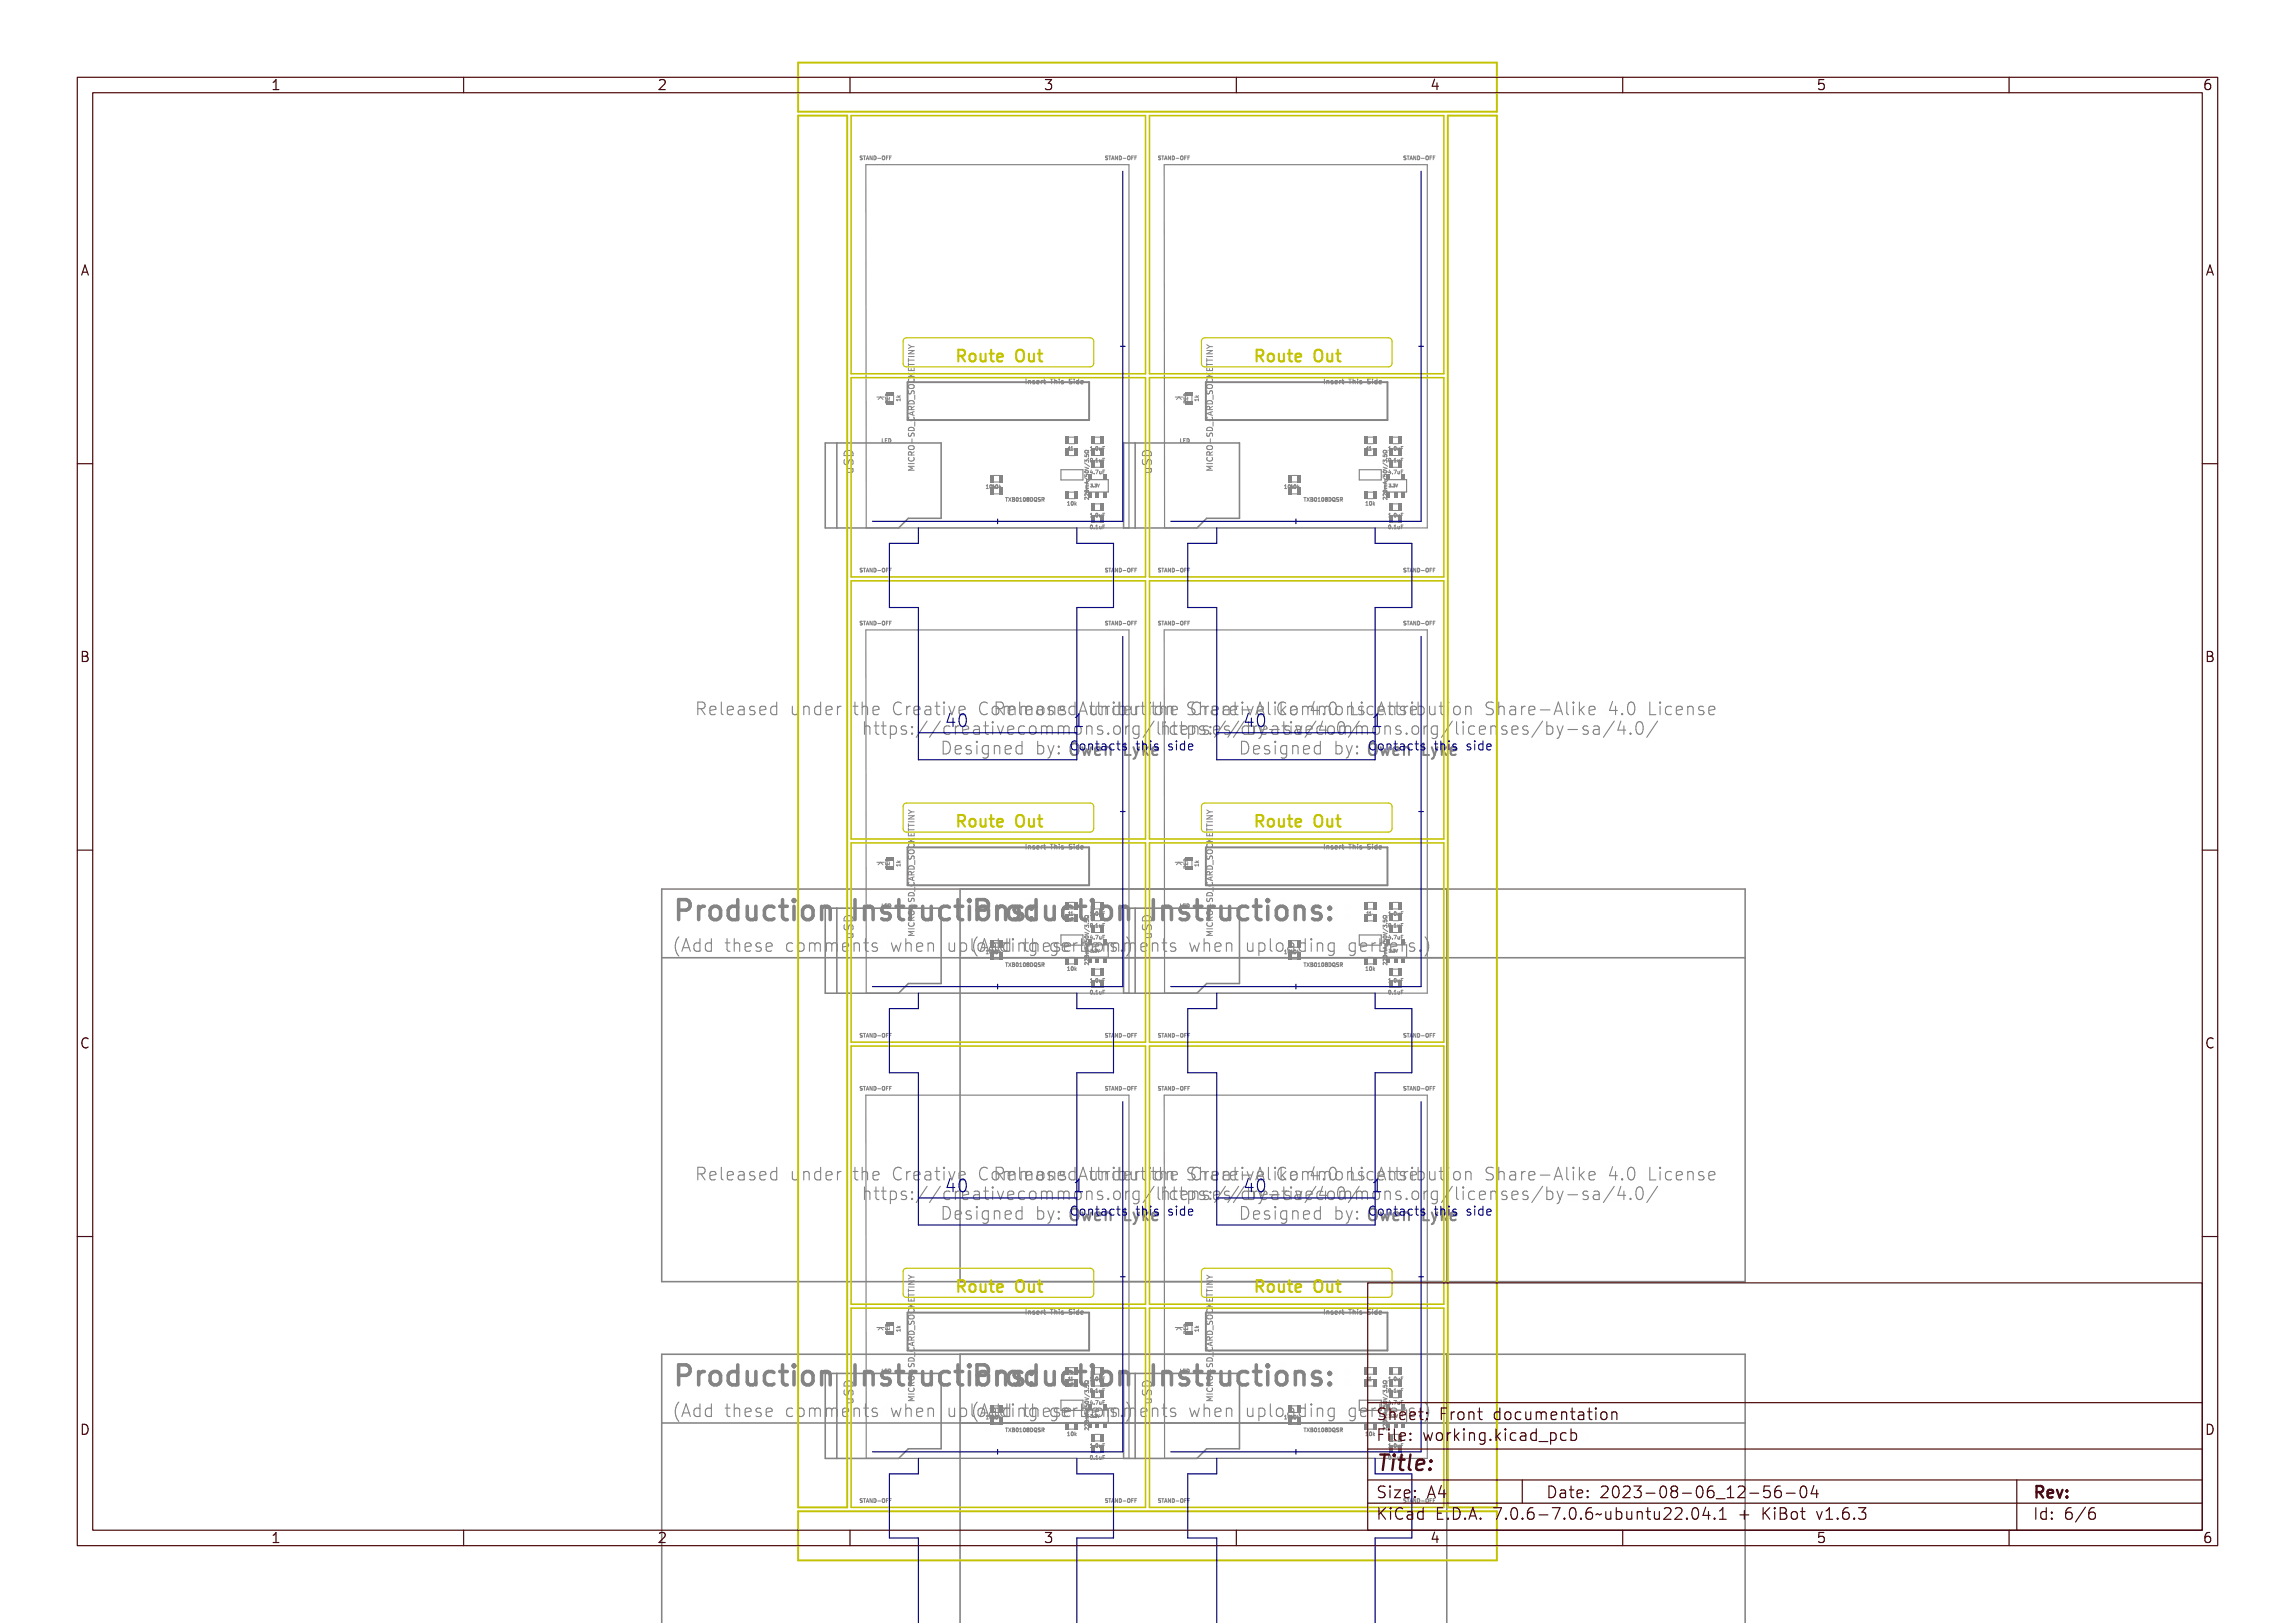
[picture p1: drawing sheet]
<svg xmlns="http://www.w3.org/2000/svg" width="297mm" height="210mm" viewBox="0 0 297 210" stroke-linecap="round" stroke-linejoin="round" font-family="sans-serif">
<defs><g id="words">
<g font-size="3.5" fill="#848484">
<text x="86.9" y="118.9">Production Instructions:</text>
<text x="125.5" y="118.9">Production Instructions:</text>
<text x="86.9" y="179.1">Production Instructions:</text>
<text x="125.5" y="179.1">Production Instructions:</text>
</g>
<text font-size="2.7" fill="#480000" x="178" y="190.3">Title:</text>
<g font-size="2.2" fill="#848484">
<text x="89.8" y="92.7">Released under the Creative Commons Attribution Share-Alike 4.0 License</text>
<text x="110.1" y="95.2">https://creativecommons.org/licenses/by-sa/4.0/</text>
<text x="128.4" y="92.7">Released under the Creative Commons Attribution Share-Alike 4.0 License</text>
<text x="148.8" y="95.2">https://creativecommons.org/licenses/by-sa/4.0/</text>
<text x="121.6" y="97.8">Designed by: Owen Lyke</text>
<text x="160.2" y="97.8">Designed by: Owen Lyke</text>
<text x="86.9" y="123">(Add these comments when uploading gerbers.)</text>
<text x="125.5" y="123">(Add these comments when uploading gerbers.)</text>
<text x="89.8" y="152.9">Released under the Creative Commons Attribution Share-Alike 4.0 License</text>
<text x="110.1" y="155.4">https://creativecommons.org/licenses/by-sa/4.0/</text>
<text x="128.4" y="152.9">Released under the Creative Commons Attribution Share-Alike 4.0 License</text>
<text x="148.8" y="155.4">https://creativecommons.org/licenses/by-sa/4.0/</text>
<text x="121.6" y="158">Designed by: Owen Lyke</text>
<text x="160.2" y="158">Designed by: Owen Lyke</text>
<text x="86.9" y="183.2">(Add these comments when uploading gerbers.)</text>
<text x="125.5" y="183.2">(Add these comments when uploading gerbers.)</text>
</g>
<g font-size="2.2" fill="#000084">
<text x="122.2" y="94.2">40</text>
<text x="138.8" y="94.2">1</text>
<text x="160.8" y="94.2">40</text>
<text x="177.4" y="94.2">1</text>
<text x="122.2" y="154.4">40</text>
<text x="138.8" y="154.4">1</text>
<text x="160.8" y="154.4">40</text>
<text x="177.4" y="154.4">1</text>
</g>
<g font-size="2" fill="#c2c200">
<text x="123.5" y="47">Route Out</text>
<text x="162.1" y="47">Route Out</text>
<text x="123.5" y="107.2">Route Out</text>
<text x="162.1" y="107.2">Route Out</text>
<text x="123.5" y="167.4">Route Out</text>
<text x="162.1" y="167.4">Route Out</text>
</g>
<g font-size="2" fill="#480000">
<text x="178" y="183.7">Sheet: Front documentation</text>
<text x="178" y="186.5">File: working.kicad_pcb</text>
<text x="178" y="193.9">Size: A4</text>
<text x="178" y="196.6">KiCad E.D.A. 7.0.6-7.0.6~ubuntu22.04.1 + KiBot v1.6.3</text>
<text x="200" y="193.9">Date: 2023-08-06_12-56-04</text>
<text x="263" y="196.6">Id: 6/6</text>
<text x="263" y="193.9">Rev:</text>
</g>
<g font-size="1.7" fill="#480000">
<text x="35" y="11.7">1</text>
<text x="85" y="11.7">2</text>
<text x="135" y="11.7">3</text>
<text x="185" y="11.7">4</text>
<text x="235" y="11.7">5</text>
<text x="285" y="11.7">6</text>
<text x="10.5" y="35.7">A</text>
<text x="285.5" y="35.7">A</text>
<text x="10.5" y="85.6">B</text>
<text x="285.5" y="85.6">B</text>
<text x="10.5" y="135.7">C</text>
<text x="285.5" y="135.7">C</text>
<text x="10.5" y="185.6">D</text>
<text x="285.5" y="185.6">D</text>
<text x="35" y="199.7">1</text>
<text x="85" y="199.7">2</text>
<text x="135" y="199.7">3</text>
<text x="185" y="199.7">4</text>
<text x="235" y="199.7">5</text>
<text x="285" y="199.7">6</text>
</g>
<g font-size="1.6" fill="#000084">
<text x="138.3" y="97.2">Contacts this side</text>
<text x="176.9" y="97.2">Contacts this side</text>
<text x="138.3" y="157.4">Contacts this side</text>
<text x="176.9" y="157.4">Contacts this side</text>
</g>
<g font-size=".9" fill="#848484">
<text x="132.6" y="49.7">Insert This Side</text>
<text x="171.2" y="49.7">Insert This Side</text>
<text x="132.6" y="109.9">Insert This Side</text>
<text x="171.2" y="109.9">Insert This Side</text>
<text x="132.6" y="170.1">Insert This Side</text>
<text x="171.2" y="170.1">Insert This Side</text>
</g>
<g font-size=".7" fill="#848484">
<text x="111.6" y="20.7">STAND-OFF</text>
<text x="143.3" y="20.7">STAND-OFF</text>
<text x="150.2" y="20.7">STAND-OFF</text>
<text x="181.9" y="20.7">STAND-OFF</text>
<text x="115.1" y="52.1" transform="rotate(-90 115.1 52.1)">RED</text>
<text x="116.5" y="51.9" transform="rotate(-90 116.5 51.9)">1k</text>
<text x="153.7" y="52.1" transform="rotate(-90 153.7 52.1)">RED</text>
<text x="155.1" y="51.9" transform="rotate(-90 155.1 51.9)">1k</text>
<text x="114.1" y="57.2">LED</text>
<text x="138.3" y="58.2">11</text>
<text x="141" y="59.8">0.1uF</text>
<text x="141" y="58.2">1.0uF</text>
<text x="152.7" y="57.2">LED</text>
<text x="176.9" y="58.2">11</text>
<text x="179.7" y="59.8">0.1uF</text>
<text x="179.7" y="58.2">1.0uF</text>
<text x="127.8" y="63.2">10k</text>
<text x="128.4" y="63.2">10k</text>
<text x="131" y="64.9">TXB0108DQSR</text>
<text x="138.1" y="65.4">10k</text>
<text x="140.9" y="64.2" transform="rotate(-90 140.9 64.2)">220mA/50V/3.5Ω</text>
<text x="141" y="61.3">4.7uF</text>
<text x="166.4" y="63.2">10k</text>
<text x="167" y="63.2">10k</text>
<text x="169.6" y="64.9">TXB0108DQSR</text>
<text x="176.7" y="65.4">10k</text>
<text x="179.5" y="64.2" transform="rotate(-90 179.5 64.2)">220mA/50V/3.5Ω</text>
<text x="179.7" y="61.3">4.7uF</text>
<text x="141" y="66.9">1.0uF</text>
<text x="141" y="68.4">0.1uF</text>
<text x="179.7" y="68.4">0.1uF</text>
<text x="179.7" y="66.9">1.0uF</text>
<text x="111.6" y="74">STAND-OFF</text>
<text x="143.3" y="74">STAND-OFF</text>
<text x="150.2" y="74">STAND-OFF</text>
<text x="181.9" y="74">STAND-OFF</text>
<text x="111.6" y="80.9">STAND-OFF</text>
<text x="143.3" y="80.9">STAND-OFF</text>
<text x="150.2" y="80.9">STAND-OFF</text>
<text x="181.9" y="80.9">STAND-OFF</text>
<text x="115.1" y="112.3" transform="rotate(-90 115.1 112.3)">RED</text>
<text x="116.5" y="112.1" transform="rotate(-90 116.5 112.1)">1k</text>
<text x="153.7" y="112.3" transform="rotate(-90 153.7 112.3)">RED</text>
<text x="155.1" y="112.1" transform="rotate(-90 155.1 112.1)">1k</text>
<text x="114.1" y="117.4">LED</text>
<text x="138.3" y="118.4">11</text>
<text x="141" y="118.4">1.0uF</text>
<text x="141" y="120">0.1uF</text>
<text x="152.7" y="117.4">LED</text>
<text x="176.9" y="118.4">11</text>
<text x="179.7" y="118.4">1.0uF</text>
<text x="179.7" y="120">0.1uF</text>
<text x="127.8" y="123.4">10k</text>
<text x="128.4" y="123.4">10k</text>
<text x="131" y="125">TXB0108DQSR</text>
<text x="138.1" y="125.6">10k</text>
<text x="140.9" y="124.4" transform="rotate(-90 140.9 124.4)">220mA/50V/3.5Ω</text>
<text x="141" y="121.5">4.7uF</text>
<text x="166.4" y="123.4">10k</text>
<text x="167" y="123.4">10k</text>
<text x="169.6" y="125">TXB0108DQSR</text>
<text x="176.7" y="125.6">10k</text>
<text x="179.5" y="124.4" transform="rotate(-90 179.5 124.4)">220mA/50V/3.5Ω</text>
<text x="179.7" y="121.5">4.7uF</text>
<text x="141" y="128.6">0.1uF</text>
<text x="141" y="127.1">1.0uF</text>
<text x="179.7" y="127.1">1.0uF</text>
<text x="179.7" y="128.6">0.1uF</text>
<text x="111.6" y="134.2">STAND-OFF</text>
<text x="143.3" y="134.2">STAND-OFF</text>
<text x="150.2" y="134.2">STAND-OFF</text>
<text x="181.9" y="134.2">STAND-OFF</text>
<text x="111.6" y="141.1">STAND-OFF</text>
<text x="143.3" y="141.1">STAND-OFF</text>
<text x="150.2" y="141.1">STAND-OFF</text>
<text x="181.9" y="141.1">STAND-OFF</text>
<text x="115.1" y="172.5" transform="rotate(-90 115.1 172.5)">RED</text>
<text x="116.5" y="172.3" transform="rotate(-90 116.5 172.3)">1k</text>
<text x="153.7" y="172.5" transform="rotate(-90 153.7 172.5)">RED</text>
<text x="114.1" y="177.6">LED</text>
<text x="138.3" y="178.6">11</text>
<text x="141" y="178.6">1.0uF</text>
<text x="152.7" y="177.6">LED</text>
<text x="176.9" y="178.6">11</text>
<text x="179.7" y="178.6">1.0uF</text>
<text x="127.8" y="183.6">10k</text>
<text x="128.4" y="183.6">10k</text>
<text x="131" y="185.2">TXB0108DQSR</text>
<text x="138.1" y="185.8">10k</text>
<text x="140.9" y="184.6" transform="rotate(-90 140.9 184.6)">220mA/50V/3.5Ω</text>
<text x="141" y="180.2">0.1uF</text>
<text x="141" y="181.7">4.7uF</text>
<text x="166.4" y="183.6">10k</text>
<text x="167" y="183.6">10k</text>
<text x="169.6" y="185.2">TXB0108DQSR</text>
<text x="176.7" y="185.8">10k</text>
<text x="179.7" y="180.2">0.1uF</text>
<text x="179.7" y="181.7">4.7uF</text>
<text x="141" y="188.8">0.1uF</text>
<text x="141" y="187.3">1.0uF</text>
<text x="179.7" y="187.3">1.0uF</text>
<text x="111.6" y="194.4">STAND-OFF</text>
<text x="143.3" y="194.4">STAND-OFF</text>
<text x="150.2" y="194.4">STAND-OFF</text>
</g>
<g font-size=".7" fill="#480000">
<text x="179.5" y="184.6" transform="rotate(-90 179.5 184.6)">220mA/50V/3.5Ω</text>
<text x="179.7" y="188.8">0.1uF</text>
<text x="181.9" y="194.4">STAND-OFF</text>
</g>
<g font-size=".5" fill="#848484">
<text x="141.1" y="63.1">3.3V</text>
<text x="179.7" y="63.1">3.3V</text>
<text x="141.1" y="123.3">3.3V</text>
<text x="179.7" y="123.3">3.3V</text>
<text x="141.1" y="183.5">3.3V</text>
<text x="179.7" y="183.5">3.3V</text>
</g>
</g></defs>
<g fill="none" stroke="#848484" stroke-width=".27">
<path d="M138.4 96.5a.54 .54 0 0 1 .7 0 .54 .54 0 0 1 .1 .7 .52 .52 0 0 1-.2 .6 .52 .52 0 0 1-.7-.1l-.1-.8zM138.6 96.6a.39 .39 0 0 1 .4 .1 .39 .39 0 0 1 0 .5v.2a.3 .3 0 0 1-.3 .4 .3 .3 0 0 1-.3-.4v-.6zM139.3 96.8h.2l.2 .9 .1-.6h.2l.1 .6 .2-.9h.2l-.2 1.1h-.2l-.2-.6-.2 .6h-.1zM140.8 96.9a.49 .49 0 0 1 .6-.1 .49 .49 0 0 1 .2 .6h-.8a.42 .42 0 0 0 .3 .4 .42 .42 0 0 0 .5-.1v.1a.61 .61 0 0 1-.8-.1 .61 .61 0 0 1 0-.8zM140.9 97l.2-.1a.28 .28 0 0 1 .3 .3h-.6zM141.9 96.8h.2v.2a.36 .36 0 0 1 .4-.2 .36 .36 0 0 1 .3 .4v.7h-.2v-.8l-.2-.2a.28 .28 0 0 0-.3 .4v.6h-.2zM144.4 96.4h.2v1.3h.7v.2h-.9zM145.5 96.8h.2l.3 .8 .3-.8h.2l-.3 .9a.56 .56 0 0 1-.7 .6v-.1l.3-.1 .1-.2zM146.8 96.4h.2v.8l.5-.4h.2l-.4 .4 .5 .7h-.3l-.4-.6-.1 .2v.4h-.2zM148 96.9a.49 .49 0 0 1 .7-.1 .49 .49 0 0 1 .2 .6h-.8a.42 .42 0 0 0 .3 .4 .42 .42 0 0 0 .4-.1v.1a.61 .61 0 0 1-.8-.1 .61 .61 0 0 1 0-.8zM148.2 97l.2-.1a.28 .28 0 0 1 .3 .3h-.6zM177 96.5a.54 .54 0 0 1 .7 0 .54 .54 0 0 1 .1 .7 .52 .52 0 0 1-.2 .6 .52 .52 0 0 1-.7-.1l-.1-.8z"/>
<path d="M177.2 96.6a.39 .39 0 0 1 .4 .1 .39 .39 0 0 1 0 .5v.2a.3 .3 0 0 1-.3 .4 .3 .3 0 0 1-.3-.4v-.6zM177.9 96.8h.2l.2 .9 .1-.6h.2l.2 .6 .1-.9h.2l-.2 1.1h-.2l-.2-.6-.2 .6h-.1zM179.4 96.9a.49 .49 0 0 1 .6-.1 .49 .49 0 0 1 .2 .6h-.8a.42 .42 0 0 0 .3 .4 .42 .42 0 0 0 .5-.1v.1a.61 .61 0 0 1-.8-.1 .61 .61 0 0 1 0-.8zM179.5 97l.3-.1a.28 .28 0 0 1 .2 .3h-.6zM180.5 96.8h.2v.2a.36 .36 0 0 1 .5-.2 .36 .36 0 0 1 .2 .4v.7h-.2v-.8l-.2-.2a.28 .28 0 0 0-.3 .4v.6h-.2zM183 96.4h.2v1.3h.7v.2h-.9zM184.1 96.8h.2l.3 .8 .3-.8h.2l-.3 .9a.56 .56 0 0 1-.6 .6v-.1l.2-.1 .1-.2zM185.4 96.4h.2v.8l.5-.4h.2l-.4 .4 .5 .7h-.3l-.4-.6-.1 .2v.4h-.2zM186.7 96.9a.49 .49 0 0 1 .6-.1 .49 .49 0 0 1 .2 .6h-.8a.42 .42 0 0 0 .3 .4 .42 .42 0 0 0 .5-.1v.1a.61 .61 0 0 1-.9-.1 .61 .61 0 0 1 .1-.8zM186.8 97l.2-.1a.28 .28 0 0 1 .3 .3h-.6zM138.4 156.7a.54 .54 0 0 1 .7 0 .54 .54 0 0 1 .1 .7 .52 .52 0 0 1-.2 .6 .52 .52 0 0 1-.7-.1l-.1-.8zM138.6 156.8a.39 .39 0 0 1 .4 .1 .39 .39 0 0 1 0 .5v.2a.3 .3 0 0 1-.3 .4 .3 .3 0 0 1-.3-.4v-.6z"/>
<path d="M139.3 157h.2l.2 .9 .1-.6h.2l.1 .6 .2-.9h.2l-.2 1.1h-.2l-.2-.6-.2 .6h-.1zM140.8 157.1a.49 .49 0 0 1 .6-.1 .49 .49 0 0 1 .2 .6h-.8a.42 .42 0 0 0 .3 .4 .42 .42 0 0 0 .5-.1v.1a.61 .61 0 0 1-.8-.1 .61 .61 0 0 1 0-.8zM140.9 157.2l.2-.1a.28 .28 0 0 1 .3 .3h-.6zM141.9 157h.2v.2a.36 .36 0 0 1 .4-.2 .36 .36 0 0 1 .3 .4v.7h-.2v-.8l-.2-.2a.28 .28 0 0 0-.3 .4v.6h-.2zM144.4 156.6h.2v1.3h.7v.2h-.9zM145.5 157h.2l.3 .8 .3-.8h.2l-.3 .9a.55 .55 0 0 1-.7 .6v-.1l.3-.1 .1-.2zM146.8 156.6h.2v.8l.5-.4h.2l-.4 .4 .5 .7h-.3l-.4-.6-.1 .1v.5h-.2zM148 157.1a.49 .49 0 0 1 .7-.1 .49 .49 0 0 1 .2 .6h-.8a.42 .42 0 0 0 .3 .4 .42 .42 0 0 0 .4-.1v.1a.61 .61 0 0 1-.8-.1 .61 .61 0 0 1 0-.8zM148.2 157.2l.2-.1a.28 .28 0 0 1 .3 .3h-.6zM177 156.7a.54 .54 0 0 1 .7 0 .54 .54 0 0 1 .1 .7 .52 .52 0 0 1-.2 .6 .52 .52 0 0 1-.7-.1l-.1-.8zM177.2 156.8a.39 .39 0 0 1 .4 .1 .39 .39 0 0 1 0 .5v.2a.3 .3 0 0 1-.3 .4 .3 .3 0 0 1-.3-.4v-.6zM177.9 157h.2l.2 .9 .1-.6h.2l.2 .6 .1-.9h.2l-.2 1.1h-.2l-.2-.6-.2 .6h-.1z"/>
<path d="M179.4 157.1a.49 .49 0 0 1 .6-.1 .49 .49 0 0 1 .2 .6h-.8a.42 .42 0 0 0 .3 .4 .42 .42 0 0 0 .5-.1v.1a.61 .61 0 0 1-.8-.1 .61 .61 0 0 1 0-.8zM179.5 157.2l.3-.1a.28 .28 0 0 1 .2 .3h-.6zM180.5 157h.2v.2a.36 .36 0 0 1 .5-.2 .36 .36 0 0 1 .2 .4v.7h-.2v-.8l-.2-.2a.28 .28 0 0 0-.3 .4v.6h-.2zM183 156.6h.2v1.3h.7v.2h-.9zM184.1 157h.2l.3 .8 .3-.8h.2l-.3 .9a.56 .56 0 0 1-.6 .6v-.1l.2-.1 .1-.2zM185.4 156.6h.2v.8l.5-.4h.2l-.4 .4 .5 .7h-.3l-.4-.6-.1 .1v.5h-.2zM186.7 157.1a.49 .49 0 0 1 .6-.1 .49 .49 0 0 1 .2 .6h-.8a.42 .42 0 0 0 .3 .4 .42 .42 0 0 0 .5-.1v.1a.61 .61 0 0 1-.9-.1 .61 .61 0 0 1 .1-.8zM186.8 157.2l.2-.1a.28 .28 0 0 1 .3 .3h-.6z"/>
</g>
<g fill="none" stroke="#848484" stroke-width=".13">
<path d="M111.3 20.6l.1 .1M111.4 20.2l-.1 .1 .1 .1M111.7 20.2h.2l-.2 .1a.18 .18 0 0 1 .2 .2 .18 .18 0 0 1-.3 .1h.2v-.1a.15 .15 0 0 1-.2-.1 .15 .15 0 0 1 .1-.2zM112 20.2h.3h-.1v.5l-.1-.5zM112.5 20.2h.1l.1 .5-.1-.2h-.1l-.1 .2zM112.5 20.2l.1 .3h-.1zM112.8 20.2h.1l.1 .4 .1-.4v.5h-.1l-.2-.4v.4zM113.2 20.2a.25 .25 0 0 1 .3 .2 .25 .25 0 0 1-.3 .3zM113.2 20.2a.18 .18 0 0 1 .2 .2 .18 .18 0 0 1-.2 .2zM113.6 20.5h.2zM114 20.2a.23 .23 0 0 1 .3 .2 .23 .23 0 0 1-.3 .3l-.1-.3zM114.1 20.2a.17 .17 0 0 1 .1 .2 .17 .17 0 0 1-.2 .2z"/>
<path d="M114.4 20.2h.3h-.3v.2h.2h-.2v.3zM114.8 20.2h.2h-.2v.2h.2h-.2v.3zM115.1 20.4h.2M115.1 20.2h.3M143.1 20.6v.1M143.1 20.2v.2M143.1 20.4h.1M143.1 20.2h.1M143.2 20.2h-.1M143.4 20.2h.2l-.2 .1a.18 .18 0 0 1 .3 .2 .18 .18 0 0 1-.3 .1h.2v-.1a.15 .15 0 0 1-.2-.1 .15 .15 0 0 1 0-.2zM143.7 20.2h.4h-.2v.5v-.5zM144.3 20.2l.2 .5-.1-.2h-.2l-.1 .2z"/>
<path d="M144.3 20.2l.1 .3h-.2zM144.5 20.2h.1l.2 .4v-.4v.5l-.2-.4-.1 .4zM144.9 20.2a.25 .25 0 0 1 .3 .2 .25 .25 0 0 1-.3 .3zM145 20.2a.18 .18 0 0 1 .2 .2 .18 .18 0 0 1-.2 .2zM145.4 20.5h.1zM145.8 20.2a.23 .23 0 0 1 .2 .2 .23 .23 0 0 1-.2 .3l-.1-.3zM145.8 20.2a.17 .17 0 0 1 .1 .2 .17 .17 0 0 1-.1 .2zM146.1 20.2h.3h-.2v.2h.2h-.2v.3h-.1zM146.5 20.2h.3h-.2v.2h.2h-.2v.3h-.1zM146.9 20.4h.1M146.9 20.2h.2M149.9 20.6l.1 .1"/>
<path d="M149.9 20.2v.2M149.9 20.4h.1M150 20.4h.1M150 20.2h-.1M150 20.2h.1M150.3 20.2h.2l-.2 .1a.18 .18 0 0 1 .2 .2 .18 .18 0 0 1-.3 .1h.2v-.1a.15 .15 0 0 1-.2-.1 .15 .15 0 0 1 .1-.2zM150.6 20.2h.3h-.1v.5l-.1-.5zM151.1 20.2h.1l.1 .5-.1-.2h-.1l-.1 .2zM151.1 20.2l.1 .3h-.1zM151.4 20.2h.1l.1 .4 .1-.4v.5h-.1l-.2-.4v.4zM151.8 20.2a.25 .25 0 0 1 .3 .2 .25 .25 0 0 1-.3 .3zM151.8 20.2a.18 .18 0 0 1 .2 .2 .18 .18 0 0 1-.2 .2z"/>
<path d="M152.2 20.5h.2zM152.6 20.2a.23 .23 0 0 1 .3 .2 .23 .23 0 0 1-.3 .3v-.3zM152.7 20.2a.17 .17 0 0 1 .1 .2 .17 .17 0 0 1-.2 .2zM153 20.2h.3h-.3v.2h.2h-.2v.3zM153.4 20.2h.2h-.2v.2h.2h-.2v.3zM153.7 20.4h.2M153.7 20.2h.3M181.7 20.6v.1M181.8 20.2l-.1 .1 .1 .1M182 20.2h.2l-.2 .1a.18 .18 0 0 1 .3 .2 .18 .18 0 0 1-.3 .1h.2v-.1a.15 .15 0 0 1-.2-.1 .15 .15 0 0 1 0-.2zM182.3 20.2h.4h-.2v.5v-.5zM182.9 20.2l.2 .5-.1-.2h-.2l-.1 .2z"/>
<path d="M182.9 20.2l.1 .3h-.2zM183.1 20.2h.1l.2 .4v-.4v.5l-.2-.4-.1 .4zM183.5 20.2a.25 .25 0 0 1 .3 .2 .25 .25 0 0 1-.3 .3zM183.6 20.2a.18 .18 0 0 1 .2 .2 .18 .18 0 0 1-.2 .2zM184 20.5h.2zM184.4 20.2a.23 .23 0 0 1 .2 .2 .23 .23 0 0 1-.2 .3l-.1-.3zM184.4 20.2a.17 .17 0 0 1 .2 .2 .17 .17 0 0 1-.2 .2zM184.7 20.2h.3h-.2v.2h.2h-.2v.3h-.1zM185.1 20.2h.3h-.2v.2h.2h-.2v.3h-.1zM185.5 20.4h.1M185.5 20.2h.2M109.3 59.5l-.1 .4 .1 .2h.4l.2-.5 .3-.1 .2 .2-.1 .4"/>
<path d="M109.4 58.4a.61 .61 0 0 1 .7-.1 .61 .61 0 0 1 .3 .7h-1.2v-.3zM109.5 59.8h.1a.24 .24 0 0 0-.1 .3 .24 .24 0 0 0 .4 .1 .39 .39 0 0 1 .4-.5 .39 .39 0 0 1 .2 .6l-.2 .1a.27 .27 0 0 0 .2-.4 .27 .27 0 0 0-.4-.1 .38 .38 0 0 1-.5 .5 .38 .38 0 0 1-.1-.6zM109.5 58.9a.61 .61 0 0 1 .8-.1 .61 .61 0 0 1 .2 .7h-1.1v-.5zM109.6 59l.2-.1a.41 .41 0 0 1 .4 0 .41 .41 0 0 1 .2 .4h-.9zM114.2 56.8h.1v.4h.2h-.3zM114.6 56.8h.3h-.3v.2h.3h-.3v.2h.3h-.3zM114.6 51.4l.1 .2h.1v-.2l.1 .2h.1l.1-.2v.3h-.5zM114.6 51.8h.2l.1 .1 .2-.2-.2 .3 .2 .1h-.5zM114.7 51h.3l.1 .3h-.5zM114.7 51.9h.1v.1h-.1zM114.7 51.1h.2l.1 .1h-.3zM115 56.8a.25 .25 0 0 1 .3 .2 .25 .25 0 0 1-.3 .2z"/>
<path d="M115 56.8a.18 .18 0 0 1 .2 .2 .18 .18 0 0 1-.2 .2zM117.6 47.6v.4h.7v-.4M117.6 46.4v.4M117.6 47v.4M117.6 60h.7M117.6 48.7h.7M117.6 48.3l.4 .4M117.6 47.2h.7M117.6 46.6h.7M117.6 46.1h.7M117.6 45.4h.7l-.7 .4h.7M117.6 44.6l.4 .3"/>
<path d="M117.6 49.9l.5-.1a.25 .25 0 0 1 .2 .2 .25 .25 0 0 1-.2 .3h-.3a.25 .25 0 0 1-.2-.2 .25 .25 0 0 1 0-.2zM117.6 50.6v.2l.1 .2 .2-.1 .1-.3h.2l.1 .4M117.6 52a.4 .4 0 0 1 .5-.1 .4 .4 0 0 1 .2 .4h-.7zM117.6 55.4a.4 .4 0 0 1 .5-.1 .4 .4 0 0 1 .2 .4h-.7zM117.6 56v.4h.2l.2-.3 .2-.1 .1 .2v.3M117.6 49a.33 .33 0 0 0 .3 .5 .33 .33 0 0 0 .3-.5M117.6 54a.33 .33 0 0 0 .3 .4 .33 .33 0 0 0 .3-.4M117.6 59.2a.33 .33 0 0 0 .3 .5 .33 .33 0 0 0 .3-.5M117.7 57.7h.4a.25 .25 0 0 1 .2 .2 .25 .25 0 0 1-.2 .3h-.3a.25 .25 0 0 1-.2-.2 .25 .25 0 0 1 .1-.3zM117.7 60h.1v.1h.5v-.1h.1v.4h-.1v-.2h-.5v.2h-.1zM117.7 54.7l.7-.2v.1h-.2v.3h.2v.1l-.7-.2zM117.7 50.3l.3 .3 .4-.3v.1l-.4 .2 .4 .1v.1h-.7v-.1h.3l-.3-.3z"/>
<path d="M117.7 49.7h.1v.4h.2v-.3h.1v.3h.2v-.4h.1v.5h-.7zM117.7 49.1h.1v.2h.6v.1h-.6v.2h-.1zM117.7 48.5h.1v.2h.6v.1h-.6v.2h-.1zM117.7 48h.1v.1h.5v-.1h.1v.4h-.1v-.2h-.5v.2h-.1zM117.7 47.3h.7v.2l-.6 .2h.6v.1h-.7v-.1l.6-.3h-.6zM117.7 46.7l.4 .2h.3v.1h-.3l-.4 .3v-.2l.3-.1-.3-.2zM117.7 59.3h.1a.26 .26 0 0 0 .2 .4 .26 .26 0 0 0 .3-.4h.1a.34 .34 0 0 1-.1 .5 .34 .34 0 0 1-.4 0l-.2-.2zM117.7 57h.1a.15 .15 0 0 0 0 .3 .14 .14 0 0 0 .2-.1 .23 .23 0 0 1 .2-.3 .23 .23 0 0 1 .2 .2 .23 .23 0 0 1-.1 .3 .17 .17 0 0 0 0-.3 .17 .17 0 0 0-.2 0 .24 .24 0 0 1-.3 .3 .24 .24 0 0 1-.1-.4zM117.7 55.1h.1a.26 .26 0 0 0 .2 .4 .26 .26 0 0 0 .3-.4h.1a.34 .34 0 0 1-.1 .5 .34 .34 0 0 1-.4 0l-.2-.2zM117.7 52.2h.1a.15 .15 0 0 0 0 .3 .14 .14 0 0 0 .2-.1 .23 .23 0 0 1 .2-.3 .23 .23 0 0 1 .2 .2 .23 .23 0 0 1-.1 .3 .17 .17 0 0 0 0-.3 .17 .17 0 0 0-.2 0 .24 .24 0 0 1-.3 .3 .24 .24 0 0 1-.1-.4zM117.7 50.9h.1a.26 .26 0 0 0 .2 .4 .26 .26 0 0 0 .3-.4h.1a.34 .34 0 0 1-.1 .5 .34 .34 0 0 1-.4 0l-.2-.2zM117.7 58.8h.3l.1 .1 .3-.2v.1l-.3 .2v.1h.3v.1h-.7z"/>
<path d="M117.7 54h.3l.1 .1 .3-.2v.1l-.3 .2v.1h.3v.1h-.7zM117.8 58.2l.4-.1a.23 .23 0 0 1 .2 .3 .23 .23 0 0 1-.2 .2h-.2a.29 .29 0 0 1-.3-.2zM117.8 51.6l.4-.1a.23 .23 0 0 1 .2 .3 .23 .23 0 0 1-.2 .2h-.2a.29 .29 0 0 1-.3-.2zM117.8 58.3a.32 .32 0 0 1 .3-.1 .32 .32 0 0 1 .2 .2 .32 .32 0 0 1-.5-.1zM117.8 51.7a.32 .32 0 0 1 .3-.1 .32 .32 0 0 1 .2 .2 .32 .32 0 0 1-.5-.1zM117.8 56.4l.1-.1a.37 .37 0 0 1 .4 .1 .37 .37 0 0 1 .1 .4h-.7zM117.8 54.8l.3-.1v.2zM117.8 53.4l.1-.1a.37 .37 0 0 1 .4 .1 .37 .37 0 0 1 .1 .4h-.7zM117.8 58.9h.2v.2h-.2zM117.8 54.1h.2v.2h-.2zM117.8 56.5h.5v.2h-.5zM117.8 53.5h.5v.2h-.5z"/>
<path d="M117.9 47.7v.3M118 53l-.1-.3-.3-.1v.4h.7M118 58.9l-.1-.4h-.3v.4h.7M118 44.9h.3M118 44.9l-.4 .2M118 56.8v.6M118.1 57.6h.1v.3h-.1zM118.1 53.3v.4M118.3 58.5l-.3 .2M118.3 53.3l-.7 .2 .7 .3M118.3 52.6l-.3 .2M118.3 48.3l-.4 .3"/>
<path d="M118.4 51.1v.6M118.4 54.6v.5M118.6 55.7v.6zM118.6 52.7v.6zM132.7 49.1h.3l-.1 .1v.5h.1h-.3h.1v-.5zM133.2 49.3h.1a.15 .15 0 0 1 .2 0 .15 .15 0 0 1 .1 .2v.2h-.1v-.3l-.1-.1-.1 .1v.3h-.1zM133.8 49.3h.2l-.2 .1a.18 .18 0 0 1 .2 .1 .18 .18 0 0 1 0 .3 .18 .18 0 0 1-.3-.2l.3 .1-.1-.2a.14 .14 0 0 1-.2 0 .14 .14 0 0 1 .1-.2zM134.3 49.3h.2l.1 .2h-.3a.19 .19 0 0 0 .3 .1 .24 .24 0 0 1-.4 .1 .24 .24 0 0 1 .1-.4zM134.3 49.4l.2-.1v.2h-.2zM134.8 49.3l.1 .1 .2-.1v.1a.16 .16 0 0 0-.1 0 .16 .16 0 0 0-.1 .1v.2h-.1zM135.4 49.1v.2h.2h-.2v.3l.2 .1h-.2v-.4h-.2h.2zM136.2 49.1h.5v.1h-.2v.5h-.1v-.5h-.2z"/>
<path d="M136.8 49.1h.1v.2a.15 .15 0 0 1 .2 0 .15 .15 0 0 1 .1 .2v.2h-.1v-.3l-.1-.1-.1 .1v.3h-.1zM137.4 49.3h.2v.4h.1h-.4h.2v-.4zM137.5 49.1l.1 .1zM137.9 49.3h.3l-.3 .1a.18 .18 0 0 1 .3 .1 .18 .18 0 0 1-.1 .3 .18 .18 0 0 1-.2-.2l.2 .1-.1-.2a.14 .14 0 0 1-.1 0 .14 .14 0 0 1 0-.2zM138.9 49.2l.3-.1v.1h-.1a.12 .12 0 0 0-.1 0 .12 .12 0 0 0 0 .2 .21 .21 0 0 1 .3 .1 .21 .21 0 0 1-.2 .3 .21 .21 0 0 1-.2-.2v.1a.15 .15 0 0 0 .2 0 .15 .15 0 0 0 .1-.2 .16 .16 0 0 0-.3-.1v-.1zM139.4 49.3h.2v.4h.2h-.4h.1v-.4zM139.5 49.1l.1 .1zM139.9 49.3h.2h.1v-.2h.1v.6h-.1a.23 .23 0 0 1-.3-.1 .23 .23 0 0 1 0-.3zM140 49.4v-.1a.15 .15 0 0 1 .2 .2 .15 .15 0 0 1-.2 .1zM140.4 59.2v.2h.2a.16 .16 0 0 1 0-.2 .16 .16 0 0 1 .2 0 .16 .16 0 0 1 0 .2 .13 .13 0 0 0 0-.1 .13 .13 0 0 0-.2-.1 .13 .13 0 0 0 0 .2h-.2zM140.4 60h.2a.15 .15 0 0 1 .3 0 .15 .15 0 0 1-.1 .2v-.1a.1 .1 0 0 0-.1-.1 .1 .1 0 0 0-.1 .1l-.1-.1-.1 .2zM140.5 49.3h.2l.1 .2h-.3a.19 .19 0 0 0 .3 .1 .24 .24 0 0 1-.4 .1 .24 .24 0 0 1 .1-.4z"/>
<path d="M140.5 58.8h.3l.1-.1-.1 .2a.17 .17 0 0 0-.2-.1 .17 .17 0 0 0-.1 .2l.4-.1v.2l-.1-.1a.2 .2 0 0 1-.3 .1 .2 .2 0 0 1 0-.3zM140.5 49.4l.2-.1v.2h-.2zM140.8 59.6l.1 .1zM140.9 58.3v.1h-.1a.21 .21 0 0 0-.3-.1 .21 .21 0 0 0-.1 .3M141.1 57.8h.2v.4h.1h-.3h.1v-.4zM141.2 59.3a.23 .23 0 0 1 .2 .2 .23 .23 0 0 1-.2 .3l-.1-.3zM141.2 59.4a.17 .17 0 0 1 .1 .1 .17 .17 0 0 1-.1 .2zM141.6 59.7l.1 .1zM141.6 58.1l.1 .1zM141.9 59.3h.2v.4l.1 .1h-.3l.1-.1v-.3zM142 57.8a.23 .23 0 0 1 .2 .2 .23 .23 0 0 1-.2 .2l-.1-.2zM142 57.8a.17 .17 0 0 1 .1 .2 .17 .17 0 0 1-.1 .2z"/>
<path d="M142.3 59.4l.1 .3 .2-.3v.4l-.1-.1a.11 .11 0 0 1-.1 .1 .11 .11 0 0 1-.1-.2zM142.3 57.9l.1 .3 .2-.3v.3h-.1a.11 .11 0 0 1-.1 .1 .11 .11 0 0 1-.1-.2zM142.7 59.3h.3l-.3 .1v.1h.2h-.2v.3zM142.7 57.8h.3h-.3v.2h.2h-.2v.2zM147.9 58.5a.63 .63 0 0 1 .7-.2 .63 .63 0 0 1 .4 .7h-1.2zM147.9 59.5l-.1 .4 .3 .2 .2-.1 .3-.5h.3l.1 .2v.4M148.1 59.8h.1a.24 .24 0 0 0-.1 .3 .24 .24 0 0 0 .4 .1 .39 .39 0 0 1 .4-.5 .39 .39 0 0 1 .2 .6l-.2 .1a.27 .27 0 0 0 .2-.4 .27 .27 0 0 0-.4-.1 .38 .38 0 0 1-.5 .5 .38 .38 0 0 1-.1-.6zM148.2 58.9a.61 .61 0 0 1 .7-.1 .61 .61 0 0 1 .3 .7h-1.2l.1-.5zM148.2 59l.2-.1a.41 .41 0 0 1 .4 0 .41 .41 0 0 1 .2 .4h-.9zM152.8 56.8h.1v.4h.2h-.3zM153.2 56.8h.3h-.2v.2h.2h-.2v.2h.2h-.3zM153.2 51.4l.1 .2h.1v-.2l.1 .2h.1l.1-.2v.3h-.5z"/>
<path d="M153.3 51.8h.1l.1 .1 .2-.2-.2 .3 .2 .1h-.5zM153.3 51h.3l.1 .3h-.5zM153.3 51.9h.1v.1h-.1zM153.3 51.1h.2l.1 .1h-.3zM153.6 56.8a.25 .25 0 0 1 .3 .2 .25 .25 0 0 1-.3 .2zM153.6 56.8a.18 .18 0 0 1 .2 .2 .18 .18 0 0 1-.2 .2zM156.2 47.6v.4h.7v-.4M156.2 46.4v.4M156.2 47v.4M156.2 60h.7M156.2 48.7h.7M156.2 47.2h.7"/>
<path d="M156.2 46.6h.7M156.2 46.1h.7M156.2 45.4h.7l-.7 .4h.7M156.2 48.3l.4 .4M156.2 44.6l.4 .3M156.2 50.6v.2l.1 .2 .2-.1 .1-.3h.2l.1 .4M156.2 56v.3l.1 .2 .2-.1 .1-.3h.2l.1 .4M156.2 49a.33 .33 0 0 0 .3 .5 .33 .33 0 0 0 .3-.5M156.2 54a.33 .33 0 0 0 .3 .4 .33 .33 0 0 0 .3-.4M156.2 59.2a.33 .33 0 0 0 .3 .5 .33 .33 0 0 0 .3-.5M156.3 49.8h.4a.25 .25 0 0 1 .2 .2 .25 .25 0 0 1-.2 .3h-.3a.25 .25 0 0 1-.2-.2 .25 .25 0 0 1 .1-.3zM156.3 51.9a.39 .39 0 0 1 .4 0 .39 .39 0 0 1 .2 .4h-.7z"/>
<path d="M156.3 55.4a.39 .39 0 0 1 .4-.1 .39 .39 0 0 1 .2 .4h-.7zM156.3 57.7h.4a.25 .25 0 0 1 .2 .2 .25 .25 0 0 1-.2 .3h-.3a.25 .25 0 0 1-.2-.2 .25 .25 0 0 1 .1-.3zM156.3 60h.1v.1h.5v-.1h.1v.4h-.1v-.2h-.5v.2h-.1zM156.3 54.7l.7-.2v.1h-.2v.3h.2v.1l-.7-.2zM156.3 50.3l.3 .3 .4-.3v.1l-.4 .2 .4 .1v.1h-.7v-.1h.3l-.3-.3zM156.3 49.7h.1v.4h.2v-.3h.1v.3h.2v-.4h.1v.5h-.7zM156.3 49.1h.1v.2h.6v.1h-.6v.2h-.1zM156.3 48.5h.1v.2h.6v.1h-.6v.2h-.1zM156.3 48h.1v.1h.5v-.1h.1v.4h-.1v-.2h-.5v.2h-.1zM156.3 47.3h.7v.2l-.6 .2h.6v.1h-.7v-.1l.6-.3h-.6zM156.3 46.7l.4 .2h.3v.1h-.3l-.4 .3v-.2l.3-.1-.3-.2zM156.3 59.3h.1a.26 .26 0 0 0 .2 .4 .26 .26 0 0 0 .3-.4h.1a.34 .34 0 0 1-.1 .5 .34 .34 0 0 1-.4 0l-.2-.2z"/>
<path d="M156.3 57h.1a.15 .15 0 0 0 0 .3 .14 .14 0 0 0 .2-.1 .23 .23 0 0 1 .2-.3 .23 .23 0 0 1 .2 .2 .23 .23 0 0 1-.1 .3 .17 .17 0 0 0 .1-.3 .17 .17 0 0 0-.3 0 .24 .24 0 0 1-.3 .3 .24 .24 0 0 1-.1-.4zM156.3 55.1h.1a.26 .26 0 0 0 .2 .4 .26 .26 0 0 0 .3-.4h.1a.34 .34 0 0 1-.1 .5 .34 .34 0 0 1-.4 0l-.2-.2zM156.3 52.2h.1a.15 .15 0 0 0 0 .3 .14 .14 0 0 0 .2-.1 .23 .23 0 0 1 .2-.3 .23 .23 0 0 1 .2 .2 .23 .23 0 0 1-.1 .3 .17 .17 0 0 0 .1-.3 .17 .17 0 0 0-.3 0 .24 .24 0 0 1-.3 .3 .24 .24 0 0 1-.1-.4zM156.3 50.9h.1a.26 .26 0 0 0 .2 .4 .26 .26 0 0 0 .3-.4h.1a.34 .34 0 0 1-.1 .5 .34 .34 0 0 1-.4 0l-.2-.2zM156.3 58.8h.3l.1 .1 .3-.2v.1l-.3 .2v.1h.3v.1h-.7zM156.3 54h.3l.1 .1 .3-.2v.1l-.3 .2v.1h.3v.1h-.7zM156.4 58.2l.4-.1a.23 .23 0 0 1 .2 .3 .23 .23 0 0 1-.2 .2h-.2a.29 .29 0 0 1-.3-.2zM156.4 51.6l.4-.1a.23 .23 0 0 1 .2 .3 .23 .23 0 0 1-.2 .2h-.2a.29 .29 0 0 1-.3-.2zM156.4 58.3a.32 .32 0 0 1 .3-.1 .32 .32 0 0 1 .2 .2 .32 .32 0 0 1-.5-.1zM156.4 51.7a.32 .32 0 0 1 .3-.1 .32 .32 0 0 1 .2 .2 .32 .32 0 0 1-.5-.1zM156.4 56.4l.1-.1a.37 .37 0 0 1 .4 .1 .37 .37 0 0 1 .1 .4h-.7zM156.4 54.8l.3-.1v.2z"/>
<path d="M156.4 53.4l.1-.1a.37 .37 0 0 1 .4 .1 .37 .37 0 0 1 .1 .4h-.7zM156.4 58.9h.2v.2h-.2zM156.4 54.1h.2v.2h-.2zM156.4 56.5l.4-.1 .1 .3h-.5zM156.4 53.5l.4-.1 .1 .3h-.5zM156.5 47.7v.3M156.6 53l-.1-.3-.3-.1v.4h.7M156.6 58.9l-.1-.4h-.3v.4h.7M156.6 44.9h.3M156.6 44.9l-.4 .2M156.6 56.8v.6M156.7 57.6h.1v.3h-.1z"/>
<path d="M156.7 53.3v.4M156.9 58.5l-.3 .2M156.9 53.3l-.7 .2 .7 .3M156.9 52.6l-.3 .2M156.9 48.3l-.4 .3M157 51.1v.6M157 54.6v.5M157.2 55.7v.6zM157.2 52.7v.6zM171.3 49.1h.3l-.1 .1v.5h.1h-.3h.1v-.5zM171.8 49.3h.1a.15 .15 0 0 1 .2 0 .15 .15 0 0 1 .1 .2v.2h-.1v-.3l-.1-.1-.1 .1v.3h-.1zM172.4 49.3h.2l-.2 .1a.18 .18 0 0 1 .3 .1 .18 .18 0 0 1-.1 .3 .18 .18 0 0 1-.3-.2l.3 .1-.1-.2a.14 .14 0 0 1-.2 0 .14 .14 0 0 1 .1-.2z"/>
<path d="M172.9 49.3h.2l.1 .2h-.3a.19 .19 0 0 0 .3 .1 .24 .24 0 0 1-.4 .1 .24 .24 0 0 1 .1-.4zM172.9 49.4l.2-.1v.2h-.2zM173.4 49.3l.1 .1 .2-.1 .1 .1a.16 .16 0 0 0-.2 0 .16 .16 0 0 0-.1 .1v.2h-.1zM174 49.1v.2h.2h-.2l.1 .3 .1 .1h-.2v-.4h-.2h.2zM174.8 49.1h.5v.1h-.2v.5h-.1v-.5h-.2zM175.4 49.1h.1v.2a.15 .15 0 0 1 .2 0 .15 .15 0 0 1 .1 .2v.2h-.1v-.3l-.1-.1-.1 .1v.3h-.1zM176 49.3h.2v.4h.1h-.4h.2v-.4zM176.1 49.1l.1 .1zM176.5 49.3h.3l-.3 .1a.18 .18 0 0 1 .3 .1 .18 .18 0 0 1-.1 .3 .18 .18 0 0 1-.2-.2l.2 .1-.1-.2a.14 .14 0 0 1-.1 0 .14 .14 0 0 1 0-.2zM177.5 49.2l.3-.1v.1a.12 .12 0 0 0-.2 0 .12 .12 0 0 0 0 .2 .21 .21 0 0 1 .3 .1 .21 .21 0 0 1-.2 .3 .21 .21 0 0 1-.2-.2v.1a.15 .15 0 0 0 .2 0 .15 .15 0 0 0 .1-.2 .15 .15 0 0 0-.2-.1l-.1-.1zM178 49.3h.2v.4h.2h-.4h.1v-.4zM178.1 49.1l.1 .1z"/>
<path d="M178.5 49.3h.2h.1v-.2h.1v.6h-.1a.23 .23 0 0 1-.3-.1 .23 .23 0 0 1 0-.3zM178.6 49.4v-.1a.15 .15 0 0 1 .2 .2 .15 .15 0 0 1-.2 .1zM179 59.2v.2h.2a.16 .16 0 0 1 .1-.2 .16 .16 0 0 1 .2 0 .16 .16 0 0 1-.1 .2 .13 .13 0 0 0 0-.1 .13 .13 0 0 0-.2-.1 .13 .13 0 0 0 0 .2h-.2zM179 60h.2a.15 .15 0 0 1 .3 0 .15 .15 0 0 1-.1 .2v-.1a.1 .1 0 0 0-.1-.1 .1 .1 0 0 0-.1 .1l-.1-.1-.1 .2zM179.1 49.3h.2l.1 .2h-.3a.19 .19 0 0 0 .3 .1 .24 .24 0 0 1-.4 .1 .24 .24 0 0 1 .1-.4zM179.1 58.8h.3l.1-.1-.1 .2a.17 .17 0 0 0-.2-.1 .17 .17 0 0 0-.1 .2l.4-.1v.2l-.1-.1a.2 .2 0 0 1-.3 .1 .2 .2 0 0 1 0-.3zM179.1 49.4l.2-.1v.2h-.2zM179.4 59.6l.1 .1zM179.5 58.3v.1h-.1a.21 .21 0 0 0-.3-.1 .21 .21 0 0 0-.1 .3M179.7 57.8h.2v.4h.1h-.3h.1v-.4zM179.8 59.3a.23 .23 0 0 1 .2 .2 .23 .23 0 0 1-.2 .3l-.1-.3zM179.8 59.4a.17 .17 0 0 1 .1 .1 .17 .17 0 0 1-.1 .2z"/>
<path d="M180.2 59.7l.1 .1zM180.2 58.1l.1 .1zM180.5 59.3h.2v.4l.1 .1h-.3l.1-.1v-.3zM180.6 57.8a.23 .23 0 0 1 .2 .2 .23 .23 0 0 1-.2 .2l-.1-.2zM180.6 57.8a.17 .17 0 0 1 .1 .2 .17 .17 0 0 1-.1 .2zM180.9 59.4l.1 .3 .2-.3v.4l-.1-.1a.11 .11 0 0 1-.1 .1 .11 .11 0 0 1-.1-.2zM180.9 57.9l.1 .3 .2-.3v.3h-.1a.11 .11 0 0 1-.1 .1 .11 .11 0 0 1-.1-.2zM181.3 59.3h.3l-.2 .1v.1h.1h-.1v.3h-.1zM181.3 57.8h.3h-.2v.2h.1h-.1v.2h-.1zM109.6 60.6h.8M109.7 60.7h.8v.1h-.1a.28 .28 0 0 1 .2 .3 .28 .28 0 0 1-.4 .2h-.5v-.1l.7-.1v-.2l-.7-.1zM110.3 60.6l.1 .2-.1 .3h-.7"/>
<path d="M111.3 74h.1M111.4 73.5l-.1 .1 .1 .2M111.7 73.5h.2l-.2 .2a.18 .18 0 0 1 .2 .2 .18 .18 0 0 1-.3 .1v-.1h.2v-.1a.15 .15 0 0 1-.2-.1 .15 .15 0 0 1 .1-.2zM112 73.5h.3l-.1 .1v.4l-.1-.4zM112.5 73.5h.1l.1 .5-.1-.1h-.1l-.1 .1zM112.5 73.6l.1 .2h-.1zM112.8 73.5h.1l.1 .4 .1-.4v.5h-.1l-.2-.4v.4zM113.2 73.5a.25 .25 0 0 1 .3 .3 .25 .25 0 0 1-.3 .2zM113.2 73.6a.18 .18 0 0 1 .2 .2 .18 .18 0 0 1-.2 .1zM113.6 73.8h.2zM114 73.5a.23 .23 0 0 1 .3 .3 .23 .23 0 0 1-.3 .2l-.1-.2zM114.1 73.6a.17 .17 0 0 1 .1 .2 .17 .17 0 0 1-.2 .1z"/>
<path d="M114.4 73.5h.3l-.3 .1v.1h.2l-.2 .1v.2zM114.8 73.5h.2l-.2 .1v.1h.2l-.2 .1v.2zM115.1 73.8h.2M115.1 73.5h.3M117.7 60.5h.7v.1h-.6l.3 .1-.3 .2h.6v.1h-.7v-.1l.3-.1-.3-.2zM118.3 60.3h-.7l.5 .3-.5 .2h.7M127.8 62.7h.2v.4l.1 .1h-.2l.1-.1v-.3zM128.3 62.7a.23 .23 0 0 1 .2 .3 .23 .23 0 0 1-.2 .2l-.1-.2zM128.3 62.8a.17 .17 0 0 1 .1 .2 .17 .17 0 0 1-.1 .1zM128.4 62.7h.2v.4l.1 .1h-.3l.1-.1v-.3zM128.6 62.7l.1 .3 .2-.2-.1 .2 .1 .2-.2-.2-.1 .2zM128.9 62.7a.23 .23 0 0 1 .2 .3 .23 .23 0 0 1-.2 .2l-.1-.2z"/>
<path d="M128.9 62.8a.17 .17 0 0 1 .1 .2 .17 .17 0 0 1-.1 .1zM129.2 62.7l.1 .3 .2-.2-.1 .2 .1 .2-.2-.2-.1 .2zM130.1 64.4h.3M130.3 64.4v.5M130.5 64.4l.3 .5M130.8 64.4l-.3 .5M131 64.4h.4h-.2v.5v-.5zM131.4 64.4l.2 .2 .2-.2-.2 .2 .2 .3-.2-.3-.2 .3 .2-.3zM131.8 64.4h.2a.12 .12 0 0 1 .1 .1 .12 .12 0 0 1-.1 .1 .13 .13 0 0 1 .1 .2 .13 .13 0 0 1-.1 .1h-.2zM131.9 64.6h.1v.2h-.1zM131.9 64.4l.2 .1-.2 .1zM132.3 64.4a.23 .23 0 0 1 .2 .2 .23 .23 0 0 1-.2 .2l-.1-.2z"/>
<path d="M132.3 64.4a.17 .17 0 0 1 .2 .2 .17 .17 0 0 1-.2 .2zM132.6 64.4h.2v.4l.1 .1h-.3l.1-.1v-.4zM133.1 64.4a.23 .23 0 0 1 .2 .2 .23 .23 0 0 1-.2 .2l-.1-.2zM133.1 64.4a.17 .17 0 0 1 .1 .2 .17 .17 0 0 1-.1 .2zM133.4 64.4a.13 .13 0 0 1 .2 0 .13 .13 0 0 1 0 .2 .14 .14 0 0 1 0 .2 .14 .14 0 0 1-.2 0 .14 .14 0 0 1 .1-.2zM133.8 64.4a.25 .25 0 0 1 .3 .2 .25 .25 0 0 1-.3 .3zM133.8 64.4a.18 .18 0 0 1 .2 .2 .18 .18 0 0 1-.2 .2zM134.2 64.4a.25 .25 0 0 1 .3 .2 .25 .25 0 0 1-.1 .2v.1h-.1a.26 .26 0 0 1-.2-.3 .26 .26 0 0 1 .1-.2zM134.3 64.4a.17 .17 0 0 1 .1 .2 .17 .17 0 0 1-.2 .2zM134.6 64.4h.2l-.2 .1a.18 .18 0 0 1 .3 .2 .18 .18 0 0 1-.3 .1h.2v-.1a.15 .15 0 0 1-.2-.1 .15 .15 0 0 1 0-.2zM134.9 64.4h.2a.13 .13 0 0 1 .1 .1 .13 .13 0 0 1-.1 .1l.2 .3-.2-.2-.2 .2zM135 64.4l.2 .1v.1h-.2z"/>
<path d="M138.2 64.9h.2v.4l.1 .1h-.3l.1-.1v-.4zM138.7 64.9a.23 .23 0 0 1 .2 .2 .23 .23 0 0 1-.2 .3l-.1-.3zM138.7 64.9a.17 .17 0 0 1 .1 .2 .17 .17 0 0 1-.1 .2zM139 64.9l.1 .2 .2-.1-.2 .1 .2 .3-.2-.2-.1 .2zM140.4 62.4l.5-.2-.2 .1v.2l.2 .1-.5-.1zM140.4 61.9l.5 .3zM140.4 61.5v.2h.2a.16 .16 0 0 1 0-.2 .16 .16 0 0 1 .2 .1 .16 .16 0 0 1 0 .2 .13 .13 0 0 0 0-.2 .13 .13 0 0 0-.2 0 .13 .13 0 0 0 0 .2h-.2zM140.4 60.7l.5 .1v.1l-.5 .1 .4-.1zM140.4 60.3l.5 .3zM140.4 63.1a.23 .23 0 0 1 .3-.1 .23 .23 0 0 1 .1 .3h-.4zM140.4 61.2a.23 .23 0 0 1 .3-.1 .23 .23 0 0 1 .1 .3h-.4zM140.4 63.9h.2l.2 .2 .1-.3v.3l-.4-.2-.1 .2z"/>
<path d="M140.4 63.5h.2l.2 .2 .1-.2v.2l-.4-.2-.1 .2zM140.4 62.4l.3-.1v.2zM140.4 63.2a.18 .18 0 0 1 .3-.1 .18 .18 0 0 1 .1 .2h-.3zM140.4 61.2a.18 .18 0 0 1 .3-.1 .18 .18 0 0 1 .1 .2h-.3zM140.5 64.3l-.1 .1v.2M140.5 62.7l.4-.1-.4 .1 .4 .1-.4 .1 .4 .1h-.4zM140.5 64.3l.4 .3v-.3M141.1 62.7h.2v.2a.11 .11 0 0 1 0 .1 .11 .11 0 0 1-.2 0h.2l-.1-.1 .1-.1zM141.1 66.4h.2v.4l.1 .1h-.3l.1-.1v-.3zM141.2 67.9a.23 .23 0 0 1 .2 .3 .23 .23 0 0 1-.2 .2l-.1-.2zM141.2 68a.17 .17 0 0 1 .1 .2 .17 .17 0 0 1-.1 .1zM141.3 60.8l.1 .3-.1 .2v-.1h-.2z"/>
<path d="M141.3 60.9v.2h-.2zM141.5 63l.1 .1zM141.6 66.8l.1 .1zM141.6 68.3l.1 .1zM141.6 61.2l.1 .1zM141.7 65.2h.7M141.7 66.1h.7M141.7 62.7h.2v.2a.11 .11 0 0 1 0 .1 .11 .11 0 0 1-.2 0h.2l-.1-.1 .1-.1zM141.9 60.8h.3l-.2 .5h-.1l.2-.4zM141.9 68l.2-.1v.5h.1h-.3h.1v-.4zM142 66.4a.23 .23 0 0 1 .2 .2 .23 .23 0 0 1-.2 .3l-.1-.3zM142 66.5a.17 .17 0 0 1 .1 .1 .17 .17 0 0 1-.1 .2z"/>
<path d="M142 62.7l.1 .3 .2-.3-.2 .4zM142.3 66.5l.1 .3 .2-.3v.4l-.1-.1a.11 .11 0 0 1-.1 .1 .11 .11 0 0 1-.1-.1zM142.3 68.1l.1 .3 .2-.3v.3h-.1a.11 .11 0 0 1-.1 0 .11 .11 0 0 1-.1-.1zM142.3 60.9l.1 .4 .2-.4v.4l-.1-.1a.11 .11 0 0 1-.1 .1 .11 .11 0 0 1-.1-.1zM142.7 66.4h.3l-.3 .1v.1h.2l-.2 .1v.2zM142.7 67.9h.3l-.3 .1v.1h.2l-.2 .1v.2zM142.7 60.8h.3l-.3 .1v.1h.2l-.2 .1v.2zM143.1 74h.1M143.2 73.5l-.1 .1 .1 .2M143.4 73.5h.2l-.2 .2a.18 .18 0 0 1 .3 .2 .18 .18 0 0 1-.3 .1v-.1h.2v-.1a.15 .15 0 0 1-.2-.1 .15 .15 0 0 1 0-.2zM143.7 73.5h.4l-.2 .1v.4v-.4zM144.3 73.5l.2 .5-.1-.1h-.2l-.1 .1z"/>
<path d="M144.3 73.6l.1 .2h-.2zM144.5 73.5h.1l.2 .4v-.4v.5l-.2-.4-.1 .4zM144.9 73.5a.25 .25 0 0 1 .3 .3 .25 .25 0 0 1-.3 .2zM145 73.6a.18 .18 0 0 1 .2 .2 .18 .18 0 0 1-.2 .1zM145.4 73.8h.1zM145.8 73.5a.23 .23 0 0 1 .2 .3 .23 .23 0 0 1-.2 .2l-.1-.2zM145.8 73.6a.17 .17 0 0 1 .1 .2 .17 .17 0 0 1-.1 .1zM146.1 73.5h.3l-.2 .1v.1h.2l-.2 .1v.2h-.1zM146.5 73.5h.3l-.2 .1v.1h.2l-.2 .1v.2h-.1zM146.9 73.8h.1M146.9 73.5h.2M148.2 60.6h.8"/>
<path d="M148.3 60.7h.9v.1h-.2a.28 .28 0 0 1 .2 .3 .28 .28 0 0 1-.4 .2h-.5v-.1l.7-.1v-.2l-.7-.1zM148.9 60.6l.1 .2v.3h-.8M149.9 74h.1M150 73.5l-.1 .1 .1 .2M150.3 73.5h.2l-.2 .2a.18 .18 0 0 1 .2 .2 .18 .18 0 0 1-.3 .1v-.1h.2v-.1a.15 .15 0 0 1-.2-.1 .15 .15 0 0 1 .1-.2zM150.6 73.5h.3l-.1 .1v.4l-.1-.4zM151.1 73.5h.1l.1 .5-.1-.1h-.1l-.1 .1zM151.1 73.6l.1 .2h-.1zM151.4 73.5h.1l.1 .4 .1-.4v.5h-.1l-.2-.4v.4zM151.8 73.5a.25 .25 0 0 1 .3 .3 .25 .25 0 0 1-.3 .2zM151.8 73.6a.18 .18 0 0 1 .2 .2 .18 .18 0 0 1-.2 .1zM152.2 73.8h.2z"/>
<path d="M152.6 73.5a.23 .23 0 0 1 .3 .3 .23 .23 0 0 1-.3 .2v-.2zM152.7 73.6a.17 .17 0 0 1 .1 .2 .17 .17 0 0 1-.2 .1zM153 73.5h.3l-.3 .1v.1h.2l-.2 .1v.2zM153.4 73.5h.2l-.2 .1v.1h.2l-.2 .1v.2zM153.7 73.8h.2M153.7 73.5h.3M156.3 60.5h.7v.1h-.6l.4 .1-.4 .2h.6v.1h-.7v-.1l.4-.1-.4-.2zM156.9 60.3h-.7l.5 .3-.5 .2h.7M166.5 62.7h.1v.4l.1 .1h-.2l.1-.1v-.3zM166.9 62.7a.23 .23 0 0 1 .2 .3 .23 .23 0 0 1-.2 .2l-.1-.2zM166.9 62.8a.17 .17 0 0 1 .2 .2 .17 .17 0 0 1-.2 .1zM167 62.7h.2v.4l.1 .1h-.2l.1-.1v-.3z"/>
<path d="M167.2 62.7l.1 .3 .2-.2-.1 .2 .1 .2-.2-.2-.1 .2zM167.5 62.7a.23 .23 0 0 1 .2 .3 .23 .23 0 0 1-.2 .2l-.1-.2zM167.5 62.8a.17 .17 0 0 1 .1 .2 .17 .17 0 0 1-.1 .1zM167.8 62.7l.1 .3 .2-.2-.1 .2 .1 .2-.2-.2-.1 .2zM168.7 64.4h.3M168.9 64.4v.5M169.1 64.4l.4 .5M169.5 64.4l-.4 .5M169.6 64.4h.4h-.2v.5v-.5zM170 64.4l.2 .2 .2-.2-.2 .2 .2 .3-.2-.3-.2 .3 .2-.3zM170.4 64.4h.2a.12 .12 0 0 1 .1 .1 .12 .12 0 0 1-.1 .1 .13 .13 0 0 1 .1 .2 .13 .13 0 0 1-.1 .1h-.2zM170.5 64.6h.2v.2h-.2z"/>
<path d="M170.5 64.4l.2 .1-.2 .1zM170.9 64.4a.23 .23 0 0 1 .2 .2 .23 .23 0 0 1-.2 .2l-.1-.2zM170.9 64.4a.17 .17 0 0 1 .2 .2 .17 .17 0 0 1-.2 .2zM171.2 64.4h.2v.4l.1 .1h-.2l.1-.1v-.4zM171.7 64.4a.23 .23 0 0 1 .2 .2 .23 .23 0 0 1-.2 .2l-.1-.2zM171.7 64.4a.17 .17 0 0 1 .1 .2 .17 .17 0 0 1-.1 .2zM172 64.4a.15 .15 0 0 1 .3 0 .13 .13 0 0 1-.1 .2 .14 .14 0 0 1 .1 .2 .15 .15 0 0 1-.3 0 .14 .14 0 0 1 .1-.2zM172.4 64.4a.25 .25 0 0 1 .3 .2 .25 .25 0 0 1-.3 .3zM172.4 64.4a.18 .18 0 0 1 .2 .2 .18 .18 0 0 1-.2 .2zM172.9 64.4a.25 .25 0 0 1 .2 .2 .25 .25 0 0 1-.1 .2v.1h-.1a.26 .26 0 0 1-.2-.3 .26 .26 0 0 1 .2-.2zM172.9 64.4a.17 .17 0 0 1 .1 .2 .17 .17 0 0 1-.1 .2zM173.2 64.4h.2l-.2 .1a.18 .18 0 0 1 .3 .2 .18 .18 0 0 1-.3 .1h.2v-.1a.15 .15 0 0 1-.2-.1 .15 .15 0 0 1 0-.2z"/>
<path d="M173.6 64.4h.1a.13 .13 0 0 1 .1 .1 .13 .13 0 0 1 0 .1l.1 .3-.2-.2-.1 .2zM173.6 64.4l.2 .1v.1h-.2zM176.8 64.9h.2v.4l.1 .1h-.3l.1-.1v-.4zM177.3 64.9a.23 .23 0 0 1 .2 .2 .23 .23 0 0 1-.2 .3l-.1-.3zM177.3 64.9a.17 .17 0 0 1 .1 .2 .17 .17 0 0 1-.1 .2zM177.6 64.9l.1 .2 .2-.1-.2 .1 .2 .3-.2-.2-.1 .2zM179 62.4l.5-.2-.2 .1v.2l.2 .1-.5-.1zM179 61.9l.5 .3zM179 61.5v.2h.2a.16 .16 0 0 1 .1-.2 .16 .16 0 0 1 .2 .1 .16 .16 0 0 1-.1 .2 .13 .13 0 0 0 0-.2 .13 .13 0 0 0-.2 0 .13 .13 0 0 0 0 .2h-.2zM179 60.7l.5 .1v.1l-.5 .1 .4-.1zM179 60.3l.5 .3zM179 63.1a.23 .23 0 0 1 .3-.1 .23 .23 0 0 1 .1 .3h-.4z"/>
<path d="M179 61.2a.23 .23 0 0 1 .3-.1 .23 .23 0 0 1 .1 .3h-.4zM179 63.9h.2l.2 .2 .1-.3v.3l-.4-.2-.1 .2zM179 63.5h.2l.2 .2 .1-.2v.2l-.4-.2-.1 .2zM179 62.4l.3-.1v.2zM179.1 63.2a.18 .18 0 0 1 .2-.1 .18 .18 0 0 1 .1 .2h-.3zM179.1 61.2a.18 .18 0 0 1 .2-.1 .18 .18 0 0 1 .1 .2h-.3zM179.1 64.3l-.1 .1v.2M179.1 62.7l.4-.1-.3 .1 .3 .1-.3 .1 .3 .1h-.4zM179.1 64.3l.4 .3v-.3M179.7 62.7h.2v.2a.11 .11 0 0 1 0 .1 .11 .11 0 0 1-.2 0h.2l-.1-.1 .1-.1zM179.7 66.4h.2v.4l.1 .1h-.3l.1-.1v-.3zM179.8 67.9a.23 .23 0 0 1 .2 .3 .23 .23 0 0 1-.2 .2l-.1-.2z"/>
<path d="M179.8 68a.17 .17 0 0 1 .1 .2 .17 .17 0 0 1-.1 .1zM179.9 60.8h.1v.3v.2l-.1-.1h-.2zM179.9 60.9v.2h-.2zM180.1 63l.1 .1zM180.2 61.2l.1 .1zM180.2 68.3l.1 .1zM180.2 66.8l.1 .1zM180.3 62.7h.2v.2a.11 .11 0 0 1 0 .1 .11 .11 0 0 1-.2 0h.2l-.1-.1 .1-.1zM180.5 60.8h.3l-.2 .5h-.1l.2-.4zM180.5 68l.2-.1v.5h.1h-.3h.1v-.4zM180.6 66.4a.23 .23 0 0 1 .2 .2 .23 .23 0 0 1-.2 .3l-.1-.3zM180.6 66.5a.17 .17 0 0 1 .1 .1 .17 .17 0 0 1-.1 .2z"/>
<path d="M180.6 62.7l.1 .3 .2-.3-.1 .4zM180.9 60.9l.1 .4 .2-.4v.4l-.1-.1a.11 .11 0 0 1-.1 .1 .11 .11 0 0 1-.1-.1zM180.9 68.1l.1 .3 .2-.3v.3h-.1a.11 .11 0 0 1-.1 0 .11 .11 0 0 1-.1-.1zM180.9 66.5l.1 .3 .2-.3v.4l-.1-.1a.11 .11 0 0 1-.1 .1 .11 .11 0 0 1-.1-.1zM181.3 60.8h.3l-.2 .1v.1h.1l-.1 .1v.2h-.1zM181.3 67.9h.3l-.2 .1v.1h.1l-.1 .1v.2h-.1zM181.3 66.4h.3l-.2 .1v.1h.1l-.1 .1v.2h-.1zM181.7 74h.1M181.8 73.5l-.1 .1 .1 .2M182 73.5h.2l-.2 .2a.18 .18 0 0 1 .3 .2 .18 .18 0 0 1-.3 .1v-.1h.2v-.1a.15 .15 0 0 1-.2-.1 .15 .15 0 0 1 0-.2zM182.3 73.5h.4l-.2 .1v.4v-.4zM182.9 73.5l.2 .5-.1-.1h-.2l-.1 .1z"/>
<path d="M182.9 73.6l.1 .2h-.2zM183.1 73.5h.1l.2 .4v-.4v.5l-.2-.4-.1 .4zM183.5 73.5a.25 .25 0 0 1 .3 .3 .25 .25 0 0 1-.3 .2zM183.6 73.6a.18 .18 0 0 1 .2 .2 .18 .18 0 0 1-.2 .1zM184 73.8h.2zM184.4 73.5a.23 .23 0 0 1 .2 .3 .23 .23 0 0 1-.2 .2l-.1-.2zM184.4 73.6a.17 .17 0 0 1 .2 .2 .17 .17 0 0 1-.2 .1zM184.7 73.5h.3l-.2 .1v.1h.2l-.2 .1v.2h-.1zM185.1 73.5h.3l-.2 .1v.1h.2l-.2 .1v.2h-.1zM185.5 73.8h.1M185.5 73.5h.2M111.3 80.8l.1 .1"/>
<path d="M111.4 80.4l-.1 .1 .1 .1M111.7 80.4h.2l-.2 .1a.18 .18 0 0 1 .2 .2 .18 .18 0 0 1-.3 .1h.2v-.1a.15 .15 0 0 1-.2-.1 .15 .15 0 0 1 .1-.2zM112 80.4h.3h-.1v.5l-.1-.5zM112.5 80.4h.1l.1 .5-.1-.2h-.1l-.1 .2zM112.5 80.4l.1 .3h-.1zM112.8 80.4h.1l.1 .4 .1-.4v.5h-.1l-.2-.4v.4zM113.2 80.4a.25 .25 0 0 1 .3 .2 .25 .25 0 0 1-.3 .3zM113.2 80.4a.18 .18 0 0 1 .2 .2 .18 .18 0 0 1-.2 .2zM113.6 80.6l.2 .1zM114 80.4a.23 .23 0 0 1 .3 .2 .23 .23 0 0 1-.3 .2l-.1-.2zM114.1 80.4a.17 .17 0 0 1 .1 .2 .17 .17 0 0 1-.2 .2zM114.4 80.4h.3h-.3v.2h.2h-.2v.3z"/>
<path d="M114.8 80.4h.2h-.2v.2h.2h-.2v.3zM115.1 80.6h.2M115.1 80.4h.3M143.1 80.8v.1M143.2 80.4l-.1 .1 .1 .1M143.4 80.4h.2l-.2 .1a.18 .18 0 0 1 .3 .2 .18 .18 0 0 1-.3 .1h.2v-.1a.15 .15 0 0 1-.2-.1 .15 .15 0 0 1 0-.2zM143.7 80.4h.4h-.2v.5v-.5zM144.3 80.4l.2 .5-.1-.2h-.2l-.1 .2zM144.3 80.4l.1 .3h-.2zM144.5 80.4h.1l.2 .4v-.4v.5l-.2-.4-.1 .4zM144.9 80.4a.25 .25 0 0 1 .3 .2 .25 .25 0 0 1-.3 .3zM145 80.4a.18 .18 0 0 1 .2 .2 .18 .18 0 0 1-.2 .2z"/>
<path d="M145.4 80.6l.1 .1zM145.8 80.4a.23 .23 0 0 1 .2 .2 .23 .23 0 0 1-.2 .2l-.1-.2zM145.8 80.4a.17 .17 0 0 1 .1 .2 .17 .17 0 0 1-.1 .2zM146.1 80.4h.3h-.2v.2h.2h-.2v.3h-.1zM146.5 80.4h.3h-.2v.2h.2h-.2v.3h-.1zM146.9 80.6h.1M146.9 80.4h.2M149.9 80.8l.1 .1M150 80.4l-.1 .1 .1 .1M150.3 80.4h.2l-.2 .1a.18 .18 0 0 1 .2 .2 .18 .18 0 0 1-.3 .1h.2v-.1a.15 .15 0 0 1-.2-.1 .15 .15 0 0 1 .1-.2zM150.6 80.4h.3h-.1v.5l-.1-.5zM151.1 80.4h.1l.1 .5-.1-.2h-.1l-.1 .2z"/>
<path d="M151.1 80.4l.1 .3h-.1zM151.4 80.4h.1l.1 .4 .1-.4v.5h-.1l-.2-.4v.4zM151.8 80.4a.25 .25 0 0 1 .3 .2 .25 .25 0 0 1-.3 .3zM151.8 80.4a.18 .18 0 0 1 .2 .2 .18 .18 0 0 1-.2 .2zM152.2 80.6l.2 .1zM152.6 80.4a.23 .23 0 0 1 .3 .2 .23 .23 0 0 1-.3 .2v-.2zM152.7 80.4a.17 .17 0 0 1 .1 .2 .17 .17 0 0 1-.2 .2zM153 80.4h.3h-.3v.2h.2h-.2v.3zM153.4 80.4h.2h-.2v.2h.2h-.2v.3zM153.7 80.6h.2M153.7 80.4h.3M181.7 80.8v.1"/>
<path d="M181.8 80.4l-.1 .1 .1 .1M182 80.4h.2l-.2 .1a.18 .18 0 0 1 .3 .2 .18 .18 0 0 1-.3 .1h.2v-.1a.15 .15 0 0 1-.2-.1 .15 .15 0 0 1 0-.2zM182.3 80.4h.4h-.2v.5v-.5zM182.9 80.4l.2 .5-.1-.2h-.2l-.1 .2zM182.9 80.4l.1 .3h-.2zM183.1 80.4h.1l.2 .4v-.4v.5l-.2-.4-.1 .4zM183.5 80.4a.25 .25 0 0 1 .3 .2 .25 .25 0 0 1-.3 .3zM183.6 80.4a.18 .18 0 0 1 .2 .2 .18 .18 0 0 1-.2 .2zM184 80.6l.2 .1zM184.4 80.4a.23 .23 0 0 1 .2 .2 .23 .23 0 0 1-.2 .2l-.1-.2zM184.4 80.4a.17 .17 0 0 1 .2 .2 .17 .17 0 0 1-.2 .2zM184.7 80.4h.3h-.2v.2h.2h-.2v.3h-.1z"/>
<path d="M185.1 80.4h.3h-.2v.2h.2h-.2v.3h-.1zM185.5 80.6h.1M185.5 80.4h.2M109.5 120h.1a.24 .24 0 0 0-.1 .3 .24 .24 0 0 0 .4 .1 .39 .39 0 0 1 .4-.5 .39 .39 0 0 1 .2 .6l-.2 .1a.27 .27 0 0 0 .2-.4 .27 .27 0 0 0-.4-.1 .38 .38 0 0 1-.5 .5 .38 .38 0 0 1-.1-.6zM109.5 119.1a.61 .61 0 0 1 .8-.1 .61 .61 0 0 1 .2 .7h-1.1v-.5zM109.6 119.2l.2-.1a.41 .41 0 0 1 .4 0 .41 .41 0 0 1 .2 .4h-.9zM110.4 119.9l-.1 .4M114.6 111.6l.1 .2h.1v-.2l.1 .2h.1l.1-.2v.3h-.5zM114.6 112h.2l.1 .1 .2-.2-.2 .3 .2 .1h-.5zM114.7 111.2h.3l.1 .3h-.5zM114.7 112.1h.1v.1h-.1zM114.7 111.3h.2l.1 .1h-.3z"/>
<path d="M117.6 108.9h.7M117.6 107.8v.3h.7v-.3M117.6 107.4h.7M117.6 106.8h.7M117.6 106.3h.7M117.6 105.5h.7l-.7 .5h.7M117.6 108.5l.4 .4M117.6 106.6v.4M117.6 107.2v.4M117.6 104.8l.4 .3M117.6 112.2a.4 .4 0 0 1 .5-.1 .4 .4 0 0 1 .2 .4h-.7zM117.6 110.7v.3l.1 .2 .2-.1 .1-.3h.2l.1 .4"/>
<path d="M117.6 110.1l.5-.1a.25 .25 0 0 1 .2 .2 .25 .25 0 0 1-.2 .3h-.3a.25 .25 0 0 1-.2-.2 .25 .25 0 0 1 0-.2zM117.6 114.2a.33 .33 0 0 0 .3 .4 .33 .33 0 0 0 .3-.4M117.6 109.2a.33 .33 0 0 0 .3 .5 .33 .33 0 0 0 .3-.5M117.7 114.9l.7-.2v.1h-.2v.3h.2v.1l-.7-.2zM117.7 110.5l.3 .3 .4-.3v.1l-.4 .2 .4 .1v.1h-.7v-.1h.3l-.3-.3zM117.7 109.9h.1v.4h.2v-.3h.1v.3h.2v-.4h.1v.5h-.7zM117.7 109.3h.1v.2h.6v.1h-.6v.2h-.1zM117.7 108.7h.1v.2h.6v.1h-.6v.2h-.1zM117.7 108.2h.1v.1h.5v-.1h.1v.4h-.1v-.2h-.5v.2h-.1zM117.7 107.5h.7v.2l-.6 .2h.6v.1h-.7v-.1l.6-.3h-.6zM117.7 106.9l.4 .2h.3v.1h-.3l-.4 .3v-.2l.3-.1-.3-.2zM117.7 119.5h.1a.26 .26 0 0 0 .2 .4 .26 .26 0 0 0 .3-.4h.1a.34 .34 0 0 1-.1 .5 .34 .34 0 0 1-.4 0l-.2-.2z"/>
<path d="M117.7 117.2h.1a.14 .14 0 0 0 0 .2 .14 .14 0 0 0 .2 0 .23 .23 0 0 1 .2-.3 .23 .23 0 0 1 .2 .2 .23 .23 0 0 1-.1 .3 .17 .17 0 0 0 0-.3 .17 .17 0 0 0-.2 0 .24 .24 0 0 1-.3 .3 .24 .24 0 0 1-.1-.4zM117.7 115.3h.1a.26 .26 0 0 0 .2 .4 .26 .26 0 0 0 .3-.4h.1a.34 .34 0 0 1-.1 .5 .34 .34 0 0 1-.4 0l-.2-.2zM117.7 112.4h.1a.15 .15 0 0 0 0 .3 .14 .14 0 0 0 .2-.1 .23 .23 0 0 1 .2-.3 .23 .23 0 0 1 .2 .2 .23 .23 0 0 1-.1 .3 .17 .17 0 0 0 0-.3 .17 .17 0 0 0-.2 0 .24 .24 0 0 1-.3 .3 .24 .24 0 0 1-.1-.4zM117.7 111.1h.1a.26 .26 0 0 0 .2 .4 .26 .26 0 0 0 .3-.4h.1a.34 .34 0 0 1-.1 .5 .34 .34 0 0 1-.4 0l-.2-.2zM117.7 119h.3l.1 .1 .3-.2v.1l-.3 .2v.1h.3v.1h-.7zM117.7 114.2h.3l.1 .1 .3-.2v.1l-.3 .2v.1h.3v.1h-.7zM117.8 118.4l.4-.1a.23 .23 0 0 1 .2 .3 .23 .23 0 0 1-.2 .2h-.2a.29 .29 0 0 1-.3-.2zM117.8 111.8l.4-.1a.23 .23 0 0 1 .2 .3 .23 .23 0 0 1-.2 .2h-.2a.29 .29 0 0 1-.3-.2zM117.8 118.5a.32 .32 0 0 1 .3-.1 .32 .32 0 0 1 .2 .2 .32 .32 0 0 1-.5-.1zM117.8 111.9a.32 .32 0 0 1 .3-.1 .32 .32 0 0 1 .2 .2 .32 .32 0 0 1-.5-.1zM117.8 116.6l.1-.1a.37 .37 0 0 1 .4 .1 .37 .37 0 0 1 .1 .4h-.7zM117.8 115l.3-.1v.2z"/>
<path d="M117.8 113.6l.1-.1a.37 .37 0 0 1 .4 .1 .37 .37 0 0 1 .1 .4h-.7zM117.8 119.1h.2v.2h-.2zM117.8 114.3h.2v.2h-.2zM117.8 116.7h.5v.2h-.5zM117.8 113.7h.5v.2h-.5zM117.9 107.9v.2M118 113.2l-.1-.4h-.3v.4h.7M118 105.1h.3M118 105.1l-.4 .2M118.1 117.8h.1v.3h-.1zM118.1 113.5v.4M118.3 113.5l-.7 .2 .7 .3"/>
<path d="M118.3 112.8l-.3 .2M118.3 108.5l-.4 .3M118.4 111.3v.6M118.4 114.8v.5M118.6 115.9v.6zM118.6 112.9v.6zM132.7 109.3h.3l-.1 .1v.5h.1h-.3h.1v-.5zM133.2 109.5h.1a.15 .15 0 0 1 .2 0 .15 .15 0 0 1 .1 .2v.2h-.1v-.3l-.1-.1-.1 .1v.3h-.1zM133.8 109.5h.2l-.2 .1a.18 .18 0 0 1 .2 .1 .18 .18 0 0 1 0 .3 .18 .18 0 0 1-.3-.2l.3 .1-.1-.2a.14 .14 0 0 1-.2 0 .14 .14 0 0 1 .1-.2zM134.3 109.5h.2l.1 .2h-.3a.19 .19 0 0 0 .3 .1 .24 .24 0 0 1-.4 .1 .24 .24 0 0 1 .1-.4zM134.3 109.6l.2-.1v.2h-.2zM134.8 109.5l.1 .1 .2-.1v.1a.16 .16 0 0 0-.1 0 .16 .16 0 0 0-.1 .1v.2h-.1z"/>
<path d="M135.4 109.3v.2h.2h-.2l.1 .4h.1h-.2v-.4h-.2h.2zM136.2 109.3h.5v.1h-.2v.5h-.1v-.5h-.2zM136.8 109.3h.1v.2a.15 .15 0 0 1 .2 0 .15 .15 0 0 1 .1 .2v.2h-.1v-.3l-.1-.1-.1 .1v.3h-.1zM137.4 109.5h.2v.4h.1h-.4h.2v-.4zM137.5 109.3l.1 .1zM137.9 109.5h.3l-.3 .1a.18 .18 0 0 1 .3 .1 .18 .18 0 0 1-.1 .3 .18 .18 0 0 1-.2-.2l.2 .1-.1-.2a.14 .14 0 0 1-.1 0 .14 .14 0 0 1 0-.2zM138.9 109.4l.3-.1v.1h-.1a.12 .12 0 0 0-.1 0 .12 .12 0 0 0 0 .2 .21 .21 0 0 1 .3 .1 .21 .21 0 0 1-.2 .3 .21 .21 0 0 1-.2-.2v.1a.15 .15 0 0 0 .2 0 .15 .15 0 0 0 .1-.2 .16 .16 0 0 0-.3-.1v-.1zM139.4 109.5h.2v.4h.2h-.4h.1v-.4zM139.5 109.3l.1 .1zM139.9 109.5h.2h.1v-.2h.1v.6h-.1a.23 .23 0 0 1-.3-.1 .23 .23 0 0 1 0-.3zM140 109.6v-.1a.15 .15 0 0 1 .2 .2 .15 .15 0 0 1-.2 .1zM140.4 119.4v.2h.2a.16 .16 0 0 1 0-.2 .16 .16 0 0 1 .2 0 .16 .16 0 0 1 0 .2 .13 .13 0 0 0 0-.1 .13 .13 0 0 0-.2-.1 .13 .13 0 0 0 0 .2h-.2z"/>
<path d="M140.5 109.5h.2l.1 .2h-.3a.19 .19 0 0 0 .3 .1 .24 .24 0 0 1-.4 .1 .24 .24 0 0 1 .1-.4zM140.5 119h.3l.1-.1-.1 .2a.17 .17 0 0 0-.2-.1 .17 .17 0 0 0-.1 .2l.4-.1v.2l-.1-.1a.2 .2 0 0 1-.3 .1 .2 .2 0 0 1 0-.3zM140.5 109.6l.2-.1v.2h-.2zM140.8 119.8l.1 .1zM148.1 120h.1a.24 .24 0 0 0-.1 .3 .24 .24 0 0 0 .4 .1 .39 .39 0 0 1 .4-.5 .39 .39 0 0 1 .2 .6l-.2 .1a.27 .27 0 0 0 .2-.4 .27 .27 0 0 0-.4-.1 .38 .38 0 0 1-.5 .5 .38 .38 0 0 1-.1-.6zM148.2 119.1a.61 .61 0 0 1 .7-.1 .61 .61 0 0 1 .3 .7h-1.2l.1-.5zM148.2 119.2l.2-.1a.41 .41 0 0 1 .4 0 .41 .41 0 0 1 .2 .4h-.9zM149 119.9v.4M153.2 111.6l.1 .2h.1v-.2l.1 .2h.1l.1-.2v.3h-.5zM153.3 112h.1l.1 .1 .2-.2-.2 .3 .2 .1h-.5zM153.3 111.2h.3l.1 .3h-.5zM153.3 112.1h.1v.1h-.1z"/>
<path d="M153.3 111.3h.2l.1 .1h-.3zM156.2 107.8v.3h.7v-.3M156.2 106.6v.4M156.2 107.2v.4M156.2 108.9h.7M156.2 108.5l.4 .4M156.2 107.4h.7M156.2 106.8h.7M156.2 106.3h.7M156.2 105.5h.7l-.7 .5h.7M156.2 104.8l.4 .3M156.2 110.7v.3l.1 .2 .2-.1 .1-.3h.2l.1 .4"/>
<path d="M156.2 109.2a.33 .33 0 0 0 .3 .5 .33 .33 0 0 0 .3-.5M156.2 114.2a.33 .33 0 0 0 .3 .4 .33 .33 0 0 0 .3-.4M156.3 110h.4a.25 .25 0 0 1 .2 .2 .25 .25 0 0 1-.2 .3h-.3a.25 .25 0 0 1-.2-.2 .25 .25 0 0 1 .1-.3zM156.3 112.1a.39 .39 0 0 1 .4 0 .39 .39 0 0 1 .2 .4h-.7zM156.3 114.9l.7-.2v.1h-.2v.3h.2v.1l-.7-.2zM156.3 110.5l.3 .3 .4-.3v.1l-.4 .2 .4 .1v.1h-.7v-.1h.3l-.3-.3zM156.3 109.9h.1v.4h.2v-.3h.1v.3h.2v-.4h.1v.5h-.7zM156.3 109.3h.1v.2h.6v.1h-.6v.2h-.1zM156.3 108.7h.1v.2h.6v.1h-.6v.2h-.1zM156.3 108.2h.1v.1h.5v-.1h.1v.4h-.1v-.2h-.5v.2h-.1zM156.3 107.5h.7v.2l-.6 .2h.6v.1h-.7v-.1l.6-.3h-.6zM156.3 106.9l.4 .2h.3v.1h-.3l-.4 .3v-.2l.3-.1-.3-.2z"/>
<path d="M156.3 119.5h.1a.26 .26 0 0 0 .2 .4 .26 .26 0 0 0 .3-.4h.1a.34 .34 0 0 1-.1 .5 .34 .34 0 0 1-.4 0l-.2-.2zM156.3 117.2h.1a.14 .14 0 0 0 0 .2 .14 .14 0 0 0 .2 0 .23 .23 0 0 1 .2-.3 .23 .23 0 0 1 .2 .2 .23 .23 0 0 1-.1 .3 .17 .17 0 0 0 .1-.3 .17 .17 0 0 0-.3 0 .24 .24 0 0 1-.3 .3 .24 .24 0 0 1-.1-.4zM156.3 115.3h.1a.26 .26 0 0 0 .2 .4 .26 .26 0 0 0 .3-.4h.1a.34 .34 0 0 1-.1 .5 .34 .34 0 0 1-.4 0l-.2-.2zM156.3 112.4h.1a.15 .15 0 0 0 0 .3 .14 .14 0 0 0 .2-.1 .23 .23 0 0 1 .2-.3 .23 .23 0 0 1 .2 .2 .23 .23 0 0 1-.1 .3 .17 .17 0 0 0 .1-.3 .17 .17 0 0 0-.3 0 .24 .24 0 0 1-.3 .3 .24 .24 0 0 1-.1-.4zM156.3 111.1h.1a.26 .26 0 0 0 .2 .4 .26 .26 0 0 0 .3-.4h.1a.34 .34 0 0 1-.1 .5 .34 .34 0 0 1-.4 0l-.2-.2zM156.3 119h.3l.1 .1 .3-.2v.1l-.3 .2v.1h.3v.1h-.7zM156.3 114.2h.3l.1 .1 .3-.2v.1l-.3 .2v.1h.3v.1h-.7zM156.4 118.4l.4-.1a.23 .23 0 0 1 .2 .3 .23 .23 0 0 1-.2 .2h-.2a.29 .29 0 0 1-.3-.2zM156.4 111.8l.4-.1a.23 .23 0 0 1 .2 .3 .23 .23 0 0 1-.2 .2h-.2a.29 .29 0 0 1-.3-.2zM156.4 118.5a.32 .32 0 0 1 .3-.1 .32 .32 0 0 1 .2 .2 .32 .32 0 0 1-.5-.1zM156.4 111.9a.32 .32 0 0 1 .3-.1 .32 .32 0 0 1 .2 .2 .32 .32 0 0 1-.5-.1zM156.4 116.6l.1-.1a.37 .37 0 0 1 .4 .1 .37 .37 0 0 1 .1 .4h-.7z"/>
<path d="M156.4 115l.3-.1v.2zM156.4 113.6l.1-.1a.37 .37 0 0 1 .4 .1 .37 .37 0 0 1 .1 .4h-.7zM156.4 119.1h.2v.2h-.2zM156.4 114.3h.2v.2h-.2zM156.4 116.7h.5v.2h-.5zM156.4 113.7h.5v.2h-.5zM156.5 107.9v.2M156.6 113.2l-.1-.4h-.3v.4h.7M156.6 105.1h.3M156.6 105.1l-.4 .2M156.7 117.8h.1v.3h-.1zM156.7 113.5v.4"/>
<path d="M156.9 113.5l-.7 .2 .7 .3M156.9 112.8l-.3 .2M156.9 108.5l-.4 .3M157 111.3v.6M157 114.8v.5M157.2 115.9v.6zM157.2 112.9v.6zM171.3 109.3h.3l-.1 .1v.5h.1h-.3h.1v-.5zM171.8 109.5h.1a.15 .15 0 0 1 .2 0 .15 .15 0 0 1 .1 .2v.2h-.1v-.3l-.1-.1-.1 .1v.3h-.1zM172.4 109.5h.2l-.2 .1a.18 .18 0 0 1 .3 .1 .18 .18 0 0 1-.1 .3 .18 .18 0 0 1-.3-.2l.3 .1-.1-.2a.14 .14 0 0 1-.2 0 .14 .14 0 0 1 .1-.2zM172.9 109.5h.2l.1 .2h-.3a.19 .19 0 0 0 .3 .1 .24 .24 0 0 1-.4 .1 .24 .24 0 0 1 .1-.4zM172.9 109.6l.2-.1v.2h-.2z"/>
<path d="M173.4 109.5l.1 .1 .2-.1 .1 .1a.16 .16 0 0 0-.2 0 .16 .16 0 0 0-.1 .1v.2h-.1zM174 109.3v.2h.2h-.2l.1 .4h.1h-.2v-.4h-.2h.2zM174.8 109.3h.5v.1h-.2v.5h-.1v-.5h-.2zM175.4 109.3h.1v.2a.15 .15 0 0 1 .2 0 .15 .15 0 0 1 .1 .2v.2h-.1v-.3l-.1-.1-.1 .1v.3h-.1zM176 109.5h.2v.4h.1h-.4h.2v-.4zM176.1 109.3l.1 .1zM176.5 109.5h.3l-.3 .1a.18 .18 0 0 1 .3 .1 .18 .18 0 0 1-.1 .3 .18 .18 0 0 1-.2-.2l.2 .1-.1-.2a.14 .14 0 0 1-.1 0 .14 .14 0 0 1 0-.2zM177.5 109.4l.3-.1v.1a.12 .12 0 0 0-.2 0 .12 .12 0 0 0 0 .2 .21 .21 0 0 1 .3 .1 .21 .21 0 0 1-.2 .3 .21 .21 0 0 1-.2-.2v.1a.15 .15 0 0 0 .2 0 .15 .15 0 0 0 .1-.2 .15 .15 0 0 0-.2-.1l-.1-.1zM178 109.5h.2v.4h.2h-.4h.1v-.4zM178.1 109.3l.1 .1zM178.5 109.5h.2h.1v-.2h.1v.6h-.1a.23 .23 0 0 1-.3-.1 .23 .23 0 0 1 0-.3zM178.6 109.6v-.1a.15 .15 0 0 1 .2 .2 .15 .15 0 0 1-.2 .1z"/>
<path d="M179 119.4v.2h.2a.16 .16 0 0 1 .1-.2 .16 .16 0 0 1 .2 0 .16 .16 0 0 1-.1 .2 .13 .13 0 0 0 0-.1 .13 .13 0 0 0-.2-.1 .13 .13 0 0 0 0 .2h-.2zM179.1 109.5h.2l.1 .2h-.3a.19 .19 0 0 0 .3 .1 .24 .24 0 0 1-.4 .1 .24 .24 0 0 1 .1-.4zM179.1 119h.3l.1-.1-.1 .2a.17 .17 0 0 0-.2-.1 .17 .17 0 0 0-.1 .2l.4-.1v.2l-.1-.1a.2 .2 0 0 1-.3 .1 .2 .2 0 0 1 0-.3zM179.1 109.6l.2-.1v.2h-.2zM179.4 119.8l.1 .1zM179.5 118.5v.1h-.1a.21 .21 0 0 0-.3-.1 .21 .21 0 0 0-.1 .3M179.7 118h.2v.4h.1h-.3h.1v-.4zM179.8 119.5a.23 .23 0 0 1 .2 .2 .23 .23 0 0 1-.2 .3l-.1-.3zM179.8 119.6a.17 .17 0 0 1 .1 .1 .17 .17 0 0 1-.1 .2zM180.2 118.3l.1 .1zM180.2 119.9l.1 .1zM180.5 119.5h.2v.4l.1 .1h-.3l.1-.1v-.3z"/>
<path d="M180.6 118a.23 .23 0 0 1 .2 .2 .23 .23 0 0 1-.2 .2l-.1-.2zM180.6 118a.17 .17 0 0 1 .1 .2 .17 .17 0 0 1-.1 .2zM180.9 118.1l.1 .3 .2-.3v.3h-.1a.11 .11 0 0 1-.1 0 .11 .11 0 0 1-.1-.1zM180.9 119.6l.1 .3 .2-.3v.4l-.1-.1a.11 .11 0 0 1-.1 .1 .11 .11 0 0 1-.1-.2zM181.3 118h.3h-.2v.2h.1h-.1v.2h-.1zM181.3 119.5h.3l-.2 .1v.1h.1h-.1v.3h-.1zM109.2 120.1l.3 .2h.2l.1-.2M109.7 120.9h.8v.1h-.1a.28 .28 0 0 1 .2 .3 .28 .28 0 0 1-.4 .2h-.5v-.1l.7-.1v-.2l-.7-.1zM111.3 134.2h.1M111.4 133.7l-.1 .1 .1 .2M111.7 133.7h.2l-.2 .2a.18 .18 0 0 1 .2 .2 .18 .18 0 0 1-.3 .1l.2-.1v-.1a.15 .15 0 0 1-.2-.1 .15 .15 0 0 1 .1-.2zM112 133.7h.3l-.1 .1v.4l-.1-.4z"/>
<path d="M112.5 133.7h.1l.1 .5-.1-.1h-.1l-.1 .1zM112.5 133.8l.1 .2h-.1zM112.8 133.7h.1l.1 .4 .1-.4v.5h-.1l-.2-.4v.4zM113.2 133.7a.25 .25 0 0 1 .3 .3 .25 .25 0 0 1-.3 .2zM113.2 133.8a.18 .18 0 0 1 .2 .2 .18 .18 0 0 1-.2 .1zM113.6 134h.2zM114 133.7a.23 .23 0 0 1 .3 .3 .23 .23 0 0 1-.3 .2l-.1-.2zM114.1 133.8a.17 .17 0 0 1 .1 .2 .17 .17 0 0 1-.2 .1zM114.4 133.7h.3l-.3 .1v.1h.2l-.2 .1v.2zM114.8 133.7h.2l-.2 .1v.1h.2l-.2 .1v.2zM115.1 134h.2M115.1 133.7h.3"/>
<path d="M117.6 120.2h.7M117.7 120.7h.7v.1h-.6l.3 .1-.3 .2h.6v.1h-.7v-.1l.3-.1-.3-.2zM117.7 120.2h.1v.1h.5v-.1h.1v.4h-.1v-.2h-.5v.2h-.1zM118.3 120.5h-.7l.5 .3M130.1 124.6h.3M130.3 124.6v.5M130.5 124.6l.3 .5M130.8 124.6l-.3 .5M131 124.6h.4h-.2v.4v-.4zM131.4 124.6l.2 .2 .2-.2-.2 .2 .2 .2-.2-.2-.2 .2 .2-.2zM131.8 124.6h.2a.12 .12 0 0 1 .1 0 .12 .12 0 0 1-.1 .2 .13 .13 0 0 1 .1 .2 .13 .13 0 0 1-.1 0h-.2zM131.9 124.8h.1v.2h-.1z"/>
<path d="M131.9 124.6l.2 .1-.2 .1zM132.3 124.6a.23 .23 0 0 1 .2 .2 .23 .23 0 0 1-.2 .2l-.1-.2zM132.3 124.6a.17 .17 0 0 1 .2 .2 .17 .17 0 0 1-.2 .2zM132.6 124.6h.2v.4h.1h-.3h.1v-.4zM133.1 124.6a.23 .23 0 0 1 .2 .2 .23 .23 0 0 1-.2 .2l-.1-.2zM133.1 124.6a.17 .17 0 0 1 .1 .2 .17 .17 0 0 1-.1 .2zM133.4 124.6a.13 .13 0 0 1 .2 0 .13 .13 0 0 1 0 .2 .14 .14 0 0 1 0 .2 .14 .14 0 0 1-.2 0 .14 .14 0 0 1 .1-.2zM133.8 124.6a.25 .25 0 0 1 .3 .2 .25 .25 0 0 1-.3 .2zM133.8 124.6a.18 .18 0 0 1 .2 .2 .18 .18 0 0 1-.2 .2zM134.2 124.6a.25 .25 0 0 1 .3 .2 .25 .25 0 0 1-.1 .2v.1h-.1a.26 .26 0 0 1-.2-.3 .26 .26 0 0 1 .1-.2zM134.3 124.6a.17 .17 0 0 1 .1 .2 .17 .17 0 0 1-.2 .2zM134.6 124.6h.2l-.2 .1a.18 .18 0 0 1 .3 .2 .18 .18 0 0 1-.3 .1h.2v-.1a.15 .15 0 0 1-.2-.1 .15 .15 0 0 1 0-.2z"/>
<path d="M134.9 124.6h.2a.13 .13 0 0 1 .1 .1 .13 .13 0 0 1-.1 .1l.2 .2-.2-.1-.2 .1zM135 124.6l.2 .1v.1h-.2zM138.2 125.1h.2v.4l.1 .1h-.3l.1-.1v-.4zM138.7 125.1a.23 .23 0 0 1 .2 .2 .23 .23 0 0 1-.2 .3l-.1-.3zM138.7 125.1a.17 .17 0 0 1 .1 .2 .17 .17 0 0 1-.1 .2zM139 125.1l.1 .2 .2-.1-.2 .1 .2 .3-.2-.2-.1 .2zM140.4 122.6l.5-.2-.2 .1v.2l.2 .1-.5-.1zM140.4 122.1l.5 .3zM140.4 121.7v.2h.2a.16 .16 0 0 1 0-.2 .16 .16 0 0 1 .2 .1 .16 .16 0 0 1 0 .2 .13 .13 0 0 0 0-.2 .13 .13 0 0 0-.2 0 .13 .13 0 0 0 0 .2h-.2zM140.4 120.9l.5 .1v.1l-.5 .1 .4-.1zM140.4 120.5l.5 .3zM140.4 123.3a.23 .23 0 0 1 .3-.1 .23 .23 0 0 1 .1 .3h-.4z"/>
<path d="M140.4 121.4a.23 .23 0 0 1 .3-.1 .23 .23 0 0 1 .1 .3h-.4zM140.4 124.1h.2l.2 .2 .1-.3v.3l-.4-.2-.1 .2zM140.4 123.7h.2l.2 .2 .1-.3v.3l-.4-.2-.1 .2zM140.4 120.2h.2a.15 .15 0 0 1 .3 0 .15 .15 0 0 1-.1 .2v-.1a.1 .1 0 0 0-.1-.1 .1 .1 0 0 0-.1 .1l-.1-.1-.1 .2zM140.4 122.6l.3-.1v.2zM140.4 123.4a.18 .18 0 0 1 .3-.1 .18 .18 0 0 1 .1 .2h-.3zM140.4 121.4a.18 .18 0 0 1 .3-.1 .18 .18 0 0 1 .1 .2h-.3zM140.5 124.5l-.1 .1v.2M140.5 122.9l.4-.1-.4 .1 .4 .1-.4 .1 .4 .1h-.4zM140.5 124.5l.4 .3v-.3M141.1 126.6h.2v.4l.1 .1h-.3l.1-.1v-.3zM141.2 128.1a.23 .23 0 0 1 .2 .3 .23 .23 0 0 1-.2 .2l-.1-.2z"/>
<path d="M141.2 128.2a.17 .17 0 0 1 .1 .2 .17 .17 0 0 1-.1 .1zM141.6 128.5l.1 .1zM141.6 127l.1 .1zM141.9 128.2l.2-.1v.5h.1h-.3h.1v-.4zM142 126.6a.23 .23 0 0 1 .2 .2 .23 .23 0 0 1-.2 .3l-.1-.3zM142 126.7a.17 .17 0 0 1 .1 .1 .17 .17 0 0 1-.1 .2zM142.3 128.3l.1 .3 .2-.3v.3h-.1a.11 .11 0 0 1-.1 0 .11 .11 0 0 1-.1-.1zM142.3 126.7l.1 .3 .2-.3v.4l-.1-.1a.11 .11 0 0 1-.1 .1 .11 .11 0 0 1-.1-.2zM142.7 128.1h.3l-.3 .1v.1h.2l-.2 .1v.2zM142.7 126.6h.3l-.3 .1v.1h.2l-.2 .1v.2zM143.1 134.2h.1M143.2 133.7l-.1 .1 .1 .2"/>
<path d="M143.4 133.7h.2l-.2 .2a.18 .18 0 0 1 .3 .2 .18 .18 0 0 1-.3 .1l.2-.1v-.1a.15 .15 0 0 1-.2-.1 .15 .15 0 0 1 0-.2zM143.7 133.7h.4l-.2 .1v.4v-.4zM144.3 133.7l.2 .5-.1-.1h-.2l-.1 .1zM144.3 133.8l.1 .2h-.2zM144.5 133.7h.1l.2 .4v-.4v.5l-.2-.4-.1 .4zM144.9 133.7a.25 .25 0 0 1 .3 .3 .25 .25 0 0 1-.3 .2zM145 133.8a.18 .18 0 0 1 .2 .2 .18 .18 0 0 1-.2 .1zM145.4 134h.1zM145.8 133.7a.23 .23 0 0 1 .2 .3 .23 .23 0 0 1-.2 .2l-.1-.2zM145.8 133.8a.17 .17 0 0 1 .1 .2 .17 .17 0 0 1-.1 .1zM146.1 133.7h.3l-.2 .1v.1h.2l-.2 .1v.2h-.1zM146.5 133.7h.3l-.2 .1v.1h.2l-.2 .1v.2h-.1z"/>
<path d="M146.9 134h.1M146.9 133.7h.2M147.8 120.1l.3 .2h.2l.1-.2M148.3 120.9h.9v.1h-.2a.28 .28 0 0 1 .2 .3 .28 .28 0 0 1-.4 .2h-.5v-.1l.7-.1v-.2l-.7-.1zM149.9 134.2h.1M150 133.7l-.1 .1 .1 .2M150.3 133.7h.2l-.2 .2a.18 .18 0 0 1 .2 .2 .18 .18 0 0 1-.3 .1l.2-.1v-.1a.15 .15 0 0 1-.2-.1 .15 .15 0 0 1 .1-.2zM150.6 133.7h.3l-.1 .1v.4l-.1-.4zM151.1 133.7h.1l.1 .5-.1-.1h-.1l-.1 .1zM151.1 133.8l.1 .2h-.1zM151.4 133.7h.1l.1 .4 .1-.4v.5h-.1l-.2-.4v.4zM151.8 133.7a.25 .25 0 0 1 .3 .3 .25 .25 0 0 1-.3 .2z"/>
<path d="M151.8 133.8a.18 .18 0 0 1 .2 .2 .18 .18 0 0 1-.2 .1zM152.2 134h.2zM152.6 133.7a.23 .23 0 0 1 .3 .3 .23 .23 0 0 1-.3 .2v-.2zM152.7 133.8a.17 .17 0 0 1 .1 .2 .17 .17 0 0 1-.2 .1zM153 133.7h.3l-.3 .1v.1h.2l-.2 .1v.2zM153.4 133.7h.2l-.2 .1v.1h.2l-.2 .1v.2zM153.7 134h.2M153.7 133.7h.3M156.2 120.2h.7M156.3 120.7h.7v.1h-.6l.4 .1-.4 .2h.6v.1h-.7v-.1l.4-.1-.4-.2zM156.3 120.2h.1v.1h.5v-.1h.1v.4h-.1v-.2h-.5v.2h-.1zM156.9 120.5h-.7l.5 .3"/>
<path d="M168.7 124.6h.3M168.9 124.6v.5M169.1 124.6l.4 .5M169.5 124.6l-.4 .5M169.6 124.6h.4h-.2v.4v-.4zM170 124.6l.2 .2 .2-.2-.2 .2 .2 .2-.2-.2-.2 .2 .2-.2zM170.4 124.6h.2a.12 .12 0 0 1 .1 0 .12 .12 0 0 1-.1 .2 .13 .13 0 0 1 .1 .2 .13 .13 0 0 1-.1 0h-.2zM170.5 124.8h.2v.2h-.2zM170.5 124.6l.2 .1-.2 .1zM170.9 124.6a.23 .23 0 0 1 .2 .2 .23 .23 0 0 1-.2 .2l-.1-.2zM170.9 124.6a.17 .17 0 0 1 .2 .2 .17 .17 0 0 1-.2 .2zM171.2 124.6h.2v.4h.1h-.2h.1v-.4z"/>
<path d="M171.7 124.6a.23 .23 0 0 1 .2 .2 .23 .23 0 0 1-.2 .2l-.1-.2zM171.7 124.6a.17 .17 0 0 1 .1 .2 .17 .17 0 0 1-.1 .2zM172 124.6a.15 .15 0 0 1 .3 0 .13 .13 0 0 1-.1 .2 .14 .14 0 0 1 .1 .2 .15 .15 0 0 1-.3 0 .14 .14 0 0 1 .1-.2zM172.4 124.6a.25 .25 0 0 1 .3 .2 .25 .25 0 0 1-.3 .2zM172.4 124.6a.18 .18 0 0 1 .2 .2 .18 .18 0 0 1-.2 .2zM172.9 124.6a.25 .25 0 0 1 .2 .2 .25 .25 0 0 1-.1 .2v.1h-.1a.26 .26 0 0 1-.2-.3 .26 .26 0 0 1 .2-.2zM172.9 124.6a.17 .17 0 0 1 .1 .2 .17 .17 0 0 1-.1 .2zM173.2 124.6h.2l-.2 .1a.18 .18 0 0 1 .3 .2 .18 .18 0 0 1-.3 .1h.2v-.1a.15 .15 0 0 1-.2-.1 .15 .15 0 0 1 0-.2zM173.6 124.6h.1a.13 .13 0 0 1 .1 .1 .13 .13 0 0 1 0 .1l.1 .2-.2-.1-.1 .1zM173.6 124.6l.2 .1v.1h-.2zM176.8 125.1h.2v.4l.1 .1h-.3l.1-.1v-.4zM177.3 125.1a.23 .23 0 0 1 .2 .2 .23 .23 0 0 1-.2 .3l-.1-.3z"/>
<path d="M177.3 125.1a.17 .17 0 0 1 .1 .2 .17 .17 0 0 1-.1 .2zM177.6 125.1l.1 .2 .2-.1-.2 .1 .2 .3-.2-.2-.1 .2zM179 122.6l.5-.2-.2 .1v.2l.2 .1-.5-.1zM179 122.1l.5 .3zM179 121.7v.2h.2a.16 .16 0 0 1 .1-.2 .16 .16 0 0 1 .2 .1 .16 .16 0 0 1-.1 .2 .13 .13 0 0 0 0-.2 .13 .13 0 0 0-.2 0 .13 .13 0 0 0 0 .2h-.2zM179 120.9l.5 .1v.1l-.5 .1 .4-.1zM179 120.5l.5 .3zM179 123.3a.23 .23 0 0 1 .3-.1 .23 .23 0 0 1 .1 .3h-.4zM179 121.4a.23 .23 0 0 1 .3-.1 .23 .23 0 0 1 .1 .3h-.4zM179 124.1h.2l.2 .2 .1-.3v.3l-.4-.2-.1 .2zM179 123.7h.2l.2 .2 .1-.3v.3l-.4-.2-.1 .2zM179 120.2h.2a.15 .15 0 0 1 .3 0 .15 .15 0 0 1-.1 .2v-.1a.1 .1 0 0 0-.1-.1 .1 .1 0 0 0-.1 .1l-.1-.1-.1 .2z"/>
<path d="M179 122.6l.3-.1v.2zM179.1 123.4a.18 .18 0 0 1 .2-.1 .18 .18 0 0 1 .1 .2h-.3zM179.1 121.4a.18 .18 0 0 1 .2-.1 .18 .18 0 0 1 .1 .2h-.3zM179.1 124.5l-.1 .1v.2M179.1 122.9l.4-.1-.3 .1 .3 .1-.3 .1 .3 .1h-.4zM179.1 124.5l.4 .3v-.3M179.7 126.6h.2v.4l.1 .1h-.3l.1-.1v-.3zM179.8 128.1a.23 .23 0 0 1 .2 .3 .23 .23 0 0 1-.2 .2l-.1-.2zM179.8 128.2a.17 .17 0 0 1 .1 .2 .17 .17 0 0 1-.1 .1zM180.2 127l.1 .1zM180.2 128.5l.1 .1zM180.5 128.2l.2-.1v.5h.1h-.3h.1v-.4z"/>
<path d="M180.6 126.6a.23 .23 0 0 1 .2 .2 .23 .23 0 0 1-.2 .3l-.1-.3zM180.6 126.7a.17 .17 0 0 1 .1 .1 .17 .17 0 0 1-.1 .2zM180.9 126.7l.1 .3 .2-.3v.4l-.1-.1a.11 .11 0 0 1-.1 .1 .11 .11 0 0 1-.1-.2zM180.9 128.3l.1 .3 .2-.3v.3h-.1a.11 .11 0 0 1-.1 0 .11 .11 0 0 1-.1-.1zM181.3 126.6h.3l-.2 .1v.1h.1l-.1 .1v.2h-.1zM181.3 128.1h.3l-.2 .1v.1h.1l-.1 .1v.2h-.1zM181.7 134.2h.1M181.8 133.7l-.1 .1 .1 .2M182 133.7h.2l-.2 .2a.18 .18 0 0 1 .3 .2 .18 .18 0 0 1-.3 .1l.2-.1v-.1a.15 .15 0 0 1-.2-.1 .15 .15 0 0 1 0-.2zM182.3 133.7h.4l-.2 .1v.4v-.4zM182.9 133.7l.2 .5-.1-.1h-.2l-.1 .1zM182.9 133.8l.1 .2h-.2z"/>
<path d="M183.1 133.7h.1l.2 .4v-.4v.5l-.2-.4-.1 .4zM183.5 133.7a.25 .25 0 0 1 .3 .3 .25 .25 0 0 1-.3 .2zM183.6 133.8a.18 .18 0 0 1 .2 .2 .18 .18 0 0 1-.2 .1zM184 134h.2zM184.4 133.7a.23 .23 0 0 1 .2 .3 .23 .23 0 0 1-.2 .2l-.1-.2zM184.4 133.8a.17 .17 0 0 1 .2 .2 .17 .17 0 0 1-.2 .1zM184.7 133.7h.3l-.2 .1v.1h.2l-.2 .1v.2h-.1zM185.1 133.7h.3l-.2 .1v.1h.2l-.2 .1v.2h-.1zM185.5 134h.1M185.5 133.7h.2M111.3 141l.1 .1M111.4 140.6l-.1 .1 .1 .1"/>
<path d="M111.7 140.6h.2l-.2 .1a.18 .18 0 0 1 .2 .2 .18 .18 0 0 1-.3 .1h.2v-.1a.15 .15 0 0 1-.2-.1 .15 .15 0 0 1 .1-.2zM112 140.6h.3h-.1v.5l-.1-.5zM112.5 140.6h.1l.1 .5-.1-.2h-.1l-.1 .2zM112.5 140.6l.1 .3h-.1zM112.8 140.6h.1l.1 .4 .1-.4v.5h-.1l-.2-.4v.4zM113.2 140.6a.25 .25 0 0 1 .3 .2 .25 .25 0 0 1-.3 .3zM113.2 140.6a.18 .18 0 0 1 .2 .2 .18 .18 0 0 1-.2 .2zM113.6 140.8l.2 .1zM114 140.6a.23 .23 0 0 1 .3 .2 .23 .23 0 0 1-.3 .2l-.1-.2zM114.1 140.6a.17 .17 0 0 1 .1 .2 .17 .17 0 0 1-.2 .2zM114.4 140.6h.3h-.3v.2h.2h-.2v.3zM114.8 140.6h.2h-.2v.2h.2h-.2v.3z"/>
<path d="M115.1 140.8h.2M115.1 140.6h.3M143.1 141v.1M143.2 140.6l-.1 .1 .1 .1M143.4 140.6h.2l-.2 .1a.18 .18 0 0 1 .3 .2 .18 .18 0 0 1-.3 .1h.2v-.1a.15 .15 0 0 1-.2-.1 .15 .15 0 0 1 0-.2zM143.7 140.6h.4h-.2v.5v-.5zM144.3 140.6l.2 .5-.1-.2h-.2l-.1 .2zM144.3 140.6l.1 .3h-.2zM144.5 140.6h.1l.2 .4v-.4v.5l-.2-.4-.1 .4zM144.9 140.6a.25 .25 0 0 1 .3 .2 .25 .25 0 0 1-.3 .3zM145 140.6a.18 .18 0 0 1 .2 .2 .18 .18 0 0 1-.2 .2zM145.4 140.8l.1 .1z"/>
<path d="M145.8 140.6a.23 .23 0 0 1 .2 .2 .23 .23 0 0 1-.2 .2l-.1-.2zM145.8 140.6a.17 .17 0 0 1 .1 .2 .17 .17 0 0 1-.1 .2zM146.1 140.6h.3h-.2v.2h.2h-.2v.3h-.1zM146.5 140.6h.3h-.2v.2h.2h-.2v.3h-.1zM146.9 140.8h.1M146.9 140.6h.2M149.9 141l.1 .1M150 140.6l-.1 .1 .1 .1M150.3 140.6h.2l-.2 .1a.18 .18 0 0 1 .2 .2 .18 .18 0 0 1-.3 .1h.2v-.1a.15 .15 0 0 1-.2-.1 .15 .15 0 0 1 .1-.2zM150.6 140.6h.3h-.1v.5l-.1-.5zM151.1 140.6h.1l.1 .5-.1-.2h-.1l-.1 .2zM151.1 140.6l.1 .3h-.1z"/>
<path d="M151.4 140.6h.1l.1 .4 .1-.4v.5h-.1l-.2-.4v.4zM151.8 140.6a.25 .25 0 0 1 .3 .2 .25 .25 0 0 1-.3 .3zM151.8 140.6a.18 .18 0 0 1 .2 .2 .18 .18 0 0 1-.2 .2zM152.2 140.8l.2 .1zM152.6 140.6a.23 .23 0 0 1 .3 .2 .23 .23 0 0 1-.3 .2v-.2zM152.7 140.6a.17 .17 0 0 1 .1 .2 .17 .17 0 0 1-.2 .2zM153 140.6h.3h-.3v.2h.2h-.2v.3zM153.4 140.6h.2h-.2v.2h.2h-.2v.3zM153.7 140.8h.2M153.7 140.6h.3M181.7 141v.1M181.8 140.6l-.1 .1 .1 .1"/>
<path d="M182 140.6h.2l-.2 .1a.18 .18 0 0 1 .3 .2 .18 .18 0 0 1-.3 .1h.2v-.1a.15 .15 0 0 1-.2-.1 .15 .15 0 0 1 0-.2zM182.3 140.6h.4h-.2v.5v-.5zM182.9 140.6l.2 .5-.1-.2h-.2l-.1 .2zM182.9 140.6l.1 .3h-.2zM183.1 140.6h.1l.2 .4v-.4v.5l-.2-.4-.1 .4zM183.5 140.6a.25 .25 0 0 1 .3 .2 .25 .25 0 0 1-.3 .3zM183.6 140.6a.18 .18 0 0 1 .2 .2 .18 .18 0 0 1-.2 .2zM184 140.8l.2 .1zM184.4 140.6a.23 .23 0 0 1 .2 .2 .23 .23 0 0 1-.2 .2l-.1-.2zM184.4 140.6a.17 .17 0 0 1 .2 .2 .17 .17 0 0 1-.2 .2zM184.7 140.6h.3h-.2v.2h.2h-.2v.3h-.1zM185.1 140.6h.3h-.2v.2h.2h-.2v.3h-.1z"/>
<path d="M185.5 140.8h.1M185.5 140.6h.2M109.5 179.3a.61 .61 0 0 1 .8-.1 .61 .61 0 0 1 .2 .7h-1.1v-.5zM109.6 179.4l.2-.1a.41 .41 0 0 1 .4 0 .41 .41 0 0 1 .2 .4h-.9zM114.6 171.8l.1 .2h.1v-.2l.1 .2h.1l.1-.2v.3h-.5zM114.6 172.2h.2l.1 .1 .2-.2-.2 .2 .2 .2h-.5zM114.7 171.4h.3l.1 .3h-.5zM114.7 172.3h.1v.1h-.1zM114.7 171.5h.2l.1 .1h-.3zM117.6 169.1h.7M117.6 168v.3h.7v-.3M117.6 167.6h.7"/>
<path d="M117.6 167h.7M117.6 166.5h.7M117.6 165.7h.7l-.7 .5h.7M117.6 166.8v.4M117.6 167.3v.5M117.6 168.7l.4 .4M117.6 165l.4 .2M117.6 172.4a.4 .4 0 0 1 .5-.2 .4 .4 0 0 1 .2 .5h-.7zM117.6 170.9v.4h.2l.2-.3 .2-.1 .1 .2v.3M117.6 170.3l.5-.1a.25 .25 0 0 1 .2 .2 .25 .25 0 0 1-.2 .3h-.3a.25 .25 0 0 1-.2-.2 .25 .25 0 0 1 0-.2zM117.6 174.4a.33 .33 0 0 0 .3 .4 .33 .33 0 0 0 .3-.4M117.6 169.4a.33 .33 0 0 0 .3 .5 .33 .33 0 0 0 .3-.5"/>
<path d="M117.7 175.1l.7-.2v.1h-.2v.3h.2v.1l-.7-.2zM117.7 170.7l.3 .3 .4-.3v.1l-.4 .2 .4 .1v.1h-.7v-.1h.3l-.3-.3zM117.7 170.1h.1v.4h.2v-.3h.1v.3h.2v-.4h.1v.5h-.7zM117.7 169.5h.1v.2h.6v.1h-.6v.2h-.1zM117.7 168.9h.1v.2h.6v.1h-.6v.2h-.1zM117.7 168.4h.1v.1h.5v-.1h.1v.4h-.1v-.2h-.5v.2h-.1zM117.7 167.7h.7v.2l-.6 .2h.6v.1h-.7v-.1l.6-.3h-.6zM117.7 167.1l.4 .2h.3v.1h-.3l-.4 .2v-.1l.3-.1-.3-.2zM117.7 179.7h.1a.26 .26 0 0 0 .2 .4 .26 .26 0 0 0 .3-.4h.1a.34 .34 0 0 1-.1 .5 .34 .34 0 0 1-.4 0l-.2-.2zM117.7 177.4h.1a.14 .14 0 0 0 0 .2 .14 .14 0 0 0 .2 0 .23 .23 0 0 1 .2-.3 .23 .23 0 0 1 .2 .2 .23 .23 0 0 1-.1 .3 .17 .17 0 0 0 0-.3 .17 .17 0 0 0-.2 0 .24 .24 0 0 1-.3 .3 .24 .24 0 0 1-.1-.4zM117.7 175.5h.1a.26 .26 0 0 0 .2 .4 .26 .26 0 0 0 .3-.4h.1a.34 .34 0 0 1-.1 .5 .34 .34 0 0 1-.4 0l-.2-.2zM117.7 172.6h.1a.15 .15 0 0 0 0 .3 .14 .14 0 0 0 .2-.1 .23 .23 0 0 1 .2-.3 .23 .23 0 0 1 .2 .2 .23 .23 0 0 1-.1 .3 .17 .17 0 0 0 0-.3 .17 .17 0 0 0-.2 0 .24 .24 0 0 1-.3 .3 .24 .24 0 0 1-.1-.4z"/>
<path d="M117.7 171.3h.1a.26 .26 0 0 0 .2 .4 .26 .26 0 0 0 .3-.4h.1a.34 .34 0 0 1-.1 .5 .34 .34 0 0 1-.4 0l-.2-.2zM117.7 179.2h.3l.1 .1 .3-.2v.1l-.3 .2v.1h.3v.1h-.7zM117.7 174.4h.3l.1 .1 .3-.2v.1l-.3 .2v.1h.3v.1h-.7zM117.8 178.6l.4-.1a.23 .23 0 0 1 .2 .3 .23 .23 0 0 1-.2 .2h-.2a.29 .29 0 0 1-.3-.2zM117.8 172l.4-.1a.23 .23 0 0 1 .2 .3 .23 .23 0 0 1-.2 .2h-.2a.29 .29 0 0 1-.3-.2zM117.8 178.7a.32 .32 0 0 1 .3-.1 .32 .32 0 0 1 .2 .2 .32 .32 0 0 1-.5-.1zM117.8 172.1a.32 .32 0 0 1 .3-.1 .32 .32 0 0 1 .2 .2 .32 .32 0 0 1-.5-.1zM117.8 176.8l.1-.1a.37 .37 0 0 1 .4 .1 .37 .37 0 0 1 .1 .4h-.7zM117.8 175.2l.3-.1v.2zM117.8 173.8l.1-.1a.37 .37 0 0 1 .4 .1 .37 .37 0 0 1 .1 .4h-.7zM117.8 179.3h.2v.2h-.2zM117.8 174.5h.2v.2h-.2z"/>
<path d="M117.8 176.9h.5v.2h-.5zM117.8 173.9h.5v.2h-.5zM117.9 168.1v.2M118 173.4l-.1-.4h-.3v.4h.7M118 165.2h.3M118 165.2l-.4 .3M118.1 178h.1v.3h-.1zM118.1 173.7v.4M118.3 173.7l-.7 .2 .7 .3M118.3 173l-.3 .2M118.3 168.7l-.4 .3M118.4 171.5v.6"/>
<path d="M118.4 175v.5M118.6 176.1v.6zM118.6 173.1v.6zM132.7 169.5h.3l-.1 .1v.5h.1h-.3h.1v-.5zM133.2 169.7h.1a.15 .15 0 0 1 .2 0 .15 .15 0 0 1 .1 .2v.2h-.1v-.3l-.1-.1-.1 .1v.3h-.1zM133.8 169.7h.2l-.2 .1a.18 .18 0 0 1 .2 .1 .18 .18 0 0 1 0 .2 .18 .18 0 0 1-.3-.1l.3 .1-.1-.2a.14 .14 0 0 1-.2 0 .14 .14 0 0 1 .1-.2zM134.3 169.7h.2l.1 .2h-.3a.19 .19 0 0 0 .3 .1 .24 .24 0 0 1-.4 .1 .24 .24 0 0 1 .1-.4zM134.3 169.8l.2-.1v.2h-.2zM134.8 169.7l.1 .1 .2-.1v.1h-.2v.3h-.1zM135.4 169.5v.2h.2h-.2v.3l.2 .1h-.2v-.4h-.2h.2zM136.2 169.5h.5v.1h-.2v.5h-.1v-.5h-.2zM136.8 169.5h.1v.2a.15 .15 0 0 1 .2 0 .15 .15 0 0 1 .1 .2v.2h-.1v-.3l-.1-.1-.1 .1v.3h-.1z"/>
<path d="M137.4 169.7h.2v.4h.1h-.4h.2v-.4zM137.5 169.5l.1 .1zM137.9 169.7h.3l-.3 .1a.18 .18 0 0 1 .3 .1 .18 .18 0 0 1-.1 .2 .18 .18 0 0 1-.2-.1l.2 .1-.1-.2a.14 .14 0 0 1-.1 0 .14 .14 0 0 1 0-.2zM138.9 169.6l.3-.1v.1h-.1a.12 .12 0 0 0-.1 0 .12 .12 0 0 0 0 .2 .21 .21 0 0 1 .3 .1 .21 .21 0 0 1-.2 .3 .21 .21 0 0 1-.2-.2v.1a.15 .15 0 0 0 .2 0 .15 .15 0 0 0 .1-.2 .16 .16 0 0 0-.3-.1v-.1zM139.4 169.7h.2v.4h.2h-.4h.1v-.4zM139.5 169.5l.1 .1zM139.9 169.7h.2h.1v-.2h.1v.6h-.1a.23 .23 0 0 1-.3-.1 .23 .23 0 0 1 0-.3zM140 169.8v-.1a.15 .15 0 0 1 .2 .2 .15 .15 0 0 1-.2 .1zM140.4 179.6v.2h.2a.16 .16 0 0 1 0-.2 .16 .16 0 0 1 .2 0 .16 .16 0 0 1 0 .2 .13 .13 0 0 0 0-.1 .13 .13 0 0 0-.2-.1 .13 .13 0 0 0 0 .2h-.2zM140.5 169.7h.2l.1 .2h-.3a.19 .19 0 0 0 .3 .1 .24 .24 0 0 1-.4 .1 .24 .24 0 0 1 .1-.4zM140.5 179.2h.3l.1-.1-.1 .2a.17 .17 0 0 0-.2-.1 .17 .17 0 0 0-.1 .2l.4-.1v.2l-.1-.1a.2 .2 0 0 1-.3 .1 .2 .2 0 0 1 0-.3zM140.5 169.8l.2-.1v.2h-.2z"/>
<path d="M148.2 179.3a.61 .61 0 0 1 .7-.1 .61 .61 0 0 1 .3 .7h-1.2l.1-.5zM148.2 179.4l.2-.1a.41 .41 0 0 1 .4 0 .41 .41 0 0 1 .2 .4h-.9zM153.2 171.8l.1 .2h.1v-.2l.1 .2h.1l.1-.2v.3h-.5zM153.3 172.2h.1l.1 .1 .2-.2-.2 .2 .2 .2h-.5zM153.3 171.4h.3l.1 .3h-.5zM153.3 172.3h.1v.1h-.1zM153.3 171.5h.2l.1 .1h-.3zM154.6 172.1h.4l.1-.1v.2l-.1-.1h-.3l-.1 .1zM154.6 171.8h.5M154.7 171.6l.2 .1 .2-.1-.2 .2 .2 .1h-.5l.3-.1zM154.8 171.6l.2 .2M155.1 172v.3"/>
<path d="M155.1 172.1h-.5l.2 .2M155.1 171.6l-.2 .1M156.2 168v.3h.7v-.3M156.2 166.8v.4M156.2 167.3v.5M156.2 169.1h.7M156.2 168.7l.4 .4M156.2 167.6h.7M156.2 167h.7M156.2 166.5h.7M156.2 165.7h.7l-.7 .5h.7M156.2 165l.4 .2"/>
<path d="M156.2 170.3l.5-.1a.25 .25 0 0 1 .2 .2 .25 .25 0 0 1-.2 .3h-.3a.25 .25 0 0 1-.2-.2 .25 .25 0 0 1 0-.2zM156.2 170.9v.4h.3l.1-.3 .2-.1 .1 .2v.3M156.2 174.4a.33 .33 0 0 0 .3 .4 .33 .33 0 0 0 .3-.4M156.2 169.4a.33 .33 0 0 0 .3 .5 .33 .33 0 0 0 .3-.5M156.3 172.3a.39 .39 0 0 1 .4 0 .39 .39 0 0 1 .2 .4h-.7zM156.3 175.1l.7-.2v.1h-.2v.3h.2v.1l-.7-.2zM156.3 170.7l.3 .3 .4-.3v.1l-.4 .2 .4 .1v.1h-.7v-.1h.3l-.3-.3zM156.3 170.1h.1v.4h.2v-.3h.1v.3h.2v-.4h.1v.5h-.7zM156.3 169.5h.1v.2h.6v.1h-.6v.2h-.1zM156.3 168.9h.1v.2h.6v.1h-.6v.2h-.1zM156.3 168.4h.1v.1h.5v-.1h.1v.4h-.1v-.2h-.5v.2h-.1zM156.3 167.7h.7v.2l-.6 .2h.6v.1h-.7v-.1l.6-.3h-.6z"/>
<path d="M156.3 167.1l.4 .2h.3v.1h-.3l-.4 .2v-.1l.3-.1-.3-.2zM156.3 179.7h.1a.26 .26 0 0 0 .2 .4 .26 .26 0 0 0 .3-.4h.1a.34 .34 0 0 1-.1 .5 .34 .34 0 0 1-.4 0l-.2-.2zM156.3 177.4h.1a.14 .14 0 0 0 0 .2 .14 .14 0 0 0 .2 0 .23 .23 0 0 1 .2-.3 .23 .23 0 0 1 .2 .2 .23 .23 0 0 1-.1 .3 .17 .17 0 0 0 .1-.3 .17 .17 0 0 0-.3 0 .24 .24 0 0 1-.3 .3 .24 .24 0 0 1-.1-.4zM156.3 175.5h.1a.26 .26 0 0 0 .2 .4 .26 .26 0 0 0 .3-.4h.1a.34 .34 0 0 1-.1 .5 .34 .34 0 0 1-.4 0l-.2-.2zM156.3 172.6h.1a.15 .15 0 0 0 0 .3 .14 .14 0 0 0 .2-.1 .23 .23 0 0 1 .2-.3 .23 .23 0 0 1 .2 .2 .23 .23 0 0 1-.1 .3 .17 .17 0 0 0 .1-.3 .17 .17 0 0 0-.3 0 .24 .24 0 0 1-.3 .3 .24 .24 0 0 1-.1-.4zM156.3 171.3h.1a.26 .26 0 0 0 .2 .4 .26 .26 0 0 0 .3-.4h.1a.34 .34 0 0 1-.1 .5 .34 .34 0 0 1-.4 0l-.2-.2zM156.3 179.2h.3l.1 .1 .3-.2v.1l-.3 .2v.1h.3v.1h-.7zM156.3 174.4h.3l.1 .1 .3-.2v.1l-.3 .2v.1h.3v.1h-.7zM156.4 178.6l.4-.1a.23 .23 0 0 1 .2 .3 .23 .23 0 0 1-.2 .2h-.2a.29 .29 0 0 1-.3-.2zM156.4 172l.4-.1a.23 .23 0 0 1 .2 .3 .23 .23 0 0 1-.2 .2h-.2a.29 .29 0 0 1-.3-.2zM156.4 178.7a.32 .32 0 0 1 .3-.1 .32 .32 0 0 1 .2 .2 .32 .32 0 0 1-.5-.1zM156.4 172.1a.32 .32 0 0 1 .3-.1 .32 .32 0 0 1 .2 .2 .32 .32 0 0 1-.5-.1z"/>
<path d="M156.4 176.8l.1-.1a.37 .37 0 0 1 .4 .1 .37 .37 0 0 1 .1 .4h-.7zM156.4 175.2l.3-.1v.2zM156.4 173.8l.1-.1a.37 .37 0 0 1 .4 .1 .37 .37 0 0 1 .1 .4h-.7zM156.4 179.3h.2v.2h-.2zM156.4 174.5h.2v.2h-.2zM156.4 176.9l.4-.1 .1 .3h-.5zM156.4 173.9l.4-.1 .1 .3h-.5zM156.5 168.1v.2M156.6 173.4l-.1-.4h-.3v.4h.7M156.6 165.2h.3M156.6 165.2l-.4 .3M156.7 178h.1v.3h-.1z"/>
<path d="M156.7 173.7v.4M156.9 173.7l-.7 .2 .7 .3M156.9 173l-.3 .2M156.9 168.7l-.4 .3M157 171.5v.6M157 175v.5M157.2 176.1v.6zM157.2 173.1v.6zM171.3 169.5h.3l-.1 .1v.5h.1h-.3h.1v-.5zM171.8 169.7h.1a.15 .15 0 0 1 .2 0 .15 .15 0 0 1 .1 .2v.2h-.1v-.3l-.1-.1-.1 .1v.3h-.1zM172.4 169.7h.2l-.2 .1a.18 .18 0 0 1 .3 .1 .18 .18 0 0 1-.1 .2 .18 .18 0 0 1-.3-.1l.3 .1-.1-.2a.14 .14 0 0 1-.2 0 .14 .14 0 0 1 .1-.2zM172.9 169.7h.2l.1 .2h-.3a.19 .19 0 0 0 .3 .1 .24 .24 0 0 1-.4 .1 .24 .24 0 0 1 .1-.4z"/>
<path d="M172.9 169.8l.2-.1v.2h-.2zM173.4 169.7l.1 .1 .3-.1v.1h-.3v.3h-.1zM174 169.5v.2h.2h-.2l.1 .3 .1 .1h-.2v-.4h-.2h.2zM174.8 169.5h.5v.1h-.2v.5h-.1v-.5h-.2zM175.4 169.5h.1v.2a.15 .15 0 0 1 .2 0 .15 .15 0 0 1 .1 .2v.2h-.1v-.3l-.1-.1-.1 .1v.3h-.1zM176 169.7h.2v.4h.1h-.4h.2v-.4zM176.1 169.5l.1 .1zM176.5 169.7h.3l-.3 .1a.18 .18 0 0 1 .3 .1 .18 .18 0 0 1-.1 .2 .18 .18 0 0 1-.2-.1l.2 .1-.1-.2a.14 .14 0 0 1-.1 0 .14 .14 0 0 1 0-.2zM177.5 169.6l.3-.1v.1a.12 .12 0 0 0-.2 0 .12 .12 0 0 0 0 .2 .21 .21 0 0 1 .3 .1 .21 .21 0 0 1-.2 .3 .21 .21 0 0 1-.2-.2v.1a.15 .15 0 0 0 .2 0 .15 .15 0 0 0 .1-.2 .15 .15 0 0 0-.2-.1l-.1-.1zM178 169.7h.2v.4h.2h-.4h.1v-.4zM178.1 169.5l.1 .1zM178.5 169.7h.2h.1v-.2h.1v.6h-.1a.23 .23 0 0 1-.3-.1 .23 .23 0 0 1 0-.3z"/>
<path d="M178.6 169.8v-.1a.15 .15 0 0 1 .2 .2 .15 .15 0 0 1-.2 .1zM179 179.6v.2h.2a.16 .16 0 0 1 .1-.2 .16 .16 0 0 1 .2 0 .16 .16 0 0 1-.1 .2 .13 .13 0 0 0 0-.1 .13 .13 0 0 0-.2-.1 .13 .13 0 0 0 0 .2h-.2zM179.1 169.7h.2l.1 .2h-.3a.19 .19 0 0 0 .3 .1 .24 .24 0 0 1-.4 .1 .24 .24 0 0 1 .1-.4zM179.1 179.2h.3l.1-.1-.1 .2a.17 .17 0 0 0-.2-.1 .17 .17 0 0 0-.1 .2l.4-.1v.2l-.1-.1a.2 .2 0 0 1-.3 .1 .2 .2 0 0 1 0-.3zM179.1 169.8l.2-.1v.2h-.2zM179.5 178.7v.1h-.1a.21 .21 0 0 0-.3-.1 .21 .21 0 0 0-.1 .3M179.7 178.2h.2v.4h.1h-.3h.1v-.4zM179.8 179.7a.23 .23 0 0 1 .2 .2 .23 .23 0 0 1-.2 .3l-.1-.3zM179.8 179.7a.17 .17 0 0 1 .1 .2 .17 .17 0 0 1-.1 .2zM180.2 178.5l.1 .1zM180.5 179.7h.2v.4l.1 .1h-.3l.1-.1v-.4zM180.6 178.2a.23 .23 0 0 1 .2 .2 .23 .23 0 0 1-.2 .2l-.1-.2z"/>
<path d="M180.6 178.2a.17 .17 0 0 1 .1 .2 .17 .17 0 0 1-.1 .2zM180.9 178.3l.1 .3 .2-.3v.3h-.1a.11 .11 0 0 1-.1 0 .11 .11 0 0 1-.1-.1zM180.9 179.8l.1 .3 .2-.3v.4l-.1-.1a.11 .11 0 0 1-.1 .1 .11 .11 0 0 1-.1-.2zM181.3 178.2h.3h-.2v.2h.1h-.1v.2h-.1zM181.3 179.7h.3h-.2v.2h.1h-.1v.3h-.1zM109.2 180.3l.3 .2h.2l.1-.2M109.5 180.2h.1a.24 .24 0 0 0-.1 .3 .24 .24 0 0 0 .4 .1 .39 .39 0 0 1 .4-.5 .39 .39 0 0 1 .2 .6l-.2 .1a.27 .27 0 0 0 .2-.4 .27 .27 0 0 0-.4-.1 .38 .38 0 0 1-.5 .5 .38 .38 0 0 1-.1-.6zM109.7 181.1h.8v.1h-.1a.28 .28 0 0 1 .2 .3 .28 .28 0 0 1-.4 .2h-.5v-.1l.7-.1v-.2l-.7-.1zM110.4 180.1l-.1 .4M111.3 194.4h.1M111.4 193.9l-.1 .1 .1 .2M111.7 193.9h.2l-.2 .2a.18 .18 0 0 1 .2 .2 .18 .18 0 0 1-.3 .1v-.1h.2v-.1a.15 .15 0 0 1-.2-.1 .15 .15 0 0 1 .1-.2z"/>
<path d="M112 193.9h.3l-.1 .1v.4l-.1-.4zM112.5 193.9h.1l.1 .5-.1-.1h-.1l-.1 .1zM112.5 194l.1 .2h-.1zM112.8 193.9h.1l.1 .4 .1-.4v.5h-.1l-.2-.4v.4zM113.2 193.9a.25 .25 0 0 1 .3 .3 .25 .25 0 0 1-.3 .2zM113.2 194a.18 .18 0 0 1 .2 .2 .18 .18 0 0 1-.2 .1zM113.6 194.2h.2zM114 193.9a.23 .23 0 0 1 .3 .3 .23 .23 0 0 1-.3 .2l-.1-.2zM114.1 194a.17 .17 0 0 1 .1 .1 .17 .17 0 0 1-.2 .2zM114.4 193.9h.3l-.3 .1v.1h.2l-.2 .1v.2zM114.8 193.9h.2l-.2 .1v.1h.2l-.2 .1v.2zM115.1 194.2h.2"/>
<path d="M115.1 193.9h.3M117.6 180.4h.7M117.7 180.9h.7v.1h-.6l.3 .1-.3 .2h.6v.1h-.7v-.1l.3-.1-.3-.2zM117.7 180.4h.1v.1h.5v-.1h.1v.4h-.1v-.2h-.5v.2h-.1zM118.3 180.7h-.7l.5 .3M130.1 184.8h.3M130.3 184.8v.5M130.5 184.8l.3 .5M130.8 184.8l-.3 .5M131 184.8h.4h-.2v.4v-.4zM131.4 184.8l.2 .1 .2-.1-.2 .2 .2 .2-.2-.2-.2 .2 .2-.2zM131.8 184.8h.2a.12 .12 0 0 1 .1 0 .12 .12 0 0 1-.1 .2 .13 .13 0 0 1 .1 .2 .13 .13 0 0 1-.1 0h-.2z"/>
<path d="M131.9 185h.1v.2h-.1zM131.9 184.8l.2 .1-.2 .1zM132.3 184.8a.23 .23 0 0 1 .2 .2 .23 .23 0 0 1-.2 .2l-.1-.2zM132.3 184.8a.17 .17 0 0 1 .2 .2 .17 .17 0 0 1-.2 .2zM132.6 184.8h.2v.4h.1h-.3h.1v-.4zM133.1 184.8a.23 .23 0 0 1 .2 .2 .23 .23 0 0 1-.2 .2l-.1-.2zM133.1 184.8a.17 .17 0 0 1 .1 .2 .17 .17 0 0 1-.1 .2zM133.4 184.8a.13 .13 0 0 1 .2 0 .13 .13 0 0 1 0 .2 .14 .14 0 0 1 0 .2 .14 .14 0 0 1-.2 0 .14 .14 0 0 1 .1-.2zM133.8 184.8a.25 .25 0 0 1 .3 .2 .25 .25 0 0 1-.3 .2zM133.8 184.8a.18 .18 0 0 1 .2 .2 .18 .18 0 0 1-.2 .2zM134.2 184.8a.25 .25 0 0 1 .3 .2 .25 .25 0 0 1-.1 .2v.1h-.1a.26 .26 0 0 1-.2-.3 .26 .26 0 0 1 .1-.2zM134.3 184.8a.17 .17 0 0 1 .1 .2 .17 .17 0 0 1-.2 .2z"/>
<path d="M134.6 184.8h.2l-.2 .1a.18 .18 0 0 1 .3 .2 .18 .18 0 0 1-.3 .1h.2v-.1a.15 .15 0 0 1-.2-.1 .15 .15 0 0 1 0-.2zM134.9 184.8h.2a.13 .13 0 0 1 .1 .1 .13 .13 0 0 1-.1 .1l.2 .2-.2-.2-.2 .2zM135 184.8h.2v.2h-.2zM138.2 185.3h.2v.4l.1 .1h-.3l.1-.1v-.4zM138.7 185.3a.23 .23 0 0 1 .2 .2 .23 .23 0 0 1-.2 .3l-.1-.3zM138.7 185.3a.17 .17 0 0 1 .1 .2 .17 .17 0 0 1-.1 .2zM139 185.3l.1 .2 .2-.1-.2 .1 .2 .3-.2-.2-.1 .2zM140.4 182.8l.5-.2-.2 .1v.2l.2 .1-.5-.1zM140.4 182.3l.5 .3zM140.4 181.9v.2h.2a.16 .16 0 0 1 0-.2 .16 .16 0 0 1 .2 .1 .16 .16 0 0 1 0 .2 .13 .13 0 0 0 0-.2 .13 .13 0 0 0-.2 0 .13 .13 0 0 0 0 .2h-.2zM140.4 181.1l.5 .1v.1l-.5 .1 .4-.1zM140.4 180.7l.5 .3z"/>
<path d="M140.4 183.5a.23 .23 0 0 1 .3-.1 .23 .23 0 0 1 .1 .3h-.4zM140.4 181.6a.23 .23 0 0 1 .3-.1 .23 .23 0 0 1 .1 .3h-.4zM140.4 184.3h.2l.2 .2 .1-.3v.3l-.4-.2-.1 .2zM140.4 183.9h.2l.2 .2 .1-.3v.3l-.4-.2-.1 .2zM140.4 180.4h.2a.15 .15 0 0 1 .3 0 .15 .15 0 0 1-.1 .2v-.1a.1 .1 0 0 0-.1-.1 .1 .1 0 0 0-.1 .1l-.1-.1-.1 .2zM140.4 182.8l.3-.1v.2zM140.4 183.6a.18 .18 0 0 1 .3-.1 .18 .18 0 0 1 .1 .2h-.3zM140.4 181.6a.18 .18 0 0 1 .3-.1 .18 .18 0 0 1 .1 .2h-.3zM140.5 184.7l-.1 .1v.2M140.5 183.1l.4-.1-.4 .1 .4 .1-.4 .1 .4 .1h-.4zM140.5 184.7l.4 .3v-.3M140.8 180l.1 .1z"/>
<path d="M141.1 186.8h.2v.4l.1 .1h-.3l.1-.1v-.3zM141.2 188.3a.23 .23 0 0 1 .2 .3 .23 .23 0 0 1-.2 .2l-.1-.2zM141.2 188.4a.17 .17 0 0 1 .1 .2 .17 .17 0 0 1-.1 .1zM141.6 188.7l.1 .1zM141.6 187.2l.1 .1zM141.9 188.4l.2-.1v.4l.1 .1h-.3l.1-.1v-.3zM142 186.8a.23 .23 0 0 1 .2 .2 .23 .23 0 0 1-.2 .3l-.1-.3zM142 186.9a.17 .17 0 0 1 .1 .1 .17 .17 0 0 1-.1 .2zM142.3 188.5l.1 .3 .2-.3v.3l-.1-.1a.11 .11 0 0 1-.1 .1 .11 .11 0 0 1-.1-.1zM142.3 186.9l.1 .3 .2-.3v.4l-.1-.1a.11 .11 0 0 1-.1 .1 .11 .11 0 0 1-.1-.2zM142.7 188.3h.3l-.3 .1v.1h.2l-.2 .1v.2zM142.7 186.8h.3l-.3 .1v.1h.2l-.2 .1v.2z"/>
<path d="M143.1 194.4h.1M143.1 194v.1M143.1 194.1h.1M143.1 194.1l.1 .1M143.1 193.9v.1M143.2 193.9h-.1M143.4 193.9h.2l-.2 .2a.18 .18 0 0 1 .3 .2 .18 .18 0 0 1-.3 .1v-.1h.2v-.1a.15 .15 0 0 1-.2-.1 .15 .15 0 0 1 0-.2zM143.7 193.9h.4l-.2 .1v.4v-.4zM144.3 193.9l.2 .5-.1-.1h-.2l-.1 .1zM144.3 194l.1 .2h-.2zM144.5 193.9h.1l.2 .4v-.4v.5l-.2-.4-.1 .4zM144.9 193.9a.25 .25 0 0 1 .3 .3 .25 .25 0 0 1-.3 .2z"/>
<path d="M145 194a.18 .18 0 0 1 .2 .2 .18 .18 0 0 1-.2 .1zM145.4 194.2h.1zM145.8 193.9a.23 .23 0 0 1 .2 .3 .23 .23 0 0 1-.2 .2l-.1-.2zM145.8 194a.17 .17 0 0 1 .1 .1 .17 .17 0 0 1-.1 .2zM146.1 193.9h.3l-.2 .1v.1h.2l-.2 .1v.2h-.1zM146.5 193.9h.3l-.2 .1v.1h.2l-.2 .1v.2h-.1zM146.9 194.2h.1M146.9 193.9h.2M147.8 180.3l.3 .2h.2l.1-.2M148.1 180.2h.1a.24 .24 0 0 0-.1 .3 .24 .24 0 0 0 .4 .1 .39 .39 0 0 1 .4-.5 .39 .39 0 0 1 .2 .6l-.2 .1a.27 .27 0 0 0 .2-.4 .27 .27 0 0 0-.4-.1 .38 .38 0 0 1-.5 .5 .38 .38 0 0 1-.1-.6zM148.3 181.1h.9v.1h-.2a.28 .28 0 0 1 .2 .3 .28 .28 0 0 1-.4 .2h-.5v-.1l.7-.1v-.2l-.7-.1zM149 180.1v.4"/>
<path d="M149.9 194.4h.1M149.9 194v.1M149.9 194.1h.1M150 194.1v.1M150 193.9l-.1 .1M150 193.9h.1M150.3 193.9h.2l-.2 .2a.18 .18 0 0 1 .2 .2 .18 .18 0 0 1-.3 .1v-.1h.2v-.1a.15 .15 0 0 1-.2-.1 .15 .15 0 0 1 .1-.2zM150.6 193.9h.3l-.1 .1v.4l-.1-.4zM151.1 193.9h.1l.1 .5-.1-.1h-.1l-.1 .1zM151.1 194l.1 .2h-.1zM151.4 193.9h.1l.1 .4 .1-.4v.5h-.1l-.2-.4v.4zM151.8 193.9a.25 .25 0 0 1 .3 .3 .25 .25 0 0 1-.3 .2z"/>
<path d="M151.8 194a.18 .18 0 0 1 .2 .2 .18 .18 0 0 1-.2 .1zM152.2 194.2h.2zM152.6 193.9a.23 .23 0 0 1 .3 .3 .23 .23 0 0 1-.3 .2v-.2zM152.7 194a.17 .17 0 0 1 .1 .1 .17 .17 0 0 1-.2 .2zM153 193.9h.3l-.3 .1v.1h.2l-.2 .1v.2zM153.4 193.9h.2l-.2 .1v.1h.2l-.2 .1v.2zM153.7 194.2h.2M153.7 193.9h.3M156.2 180.4h.7M156.3 180.9h.7v.1h-.6l.4 .1-.4 .2h.6v.1h-.7v-.1l.4-.1-.4-.2zM156.3 180.4h.1v.1h.5v-.1h.1v.4h-.1v-.2h-.5v.2h-.1zM156.9 180.7h-.7l.5 .3"/>
<path d="M168.7 184.8h.3M168.9 184.8v.5M169.1 184.8l.4 .5M169.5 184.8l-.4 .5M169.6 184.8h.4h-.2v.4v-.4zM170 184.8l.2 .1 .2-.1-.2 .2 .2 .2-.2-.2-.2 .2 .2-.2zM170.4 184.8h.2a.12 .12 0 0 1 .1 0 .12 .12 0 0 1-.1 .2 .13 .13 0 0 1 .1 .2 .13 .13 0 0 1-.1 0h-.2zM170.5 185h.2v.2h-.2zM170.5 184.8l.2 .1-.2 .1zM170.9 184.8a.23 .23 0 0 1 .2 .2 .23 .23 0 0 1-.2 .2l-.1-.2zM170.9 184.8a.17 .17 0 0 1 .2 .2 .17 .17 0 0 1-.2 .2zM171.2 184.8h.2v.4h.1h-.2h.1v-.4z"/>
<path d="M171.7 184.8a.23 .23 0 0 1 .2 .2 .23 .23 0 0 1-.2 .2l-.1-.2zM171.7 184.8a.17 .17 0 0 1 .1 .2 .17 .17 0 0 1-.1 .2zM172 184.8a.15 .15 0 0 1 .3 0 .13 .13 0 0 1-.1 .2 .14 .14 0 0 1 .1 .2 .15 .15 0 0 1-.3 0 .14 .14 0 0 1 .1-.2zM172.4 184.8a.25 .25 0 0 1 .3 .2 .25 .25 0 0 1-.3 .2zM172.4 184.8a.18 .18 0 0 1 .2 .2 .18 .18 0 0 1-.2 .2zM172.9 184.8a.25 .25 0 0 1 .2 .2 .25 .25 0 0 1-.1 .2v.1h-.1a.26 .26 0 0 1-.2-.3 .26 .26 0 0 1 .2-.2zM172.9 184.8a.17 .17 0 0 1 .1 .2 .17 .17 0 0 1-.1 .2zM173.2 184.8h.2l-.2 .1a.18 .18 0 0 1 .3 .2 .18 .18 0 0 1-.3 .1h.2v-.1a.15 .15 0 0 1-.2-.1 .15 .15 0 0 1 0-.2zM173.6 184.8h.1a.13 .13 0 0 1 .1 .1 .13 .13 0 0 1 0 .1l.1 .2-.2-.2-.1 .2zM173.6 184.8h.2v.2h-.2zM176.8 185.3h.2v.4l.1 .1h-.3l.1-.1v-.4zM177.3 185.3a.23 .23 0 0 1 .2 .2 .23 .23 0 0 1-.2 .3l-.1-.3z"/>
<path d="M177.3 185.3a.17 .17 0 0 1 .1 .2 .17 .17 0 0 1-.1 .2zM177.6 185.3l.1 .2 .2-.1-.2 .1 .2 .3-.2-.2-.1 .2zM179 182.8l.5-.2-.2 .1v.2l.2 .1-.5-.1zM179 182.3l.5 .3zM179 181.9v.2h.2a.16 .16 0 0 1 .1-.2 .16 .16 0 0 1 .2 .1 .16 .16 0 0 1-.1 .2 .13 .13 0 0 0 0-.2 .13 .13 0 0 0-.2 0 .13 .13 0 0 0 0 .2h-.2zM179 181.1l.5 .1v.1l-.5 .1 .4-.1zM179 180.7l.5 .3zM179 183.5a.23 .23 0 0 1 .3-.1 .23 .23 0 0 1 .1 .3h-.4zM179 181.6a.23 .23 0 0 1 .3-.1 .23 .23 0 0 1 .1 .3h-.4zM179 184.3h.2l.2 .2 .1-.3v.3l-.4-.2-.1 .2zM179 183.9h.2l.2 .2 .1-.3v.3l-.4-.2-.1 .2zM179 180.4h.2a.15 .15 0 0 1 .3 0 .15 .15 0 0 1-.1 .2v-.1a.1 .1 0 0 0-.1-.1 .1 .1 0 0 0-.1 .1l-.1-.1-.1 .2z"/>
<path d="M179 182.8l.3-.1v.2zM179.1 183.6a.18 .18 0 0 1 .2-.1 .18 .18 0 0 1 .1 .2h-.3zM179.1 181.6a.18 .18 0 0 1 .2-.1 .18 .18 0 0 1 .1 .2h-.3zM179.1 183.1l.4-.1-.3 .1 .3 .1-.3 .1 .3 .1h-.4zM179.4 180l.1 .1zM180.2 180.1l.1 .1zM182 193.9h.2l-.2 .2a.18 .18 0 0 1 .3 .2 .18 .18 0 0 1-.3 .1v-.1h.2v-.1a.15 .15 0 0 1-.2-.1 .15 .15 0 0 1 0-.2zM182.3 193.9h.4l-.2 .1v.4v-.4zM182.9 193.9l.2 .5-.1-.1h-.2l-.1 .1zM182.9 194l.1 .2h-.2zM183.1 193.9h.1l.2 .4v-.4v.5l-.2-.4-.1 .4zM183.5 193.9a.25 .25 0 0 1 .3 .3 .25 .25 0 0 1-.3 .2z"/>
<path d="M183.6 194a.18 .18 0 0 1 .2 .2 .18 .18 0 0 1-.2 .1zM184 194.2h.2zM184.4 193.9a.23 .23 0 0 1 .2 .3 .23 .23 0 0 1-.2 .2l-.1-.2zM184.4 194a.17 .17 0 0 1 .2 .1 .17 .17 0 0 1-.2 .2zM184.7 193.9h.3l-.2 .1v.1h.2l-.2 .1v.2h-.1zM185.1 193.9h.3l-.2 .1v.1h.2l-.2 .1v.2h-.1z"/>
<circle cx="141.2" cy="59.5" r=".04"/>
<circle cx="142" cy="58" r=".04"/>
<circle cx="179.9" cy="59.5" r=".04"/>
<circle cx="180.6" cy="58" r=".04"/>
<circle cx="128.4" cy="63" r=".04"/>
<circle cx="128.9" cy="63" r=".04"/>
<circle cx="132.4" cy="64.6" r=".04"/>
<circle cx="133.1" cy="64.6" r=".04"/>
<circle cx="133.5" cy="64.7" r=".09"/>
<circle cx="133.5" cy="64.5" r=".08"/>
<circle cx="138.7" cy="65.1" r=".04"/>
<circle cx="140.6" cy="63.2" r=".04"/>
<circle cx="140.6" cy="61.2" r=".04"/>
<circle cx="141.2" cy="68.2" r=".04"/>
<circle cx="142" cy="66.6" r=".04"/>
<circle cx="167" cy="63" r=".04"/>
<circle cx="167.6" cy="63" r=".04"/>
<circle cx="171" cy="64.6" r=".04"/>
<circle cx="171.8" cy="64.6" r=".04"/>
<circle cx="172.1" cy="64.7" r=".09"/>
<circle cx="172.1" cy="64.5" r=".08"/>
<circle cx="177.3" cy="65.1" r=".04"/>
<circle cx="179.2" cy="63.2" r=".04"/>
<circle cx="179.2" cy="61.2" r=".04"/>
<circle cx="179.9" cy="68.2" r=".04"/>
<circle cx="180.6" cy="66.6" r=".04"/>
<circle cx="179.9" cy="119.7" r=".04"/>
<circle cx="180.6" cy="118.2" r=".04"/>
<circle cx="132.4" cy="124.8" r=".04"/>
<circle cx="133.1" cy="124.8" r=".04"/>
<circle cx="133.5" cy="124.9" r=".09"/>
<circle cx="133.5" cy="124.7" r=".08"/>
<circle cx="138.7" cy="125.3" r=".04"/>
<circle cx="140.6" cy="121.4" r=".04"/>
<circle cx="140.6" cy="123.4" r=".04"/>
<circle cx="141.2" cy="128.4" r=".04"/>
<circle cx="142" cy="126.8" r=".04"/>
<circle cx="171" cy="124.8" r=".04"/>
<circle cx="171.8" cy="124.8" r=".04"/>
<circle cx="172.1" cy="124.9" r=".09"/>
<circle cx="172.1" cy="124.7" r=".08"/>
<circle cx="177.3" cy="125.3" r=".04"/>
<circle cx="179.2" cy="121.4" r=".04"/>
<circle cx="179.2" cy="123.4" r=".04"/>
<circle cx="179.9" cy="128.4" r=".04"/>
<circle cx="180.6" cy="126.8" r=".04"/>
<circle cx="179.9" cy="179.9" r=".04"/>
<circle cx="180.6" cy="178.4" r=".04"/>
<circle cx="132.4" cy="185" r=".04"/>
<circle cx="133.1" cy="185" r=".04"/>
<circle cx="133.5" cy="185.1" r=".09"/>
<circle cx="133.5" cy="184.9" r=".08"/>
<circle cx="138.7" cy="185.5" r=".04"/>
<circle cx="140.6" cy="181.6" r=".04"/>
<circle cx="140.6" cy="183.6" r=".04"/>
<circle cx="141.2" cy="188.6" r=".04"/>
<circle cx="142" cy="187" r=".04"/>
<circle cx="171" cy="185" r=".04"/>
<circle cx="171.8" cy="185" r=".04"/>
<circle cx="172.1" cy="185.1" r=".09"/>
<circle cx="172.1" cy="184.9" r=".08"/>
<circle cx="177.3" cy="185.5" r=".04"/>
<circle cx="179.2" cy="181.6" r=".04"/>
<circle cx="179.2" cy="183.6" r=".04"/>
</g>
<g fill="none" stroke="#848484" stroke-width=".14">
<path d="M90 91.1a.8 .8 0 0 1 .9 .3 .4 .4 0 0 1-.3 .5l.2 .2 .3 .6h-.2l-.3-.6-.2-.1h-.2v.7h-.2zM90.2 91.3a.43 .43 0 0 1 .5 .1v.2a.26 .26 0 0 1-.3 .2h-.2zM91.4 91.6a.53 .53 0 0 1 .7-.1 .53 .53 0 0 1 .2 .6h-.8a.46 .46 0 0 0 .3 .5 .46 .46 0 0 0 .5-.2v.2a.66 .66 0 0 1-.9-.1 .66 .66 0 0 1 0-.9zM91.6 91.7l.1-.1a.31 .31 0 0 1 .4 .4h-.6zM92.6 91h.5v1.4l.1 .1h.4v.2a.44 .44 0 0 1-.7-.5v-1h-.3zM94 91.6a.53 .53 0 0 1 .7-.1 .53 .53 0 0 1 .2 .6h-.8a.46 .46 0 0 0 .3 .5 .46 .46 0 0 0 .5-.2v.2a.66 .66 0 0 1-.9-.1 .66 .66 0 0 1 0-.9zM94.2 91.7l.1-.1a.32 .32 0 0 1 .5 .4h-.7zM95.3 91.5a.55 .55 0 0 1 .6 0 .55 .55 0 0 1 .3 .5v.7h-.2v-.2a.42 .42 0 0 1-.5 .2 .42 .42 0 0 1-.3-.5 .42 .42 0 0 1 .5-.3h.3a.38 .38 0 0 0-.3-.3 .38 .38 0 0 0-.4 .1zM95.5 92.1h.5a.34 .34 0 0 1-.1 .4 .34 .34 0 0 1-.5-.1zM96.7 91.6l.4-.1h.2h.1v.2a.35 .35 0 0 0-.6 .2h.1a.49 .49 0 0 1 .6 .6l-.3 .2h-.3l-.3-.1v-.2a.42 .42 0 0 0 .7-.1l-.1-.1a.5 .5 0 0 1-.5-.5zM98 91.6a.53 .53 0 0 1 .6-.1 .53 .53 0 0 1 .3 .6h-.9a.46 .46 0 0 0 .3 .5 .46 .46 0 0 0 .5-.2v.2a.66 .66 0 0 1-.8-.1 .66 .66 0 0 1 0-.9zM98.2 91.7l.1-.1a.31 .31 0 0 1 .4 .4h-.7z"/>
<path d="M99.3 91.6a.4 .4 0 0 1 .6 0v-.6h.2v1.7h-.2v-.2a.45 .45 0 0 1-.6 .2 .45 .45 0 0 1-.2-.6zM99.4 91.7a.25 .25 0 0 1 .5 0v.4a.36 .36 0 0 1-.3 .4 .53 .53 0 0 1-.2-.8zM101.8 91.5h.2v.7a.26 .26 0 0 0 .2 .4 .26 .26 0 0 0 .3-.3l.1-.8h.2v1.2h-.2v-.2a.38 .38 0 0 1-.5 .2 .38 .38 0 0 1-.3-.5zM103.2 91.5h.2v.2a.39 .39 0 0 1 .4-.2 .39 .39 0 0 1 .3 .4v.8h-.2v-.8a.26 .26 0 0 0-.2-.3 .26 .26 0 0 0-.3 .3v.8h-.2zM104.5 91.6a.4 .4 0 0 1 .7 0v-.6h.2v1.7h-.2v-.2a.45 .45 0 0 1-.6 .2 .45 .45 0 0 1-.2-.6zM104.7 91.7a.25 .25 0 0 1 .4 0l.1 .4a.36 .36 0 0 1-.3 .4 .53 .53 0 0 1-.2-.8zM105.9 91.6a.53 .53 0 0 1 .6-.1 .53 .53 0 0 1 .3 .6h-.9a.46 .46 0 0 0 .3 .5 .46 .46 0 0 0 .5-.2v.2a.66 .66 0 0 1-.9-.1 .66 .66 0 0 1 .1-.9zM106 91.7l.1-.1a.32 .32 0 0 1 .5 .4h-.7zM107.3 91.5h.2v.2a.43 .43 0 0 1 .6-.2v.2a.39 .39 0 0 0-.4 0 .39 .39 0 0 0-.2 .4v.6h-.2zM110 91.2h.2v.3h.4v.1h-.4v.8l.1 .1h.3v.2a.45 .45 0 0 1-.6-.4v-.7h-.3v-.1h.3zM110.4 93.6h.1v.6a.39 .39 0 0 1 .5-.2 .39 .39 0 0 1 .3 .5v.7h-.2v-.7a.26 .26 0 0 0-.2-.3 .26 .26 0 0 0-.3 .2l-.1 .8h-.1zM111 91h.2v.7a.39 .39 0 0 1 .5-.2 .39 .39 0 0 1 .2 .4v.8h-.2v-.8a.26 .26 0 0 0-.2-.3 .26 .26 0 0 0-.3 .3v.8h-.2z"/>
<path d="M111.9 93.7h.2v.3h.5v.2h-.5v.7l.1 .2h.4v.1a.45 .45 0 0 1-.7-.4v-.6h-.3v-.2h.3zM112.4 91.6a.53 .53 0 0 1 .7-.1 .53 .53 0 0 1 .2 .6h-.8a.46 .46 0 0 0 .3 .5 .46 .46 0 0 0 .5-.2v.2a.66 .66 0 0 1-.9-.1 .66 .66 0 0 1 0-.9zM112.6 91.7l.1-.1a.31 .31 0 0 1 .4 .4h-.6zM113.2 93.7h.2v.3h.5v.2h-.5v.7l.1 .2h.4v.1a.45 .45 0 0 1-.7-.4v-.6h-.3v-.2h.3zM114.3 94h.2v.2a.45 .45 0 0 1 .6-.1 .45 .45 0 0 1 .2 .5 .45 .45 0 0 1-.2 .6 .45 .45 0 0 1-.6-.1v.6h-.2zM114.6 94.2a.4 .4 0 0 1 .5 .2 .4 .4 0 0 1-.1 .4 .27 .27 0 0 1-.2 .3 .27 .27 0 0 1-.3-.3v-.4zM115.1 91.3l.3-.2h.3l.2 .1v.2a.47 .47 0 0 0-.6-.1 .47 .47 0 0 0-.2 .6 .47 .47 0 0 0 .2 .6 .47 .47 0 0 0 .6-.1v.2a.67 .67 0 0 1-.7 0 .67 .67 0 0 1-.3-.7zM115.7 94.1l.4-.1h.2l.1 .1v.2a.35 .35 0 0 0-.6 .1l.1 .1a.49 .49 0 0 1 .6 .5l-.3 .2-.3 .1-.3-.1v-.2a.42 .42 0 0 0 .7-.1l-.1-.1a.5 .5 0 0 1-.5-.6zM116.5 91.5h.2v.2a.43 .43 0 0 1 .6-.2v.2a.39 .39 0 0 0-.4 0 .39 .39 0 0 0-.2 .4v.6h-.2zM117.2 94.1h.3v.3h-.3zM117.2 94.9h.3v.3h-.3zM117.7 91.6a.53 .53 0 0 1 .6-.1 .53 .53 0 0 1 .3 .6h-.9a.46 .46 0 0 0 .3 .5 .46 .46 0 0 0 .5-.2v.2a.66 .66 0 0 1-.9-.1 .66 .66 0 0 1 .1-.9z"/>
<path d="M117.8 91.7l.1-.1a.32 .32 0 0 1 .5 .4h-.7zM118.9 91.5a.55 .55 0 0 1 .6 0 .55 .55 0 0 1 .3 .5v.7h-.2v-.2a.42 .42 0 0 1-.5 .2 .42 .42 0 0 1-.2-.5 .42 .42 0 0 1 .5-.3h.2a.38 .38 0 0 0-.2-.3 .38 .38 0 0 0-.5 .1zM119 93.6h.2l-.9 1.8h-.2zM119.1 92.1h.5a.34 .34 0 0 1-.1 .4 .34 .34 0 0 1-.4-.1zM120.3 93.6h.2l-.9 1.8h-.2zM120.5 91.2h.2v.3h.4v.1h-.4v.8l.1 .1h.3v.2a.45 .45 0 0 1-.6-.4v-.7h-.3v-.1h.3zM121 94.2l.3-.2h.2l.3 .1v.2a.44 .44 0 0 0-.6 0 .44 .44 0 0 0-.1 .5 .42 .42 0 0 0 .7 .2v.2a.63 .63 0 0 1-.9-.2 .63 .63 0 0 1 .1-.8zM121.6 91.5h.5v1h.4v.2h-1v-.2h.4v-.9h-.3zM121.7 96.2a.82 .82 0 0 1 1.1 .8 .82 .82 0 0 1-1.1 .8zM121.9 91h.2v.3h-.2zM121.9 96.3a.55 .55 0 0 1 .6 .3 .55 .55 0 0 1 0 .6 .43 .43 0 0 1-.6 .4zM122.3 94h.2v.3a.43 .43 0 0 1 .7-.2v.2a.39 .39 0 0 0-.5-.1 .39 .39 0 0 0-.2 .4v.6h-.2z"/>
<path d="M122.7 91.5h.2l.4 1 .3-1h.2l-.4 1.2h-.2zM123.2 96.7a.53 .53 0 0 1 .6-.1 .53 .53 0 0 1 .3 .6h-.9a.46 .46 0 0 0 .3 .4 .46 .46 0 0 0 .5-.1v.2a.66 .66 0 0 1-.9-.1 .66 .66 0 0 1 .1-.9zM123.3 96.8l.1-.1a.32 .32 0 0 1 .5 .4h-.7zM123.6 94.2a.53 .53 0 0 1 .6-.1 .53 .53 0 0 1 .3 .6h-.9a.46 .46 0 0 0 .3 .4 .46 .46 0 0 0 .5-.1v.2a.66 .66 0 0 1-.9-.1 .66 .66 0 0 1 .1-.9zM123.7 94.3l.1-.1a.31 .31 0 0 1 .5 .3h-.7zM124.2 91.6a.53 .53 0 0 1 .7-.1 .53 .53 0 0 1 .2 .6h-.8a.46 .46 0 0 0 .3 .5 .46 .46 0 0 0 .5-.2v.2a.66 .66 0 0 1-.9-.1 .66 .66 0 0 1 0-.9zM124.4 91.7l.1-.1a.31 .31 0 0 1 .4 .4h-.6zM124.5 96.6l.4-.1 .3 .1v.2a.35 .35 0 0 0-.6 .2h.1a.49 .49 0 0 1 .6 .6l-.3 .2h-.3l-.3-.1v-.2a.42 .42 0 0 0 .7-.1l-.1-.1a.5 .5 0 0 1-.5-.6zM124.8 94.1a.55 .55 0 0 1 .6-.1 .55 .55 0 0 1 .3 .5v.7h-.2v-.2a.42 .42 0 0 1-.5 .3 .42 .42 0 0 1-.3-.6 .42 .42 0 0 1 .6-.2h.2a.38 .38 0 0 0-.3-.4 .38 .38 0 0 0-.4 .2zM125 94.7l.5-.1a.34 .34 0 0 1-.1 .4 .34 .34 0 0 1-.5 0zM125.8 96.6h.5v1h.4v.2h-1v-.2h.4v-.9h-.3zM126.1 96.1h.2v.3h-.2z"/>
<path d="M126.4 93.7h.2v.3h.4v.2h-.4v.7l.1 .2h.3v.1a.45 .45 0 0 1-.6-.4v-.6h-.4v-.2h.4zM126.9 91.3l.3-.2h.3l.2 .1v.2a.47 .47 0 0 0-.6-.1 .47 .47 0 0 0-.1 .6 .47 .47 0 0 0 .1 .6 .47 .47 0 0 0 .6-.1v.2a.67 .67 0 0 1-.7 0 .67 .67 0 0 1-.3-.7zM127.1 96.7a.39 .39 0 0 1 .6 0v-.1h.2v1.1a.54 .54 0 0 1-.2 .5 .54 .54 0 0 1-.6 0v-.2a.4 .4 0 0 0 .5 0 .4 .4 0 0 0 .1-.4 .45 .45 0 0 1-.5 .1 .45 .45 0 0 1-.2-.5zM127.2 96.8a.26 .26 0 0 1 .3-.1 .26 .26 0 0 1 .2 .3v.2a.35 .35 0 0 1-.2 .4 .51 .51 0 0 1-.3-.8zM127.5 94h.5v1.1h.4v.1h-1v-.1h.4v-.9h-.3zM127.8 93.6h.2v.2h-.2zM128.2 91.6a.6 .6 0 0 1 .9 .4 .6 .6 0 0 1-.8 .7 .75 .75 0 0 1-.1-1.1zM128.3 91.7a.28 .28 0 0 1 .3-.1 .28 .28 0 0 1 .2 .3 .4 .4 0 0 1 0 .4 .4 .4 0 0 1-.4 .2 .61 .61 0 0 1-.1-.8zM128.3 96.6h.2v.2a.39 .39 0 0 1 .5-.2 .39 .39 0 0 1 .3 .4v.8h-.2v-.8a.26 .26 0 0 0-.2-.3 .26 .26 0 0 0-.3 .2l-.1 .9h-.2zM128.6 91.1a.8 .8 0 0 1 .9 .3 .4 .4 0 0 1-.3 .5l.2 .2 .3 .6h-.2l-.3-.6-.2-.1h-.2v.7h-.2zM128.6 94h.2l.4 1 .3-1h.2l-.4 1.2h-.2zM128.8 91.3a.43 .43 0 0 1 .5 .1v.2a.26 .26 0 0 1-.3 .2h-.2z"/>
<path d="M129.3 91.5h.2v.1a.24 .24 0 0 1 .2-.1 .24 .24 0 0 1 .2 .1l.2-.1h.2a1.4 1.4 0 0 1 .1 1.2h-.2v-.9l-.1-.2-.1 .2v.9h-.2v-.9l-.2-.2-.1 .2v.9h-.2zM129.7 96.7a.53 .53 0 0 1 .7-.1 .53 .53 0 0 1 .2 .6h-.8a.46 .46 0 0 0 .3 .4 .46 .46 0 0 0 .5-.1v.2a.66 .66 0 0 1-.9-.1 .66 .66 0 0 1 0-.9zM129.9 96.8l.1-.1a.31 .31 0 0 1 .4 .4h-.6zM130 91.6a.53 .53 0 0 1 .7-.1 .53 .53 0 0 1 .2 .6h-.8a.46 .46 0 0 0 .3 .5 .46 .46 0 0 0 .5-.2v.2a.66 .66 0 0 1-.9-.1 .66 .66 0 0 1 0-.9zM130.1 94.2a.53 .53 0 0 1 .7-.1 .53 .53 0 0 1 .2 .6h-.8a.46 .46 0 0 0 .3 .4 .46 .46 0 0 0 .5-.1v.2a.66 .66 0 0 1-.9-.1 .66 .66 0 0 1 0-.9zM130.2 91.7l.1-.1a.31 .31 0 0 1 .4 .4h-.6zM130.3 94.3l.1-.1a.31 .31 0 0 1 .4 .3h-.6zM130.6 91.5h.2v.1a.24 .24 0 0 1 .2-.1 .24 .24 0 0 1 .2 .1l.2-.1h.2a1.4 1.4 0 0 1 .1 1.2h-.2v-.9l-.1-.2-.1 .2v.9h-.2v-.9l-.1-.2-.2 .2v.9h-.2zM131 96.7a.4 .4 0 0 1 .7 0v-.6h.2v1.7h-.2v-.2a.45 .45 0 0 1-.6 .1 .45 .45 0 0 1-.2-.5zM131.2 96.8a.25 .25 0 0 1 .4 0l.1 .4a.36 .36 0 0 1-.3 .4 .53 .53 0 0 1-.2-.8zM131.2 91h.5l.1 1.4v.1h.4v.2a.44 .44 0 0 1-.7-.5v-1h-.3zM131.5 94.2l.3-.2h.2l.3 .1v.2a.44 .44 0 0 0-.6 0 .44 .44 0 0 0-.1 .5 .42 .42 0 0 0 .7 .2v.2a.63 .63 0 0 1-.9-.2 .63 .63 0 0 1 .1-.8z"/>
<path d="M132.1 91.6a.6 .6 0 0 1 1 .4 .6 .6 0 0 1-.8 .7 .75 .75 0 0 1-.2-1.1zM132.3 91.7a.28 .28 0 0 1 .3-.1 .28 .28 0 0 1 .2 .3 .4 .4 0 0 1 0 .4 .4 .4 0 0 1-.4 .2 .61 .61 0 0 1-.1-.8zM132.7 91.6a.53 .53 0 0 1 .6-.1 .53 .53 0 0 1 .3 .6h-.9a.46 .46 0 0 0 .3 .5 .46 .46 0 0 0 .5-.2v.2a.66 .66 0 0 1-.9-.1 .66 .66 0 0 1 .1-.9zM132.7 94.2a.6 .6 0 0 1 1 .4 .6 .6 0 0 1-.8 .6 .75 .75 0 0 1-.2-1zM132.8 91.7l.1-.1a.32 .32 0 0 1 .5 .4h-.7zM132.9 94.3a.28 .28 0 0 1 .3-.1 .28 .28 0 0 1 .2 .2 .4 .4 0 0 1 0 .5 .4 .4 0 0 1-.4 .2 .61 .61 0 0 1-.1-.8zM133.3 91.5h.2v.2a.39 .39 0 0 1 .5-.2 .39 .39 0 0 1 .3 .4v.8h-.2v-.8a.26 .26 0 0 0-.2-.3 .26 .26 0 0 0-.3 .3l-.1 .8h-.2zM133.6 96.1h.2v.6a.45 .45 0 0 1 .6-.1 .45 .45 0 0 1 .2 .6 .46 .46 0 0 1-.2 .5 .46 .46 0 0 1-.6-.1v.2h-.2zM133.9 96.8a.25 .25 0 0 1 .4 0l.1 .4a.36 .36 0 0 1-.3 .4 .53 .53 0 0 1-.2-.8zM133.9 94h.2v.1a.24 .24 0 0 1 .2-.1 .24 .24 0 0 1 .2 .2l.1-.2h.2a1.4 1.4 0 0 1 .2 1.2h-.2v-.9l-.1-.1-.2 .1v.9h-.2v-.9l-.1-.1-.1 .1v.9h-.2zM133.9 91.5a.55 .55 0 0 1 .6 0 .55 .55 0 0 1 .3 .5v.7h-.2v-.2a.42 .42 0 0 1-.5 .2 .42 .42 0 0 1-.3-.5 .42 .42 0 0 1 .6-.3h.2a.38 .38 0 0 0-.3-.3 .38 .38 0 0 0-.4 .1zM134.1 92.1h.5a.34 .34 0 0 1-.1 .4 .34 .34 0 0 1-.5-.1z"/>
<path d="M134.8 91.6l.3-.1h.3h.1v.2a.35 .35 0 0 0-.6 .2 .49 .49 0 0 1 .6 .6l-.2 .2h-.3l-.3-.1v-.2a.42 .42 0 0 0 .7-.1l-.1-.1a.5 .5 0 0 1-.6-.5zM134.8 96.6h.2l.4 .9 .3-.9h.2l-.5 1.5-.3 .1h-.2v-.1l.2-.1 .2-.3zM135.2 94h.2v.1a.24 .24 0 0 1 .2-.1 .24 .24 0 0 1 .2 .2l.2-.2h.2a1.4 1.4 0 0 1 .1 1.2h-.2v-.9l-.1-.1-.2 .1v.9h-.1l-.1-.9-.1-.1-.1 .1v.9h-.2zM135.3 91.6l.4-.1h.2h.1v.2a.35 .35 0 0 0-.6 .2h.1a.49 .49 0 0 1 .6 .6l-.3 .2h-.3l-.3-.1v-.2a.42 .42 0 0 0 .7-.1l-.1-.1a.5 .5 0 0 1-.5-.5zM136.5 96.6h.3v.4h-.3zM136.5 97.4h.3v.4h-.3zM136.6 91.6a.53 .53 0 0 1 .6-.1 .53 .53 0 0 1 .3 .6h-.9a.46 .46 0 0 0 .3 .5 .46 .46 0 0 0 .6-.2v.2a.66 .66 0 0 1-.9-.1 .66 .66 0 0 1 0-.9zM136.7 94.2a.6 .6 0 0 1 .9 .4 .6 .6 0 0 1-.8 .6 .75 .75 0 0 1-.1-1zM136.8 91.7l.1-.1a.31 .31 0 0 1 .4 .4h-.6zM136.8 94.3a.28 .28 0 0 1 .3-.1 .28 .28 0 0 1 .2 .2 .4 .4 0 0 1 0 .5 .4 .4 0 0 1-.4 .2 .61 .61 0 0 1-.1-.8zM137.6 91.1h.3l.5 1.6h-.3l-.1-.4h-.5l-.2 .4h-.2zM137.7 91.3l.3 .8h-.5z"/>
<path d="M137.9 91.6a.4 .4 0 0 1 .6 0v-.6h.2v1.7h-.2v-.2a.45 .45 0 0 1-.6 .2 .45 .45 0 0 1-.1-.6zM137.9 94h.2v.2a.39 .39 0 0 1 .5-.2 .39 .39 0 0 1 .2 .5v.7h-.2v-.7a.26 .26 0 0 0-.2-.3 .26 .26 0 0 0-.3 .2v.8h-.2zM138 91.7a.25 .25 0 0 1 .5 0v.4a.36 .36 0 0 1-.3 .4 .53 .53 0 0 1-.2-.8zM138.8 91.2h.2v.3h.5v.1h-.5l.1 .8 .1 .1h.3v.2a.45 .45 0 0 1-.7-.4v-.7h-.3v-.1h.3zM139.4 94.1l.3-.1h.3l.1 .1v.2a.35 .35 0 0 0-.6 .1v.1a.49 .49 0 0 1 .6 .5l-.3 .2-.2 .1-.4-.1v-.2a.42 .42 0 0 0 .7-.1v-.1a.5 .5 0 0 1-.6-.6zM140.2 91.2h.2v.3h.4v.1h-.4v.8l.1 .1h.3v.2a.45 .45 0 0 1-.6-.4v-.7h-.4v-.1h.4zM140.5 91.5h.1v.7a.26 .26 0 0 0 .2 .4 .26 .26 0 0 0 .3-.3l.1-.8h.2v1.2h-.2v-.2a.38 .38 0 0 1-.5 .2 .38 .38 0 0 1-.2-.5zM140.9 94.9h.2v.3h-.2zM141.4 91.5h.2v.2a.43 .43 0 0 1 .6-.2v.2a.39 .39 0 0 0-.4 0 .39 .39 0 0 0-.2 .4v.6h-.2zM141.8 91.5h.2v.2a.39 .39 0 0 1 .4-.2 .39 .39 0 0 1 .3 .4v.8h-.2v-.8a.26 .26 0 0 0-.2-.3 .26 .26 0 0 0-.3 .3v.8h-.2zM141.9 94.2a.6 .6 0 0 1 1 .4 .6 .6 0 0 1-.8 .6 .75 .75 0 0 1-.2-1zM142.1 94.3a.28 .28 0 0 1 .3-.1 .28 .28 0 0 1 .2 .2 .4 .4 0 0 1 0 .5 .4 .4 0 0 1-.4 .2 .61 .61 0 0 1-.1-.8z"/>
<path d="M142.6 91.5h.5v1h.4v.2h-1v-.2h.4v-.9h-.3zM142.9 91h.2v.3h-.2zM143.1 91.6a.4 .4 0 0 1 .7 0v-.6h.2v1.7h-.2v-.2a.45 .45 0 0 1-.6 .2 .45 .45 0 0 1-.2-.6zM143.3 91.7a.25 .25 0 0 1 .4 0l.1 .4a.36 .36 0 0 1-.3 .4 .53 .53 0 0 1-.2-.8zM143.3 94h.2v.3a.43 .43 0 0 1 .7-.2v.2a.39 .39 0 0 0-.5-.1 .39 .39 0 0 0-.2 .4v.6h-.2zM143.8 91h.2v.6a.45 .45 0 0 1 .6-.1 .45 .45 0 0 1 .2 .6 .46 .46 0 0 1-.2 .5 .46 .46 0 0 1-.6-.1v.2h-.2zM144.1 91.7a.25 .25 0 0 1 .4 0l.1 .4a.36 .36 0 0 1-.3 .4 .53 .53 0 0 1-.2-.8zM144.5 91.6a.53 .53 0 0 1 .6-.1 .53 .53 0 0 1 .3 .6h-.9a.46 .46 0 0 0 .3 .5 .46 .46 0 0 0 .5-.2v.2a.66 .66 0 0 1-.9-.1 .66 .66 0 0 1 .1-.9zM144.5 94.2a.39 .39 0 0 1 .7 0v-.2h.2v1.1a.54 .54 0 0 1-.3 .6 .54 .54 0 0 1-.6-.1v-.2a.4 .4 0 0 0 .5 .1 .4 .4 0 0 0 .2-.5 .45 .45 0 0 1-.6 .2 .45 .45 0 0 1-.2-.6zM144.6 91.7l.1-.1a.32 .32 0 0 1 .5 .4h-.7zM144.7 94.3a.26 .26 0 0 1 .3-.1 .26 .26 0 0 1 .2 .2v.2a.35 .35 0 0 1-.3 .5 .51 .51 0 0 1-.2-.8zM145.2 91.5h.2v.7a.26 .26 0 0 0 .2 .4 .26 .26 0 0 0 .3-.3v-.8h.2v1.2h-.2v-.2a.38 .38 0 0 1-.5 .2 .38 .38 0 0 1-.2-.5z"/>
<path d="M145.9 91.5h.2v.2a.43 .43 0 0 1 .6-.2v.2a.39 .39 0 0 0-.4 0 .39 .39 0 0 0-.2 .4v.6h-.2zM146.5 93.6h.2l-.8 1.8h-.2zM146.7 91.2h.2v.3h.5v.1h-.5v.8l.1 .1h.4v.2a.45 .45 0 0 1-.7-.4v-.7h-.3v-.1h.3zM147.1 93.6h.5v1.3l.1 .1 .3 .1v.1a.44 .44 0 0 1-.6-.4v-1.1h-.3zM147.9 91.5h.5v1h.3v.2h-.9v-.2h.4v-.9h-.3zM148.2 91h.2v.3h-.2zM148.5 94h.5v1.1h.4v.1h-1v-.1h.4v-.9h-.3zM148.6 91.2h.2v.3h.4v.1h-.4v.8l.1 .1h.3v.2a.45 .45 0 0 1-.6-.4v-.7h-.3v-.1h.3zM148.8 93.6h.2v.2h-.2zM149 93.6h.2v.6a.39 .39 0 0 1 .4-.2 .39 .39 0 0 1 .3 .5v.7h-.2v-.7a.26 .26 0 0 0-.2-.3 .26 .26 0 0 0-.3 .2v.8h-.2zM149.2 91.6a.6 .6 0 0 1 .9 .4 .6 .6 0 0 1-.8 .7 .75 .75 0 0 1-.1-1.1zM149.3 91.7a.28 .28 0 0 1 .3-.1 .28 .28 0 0 1 .2 .3 .4 .4 0 0 1 0 .4 .4 .4 0 0 1-.4 .2 .61 .61 0 0 1-.1-.8z"/>
<path d="M149.6 91h.2v.7a.39 .39 0 0 1 .5-.2 .39 .39 0 0 1 .3 .4v.8h-.2v-.8a.26 .26 0 0 0-.2-.3 .26 .26 0 0 0-.3 .3l-.1 .8h-.2zM149.9 94.2l.2-.2h.3l.3 .1v.2a.44 .44 0 0 0-.6 0 .44 .44 0 0 0-.1 .5 .42 .42 0 0 0 .7 .2v.2a.63 .63 0 0 1-.9-.2 .63 .63 0 0 1 .1-.8zM150.4 91.5h.2v.2a.39 .39 0 0 1 .5-.2 .39 .39 0 0 1 .2 .4v.8h-.2v-.8a.26 .26 0 0 0-.2-.3 .26 .26 0 0 0-.3 .3v.8h-.2zM150.5 93.7h.2v.3h.5v.2h-.5v.7l.1 .2h.4v.1a.45 .45 0 0 1-.7-.4v-.6h-.3v-.2h.3zM151 91.6a.53 .53 0 0 1 .7-.1 .53 .53 0 0 1 .2 .6h-.8a.46 .46 0 0 0 .3 .5 .46 .46 0 0 0 .5-.2v.2a.66 .66 0 0 1-.9-.1 .66 .66 0 0 1 0-.9zM151.1 94.2a.53 .53 0 0 1 .7-.1 .53 .53 0 0 1 .2 .6h-.8a.46 .46 0 0 0 .3 .4 .46 .46 0 0 0 .5-.1v.2a.66 .66 0 0 1-.9-.1 .66 .66 0 0 1 0-.9zM151.2 91.7l.1-.1a.31 .31 0 0 1 .4 .4h-.6zM151.3 94.3l.1-.1a.31 .31 0 0 1 .4 .3h-.6zM151.8 93.7h.2v.3h.5v.2h-.5v.7l.2 .2h.3v.1a.45 .45 0 0 1-.7-.4v-.6h-.3v-.2h.3zM152.4 94h.1v.2a.39 .39 0 0 1 .5-.2 .39 .39 0 0 1 .3 .5v.7h-.2v-.7a.26 .26 0 0 0-.2-.3 .26 .26 0 0 0-.3 .2l-.1 .8h-.1zM152.9 94h.2v.2a.45 .45 0 0 1 .6-.1 .45 .45 0 0 1 .2 .5 .45 .45 0 0 1-.2 .6 .45 .45 0 0 1-.6-.1v.6h-.2zM153.1 91.2l.2-.1h.4h.2v.3a.37 .37 0 0 0-.5-.2 .37 .37 0 0 0-.2 .5h.1a.52 .52 0 0 1 .6 .3 .52 .52 0 0 1-.2 .7l-.7-.1v-.2a.48 .48 0 0 0 .8-.1l-.1-.2-.3-.1a.43 .43 0 0 1-.4-.3 .43 .43 0 0 1 .1-.5z"/>
<path d="M153.3 94.2a.4 .4 0 0 1 .4 .2 .4 .4 0 0 1-.1 .4 .27 .27 0 0 1-.2 .3 .27 .27 0 0 1-.3-.3v-.4zM153.7 91.3l.3-.2h.3l.2 .1v.2a.47 .47 0 0 0-.6-.1 .47 .47 0 0 0-.2 .6 .47 .47 0 0 0 .2 .6 .47 .47 0 0 0 .6-.1v.2a.67 .67 0 0 1-.7 0 .67 .67 0 0 1-.3-.7zM153.8 94.1l.3-.1h.3l.1 .1v.2a.35 .35 0 0 0-.6 .1v.1a.49 .49 0 0 1 .6 .5l-.2 .2-.3 .1-.3-.1v-.2a.42 .42 0 0 0 .7-.1l-.1-.1a.5 .5 0 0 1-.6-.6zM154.3 91h.2v.7a.39 .39 0 0 1 .5-.2 .39 .39 0 0 1 .3 .4v.8h-.2v-.8a.26 .26 0 0 0-.2-.3 .26 .26 0 0 0-.3 .3l-.1 .8h-.2zM154.4 94.1l.3-.1h.3v.1v.2a.35 .35 0 0 0-.6 .1l.1 .1a.49 .49 0 0 1 .6 .5l-.3 .2-.3 .1-.3-.1v-.2a.42 .42 0 0 0 .7-.1l-.1-.1a.5 .5 0 0 1-.5-.6zM155.1 94.2a.53 .53 0 0 1 .6-.1 .53 .53 0 0 1 .3 .6h-.9a.46 .46 0 0 0 .3 .4 .46 .46 0 0 0 .5-.1v.2a.66 .66 0 0 1-.9-.1 .66 .66 0 0 1 .1-.9zM155.1 91.5h.2v.2a.43 .43 0 0 1 .6-.2v.2a.39 .39 0 0 0-.4 0 .39 .39 0 0 0-.2 .4v.6h-.2zM155.2 94.3l.1-.1a.31 .31 0 0 1 .5 .3h-.7zM155.7 91.5a.55 .55 0 0 1 .6 0 .55 .55 0 0 1 .3 .5v.7h-.2v-.2a.42 .42 0 0 1-.5 .2 .42 .42 0 0 1-.3-.5 .42 .42 0 0 1 .5-.3h.3a.38 .38 0 0 0-.3-.3 .38 .38 0 0 0-.4 .1zM155.8 94.1h.3v.3h-.3zM155.8 94.9h.3v.3h-.3zM155.9 92.1h.5a.34 .34 0 0 1-.2 .4 .34 .34 0 0 1-.4-.1z"/>
<path d="M156.3 91.6a.53 .53 0 0 1 .6-.1 .53 .53 0 0 1 .3 .6h-.9a.46 .46 0 0 0 .3 .5 .46 .46 0 0 0 .5-.2v.2a.66 .66 0 0 1-.8-.1 .66 .66 0 0 1 0-.9zM156.4 94.1l.4-.1h.2l.1 .1v.2a.35 .35 0 0 0-.6 .1l.1 .1a.49 .49 0 0 1 .5 .5l-.2 .2-.3 .1-.3-.1v-.2a.42 .42 0 0 0 .7-.1l-.1-.1a.5 .5 0 0 1-.6-.6zM156.4 91.7l.2-.1a.31 .31 0 0 1 .4 .4h-.7zM157.2 91.5h.1v.2a.43 .43 0 0 1 .7-.2v.2a.39 .39 0 0 0-.5 0 .39 .39 0 0 0-.2 .4v.6h-.1zM157.5 91.5a.55 .55 0 0 1 .6 0 .55 .55 0 0 1 .3 .5v.7h-.2v-.2a.42 .42 0 0 1-.5 .2 .42 .42 0 0 1-.2-.5 .42 .42 0 0 1 .5-.3h.2a.38 .38 0 0 0-.2-.3 .38 .38 0 0 0-.5 .1zM157.6 93.6h.2l-.9 1.8h-.2zM157.7 92.1h.5a.34 .34 0 0 1-.1 .4 .34 .34 0 0 1-.4-.1zM158.3 93.6h.2l-.8 1.8h-.2zM158.4 91.6a.53 .53 0 0 1 .6-.1 .53 .53 0 0 1 .3 .6h-.9a.46 .46 0 0 0 .3 .5 .46 .46 0 0 0 .5-.2v.2a.66 .66 0 0 1-.9-.1 .66 .66 0 0 1 .1-.9zM158.5 91.7l.1-.1a.32 .32 0 0 1 .5 .4h-.7zM158.9 93.6h.2l-.8 1.8h-.2zM158.9 93.6h.2v.6a.45 .45 0 0 1 .6-.1 .45 .45 0 0 1 .2 .5 .46 .46 0 0 1-.2 .6 .46 .46 0 0 1-.6-.1v.1h-.2z"/>
<path d="M159.1 91.2h.2v.3h.4v.1h-.4v.8l.1 .1h.3v.2a.45 .45 0 0 1-.6-.4v-.7h-.3v-.1h.3zM159.2 94.3a.25 .25 0 0 1 .4 0l.1 .3a.36 .36 0 0 1-.3 .5 .53 .53 0 0 1-.2-.8zM159.6 94.2l.3-.2h.2l.3 .1v.2a.43 .43 0 0 0-.6 0 .43 .43 0 0 0 0 .6 .43 .43 0 0 0 .6 .1v.2a.63 .63 0 0 1-.9-.2 .63 .63 0 0 1 .1-.8zM159.8 92h.5v.2h-.5zM160.1 94h.2l.4 1 .3-1h.3l-.6 1.5-.2 .2h-.3v-.2h.3l.1-.3zM160.2 91.5h.5v1h.4v.2h-1v-.2h.4v-.9h-.3zM160.3 96.2a.82 .82 0 0 1 1.1 .8 .82 .82 0 0 1-1.1 .8zM160.5 91h.2v.3h-.2zM160.5 96.3a.55 .55 0 0 1 .6 .3 .55 .55 0 0 1 0 .6 .43 .43 0 0 1-.6 .4zM161 94h.2v.3a.43 .43 0 0 1 .6-.2v.2a.39 .39 0 0 0-.4-.1 .39 .39 0 0 0-.2 .4v.6h-.2zM161.2 91.1h.3l.5 1.6h-.2l-.2-.4h-.5l-.1 .4h-.3zM161.4 91.5h.2l.3 1 .4-1h.2l-.5 1.2h-.2z"/>
<path d="M161.4 91.3l.2 .8h-.5zM161.7 94.5h.6v.2h-.6zM161.8 96.7a.53 .53 0 0 1 .6-.1 .53 .53 0 0 1 .3 .6h-.9a.46 .46 0 0 0 .3 .4 .46 .46 0 0 0 .5-.1v.2a.66 .66 0 0 1-.8-.1 .66 .66 0 0 1 0-.9zM161.9 96.8l.2-.1a.31 .31 0 0 1 .4 .4h-.7zM162.2 94.2a.53 .53 0 0 1 .6-.1 .53 .53 0 0 1 .3 .6h-.9a.46 .46 0 0 0 .3 .4 .46 .46 0 0 0 .5-.1v.2a.66 .66 0 0 1-.9-.1 .66 .66 0 0 1 .1-.9zM162.2 91h.5v1.4l.1 .1h.3v.2a.44 .44 0 0 1-.6-.5v-1h-.3zM162.3 94.3l.1-.1a.31 .31 0 0 1 .5 .3h-.7zM162.8 91.6a.53 .53 0 0 1 .7-.1 .53 .53 0 0 1 .2 .6h-.8a.46 .46 0 0 0 .3 .5 .46 .46 0 0 0 .5-.2v.2a.66 .66 0 0 1-.9-.1 .66 .66 0 0 1 0-.9zM163 94.1l.3-.1h.3l.1 .1v.2a.35 .35 0 0 0-.6 .1v.1a.49 .49 0 0 1 .6 .5l-.2 .2-.3 .1-.3-.1v-.2a.42 .42 0 0 0 .6-.1v-.1a.5 .5 0 0 1-.6-.6zM163 91.7l.1-.1a.31 .31 0 0 1 .4 .4h-.6zM163.2 96.6l.3-.1 .3 .1v.2a.35 .35 0 0 0-.5 .2 .49 .49 0 0 1 .6 .6l-.3 .2h-.3l-.3-.1v-.2a.42 .42 0 0 0 .7-.1l-.1-.1a.5 .5 0 0 1-.5-.6zM163.4 94.1a.55 .55 0 0 1 .6-.1 .55 .55 0 0 1 .3 .5v.7h-.2v-.2a.42 .42 0 0 1-.5 .3 .42 .42 0 0 1-.2-.6 .42 .42 0 0 1 .5-.2h.2a.38 .38 0 0 0-.3-.4 .38 .38 0 0 0-.4 .2z"/>
<path d="M163.6 91.5h.5v1h.4v.2h-1v-.2h.4v-.9h-.3zM163.6 94.7l.5-.1a.34 .34 0 0 1-.1 .4 .34 .34 0 0 1-.5 0zM163.9 91h.2v.3h-.2zM164.2 94.1a.55 .55 0 0 1 .6-.1 .55 .55 0 0 1 .3 .5v.7h-.2v-.2a.42 .42 0 0 1-.5 .3 .42 .42 0 0 1-.3-.6 .42 .42 0 0 1 .5-.2h.3a.38 .38 0 0 0-.3-.4 .38 .38 0 0 0-.4 .2zM164.4 94.7l.5-.1a.34 .34 0 0 1-.2 .4 .34 .34 0 0 1-.4 0zM164.4 96.6h.5v1h.4v.2h-1v-.2h.4v-.9h-.3zM164.7 96.1h.2v.3h-.2zM164.9 91h.2v1l.5-.5h.2l-.4 .4 .5 .8h-.2l-.5-.6-.1 .1v.5h-.2zM165 93.7h.2v.3h.4v.2h-.4v.7l.1 .2h.3v.1a.45 .45 0 0 1-.6-.4v-.6h-.4v-.2h.4zM165.5 91.3l.3-.2h.3l.2 .1v.2a.47 .47 0 0 0-.6-.1 .47 .47 0 0 0-.1 .6 .47 .47 0 0 0 .1 .6 .47 .47 0 0 0 .6-.1v.2a.67 .67 0 0 1-.7 0 .67 .67 0 0 1-.3-.7zM165.7 96.7a.39 .39 0 0 1 .6 0v-.1h.2v1.1a.54 .54 0 0 1-.2 .5 .54 .54 0 0 1-.6 0v-.2a.4 .4 0 0 0 .5 0 .4 .4 0 0 0 .1-.4 .45 .45 0 0 1-.5 .1 .45 .45 0 0 1-.2-.5zM165.8 96.8a.26 .26 0 0 1 .3-.1 .26 .26 0 0 1 .2 .3v.2a.35 .35 0 0 1-.2 .4 .51 .51 0 0 1-.3-.8z"/>
<path d="M166.1 94h.5v1.1h.4v.1h-1v-.1h.4v-.9h-.3zM166.2 93.6h.2l-.8 1.8h-.2zM166.2 91.6a.53 .53 0 0 1 .7-.1 .53 .53 0 0 1 .2 .6h-.8a.46 .46 0 0 0 .3 .5 .46 .46 0 0 0 .5-.2v.2a.66 .66 0 0 1-.9-.1 .66 .66 0 0 1 0-.9zM166.4 93.6h.2v.2h-.2zM166.4 91.7l.1-.1a.31 .31 0 0 1 .4 .4h-.6zM166.8 91.6a.6 .6 0 0 1 .9 .4 .6 .6 0 0 1-.8 .7 .75 .75 0 0 1-.1-1.1zM166.9 91.7a.28 .28 0 0 1 .3-.1 .28 .28 0 0 1 .2 .3 .4 .4 0 0 1 .1 .4 .4 .4 0 0 1-.5 .2 .61 .61 0 0 1-.1-.8zM167 96.6h.1v.2a.39 .39 0 0 1 .5-.2 .39 .39 0 0 1 .3 .4v.8h-.2v-.8a.26 .26 0 0 0-.2-.3 .26 .26 0 0 0-.3 .2l-.1 .9h-.1zM167.2 94h.2l.4 1 .3-1h.2l-.4 1.2h-.2zM167.3 93.6h.3v1.1h.2v.1h-.2v.4h-.2v-.4h-.7v-.2zM167.4 93.8v.9h-.5zM167.9 91.5h.2v.1a.24 .24 0 0 1 .2-.1 .24 .24 0 0 1 .2 .1l.2-.1h.2a1.4 1.4 0 0 1 .1 1.2h-.2v-.9l-.1-.2-.1 .2v.9h-.2v-.9l-.2-.2-.1 .2v.9h-.2z"/>
<path d="M168.3 96.7a.53 .53 0 0 1 .7-.1 .53 .53 0 0 1 .2 .6h-.8a.46 .46 0 0 0 .3 .4 .46 .46 0 0 0 .5-.1v.2a.66 .66 0 0 1-.9-.1 .66 .66 0 0 1 0-.9zM168.4 94.9h.3v.3h-.3zM168.5 96.8l.1-.1a.31 .31 0 0 1 .4 .4h-.6zM168.7 94.2a.53 .53 0 0 1 .7-.1 .53 .53 0 0 1 .2 .6h-.8a.46 .46 0 0 0 .3 .4 .46 .46 0 0 0 .5-.1v.2a.66 .66 0 0 1-.9-.1 .66 .66 0 0 1 0-.9zM168.9 94.3l.1-.1a.31 .31 0 0 1 .4 .3h-.6zM169.2 91.5h.2v.1a.24 .24 0 0 1 .2-.1 .24 .24 0 0 1 .2 .1l.2-.1h.2a1.4 1.4 0 0 1 .1 1.2h-.1l-.1-.9-.1-.2-.1 .2v.9h-.2v-.9l-.1-.2-.2 .2v.9h-.2zM169.3 91.1h.3v1h.2v.2h-.2v.4h-.2v-.4h-.7v-.2zM169.4 91.3v.8h-.5zM169.6 93.7l.1-.1a.59 .59 0 0 1 .6 .2 .59 .59 0 0 1 .1 .6v.3a.51 .51 0 0 1-.5 .6 .51 .51 0 0 1-.5-.6v-.7zM169.6 96.7a.39 .39 0 0 1 .7 0v-.6h.2v1.7h-.2v-.2a.45 .45 0 0 1-.6 .1 .45 .45 0 0 1-.2-.5zM169.7 93.8h.2a.93 .93 0 0 1 .1 1.2 .42 .42 0 0 1-.4-.1 .42 .42 0 0 1 0-.5v-.3zM169.8 96.8a.25 .25 0 0 1 .4 0l.1 .4a.36 .36 0 0 1-.3 .4 .53 .53 0 0 1-.2-.8z"/>
<path d="M170.1 94.2l.3-.2h.2l.3 .1v.2a.44 .44 0 0 0-.6 0 .44 .44 0 0 0-.1 .5 .42 .42 0 0 0 .7 .2v.2a.63 .63 0 0 1-.9-.2 .63 .63 0 0 1 .1-.8zM170.4 92.4h.3v.3h-.3zM170.7 91.6a.6 .6 0 0 1 1 .4 .6 .6 0 0 1-.8 .7 .75 .75 0 0 1-.2-1.1zM170.9 91.7a.28 .28 0 0 1 .3-.1 .28 .28 0 0 1 .2 .3 .4 .4 0 0 1 0 .4 .4 .4 0 0 1-.4 .2 .61 .61 0 0 1-.1-.8zM171.3 94.2a.6 .6 0 0 1 1 .4 .6 .6 0 0 1-.8 .6 .75 .75 0 0 1-.2-1zM171.5 93.6h.2l-.9 1.8h-.2zM171.5 94.3a.28 .28 0 0 1 .3-.1 .28 .28 0 0 1 .2 .2 .4 .4 0 0 1 0 .5 .4 .4 0 0 1-.4 .2 .61 .61 0 0 1-.1-.8zM171.6 91.2l.1-.1a.59 .59 0 0 1 .6 .2 .59 .59 0 0 1 .1 .6v.2a.51 .51 0 0 1-.5 .6 .51 .51 0 0 1-.5-.6v-.7zM171.7 91.3l.2-.1a.93 .93 0 0 1 .1 1.3 .42 .42 0 0 1-.4-.2 .42 .42 0 0 1 0-.4v-.4zM172 91.5h.1v.2a.39 .39 0 0 1 .5-.2 .39 .39 0 0 1 .3 .4v.8h-.2v-.8a.26 .26 0 0 0-.2-.3 .26 .26 0 0 0-.3 .3l-.1 .8h-.1zM172.2 96.1h.2v.6a.45 .45 0 0 1 .6-.1 .45 .45 0 0 1 .2 .6 .46 .46 0 0 1-.2 .5 .46 .46 0 0 1-.6-.1v.2h-.2zM172.5 96.8a.25 .25 0 0 1 .4 0l.1 .4a.36 .36 0 0 1-.3 .4 .53 .53 0 0 1-.2-.8z"/>
<path d="M172.5 94h.2v.1a.24 .24 0 0 1 .2-.1 .24 .24 0 0 1 .2 .2l.2-.2h.1a1.4 1.4 0 0 1 .2 1.2h-.2v-.9l-.1-.1-.2 .1v.9h-.1l-.1-.9-.1-.1-.1 .1v.9h-.2zM173.4 91.6l.3-.1h.3h.1v.2a.35 .35 0 0 0-.6 .2 .49 .49 0 0 1 .6 .6l-.2 .2h-.3l-.3-.1v-.2a.42 .42 0 0 0 .7-.1l-.1-.1a.5 .5 0 0 1-.6-.5zM173.4 96.6h.2l.4 .9 .3-.9h.2l-.5 1.5-.2 .1h-.3v-.1l.3-.1 .1-.3zM173.8 94h.2v.1a.23 .23 0 0 1 .2-.1 .23 .23 0 0 1 .2 .2l.2-.2h.2a1.4 1.4 0 0 1 .1 1.2h-.2v-.9l-.1-.1-.2 .1v.9h-.1v-.9l-.2-.1-.1 .1v.9h-.2zM174.1 91.1h.2v1.4h.7v.2h-.9zM175.1 96.6h.3v.4h-.3zM175.1 97.4h.3v.4h-.3zM175.3 94.2a.6 .6 0 0 1 .9 .4 .6 .6 0 0 1-.8 .6 .75 .75 0 0 1-.1-1zM175.4 91.5h.5v1h.4v.2h-1v-.2h.4v-.9h-.3zM175.4 94.3a.28 .28 0 0 1 .3-.1 .28 .28 0 0 1 .2 .2 .4 .4 0 0 1 .1 .5 .4 .4 0 0 1-.5 .2 .61 .61 0 0 1-.1-.8zM175.7 91h.2v.3h-.2zM176.2 91.1h.3l.5 1.6h-.3l-.1-.4h-.5l-.2 .4h-.2z"/>
<path d="M176.3 91.3l.3 .8h-.5zM176.5 94h.2v.2a.39 .39 0 0 1 .5-.2 .39 .39 0 0 1 .2 .5v.7h-.2v-.7a.26 .26 0 0 0-.2-.3 .26 .26 0 0 0-.3 .2v.8h-.2zM176.8 91.6l.3-.1h.2l.3 .1v.2a.44 .44 0 0 0-.6-.1 .44 .44 0 0 0-.1 .6 .42 .42 0 0 0 .7 .1v.2a.63 .63 0 0 1-.9-.1 .63 .63 0 0 1 .1-.9zM177.5 91.2h.2v.3h.4v.1h-.4v.8l.1 .1h.3v.2a.45 .45 0 0 1-.6-.4v-.7h-.4v-.1h.4zM178 94.1l.3-.1h.3l.1 .1v.2a.35 .35 0 0 0-.6 .1v.1a.49 .49 0 0 1 .6 .5l-.2 .2-.3 .1-.3-.1v-.2a.42 .42 0 0 0 .6-.1v-.1a.5 .5 0 0 1-.6-.6zM178 91.6a.53 .53 0 0 1 .7-.1 .53 .53 0 0 1 .3 .6h-.9a.46 .46 0 0 0 .3 .5 .46 .46 0 0 0 .5-.2v.2a.66 .66 0 0 1-.9-.1 .66 .66 0 0 1 0-.9zM178.2 91.7l.1-.1a.32 .32 0 0 1 .5 .4h-.7zM178.8 91.2h.2v.3h.4v.1h-.4v.8l.1 .1h.3v.2a.45 .45 0 0 1-.6-.4v-.7h-.4v-.1h.4zM179.3 91.5h.2v.2a.39 .39 0 0 1 .5-.2 .39 .39 0 0 1 .2 .4v.8h-.2v-.8a.26 .26 0 0 0-.2-.3 .26 .26 0 0 0-.3 .3v.8h-.2zM179.5 94.9h.2v.3h-.2zM180 91.5h.2v.2a.43 .43 0 0 1 .7-.2v.2a.39 .39 0 0 0-.5 0 .39 .39 0 0 0-.2 .4v.6h-.2zM180.5 94.2a.6 .6 0 0 1 1 .4 .6 .6 0 0 1-.8 .6 .75 .75 0 0 1-.2-1z"/>
<path d="M180.7 94.3a.28 .28 0 0 1 .3-.1 .28 .28 0 0 1 .2 .2 .4 .4 0 0 1 0 .5 .4 .4 0 0 1-.4 .2 .61 .61 0 0 1-.1-.8zM180.7 91.6l.4-.1h.2h.1v.2a.35 .35 0 0 0-.6 .2h.1a.49 .49 0 0 1 .6 .6l-.3 .2h-.3l-.3-.1v-.2a.42 .42 0 0 0 .7-.1l-.1-.1a.5 .5 0 0 1-.6-.5zM181.2 91.5h.5v1h.4v.2h-1v-.2h.4v-.9h-.3zM181.5 91h.2v.3h-.2zM182 94h.2v.3a.43 .43 0 0 1 .6-.2v.2a.39 .39 0 0 0-.4-.1 .39 .39 0 0 0-.2 .4v.6h-.2zM182 91.6a.53 .53 0 0 1 .6-.1 .53 .53 0 0 1 .3 .6h-.9a.46 .46 0 0 0 .3 .5 .46 .46 0 0 0 .5-.2v.2a.66 .66 0 0 1-.8-.1 .66 .66 0 0 1 0-.9zM182.2 91.7l.1-.1a.31 .31 0 0 1 .4 .4h-.7zM182.5 91h.1v.6a.45 .45 0 0 1 .6-.1 .45 .45 0 0 1 .2 .6 .46 .46 0 0 1-.2 .5 .46 .46 0 0 1-.6-.1v.2h-.1zM182.7 91.7a.25 .25 0 0 1 .5 0v.4a.36 .36 0 0 1-.3 .4 .53 .53 0 0 1-.2-.8zM183.1 94.2a.39 .39 0 0 1 .7 0v-.2h.2v1.1a.54 .54 0 0 1-.3 .6 .54 .54 0 0 1-.6-.1v-.2a.4 .4 0 0 0 .5 .1 .4 .4 0 0 0 .2-.5 .45 .45 0 0 1-.6 .2 .45 .45 0 0 1-.2-.6zM183.3 94.3a.26 .26 0 0 1 .3-.1 .26 .26 0 0 1 .2 .2v.2a.35 .35 0 0 1-.3 .5 .51 .51 0 0 1-.2-.8zM183.8 91.5h.2v.7a.26 .26 0 0 0 .2 .4 .26 .26 0 0 0 .3-.3v-.8h.2v1.2h-.2v-.2a.38 .38 0 0 1-.5 .2 .38 .38 0 0 1-.2-.5z"/>
<path d="M185.1 93.6h.2l-.8 1.8h-.2zM185.3 91.2h.2v.3h.5v.1h-.5v.8l.1 .1h.4v.2a.45 .45 0 0 1-.7-.4v-.7h-.3v-.1h.3zM185.7 93.6h.5v1.3l.1 .1 .3 .1v.1a.44 .44 0 0 1-.6-.4v-1.1h-.3zM186.5 91.5h.5v1h.3v.2h-.9v-.2h.4v-.9h-.3zM186.8 91h.2v.3h-.2zM187.1 94h.5v1.1h.4v.1h-1v-.1h.4v-.9h-.3zM187.4 93.6h.2v.2h-.2zM187.8 91.6a.6 .6 0 0 1 .9 .4 .6 .6 0 0 1-.8 .7 .75 .75 0 0 1-.1-1.1zM187.9 91.7a.28 .28 0 0 1 .3-.1 .28 .28 0 0 1 .2 .3 .4 .4 0 0 1 0 .4 .4 .4 0 0 1-.4 .2 .61 .61 0 0 1-.1-.8zM188.5 94.2l.3-.2h.2l.3 .1v.2a.44 .44 0 0 0-.6 0 .44 .44 0 0 0-.1 .5 .42 .42 0 0 0 .7 .2v.2a.63 .63 0 0 1-.9-.2 .63 .63 0 0 1 .1-.8zM189 91.5h.2v.2a.39 .39 0 0 1 .5-.2 .39 .39 0 0 1 .2 .4v.8h-.2v-.8a.26 .26 0 0 0-.2-.3 .26 .26 0 0 0-.3 .3v.8h-.2zM189.7 94.2a.53 .53 0 0 1 .7-.1 .53 .53 0 0 1 .2 .6h-.8a.46 .46 0 0 0 .3 .4 .46 .46 0 0 0 .5-.1v.2a.66 .66 0 0 1-.9-.1 .66 .66 0 0 1 0-.9z"/>
<path d="M189.9 94.3l.1-.1a.31 .31 0 0 1 .4 .3h-.6zM191 94h.2v.2a.39 .39 0 0 1 .4-.2 .39 .39 0 0 1 .3 .5v.7h-.2v-.7a.26 .26 0 0 0-.2-.3 .26 .26 0 0 0-.3 .2v.8h-.2zM191.7 91.2l.2-.1h.4h.2v.3a.37 .37 0 0 0-.5-.2 .37 .37 0 0 0-.2 .5h.1a.52 .52 0 0 1 .6 .3 .52 .52 0 0 1-.2 .7l-.7-.1v-.2a.48 .48 0 0 0 .8-.1l-.1-.2-.3-.1a.43 .43 0 0 1-.4-.3 .43 .43 0 0 1 .1-.5zM192.4 94.1l.3-.1h.3l.1 .1v.2a.35 .35 0 0 0-.6 .1v.1a.49 .49 0 0 1 .6 .5l-.2 .2-.3 .1-.3-.1v-.2a.42 .42 0 0 0 .7-.1l-.1-.1a.5 .5 0 0 1-.6-.6zM193 91h.2v.7a.39 .39 0 0 1 .4-.2 .39 .39 0 0 1 .3 .4v.8h-.2v-.8a.26 .26 0 0 0-.2-.3 .26 .26 0 0 0-.3 .3v.8h-.2zM193.7 94.2a.53 .53 0 0 1 .6-.1 .53 .53 0 0 1 .3 .6h-.9a.46 .46 0 0 0 .3 .4 .46 .46 0 0 0 .5-.1v.2a.66 .66 0 0 1-.9-.1 .66 .66 0 0 1 .1-.9zM193.8 94.3l.1-.1a.31 .31 0 0 1 .5 .3h-.7zM194.3 91.5a.55 .55 0 0 1 .6 0 .55 .55 0 0 1 .3 .5v.7h-.2v-.2a.42 .42 0 0 1-.5 .2 .42 .42 0 0 1-.3-.5 .42 .42 0 0 1 .5-.3h.3a.38 .38 0 0 0-.3-.3 .38 .38 0 0 0-.4 .1zM194.5 92.1h.5a.34 .34 0 0 1-.2 .4 .34 .34 0 0 1-.4-.1zM195 94.1l.4-.1h.2l.1 .1v.2a.35 .35 0 0 0-.6 .1l.1 .1a.49 .49 0 0 1 .6 .5l-.3 .2-.3 .1-.3-.1v-.2a.42 .42 0 0 0 .7-.1l-.1-.1a.5 .5 0 0 1-.5-.6zM195.8 91.5h.2v.2a.43 .43 0 0 1 .6-.2v.2a.39 .39 0 0 0-.4 0 .39 .39 0 0 0-.2 .4v.6h-.2zM197 93.6h.2l-.9 1.8h-.2z"/>
<path d="M197 91.6a.53 .53 0 0 1 .6-.1 .53 .53 0 0 1 .3 .6h-.9a.46 .46 0 0 0 .3 .5 .46 .46 0 0 0 .5-.2v.2a.66 .66 0 0 1-.9-.1 .66 .66 0 0 1 .1-.9zM197.1 91.7l.1-.1a.32 .32 0 0 1 .5 .4h-.7zM197.5 93.6h.2v.6a.45 .45 0 0 1 .6-.1 .45 .45 0 0 1 .2 .5 .46 .46 0 0 1-.2 .6 .46 .46 0 0 1-.6-.1v.1h-.2zM197.8 94.3a.25 .25 0 0 1 .4 0l.1 .3a.36 .36 0 0 1-.3 .5 .53 .53 0 0 1-.2-.8zM198.4 92h.5v.2h-.5zM198.7 94h.3l.3 1 .4-1h.2l-.6 1.5-.2 .2h-.3v-.2h.3l.1-.3zM199.8 91.1h.3l.5 1.6h-.2l-.2-.4h-.5l-.1 .4h-.3zM200 91.3l.2 .8h-.5zM200.3 94.5h.6v.2h-.6zM200.8 91h.5v1.4l.1 .1h.3v.2a.44 .44 0 0 1-.6-.5v-1h-.3zM201.6 94.1l.3-.1h.3l.1 .1v.2a.35 .35 0 0 0-.6 .1v.1a.49 .49 0 0 1 .6 .5l-.2 .2-.3 .1-.3-.1v-.2a.42 .42 0 0 0 .7-.1l-.1-.1a.5 .5 0 0 1-.6-.6zM202.2 91.5h.5v1h.4v.2h-1v-.2h.4v-.9h-.3z"/>
<path d="M202.5 91h.2v.3h-.2zM202.8 94.1a.55 .55 0 0 1 .6-.1 .55 .55 0 0 1 .3 .5v.7h-.2v-.2a.42 .42 0 0 1-.5 .3 .42 .42 0 0 1-.3-.6 .42 .42 0 0 1 .5-.2h.3a.38 .38 0 0 0-.3-.4 .38 .38 0 0 0-.4 .2zM203 94.7l.5-.1a.34 .34 0 0 1-.1 .4 .34 .34 0 0 1-.5 0zM203.5 91h.2v1l.5-.5h.3l-.5 .4 .5 .8h-.2l-.5-.6-.1 .1v.5h-.2zM204.8 93.6h.2l-.8 1.8h-.2zM204.8 91.6a.53 .53 0 0 1 .7-.1 .53 .53 0 0 1 .2 .6h-.8a.46 .46 0 0 0 .3 .5 .46 .46 0 0 0 .5-.2v.2a.66 .66 0 0 1-.9-.1 .66 .66 0 0 1 0-.9zM205 91.7l.1-.1a.31 .31 0 0 1 .4 .4h-.6zM205.9 93.6h.3v1.1h.2v.1h-.2v.4h-.2v-.4h-.7v-.2zM206 93.8v.9h-.5zM207 94.9h.3v.3h-.3zM207.9 91.1h.3v1h.2v.2h-.2v.4h-.2v-.4h-.7v-.2zM208 91.3v.8h-.5z"/>
<path d="M208.2 93.7l.1-.1a.59 .59 0 0 1 .6 .2 .59 .59 0 0 1 .1 .6v.3a.51 .51 0 0 1-.5 .6 .51 .51 0 0 1-.5-.6v-.7zM208.3 93.8h.2a.93 .93 0 0 1 .1 1.2 .42 .42 0 0 1-.4-.1 .42 .42 0 0 1 0-.5v-.3zM209 92.4h.3v.3h-.3zM210.1 93.6h.2l-.9 1.8h-.2zM210.2 91.2l.1-.1a.59 .59 0 0 1 .6 .2 .59 .59 0 0 1 .1 .6v.2a.51 .51 0 0 1-.5 .6 .51 .51 0 0 1-.5-.6v-.7zM210.3 91.3l.2-.1a.93 .93 0 0 1 .1 1.3 .42 .42 0 0 1-.4-.2 .42 .42 0 0 1 0-.4v-.4zM211 94.9h.1l-.1 .1M211.9 93.5a1.09 1.09 0 0 0 .2 1.5 .42 .42 0 0 0 .5-.3 1.27 1.27 0 0 0-.2-1.2M212.7 91.1h.2v1.4h.7v.2h-.9zM214 91.5h.5v1h.4v.2h-1v-.2h.4v-.9h-.3zM214.3 91h.2v.3h-.2zM214.5 93.3l-1.4 2.1"/>
<path d="M215.4 91.6l.3-.1h.2l.3 .1v.2a.44 .44 0 0 0-.6-.1 .44 .44 0 0 0-.1 .6 .42 .42 0 0 0 .7 .1v.2a.63 .63 0 0 1-.9-.1 .63 .63 0 0 1 .1-.9zM216.7 91.6a.53 .53 0 0 1 .6-.1 .53 .53 0 0 1 .3 .6h-.9a.46 .46 0 0 0 .3 .5 .46 .46 0 0 0 .5-.2v.2a.66 .66 0 0 1-.9-.1 .66 .66 0 0 1 .1-.9zM216.8 91.7l.1-.1a.32 .32 0 0 1 .5 .4h-.7zM217.9 91.5h.2v.2a.39 .39 0 0 1 .5-.2 .39 .39 0 0 1 .2 .4v.8h-.2v-.8a.26 .26 0 0 0-.2-.3 .26 .26 0 0 0-.3 .3v.8h-.2zM219.3 91.6l.4-.1h.2h.1v.2a.35 .35 0 0 0-.6 .2h.1a.49 .49 0 0 1 .6 .6l-.3 .2h-.3l-.3-.1v-.2a.42 .42 0 0 0 .7-.1l-.1-.1a.5 .5 0 0 1-.5-.5zM220.6 91.6a.53 .53 0 0 1 .6-.1 .53 .53 0 0 1 .3 .6h-.9a.46 .46 0 0 0 .3 .5 .46 .46 0 0 0 .6-.2v.2a.66 .66 0 0 1-.9-.1 .66 .66 0 0 1 0-.9zM220.8 91.7l.1-.1a.31 .31 0 0 1 .4 .4h-.6zM87.7 121.4h.1a1.81 1.81 0 0 0 0 1.9h-.1a1.63 1.63 0 0 1 0-1.9zM88.7 121.4h.3l.5 1.6h-.2l-.1-.4h-.6l-.1 .4h-.2zM88.9 121.6l.2 .8h-.5zM89.8 122a.4 .4 0 0 1 .6 0v-.6h.2v1.6h-.2v-.1a.45 .45 0 0 1-.5 .1 .45 .45 0 0 1-.2-.6zM89.9 122.1a.25 .25 0 0 1 .5 0v.3a.36 .36 0 0 1-.2 .5 .53 .53 0 0 1-.3-.8z"/>
<path d="M91.1 122a.4 .4 0 0 1 .7 0v-.6h.2v1.6h-.2v-.1a.45 .45 0 0 1-.6 .1 .45 .45 0 0 1-.2-.6zM91.3 122.1a.25 .25 0 0 1 .4 0l.1 .3a.36 .36 0 0 1-.3 .5 .53 .53 0 0 1-.2-.8zM93.9 121.5h.2v.3h.5v.2h-.5v.7l.1 .2h.4v.1a.45 .45 0 0 1-.7-.4v-.6h-.3v-.2h.3zM95 121.4h.2v.6a.39 .39 0 0 1 .5-.2 .39 .39 0 0 1 .2 .5v.7h-.2v-.7a.26 .26 0 0 0-.2-.3 .26 .26 0 0 0-.3 .2v.8h-.2zM96.4 122a.53 .53 0 0 1 .6-.1 .53 .53 0 0 1 .3 .6h-.9a.46 .46 0 0 0 .3 .4 .46 .46 0 0 0 .5-.1v.2a.66 .66 0 0 1-.8-.1 .66 .66 0 0 1 0-.9zM96.5 122.1l.1-.1a.31 .31 0 0 1 .5 .3h-.7zM97.8 121.9l.3-.1h.3v.1v.2a.35 .35 0 0 0-.6 .1l.1 .1a.49 .49 0 0 1 .6 .5l-.3 .2-.3 .1-.3-.1v-.2a.42 .42 0 0 0 .7-.1l-.1-.1a.5 .5 0 0 1-.5-.6zM99 122a.53 .53 0 0 1 .7-.1 .53 .53 0 0 1 .2 .6h-.8a.46 .46 0 0 0 .3 .4 .46 .46 0 0 0 .5-.1v.2a.66 .66 0 0 1-.9-.1 .66 .66 0 0 1 0-.9zM99.2 122.1l.1-.1a.31 .31 0 0 1 .4 .3h-.6zM101.7 122l.3-.2h.2l.3 .1v.2a.43 .43 0 0 0-.6 0 .43 .43 0 0 0 0 .6 .43 .43 0 0 0 .6 .1v.2a.63 .63 0 0 1-.9-.2 .63 .63 0 0 1 .1-.8zM102.9 122a.6 .6 0 0 1 1 .4 .6 .6 0 0 1-.8 .6 .75 .75 0 0 1-.2-1zM103.1 122.1a.28 .28 0 0 1 .3-.1 .28 .28 0 0 1 .2 .2 .4 .4 0 0 1 0 .5 .4 .4 0 0 1-.4 .2 .61 .61 0 0 1-.1-.8z"/>
<path d="M104.1 121.8h.2v.1a.24 .24 0 0 1 .2-.1 .24 .24 0 0 1 .2 .1l.1-.1h.2a1.4 1.4 0 0 1 .2 1.2h-.2v-.9l-.1-.1-.2 .1v.9h-.2v-.9l-.1-.1-.1 .1v.9h-.2zM105.4 121.8h.2v.1a.23 .23 0 0 1 .2-.1 .23 .23 0 0 1 .2 .1l.2-.1h.1a1.4 1.4 0 0 1 .2 1.2h-.2v-.9l-.1-.1-.2 .1v.9h-.1l-.1-.9-.1-.1-.1 .1v.9h-.2zM106.9 122a.53 .53 0 0 1 .6-.1 .53 .53 0 0 1 .3 .6h-.9a.46 .46 0 0 0 .3 .4 .46 .46 0 0 0 .5-.1v.2a.66 .66 0 0 1-.8-.1 .66 .66 0 0 1 0-.9zM107 122.1l.2-.1a.31 .31 0 0 1 .4 .3h-.7zM108.1 121.8h.2v.2a.39 .39 0 0 1 .5-.2 .39 .39 0 0 1 .2 .5v.7h-.2v-.7a.26 .26 0 0 0-.2-.3 .26 .26 0 0 0-.3 .2v.8h-.2zM109.7 121.5h.2v.3h.4v.2h-.4v.7l.1 .2h.3v.1a.45 .45 0 0 1-.6-.4v-.6h-.3v-.2h.3zM110.9 121.9l.3-.1h.3l.1 .1v.2a.35 .35 0 0 0-.6 .1v.1a.49 .49 0 0 1 .6 .5l-.2 .2-.3 .1-.3-.1v-.2a.42 .42 0 0 0 .6-.1v-.1a.5 .5 0 0 1-.6-.6zM113.2 121.8h.1l.3 1 .1-.6h.2l.2 .6 .2-1h.2l-.3 1.2h-.2l-.2-.6-.2 .6h-.2zM114.7 121.4h.2v.6a.39 .39 0 0 1 .5-.2 .39 .39 0 0 1 .2 .5v.7h-.2v-.7a.26 .26 0 0 0-.2-.3 .26 .26 0 0 0-.3 .2v.8h-.2zM116.1 122a.53 .53 0 0 1 .6-.1 .53 .53 0 0 1 .3 .6h-.9a.46 .46 0 0 0 .3 .4 .46 .46 0 0 0 .5-.1v.2a.66 .66 0 0 1-.9-.1 .66 .66 0 0 1 .1-.9zM116.2 122.1l.1-.1a.31 .31 0 0 1 .5 .3h-.7zM117.3 121.8h.2v.2a.39 .39 0 0 1 .5-.2 .39 .39 0 0 1 .2 .5v.7h-.2v-.7a.26 .26 0 0 0-.2-.3 .26 .26 0 0 0-.3 .2v.8h-.2z"/>
<path d="M119.9 121.8h.2v.8a.26 .26 0 0 0 .2 .3 .26 .26 0 0 0 .3-.2v-.9h.2v1.2h-.2v-.2a.38 .38 0 0 1-.4 .2 .38 .38 0 0 1-.3-.4zM121.2 121.8h.2v.2a.45 .45 0 0 1 .6-.1 .45 .45 0 0 1 .2 .5 .45 .45 0 0 1-.2 .6 .45 .45 0 0 1-.6-.1v.6h-.2zM121.6 122a.4 .4 0 0 1 .4 .2 .4 .4 0 0 1 0 .4 .27 .27 0 0 1-.3 .3 .27 .27 0 0 1-.2-.3v-.4zM122.5 121.4h.5v1.3l.1 .1 .3 .1v.1a.44 .44 0 0 1-.6-.4v-1.1h-.3zM123.9 122a.6 .6 0 0 1 1 .4 .6 .6 0 0 1-.8 .6 .75 .75 0 0 1-.2-1zM124.1 122.1a.28 .28 0 0 1 .3-.1 .28 .28 0 0 1 .2 .2 .4 .4 0 0 1 0 .5 .4 .4 0 0 1-.4 .2 .61 .61 0 0 1-.1-.8zM125.2 121.9a.55 .55 0 0 1 .6-.1 .55 .55 0 0 1 .3 .5v.7h-.2v-.2a.42 .42 0 0 1-.5 .3 .42 .42 0 0 1-.3-.6 .42 .42 0 0 1 .5-.2h.3a.38 .38 0 0 0-.3-.4 .38 .38 0 0 0-.4 .2zM125.4 122.5l.5-.1a.34 .34 0 0 1-.1 .4 .34 .34 0 0 1-.5 0zM126.3 121.4h.2a1.81 1.81 0 0 0 0 1.9h-.2a1.63 1.63 0 0 1 0-1.9zM126.5 122a.4 .4 0 0 1 .7 0v-.6h.2v1.6h-.2v-.1a.45 .45 0 0 1-.6 .1 .45 .45 0 0 1-.2-.6zM126.7 122.1a.25 .25 0 0 1 .4 0l.1 .3a.36 .36 0 0 1-.3 .5 .53 .53 0 0 1-.2-.8zM127.4 121.4h.2l.5 1.6h-.2l-.1-.4h-.6l-.1 .4h-.2z"/>
<path d="M127.5 121.6l.2 .8h-.4zM127.9 121.8h.5v1.1h.4v.1h-1v-.1h.4v-.9h-.3zM128.2 121.4h.2v.2h-.2zM128.4 122a.4 .4 0 0 1 .7 0v-.6h.1v1.6h-.1v-.1a.45 .45 0 0 1-.6 .1 .45 .45 0 0 1-.2-.6zM128.5 122.1a.25 .25 0 0 1 .5 0l.1 .3a.36 .36 0 0 1-.3 .5 .53 .53 0 0 1-.3-.8zM129.1 121.8h.2v.2a.39 .39 0 0 1 .5-.2 .39 .39 0 0 1 .2 .5v.7h-.2v-.7a.26 .26 0 0 0-.2-.3 .26 .26 0 0 0-.3 .2v.8h-.2zM129.7 122a.4 .4 0 0 1 .7 0v-.6h.2v1.6h-.2v-.1a.45 .45 0 0 1-.6 .1 .45 .45 0 0 1-.2-.6zM129.9 122.1a.25 .25 0 0 1 .4 0l.1 .3a.36 .36 0 0 1-.3 .5 .53 .53 0 0 1-.2-.8zM130.5 122a.39 .39 0 0 1 .6 0v-.2h.2v1.1a.54 .54 0 0 1-.2 .6 .54 .54 0 0 1-.6-.1v-.2a.4 .4 0 0 0 .5 .1 .4 .4 0 0 0 .1-.5 .45 .45 0 0 1-.5 .2 .45 .45 0 0 1-.2-.6zM130.6 122.1a.26 .26 0 0 1 .3-.1 .26 .26 0 0 1 .2 .2v.2a.35 .35 0 0 1-.2 .5 .51 .51 0 0 1-.3-.8zM132.5 121.5h.2v.3h.5v.2h-.5v.7l.2 .2h.3v.1a.45 .45 0 0 1-.7-.4v-.6h-.3v-.2h.3zM133.1 122a.39 .39 0 0 1 .7 0v-.2h.2v1.1a.54 .54 0 0 1-.3 .6 .54 .54 0 0 1-.6-.1v-.2a.4 .4 0 0 0 .5 .1 .4 .4 0 0 0 .2-.5 .45 .45 0 0 1-.6 .2 .45 .45 0 0 1-.2-.6z"/>
<path d="M133.3 122.1a.26 .26 0 0 1 .2-.1 .26 .26 0 0 1 .2 .2l.1 .2a.35 .35 0 0 1-.3 .5 .51 .51 0 0 1-.2-.8zM133.6 121.4h.2v.6a.39 .39 0 0 1 .5-.2 .39 .39 0 0 1 .2 .5v.7h-.2v-.7a.26 .26 0 0 0-.2-.3 .26 .26 0 0 0-.3 .2v.8h-.2zM134.4 122a.53 .53 0 0 1 .7-.1 .53 .53 0 0 1 .2 .6h-.8a.46 .46 0 0 0 .3 .4 .46 .46 0 0 0 .5-.1v.2a.66 .66 0 0 1-.9-.1 .66 .66 0 0 1 0-.9zM134.6 122.1l.1-.1a.31 .31 0 0 1 .4 .3h-.6zM135 122a.53 .53 0 0 1 .6-.1 .53 .53 0 0 1 .3 .6h-.9a.46 .46 0 0 0 .3 .4 .46 .46 0 0 0 .5-.1v.2a.66 .66 0 0 1-.8-.1 .66 .66 0 0 1 0-.9zM135.2 122.1l.1-.1a.31 .31 0 0 1 .4 .3h-.7zM135.9 121.8h.2v.3a.43 .43 0 0 1 .6-.2v.2a.39 .39 0 0 0-.4-.1 .39 .39 0 0 0-.2 .4v.6h-.2zM136.4 121.9l.3-.1h.3l.1 .1v.2a.35 .35 0 0 0-.6 .1v.1a.49 .49 0 0 1 .6 .5l-.3 .2-.3 .1-.3-.1v-.2a.42 .42 0 0 0 .7-.1l-.1-.1a.5 .5 0 0 1-.5-.6zM137 121.4h.2v.6a.45 .45 0 0 1 .6-.1 .45 .45 0 0 1 .2 .5 .46 .46 0 0 1-.2 .6 .46 .46 0 0 1-.6-.1v.1h-.2zM137.3 122.1a.25 .25 0 0 1 .4 0l.1 .3a.36 .36 0 0 1-.3 .5 .53 .53 0 0 1-.2-.8zM137.6 122a.53 .53 0 0 1 .7-.1 .53 .53 0 0 1 .2 .6h-.8a.46 .46 0 0 0 .3 .4 .46 .46 0 0 0 .5-.1v.2a.66 .66 0 0 1-.9-.1 .66 .66 0 0 1 0-.9zM137.8 122.1l.1-.1a.31 .31 0 0 1 .4 .3h-.6z"/>
<path d="M138.4 122a.53 .53 0 0 1 .6-.1 .53 .53 0 0 1 .3 .6h-.9a.46 .46 0 0 0 .3 .4 .46 .46 0 0 0 .5-.1v.2a.66 .66 0 0 1-.8-.1 .66 .66 0 0 1 0-.9zM138.5 122.1l.1-.1a.31 .31 0 0 1 .5 .3h-.7zM139.8 121.8h.2v.3a.43 .43 0 0 1 .6-.2v.2a.39 .39 0 0 0-.4-.1 .39 .39 0 0 0-.2 .4v.6h-.2zM140.3 122l.3-.2h.2l.3 .1v.2a.44 .44 0 0 0-.6 0 .44 .44 0 0 0-.1 .5 .42 .42 0 0 0 .7 .2v.2a.63 .63 0 0 1-.9-.2 .63 .63 0 0 1 .1-.8zM141.1 121.9l.3-.1h.3l.1 .1v.2a.35 .35 0 0 0-.6 .1v.1a.49 .49 0 0 1 .6 .5l-.3 .2-.2 .1-.4-.1v-.2a.42 .42 0 0 0 .7-.1v-.1a.5 .5 0 0 1-.6-.6zM141.5 122a.6 .6 0 0 1 1 .4 .6 .6 0 0 1-.8 .6 .75 .75 0 0 1-.2-1zM141.7 122.1a.28 .28 0 0 1 .3-.1 .28 .28 0 0 1 .2 .2 .4 .4 0 0 1 0 .5 .4 .4 0 0 1-.4 .2 .61 .61 0 0 1-.1-.8zM142.6 122.7h.2v.3h-.2zM142.7 121.8h.2v.1a.24 .24 0 0 1 .2-.1 .24 .24 0 0 1 .2 .1l.2-.1h.1a1.4 1.4 0 0 1 .2 1.2h-.2v-.9l-.1-.1-.2 .1v.9h-.1l-.1-.9-.1-.1-.1 .1v.9h-.2zM143.7 121.4h.2a1.63 1.63 0 0 1 0 1.9h-.2a1.81 1.81 0 0 0 0-1.9zM144 121.8h.2v.1a.24 .24 0 0 1 .2-.1 .24 .24 0 0 1 .2 .1l.2-.1h.2a1.4 1.4 0 0 1 .1 1.2h-.2v-.9l-.1-.1-.2 .1v.9h-.1v-.9l-.2-.1-.1 .1v.9h-.2zM145.5 122a.53 .53 0 0 1 .6-.1 .53 .53 0 0 1 .3 .6h-.9a.46 .46 0 0 0 .3 .4 .46 .46 0 0 0 .5-.1v.2a.66 .66 0 0 1-.8-.1 .66 .66 0 0 1 0-.9z"/>
<path d="M145.7 122.1l.1-.1a.31 .31 0 0 1 .4 .3h-.7zM146.7 121.8h.2v.2a.39 .39 0 0 1 .5-.2 .39 .39 0 0 1 .2 .5v.7h-.2v-.7a.26 .26 0 0 0-.2-.3 .26 .26 0 0 0-.3 .2v.8h-.2zM148.3 121.5h.2v.3h.4v.2h-.4v.7l.1 .2h.3v.1a.45 .45 0 0 1-.6-.4v-.6h-.3v-.2h.3zM149.5 121.9l.3-.1h.3l.1 .1v.2a.35 .35 0 0 0-.6 .1v.1a.49 .49 0 0 1 .6 .5l-.2 .2-.3 .1-.3-.1v-.2a.42 .42 0 0 0 .6-.1v-.1a.5 .5 0 0 1-.6-.6zM151.8 121.8h.2l.2 1 .1-.6h.2l.2 .6 .2-1h.2l-.3 1.2h-.2l-.2-.6-.2 .6h-.2zM153.3 121.4h.2v.6a.39 .39 0 0 1 .5-.2 .39 .39 0 0 1 .2 .5v.7h-.2v-.7a.26 .26 0 0 0-.2-.3 .26 .26 0 0 0-.3 .2v.8h-.2zM154.7 122a.53 .53 0 0 1 .6-.1 .53 .53 0 0 1 .3 .6h-.9a.46 .46 0 0 0 .3 .4 .46 .46 0 0 0 .5-.1v.2a.66 .66 0 0 1-.9-.1 .66 .66 0 0 1 .1-.9zM154.8 122.1l.1-.1a.31 .31 0 0 1 .5 .3h-.7zM155.9 121.8h.2v.2a.39 .39 0 0 1 .5-.2 .39 .39 0 0 1 .2 .5v.7h-.2v-.7a.26 .26 0 0 0-.2-.3 .26 .26 0 0 0-.3 .2v.8h-.2zM158.5 121.8h.2v.8a.26 .26 0 0 0 .2 .3 .26 .26 0 0 0 .3-.2v-.9h.2v1.2h-.2v-.2a.38 .38 0 0 1-.4 .2 .38 .38 0 0 1-.3-.4zM159.8 121.8h.2v.2a.45 .45 0 0 1 .6-.1 .45 .45 0 0 1 .2 .5 .45 .45 0 0 1-.2 .6 .45 .45 0 0 1-.6-.1v.6h-.2zM160.2 122a.4 .4 0 0 1 .4 .2 .4 .4 0 0 1 0 .4 .27 .27 0 0 1-.3 .3 .27 .27 0 0 1-.2-.3v-.4z"/>
<path d="M161.1 121.4h.5v1.3l.1 .1 .4 .1v.1a.44 .44 0 0 1-.7-.4v-1.1h-.3zM162.5 122a.6 .6 0 0 1 1 .4 .6 .6 0 0 1-.8 .6 .75 .75 0 0 1-.2-1zM162.7 122.1a.28 .28 0 0 1 .3-.1 .28 .28 0 0 1 .2 .2 .4 .4 0 0 1 0 .5 .4 .4 0 0 1-.4 .2 .61 .61 0 0 1-.1-.8zM163.8 121.9a.55 .55 0 0 1 .6-.1 .55 .55 0 0 1 .3 .5v.7h-.2v-.2a.42 .42 0 0 1-.5 .3 .42 .42 0 0 1-.3-.6 .42 .42 0 0 1 .5-.2h.3a.38 .38 0 0 0-.3-.4 .38 .38 0 0 0-.4 .2zM164 122.5l.5-.1a.34 .34 0 0 1-.1 .4 .34 .34 0 0 1-.5 0zM165.1 122a.4 .4 0 0 1 .7 0v-.6h.2v1.6h-.2v-.1a.45 .45 0 0 1-.6 .1 .45 .45 0 0 1-.2-.6zM165.3 122.1a.25 .25 0 0 1 .4 0l.1 .3a.36 .36 0 0 1-.3 .5 .53 .53 0 0 1-.2-.8zM166.5 121.8h.5v1.1h.4v.1h-1v-.1h.4v-.9h-.3zM166.8 121.4h.2v.2h-.2zM167.7 121.8h.2v.2a.39 .39 0 0 1 .5-.2 .39 .39 0 0 1 .2 .5v.7h-.2v-.7a.26 .26 0 0 0-.2-.3 .26 .26 0 0 0-.3 .2v.8h-.2zM169.1 122a.39 .39 0 0 1 .6 0v-.2h.2v1.1a.54 .54 0 0 1-.2 .6 .54 .54 0 0 1-.6-.1v-.2a.4 .4 0 0 0 .5 .1 .4 .4 0 0 0 .1-.5 .45 .45 0 0 1-.5 .2 .45 .45 0 0 1-.2-.6zM169.2 122.1a.26 .26 0 0 1 .3-.1 .26 .26 0 0 1 .2 .2v.2a.35 .35 0 0 1-.2 .5 .51 .51 0 0 1-.3-.8z"/>
<path d="M171.7 122a.39 .39 0 0 1 .7 0v-.2h.2v1.1a.54 .54 0 0 1-.3 .6 .54 .54 0 0 1-.6-.1v-.2a.4 .4 0 0 0 .5 .1 .4 .4 0 0 0 .2-.5 .45 .45 0 0 1-.6 .2 .45 .45 0 0 1-.2-.6zM171.9 122.1a.26 .26 0 0 1 .3-.1 .26 .26 0 0 1 .1 .2l.1 .2a.35 .35 0 0 1-.3 .5 .51 .51 0 0 1-.2-.8zM173 122a.53 .53 0 0 1 .7-.1 .53 .53 0 0 1 .2 .6h-.8a.46 .46 0 0 0 .3 .4 .46 .46 0 0 0 .5-.1v.2a.66 .66 0 0 1-.9-.1 .66 .66 0 0 1 0-.9zM173.2 122.1l.1-.1a.31 .31 0 0 1 .5 .3h-.7zM174.5 121.8h.2v.3a.43 .43 0 0 1 .6-.2v.2a.39 .39 0 0 0-.4-.1 .39 .39 0 0 0-.2 .4v.6h-.2zM175.6 121.4h.2v.6a.45 .45 0 0 1 .6-.1 .45 .45 0 0 1 .2 .5 .46 .46 0 0 1-.2 .6 .46 .46 0 0 1-.6-.1v.1h-.2zM175.9 122.1a.25 .25 0 0 1 .4 0l.1 .3a.36 .36 0 0 1-.3 .5 .53 .53 0 0 1-.2-.8zM177 122a.53 .53 0 0 1 .6-.1 .53 .53 0 0 1 .3 .6h-.9a.46 .46 0 0 0 .3 .4 .46 .46 0 0 0 .5-.1v.2a.66 .66 0 0 1-.8-.1 .66 .66 0 0 1 0-.9zM177.2 122.1l.1-.1a.31 .31 0 0 1 .4 .3h-.7zM178.4 121.8h.2v.3a.43 .43 0 0 1 .6-.2v.2a.39 .39 0 0 0-.4-.1 .39 .39 0 0 0-.2 .4v.6h-.2zM179.7 121.9l.3-.1h.3l.1 .1v.2a.35 .35 0 0 0-.6 .1v.1a.49 .49 0 0 1 .6 .5l-.3 .2-.2 .1-.3-.1v-.2a.42 .42 0 0 0 .6-.1v-.1a.5 .5 0 0 1-.6-.6zM181.2 122.7h.2v.3h-.2z"/>
<path d="M182.3 121.4h.2a1.63 1.63 0 0 1 0 1.9h-.2a1.81 1.81 0 0 0 0-1.9zM183.8 122.9l.1 .1-.1 .1M183.8 122.9l-.1 .1 .1 .1M183.8 122.9v.2M184.4 121.2a1.88 1.88 0 0 1 0 2.5M90 151.3a.8 .8 0 0 1 .9 .3 .4 .4 0 0 1-.3 .5l.2 .2 .3 .6h-.2l-.3-.6-.2-.1h-.2v.7h-.2zM90.2 151.5a.43 .43 0 0 1 .5 .1v.2a.26 .26 0 0 1-.3 .2h-.2zM91.4 151.8a.53 .53 0 0 1 .7-.1 .53 .53 0 0 1 .2 .6h-.8a.46 .46 0 0 0 .3 .5 .46 .46 0 0 0 .5-.2v.2a.66 .66 0 0 1-.9-.1 .66 .66 0 0 1 0-.9zM91.6 151.9l.1-.1a.31 .31 0 0 1 .4 .4h-.6zM92.6 151.2h.5v1.4l.1 .1h.4v.2a.44 .44 0 0 1-.7-.5v-1h-.3zM94 151.8a.53 .53 0 0 1 .7-.1 .53 .53 0 0 1 .2 .6h-.8a.46 .46 0 0 0 .3 .5 .46 .46 0 0 0 .5-.2v.2a.66 .66 0 0 1-.9-.1 .66 .66 0 0 1 0-.9zM94.2 151.9l.1-.1a.32 .32 0 0 1 .5 .4h-.7z"/>
<path d="M95.3 151.7a.55 .55 0 0 1 .6 0 .55 .55 0 0 1 .3 .5v.7h-.2v-.2a.42 .42 0 0 1-.5 .2 .42 .42 0 0 1-.3-.5 .42 .42 0 0 1 .5-.3h.3a.38 .38 0 0 0-.3-.3 .38 .38 0 0 0-.4 .1zM95.5 152.3h.5a.34 .34 0 0 1-.1 .4 .34 .34 0 0 1-.5-.1zM96.7 151.8l.4-.1h.2h.1v.2a.35 .35 0 0 0-.6 .2h.1a.49 .49 0 0 1 .6 .6l-.3 .2h-.3l-.3-.1v-.2a.42 .42 0 0 0 .7-.1l-.1-.1a.5 .5 0 0 1-.5-.5zM98 151.8a.53 .53 0 0 1 .6-.1 .53 .53 0 0 1 .3 .6h-.9a.46 .46 0 0 0 .3 .5 .46 .46 0 0 0 .5-.2v.2a.66 .66 0 0 1-.8-.1 .66 .66 0 0 1 0-.9zM98.2 151.9l.1-.1a.31 .31 0 0 1 .4 .4h-.7zM99.3 151.8a.4 .4 0 0 1 .6 0v-.6h.2v1.7h-.2v-.2a.45 .45 0 0 1-.6 .2 .45 .45 0 0 1-.2-.6zM99.4 151.9a.25 .25 0 0 1 .5 0v.4a.36 .36 0 0 1-.3 .4 .53 .53 0 0 1-.2-.8zM101.8 151.7h.2v.7a.26 .26 0 0 0 .2 .3 .26 .26 0 0 0 .3-.2l.1-.8h.2v1.2h-.2v-.2a.38 .38 0 0 1-.5 .2 .38 .38 0 0 1-.3-.5zM103.2 151.7h.2v.2a.39 .39 0 0 1 .4-.2 .39 .39 0 0 1 .3 .4v.8h-.2v-.8a.26 .26 0 0 0-.2-.3 .26 .26 0 0 0-.3 .2v.9h-.2zM104.5 151.8a.39 .39 0 0 1 .7 0v-.6h.2v1.7h-.2v-.2a.45 .45 0 0 1-.6 .2 .45 .45 0 0 1-.2-.6zM104.7 151.9a.25 .25 0 0 1 .4 0l.1 .4a.36 .36 0 0 1-.3 .4 .53 .53 0 0 1-.2-.8zM105.9 151.8a.53 .53 0 0 1 .6-.1 .53 .53 0 0 1 .3 .6h-.9a.46 .46 0 0 0 .3 .5 .46 .46 0 0 0 .5-.2v.2a.66 .66 0 0 1-.9-.1 .66 .66 0 0 1 .1-.9z"/>
<path d="M106 151.9l.1-.1a.32 .32 0 0 1 .5 .4h-.7zM107.3 151.7h.2v.2a.43 .43 0 0 1 .6-.2v.2a.39 .39 0 0 0-.4 0 .39 .39 0 0 0-.2 .4v.6h-.2zM110 151.3h.2v.4h.4v.1h-.4v.8l.1 .1h.3v.2a.45 .45 0 0 1-.6-.4v-.7h-.3v-.1h.3zM110.4 153.8h.1v.6a.39 .39 0 0 1 .5-.2 .39 .39 0 0 1 .3 .5v.7h-.2v-.7a.26 .26 0 0 0-.2-.3 .26 .26 0 0 0-.3 .2l-.1 .8h-.1zM111 151.2h.2v.7a.39 .39 0 0 1 .5-.2 .39 .39 0 0 1 .2 .4v.8h-.2v-.8a.26 .26 0 0 0-.2-.3 .26 .26 0 0 0-.3 .2v.9h-.2zM111.9 153.9h.2v.3h.5v.2h-.5v.7l.1 .2h.4v.1a.45 .45 0 0 1-.7-.4v-.6h-.3v-.2h.3zM112.4 151.8a.53 .53 0 0 1 .7-.1 .53 .53 0 0 1 .2 .6h-.8a.46 .46 0 0 0 .3 .5 .46 .46 0 0 0 .5-.2v.2a.66 .66 0 0 1-.9-.1 .66 .66 0 0 1 0-.9zM112.6 151.9l.1-.1a.31 .31 0 0 1 .4 .4h-.6zM113.2 153.9h.2v.3h.5v.2h-.5v.7l.1 .2h.4v.1a.45 .45 0 0 1-.7-.4v-.6h-.3v-.2h.3zM114.3 154.2h.2v.2a.45 .45 0 0 1 .6-.1 .45 .45 0 0 1 .2 .5 .45 .45 0 0 1-.2 .6 .45 .45 0 0 1-.6-.1v.6h-.2zM114.6 154.4a.4 .4 0 0 1 .5 .2 .4 .4 0 0 1-.1 .4 .27 .27 0 0 1-.2 .3 .27 .27 0 0 1-.3-.3v-.4zM115.1 151.5l.3-.2h.3h.2v.3a.47 .47 0 0 0-.6-.1 .47 .47 0 0 0-.2 .6 .47 .47 0 0 0 .2 .6 .47 .47 0 0 0 .6-.1v.2a.67 .67 0 0 1-.7 0 .67 .67 0 0 1-.3-.7z"/>
<path d="M115.7 154.3l.4-.1h.2l.1 .1v.2a.35 .35 0 0 0-.6 .1l.1 .1a.49 .49 0 0 1 .6 .5l-.3 .2h-.3h-.3v-.2a.42 .42 0 0 0 .7-.1l-.1-.1a.5 .5 0 0 1-.5-.6zM116.5 151.7h.2v.2a.43 .43 0 0 1 .6-.2v.2a.39 .39 0 0 0-.4 0 .39 .39 0 0 0-.2 .4v.6h-.2zM117.2 154.3h.3v.3h-.3zM117.2 155.1h.3v.3h-.3zM117.7 151.8a.53 .53 0 0 1 .6-.1 .53 .53 0 0 1 .3 .6h-.9a.46 .46 0 0 0 .3 .5 .46 .46 0 0 0 .5-.2v.2a.66 .66 0 0 1-.9-.1 .66 .66 0 0 1 .1-.9zM117.8 151.9l.1-.1a.32 .32 0 0 1 .5 .4h-.7zM118.9 151.7a.55 .55 0 0 1 .6 0 .55 .55 0 0 1 .3 .5v.7h-.2v-.2a.42 .42 0 0 1-.5 .2 .42 .42 0 0 1-.2-.5 .42 .42 0 0 1 .5-.3h.2a.38 .38 0 0 0-.2-.3 .38 .38 0 0 0-.5 .1zM119 153.8h.2l-.9 1.8h-.2zM119.1 152.3h.5a.34 .34 0 0 1-.1 .4 .34 .34 0 0 1-.4-.1zM120.3 153.8h.2l-.9 1.8h-.2zM120.5 151.3h.2v.4h.4v.1h-.4v.8l.1 .1h.3v.2a.45 .45 0 0 1-.6-.4v-.7h-.3v-.1h.3zM121 154.4l.3-.2h.2l.3 .1v.2a.44 .44 0 0 0-.6 0 .44 .44 0 0 0-.1 .5 .42 .42 0 0 0 .7 .2v.2a.63 .63 0 0 1-.9-.2 .63 .63 0 0 1 .1-.8z"/>
<path d="M121.6 151.7h.5v1h.4v.2h-1v-.2h.4v-.9h-.3zM121.7 156.4a.82 .82 0 0 1 1.1 .8 .82 .82 0 0 1-1.1 .8zM121.9 151.2h.2v.3h-.2zM121.9 156.5a.55 .55 0 0 1 .6 .3 .55 .55 0 0 1 0 .6 .43 .43 0 0 1-.6 .4zM122.3 154.2h.2v.3a.43 .43 0 0 1 .7-.2v.2a.39 .39 0 0 0-.5-.1 .39 .39 0 0 0-.2 .4v.6h-.2zM122.7 151.7h.2l.4 1 .3-1h.2l-.4 1.2h-.2zM123.2 156.9a.53 .53 0 0 1 .6-.1 .53 .53 0 0 1 .3 .6h-.9a.46 .46 0 0 0 .3 .4 .46 .46 0 0 0 .5-.1v.2a.66 .66 0 0 1-.9-.1 .66 .66 0 0 1 .1-.9zM123.3 157l.1-.1a.32 .32 0 0 1 .5 .4h-.7zM123.6 154.4a.53 .53 0 0 1 .6-.1 .53 .53 0 0 1 .3 .6h-.9a.46 .46 0 0 0 .3 .4 .46 .46 0 0 0 .5-.1v.2a.66 .66 0 0 1-.9-.1 .66 .66 0 0 1 .1-.9zM123.7 154.5l.1-.1a.31 .31 0 0 1 .5 .3h-.7zM124.2 151.8a.53 .53 0 0 1 .7-.1 .53 .53 0 0 1 .2 .6h-.8a.46 .46 0 0 0 .3 .5 .46 .46 0 0 0 .5-.2v.2a.66 .66 0 0 1-.9-.1 .66 .66 0 0 1 0-.9zM124.4 151.9l.1-.1a.31 .31 0 0 1 .4 .4h-.6z"/>
<path d="M124.5 156.8l.4-.1 .3 .1v.2a.35 .35 0 0 0-.6 .2h.1a.49 .49 0 0 1 .6 .6l-.3 .2h-.3l-.3-.1v-.2a.42 .42 0 0 0 .7-.1l-.1-.1a.5 .5 0 0 1-.5-.6zM124.8 154.3a.55 .55 0 0 1 .6-.1 .55 .55 0 0 1 .3 .5v.7h-.2v-.2a.42 .42 0 0 1-.5 .3 .42 .42 0 0 1-.3-.6 .42 .42 0 0 1 .6-.2h.2a.38 .38 0 0 0-.3-.4 .38 .38 0 0 0-.4 .2zM125 154.9l.5-.1a.34 .34 0 0 1-.1 .4 .34 .34 0 0 1-.5 0zM125.8 156.8h.5v1h.4v.2h-1v-.2h.4v-.9h-.3zM126.1 156.3h.2v.3h-.2zM126.4 153.9h.2v.3h.4v.2h-.4v.7l.1 .2h.3v.1a.45 .45 0 0 1-.6-.4v-.6h-.4v-.2h.4zM126.9 151.5l.3-.2h.3h.2v.3a.47 .47 0 0 0-.6-.1 .47 .47 0 0 0-.1 .6 .47 .47 0 0 0 .1 .6 .47 .47 0 0 0 .6-.1v.2a.67 .67 0 0 1-.7 0 .67 .67 0 0 1-.3-.7zM127.1 156.9a.39 .39 0 0 1 .6 0v-.1h.2v1.1a.54 .54 0 0 1-.2 .5 .54 .54 0 0 1-.6 0v-.2a.4 .4 0 0 0 .5 0 .4 .4 0 0 0 .1-.4 .45 .45 0 0 1-.5 .1 .45 .45 0 0 1-.2-.5zM127.2 157a.26 .26 0 0 1 .3-.1 .26 .26 0 0 1 .2 .3v.2a.35 .35 0 0 1-.2 .4 .51 .51 0 0 1-.3-.8zM127.5 154.2h.5v1.1h.4v.1h-1v-.1h.4v-.9h-.3zM127.8 153.8h.2v.2h-.2zM128.2 151.8a.6 .6 0 0 1 .9 .4 .6 .6 0 0 1-.8 .7 .75 .75 0 0 1-.1-1.1z"/>
<path d="M128.3 151.9a.28 .28 0 0 1 .3-.1 .28 .28 0 0 1 .2 .3 .4 .4 0 0 1 0 .4 .4 .4 0 0 1-.4 .2 .61 .61 0 0 1-.1-.8zM128.3 156.8h.2v.1a.39 .39 0 0 1 .5-.1 .39 .39 0 0 1 .3 .4v.8h-.2v-.8a.26 .26 0 0 0-.2-.3 .26 .26 0 0 0-.3 .2l-.1 .9h-.2zM128.6 151.3a.8 .8 0 0 1 .9 .3 .4 .4 0 0 1-.3 .5l.2 .2 .3 .6h-.2l-.3-.6-.2-.1h-.2v.7h-.2zM128.6 154.2h.2l.4 1 .3-1h.2l-.4 1.2h-.2zM128.8 151.5a.43 .43 0 0 1 .5 .1v.2a.26 .26 0 0 1-.3 .2h-.2zM129.3 151.7h.2v.1a.24 .24 0 0 1 .2-.1 .24 .24 0 0 1 .2 .1l.2-.1h.2a1.4 1.4 0 0 1 .1 1.2h-.2v-.9l-.1-.2-.1 .2v.9h-.2v-.9l-.2-.2-.1 .2v.9h-.2zM129.7 156.9a.53 .53 0 0 1 .7-.1 .53 .53 0 0 1 .2 .6h-.8a.46 .46 0 0 0 .3 .4 .46 .46 0 0 0 .5-.1v.2a.66 .66 0 0 1-.9-.1 .66 .66 0 0 1 0-.9zM129.9 157l.1-.1a.31 .31 0 0 1 .4 .4h-.6zM130 151.8a.53 .53 0 0 1 .7-.1 .53 .53 0 0 1 .2 .6h-.8a.46 .46 0 0 0 .3 .5 .46 .46 0 0 0 .5-.2v.2a.66 .66 0 0 1-.9-.1 .66 .66 0 0 1 0-.9zM130.1 154.4a.53 .53 0 0 1 .7-.1 .53 .53 0 0 1 .2 .6h-.8a.46 .46 0 0 0 .3 .4 .46 .46 0 0 0 .5-.1v.2a.66 .66 0 0 1-.9-.1 .66 .66 0 0 1 0-.9zM130.2 151.9l.1-.1a.31 .31 0 0 1 .4 .4h-.6zM130.3 154.5l.1-.1a.31 .31 0 0 1 .4 .3h-.6z"/>
<path d="M130.6 151.7h.2v.1a.24 .24 0 0 1 .2-.1 .24 .24 0 0 1 .2 .1l.2-.1h.2a1.4 1.4 0 0 1 .1 1.2h-.2v-.9l-.1-.2-.1 .2v.9h-.2v-.9l-.1-.2-.2 .2v.9h-.2zM131 156.9a.4 .4 0 0 1 .7 0v-.6h.2v1.7h-.2v-.2a.45 .45 0 0 1-.6 .1 .45 .45 0 0 1-.2-.5zM131.2 157a.25 .25 0 0 1 .4 0l.1 .4a.36 .36 0 0 1-.3 .4 .53 .53 0 0 1-.2-.8zM131.2 151.2h.5l.1 1.4v.1h.4v.2a.44 .44 0 0 1-.7-.5v-1h-.3zM131.5 154.4l.3-.2h.2l.3 .1v.2a.44 .44 0 0 0-.6 0 .44 .44 0 0 0-.1 .5 .42 .42 0 0 0 .7 .2v.2a.63 .63 0 0 1-.9-.2 .63 .63 0 0 1 .1-.8zM132.1 151.8a.6 .6 0 0 1 1 .4 .6 .6 0 0 1-.8 .7 .75 .75 0 0 1-.2-1.1zM132.3 151.9a.28 .28 0 0 1 .3-.1 .28 .28 0 0 1 .2 .3 .4 .4 0 0 1 0 .4 .4 .4 0 0 1-.4 .2 .61 .61 0 0 1-.1-.8zM132.7 151.8a.53 .53 0 0 1 .6-.1 .53 .53 0 0 1 .3 .6h-.9a.46 .46 0 0 0 .3 .5 .46 .46 0 0 0 .5-.2v.2a.66 .66 0 0 1-.9-.1 .66 .66 0 0 1 .1-.9zM132.7 154.4a.6 .6 0 0 1 1 .4 .6 .6 0 0 1-.8 .6 .75 .75 0 0 1-.2-1zM132.8 151.9l.1-.1a.32 .32 0 0 1 .5 .4h-.7zM132.9 154.5a.28 .28 0 0 1 .3-.1 .28 .28 0 0 1 .2 .2 .4 .4 0 0 1 0 .5 .4 .4 0 0 1-.4 .2 .61 .61 0 0 1-.1-.8zM133.3 151.7h.2v.2a.39 .39 0 0 1 .5-.2 .39 .39 0 0 1 .3 .4v.8h-.2v-.8a.26 .26 0 0 0-.2-.3 .26 .26 0 0 0-.3 .2l-.1 .9h-.2z"/>
<path d="M133.6 156.3h.2v.6a.45 .45 0 0 1 .6-.1 .45 .45 0 0 1 .2 .6 .46 .46 0 0 1-.2 .5 .46 .46 0 0 1-.6-.1v.2h-.2zM133.9 157a.25 .25 0 0 1 .4 0l.1 .4a.36 .36 0 0 1-.3 .4 .53 .53 0 0 1-.2-.8zM133.9 154.2h.2v.1a.24 .24 0 0 1 .2-.1 .24 .24 0 0 1 .2 .1l.1-.1h.2a1.4 1.4 0 0 1 .2 1.2h-.2v-.9l-.1-.1-.2 .1v.9h-.2v-.9l-.1-.1-.1 .1v.9h-.2zM133.9 151.7a.55 .55 0 0 1 .6 0 .55 .55 0 0 1 .3 .5v.7h-.2v-.2a.42 .42 0 0 1-.5 .2 .42 .42 0 0 1-.3-.5 .42 .42 0 0 1 .6-.3h.2a.38 .38 0 0 0-.3-.3 .38 .38 0 0 0-.4 .1zM134.1 152.3h.5a.34 .34 0 0 1-.1 .4 .34 .34 0 0 1-.5-.1zM134.8 151.8l.3-.1h.3h.1v.2a.35 .35 0 0 0-.6 .2 .49 .49 0 0 1 .6 .6l-.2 .2h-.3l-.3-.1v-.2a.42 .42 0 0 0 .7-.1l-.1-.1a.5 .5 0 0 1-.6-.5zM134.8 156.8h.2l.4 .9 .3-.9h.2l-.5 1.4-.3 .2h-.2v-.1l.2-.1 .2-.3zM135.2 154.2h.2v.1a.24 .24 0 0 1 .2-.1 .24 .24 0 0 1 .2 .1l.2-.1h.2a1.4 1.4 0 0 1 .1 1.2h-.2v-.9l-.1-.1-.2 .1v.9h-.1l-.1-.9-.1-.1-.1 .1v.9h-.2zM135.3 151.8l.4-.1h.2h.1v.2a.35 .35 0 0 0-.6 .2h.1a.49 .49 0 0 1 .6 .6l-.3 .2h-.3l-.3-.1v-.2a.42 .42 0 0 0 .7-.1l-.1-.1a.5 .5 0 0 1-.5-.5zM136.5 156.8h.3v.4h-.3zM136.5 157.6h.3v.4h-.3zM136.6 151.8a.53 .53 0 0 1 .6-.1 .53 .53 0 0 1 .3 .6h-.9a.46 .46 0 0 0 .3 .5 .46 .46 0 0 0 .6-.2v.2a.66 .66 0 0 1-.9-.1 .66 .66 0 0 1 0-.9z"/>
<path d="M136.7 154.4a.6 .6 0 0 1 .9 .4 .6 .6 0 0 1-.8 .6 .75 .75 0 0 1-.1-1zM136.8 151.9l.1-.1a.31 .31 0 0 1 .4 .4h-.6zM136.8 154.5a.28 .28 0 0 1 .3-.1 .28 .28 0 0 1 .2 .2 .4 .4 0 0 1 0 .5 .4 .4 0 0 1-.4 .2 .61 .61 0 0 1-.1-.8zM137.6 151.3h.3l.5 1.6h-.3l-.1-.4h-.5l-.2 .4h-.2zM137.7 151.5l.3 .8h-.5zM137.9 151.8a.39 .39 0 0 1 .6 0v-.6h.2v1.7h-.2v-.2a.45 .45 0 0 1-.6 .2 .45 .45 0 0 1-.1-.6zM137.9 154.2h.2v.2a.39 .39 0 0 1 .5-.2 .39 .39 0 0 1 .2 .5v.7h-.2v-.7a.26 .26 0 0 0-.2-.3 .26 .26 0 0 0-.3 .2v.8h-.2zM138 151.9a.25 .25 0 0 1 .5 0v.4a.36 .36 0 0 1-.3 .4 .53 .53 0 0 1-.2-.8zM138.8 151.3h.2v.4h.5v.1h-.5l.1 .8 .1 .1h.3v.2a.45 .45 0 0 1-.7-.4v-.7h-.3v-.1h.3zM139.4 154.3l.3-.1h.3l.1 .1v.2a.35 .35 0 0 0-.6 .1v.1a.49 .49 0 0 1 .6 .5l-.3 .2h-.2h-.4v-.2a.42 .42 0 0 0 .7-.1v-.1a.5 .5 0 0 1-.6-.6zM140.2 151.3h.2v.4h.4v.1h-.4v.8l.1 .1h.3v.2a.45 .45 0 0 1-.6-.4v-.7h-.4v-.1h.4zM140.5 151.7h.1v.7a.26 .26 0 0 0 .2 .3 .26 .26 0 0 0 .3-.2l.1-.8h.2v1.2h-.2v-.2a.38 .38 0 0 1-.5 .2 .38 .38 0 0 1-.2-.5z"/>
<path d="M140.9 155.1h.2v.3h-.2zM141.4 151.7h.2v.2a.43 .43 0 0 1 .6-.2v.2a.39 .39 0 0 0-.4 0 .39 .39 0 0 0-.2 .4v.6h-.2zM141.8 151.7h.2v.2a.39 .39 0 0 1 .4-.2 .39 .39 0 0 1 .3 .4v.8h-.2v-.8a.26 .26 0 0 0-.2-.3 .26 .26 0 0 0-.3 .2v.9h-.2zM141.9 154.4a.6 .6 0 0 1 1 .4 .6 .6 0 0 1-.8 .6 .75 .75 0 0 1-.2-1zM142.1 154.5a.28 .28 0 0 1 .3-.1 .28 .28 0 0 1 .2 .2 .4 .4 0 0 1 0 .5 .4 .4 0 0 1-.4 .2 .61 .61 0 0 1-.1-.8zM142.6 151.7h.5v1h.4v.2h-1v-.2h.4v-.9h-.3zM142.9 151.2h.2v.3h-.2zM143.1 151.8a.39 .39 0 0 1 .7 0v-.6h.2v1.7h-.2v-.2a.45 .45 0 0 1-.6 .2 .45 .45 0 0 1-.2-.6zM143.3 151.9a.25 .25 0 0 1 .4 0l.1 .4a.36 .36 0 0 1-.3 .4 .53 .53 0 0 1-.2-.8zM143.3 154.2h.2v.3a.43 .43 0 0 1 .7-.2v.2a.39 .39 0 0 0-.5-.1 .39 .39 0 0 0-.2 .4v.6h-.2zM143.8 151.2h.2v.6a.45 .45 0 0 1 .6-.1 .45 .45 0 0 1 .2 .6 .46 .46 0 0 1-.2 .5 .46 .46 0 0 1-.6-.1v.2h-.2zM144.1 151.9a.25 .25 0 0 1 .4 0l.1 .4a.36 .36 0 0 1-.3 .4 .53 .53 0 0 1-.2-.8z"/>
<path d="M144.5 151.8a.53 .53 0 0 1 .6-.1 .53 .53 0 0 1 .3 .6h-.9a.46 .46 0 0 0 .3 .5 .46 .46 0 0 0 .5-.2v.2a.66 .66 0 0 1-.9-.1 .66 .66 0 0 1 .1-.9zM144.5 154.4a.39 .39 0 0 1 .7 0v-.2h.2v1.1a.54 .54 0 0 1-.3 .5 .54 .54 0 0 1-.6 0v-.2a.4 .4 0 0 0 .5 .1 .4 .4 0 0 0 .2-.5 .45 .45 0 0 1-.6 .2 .45 .45 0 0 1-.2-.6zM144.6 151.9l.1-.1a.32 .32 0 0 1 .5 .4h-.7zM144.7 154.5a.26 .26 0 0 1 .3-.1 .26 .26 0 0 1 .2 .2v.2a.35 .35 0 0 1-.3 .5 .51 .51 0 0 1-.2-.8zM145.2 151.7h.2v.7a.26 .26 0 0 0 .2 .3 .26 .26 0 0 0 .3-.2v-.8h.2v1.2h-.2v-.2a.38 .38 0 0 1-.5 .2 .38 .38 0 0 1-.2-.5zM145.9 151.7h.2v.2a.43 .43 0 0 1 .6-.2v.2a.39 .39 0 0 0-.4 0 .39 .39 0 0 0-.2 .4v.6h-.2zM146.5 153.8h.2l-.8 1.8h-.2zM146.7 151.3h.2v.4h.5v.1h-.5v.8l.1 .1h.4v.2a.45 .45 0 0 1-.7-.4v-.7h-.3v-.1h.3zM147.1 153.8h.5v1.3l.1 .1 .3 .1v.1a.44 .44 0 0 1-.6-.4v-1.1h-.3zM147.9 151.7h.5v1h.3v.2h-.9v-.2h.4v-.9h-.3zM148.2 151.2h.2v.3h-.2zM148.5 154.2h.5v1.1h.4v.1h-1v-.1h.4v-.9h-.3z"/>
<path d="M148.6 151.3h.2v.4h.4v.1h-.4v.8l.1 .1h.3v.2a.45 .45 0 0 1-.6-.4v-.7h-.3v-.1h.3zM148.8 153.8h.2v.2h-.2zM149 153.8h.2v.6a.39 .39 0 0 1 .4-.2 .39 .39 0 0 1 .3 .5v.7h-.2v-.7a.26 .26 0 0 0-.2-.3 .26 .26 0 0 0-.3 .2v.8h-.2zM149.2 151.8a.6 .6 0 0 1 .9 .4 .6 .6 0 0 1-.8 .7 .75 .75 0 0 1-.1-1.1zM149.3 151.9a.28 .28 0 0 1 .3-.1 .28 .28 0 0 1 .2 .3 .4 .4 0 0 1 0 .4 .4 .4 0 0 1-.4 .2 .61 .61 0 0 1-.1-.8zM149.6 151.2h.2v.7a.39 .39 0 0 1 .5-.2 .39 .39 0 0 1 .3 .4v.8h-.2v-.8a.26 .26 0 0 0-.2-.3 .26 .26 0 0 0-.3 .2l-.1 .9h-.2zM149.9 154.4l.2-.2h.3l.3 .1v.2a.44 .44 0 0 0-.6 0 .44 .44 0 0 0-.1 .5 .42 .42 0 0 0 .7 .2v.2a.63 .63 0 0 1-.9-.2 .63 .63 0 0 1 .1-.8zM150.4 151.7h.2v.2a.39 .39 0 0 1 .5-.2 .39 .39 0 0 1 .2 .4v.8h-.2v-.8a.26 .26 0 0 0-.2-.3 .26 .26 0 0 0-.3 .2v.9h-.2zM150.5 153.9h.2v.3h.5v.2h-.5v.7l.1 .2h.4v.1a.45 .45 0 0 1-.7-.4v-.6h-.3v-.2h.3zM151 151.8a.53 .53 0 0 1 .7-.1 .53 .53 0 0 1 .2 .6h-.8a.46 .46 0 0 0 .3 .5 .46 .46 0 0 0 .5-.2v.2a.66 .66 0 0 1-.9-.1 .66 .66 0 0 1 0-.9zM151.1 154.4a.53 .53 0 0 1 .7-.1 .53 .53 0 0 1 .2 .6h-.8a.46 .46 0 0 0 .3 .4 .46 .46 0 0 0 .5-.1v.2a.66 .66 0 0 1-.9-.1 .66 .66 0 0 1 0-.9zM151.2 151.9l.1-.1a.31 .31 0 0 1 .4 .4h-.6z"/>
<path d="M151.3 154.5l.1-.1a.31 .31 0 0 1 .4 .3h-.6zM151.8 153.9h.2v.3h.5v.2h-.5v.7l.2 .2h.3v.1a.45 .45 0 0 1-.7-.4v-.6h-.3v-.2h.3zM152.4 154.2h.1v.2a.39 .39 0 0 1 .5-.2 .39 .39 0 0 1 .3 .5v.7h-.2v-.7a.26 .26 0 0 0-.2-.3 .26 .26 0 0 0-.3 .2l-.1 .8h-.1zM152.9 154.2h.2v.2a.45 .45 0 0 1 .6-.1 .45 .45 0 0 1 .2 .5 .45 .45 0 0 1-.2 .6 .45 .45 0 0 1-.6-.1v.6h-.2zM153.1 151.4l.2-.1h.4h.2v.3a.37 .37 0 0 0-.5-.2 .37 .37 0 0 0-.2 .5h.1a.54 .54 0 0 1 .6 .3 .54 .54 0 0 1 0 .6l-.2 .1h-.5l-.2-.1v-.2a.48 .48 0 0 0 .8-.1l-.1-.2-.3-.1a.43 .43 0 0 1-.4-.3 .43 .43 0 0 1 .1-.5zM153.3 154.4a.4 .4 0 0 1 .4 .2 .4 .4 0 0 1-.1 .4 .27 .27 0 0 1-.2 .3 .27 .27 0 0 1-.3-.3v-.4zM153.7 151.5l.3-.2h.3h.2v.3a.47 .47 0 0 0-.6-.1 .47 .47 0 0 0-.2 .6 .47 .47 0 0 0 .2 .6 .47 .47 0 0 0 .6-.1v.2a.67 .67 0 0 1-.7 0 .67 .67 0 0 1-.3-.7zM153.8 154.3l.3-.1h.3l.1 .1v.2a.35 .35 0 0 0-.6 .1v.1a.49 .49 0 0 1 .6 .5l-.2 .2h-.3h-.3v-.2a.42 .42 0 0 0 .7-.1l-.1-.1a.5 .5 0 0 1-.6-.6zM154.3 151.2h.2v.7a.39 .39 0 0 1 .5-.2 .39 .39 0 0 1 .3 .4v.8h-.2v-.8a.26 .26 0 0 0-.2-.3 .26 .26 0 0 0-.3 .2l-.1 .9h-.2zM154.4 154.3l.3-.1h.3v.1v.2a.35 .35 0 0 0-.6 .1l.1 .1a.49 .49 0 0 1 .6 .5l-.3 .2h-.3h-.3v-.2a.42 .42 0 0 0 .7-.1l-.1-.1a.5 .5 0 0 1-.5-.6zM155.1 154.4a.53 .53 0 0 1 .6-.1 .53 .53 0 0 1 .3 .6h-.9a.46 .46 0 0 0 .3 .4 .46 .46 0 0 0 .5-.1v.2a.66 .66 0 0 1-.9-.1 .66 .66 0 0 1 .1-.9zM155.1 151.7h.2v.2a.43 .43 0 0 1 .6-.2v.2a.39 .39 0 0 0-.4 0 .39 .39 0 0 0-.2 .4v.6h-.2z"/>
<path d="M155.2 154.5l.1-.1a.31 .31 0 0 1 .5 .3h-.7zM155.7 151.7a.55 .55 0 0 1 .6 0 .55 .55 0 0 1 .3 .5v.7h-.2v-.2a.42 .42 0 0 1-.5 .2 .42 .42 0 0 1-.3-.5 .42 .42 0 0 1 .5-.3h.3a.38 .38 0 0 0-.3-.3 .38 .38 0 0 0-.4 .1zM155.8 154.3h.3v.3h-.3zM155.8 155.1h.3v.3h-.3zM155.9 152.3h.5a.34 .34 0 0 1-.2 .4 .34 .34 0 0 1-.4-.1zM156.3 151.8a.53 .53 0 0 1 .6-.1 .53 .53 0 0 1 .3 .6h-.9a.46 .46 0 0 0 .3 .5 .46 .46 0 0 0 .5-.2v.2a.66 .66 0 0 1-.8-.1 .66 .66 0 0 1 0-.9zM156.4 154.3l.4-.1h.2l.1 .1v.2a.35 .35 0 0 0-.6 .1l.1 .1a.49 .49 0 0 1 .5 .5l-.2 .2h-.3h-.3v-.2a.42 .42 0 0 0 .7-.1l-.1-.1a.5 .5 0 0 1-.6-.6zM156.4 151.9l.2-.1a.31 .31 0 0 1 .4 .4h-.7zM157.2 151.7h.1v.2a.43 .43 0 0 1 .7-.2v.2a.39 .39 0 0 0-.5 0 .39 .39 0 0 0-.2 .4v.6h-.1zM157.5 151.7a.55 .55 0 0 1 .6 0 .55 .55 0 0 1 .3 .5v.7h-.2v-.2a.42 .42 0 0 1-.5 .2 .42 .42 0 0 1-.2-.5 .42 .42 0 0 1 .5-.3h.2a.38 .38 0 0 0-.2-.3 .38 .38 0 0 0-.5 .1zM157.6 153.8h.2l-.9 1.8h-.2zM157.7 152.3h.5a.34 .34 0 0 1-.1 .4 .34 .34 0 0 1-.4-.1z"/>
<path d="M158.3 153.8h.2l-.8 1.8h-.2zM158.4 151.8a.53 .53 0 0 1 .6-.1 .53 .53 0 0 1 .3 .6h-.9a.46 .46 0 0 0 .3 .5 .46 .46 0 0 0 .5-.2v.2a.66 .66 0 0 1-.9-.1 .66 .66 0 0 1 .1-.9zM158.5 151.9l.1-.1a.32 .32 0 0 1 .5 .4h-.7zM158.9 153.8h.2l-.8 1.8h-.2zM158.9 153.8h.2v.6a.45 .45 0 0 1 .6-.1 .45 .45 0 0 1 .2 .5 .46 .46 0 0 1-.2 .6 .46 .46 0 0 1-.6-.1v.1h-.2zM159.1 151.3h.2v.4h.4v.1h-.4v.8l.1 .1h.3v.2a.45 .45 0 0 1-.6-.4v-.7h-.3v-.1h.3zM159.2 154.5a.25 .25 0 0 1 .4 0l.1 .3a.36 .36 0 0 1-.3 .5 .53 .53 0 0 1-.2-.8zM159.6 154.4l.3-.2h.2l.3 .1v.2a.43 .43 0 0 0-.6 0 .43 .43 0 0 0 0 .6 .43 .43 0 0 0 .6 .1v.2a.63 .63 0 0 1-.9-.2 .63 .63 0 0 1 .1-.8zM159.8 152.2h.5v.2h-.5zM160.1 154.2h.2l.4 1 .3-1h.3l-.6 1.5-.2 .2h-.3v-.2h.3l.1-.3zM160.2 151.7h.5v1h.4v.2h-1v-.2h.4v-.9h-.3zM160.3 156.4a.82 .82 0 0 1 1.1 .8 .82 .82 0 0 1-1.1 .8z"/>
<path d="M160.5 151.2h.2v.3h-.2zM160.5 156.5a.55 .55 0 0 1 .6 .3 .55 .55 0 0 1 0 .6 .43 .43 0 0 1-.6 .4zM161 154.2h.2v.3a.43 .43 0 0 1 .6-.2v.2a.39 .39 0 0 0-.4-.1 .39 .39 0 0 0-.2 .4v.6h-.2zM161.2 151.3h.3l.5 1.6h-.2l-.2-.4h-.5l-.1 .4h-.3zM161.4 151.7h.2l.3 1 .4-1h.2l-.5 1.2h-.2zM161.4 151.5l.2 .8h-.5zM161.7 154.7h.6v.2h-.6zM161.8 156.9a.53 .53 0 0 1 .6-.1 .53 .53 0 0 1 .3 .6h-.9a.46 .46 0 0 0 .3 .4 .46 .46 0 0 0 .5-.1v.2a.66 .66 0 0 1-.8-.1 .66 .66 0 0 1 0-.9zM161.9 157l.2-.1a.31 .31 0 0 1 .4 .4h-.7zM162.2 154.4a.53 .53 0 0 1 .6-.1 .53 .53 0 0 1 .3 .6h-.9a.46 .46 0 0 0 .3 .4 .46 .46 0 0 0 .5-.1v.2a.66 .66 0 0 1-.9-.1 .66 .66 0 0 1 .1-.9zM162.2 151.2h.5v1.4l.1 .1h.3v.2a.44 .44 0 0 1-.6-.5v-1h-.3zM162.3 154.5l.1-.1a.31 .31 0 0 1 .5 .3h-.7z"/>
<path d="M162.8 151.8a.53 .53 0 0 1 .7-.1 .53 .53 0 0 1 .2 .6h-.8a.46 .46 0 0 0 .3 .5 .46 .46 0 0 0 .5-.2v.2a.66 .66 0 0 1-.9-.1 .66 .66 0 0 1 0-.9zM163 154.3l.3-.1h.3l.1 .1v.2a.35 .35 0 0 0-.6 .1v.1a.49 .49 0 0 1 .6 .5l-.2 .2h-.3h-.3v-.2a.42 .42 0 0 0 .6-.1v-.1a.5 .5 0 0 1-.6-.6zM163 151.9l.1-.1a.31 .31 0 0 1 .4 .4h-.6zM163.2 156.8l.3-.1 .3 .1v.2a.35 .35 0 0 0-.5 .2 .49 .49 0 0 1 .6 .6l-.3 .2h-.3l-.3-.1v-.2a.42 .42 0 0 0 .7-.1l-.1-.1a.5 .5 0 0 1-.5-.6zM163.4 154.3a.55 .55 0 0 1 .6-.1 .55 .55 0 0 1 .3 .5v.7h-.2v-.2a.42 .42 0 0 1-.5 .3 .42 .42 0 0 1-.2-.6 .42 .42 0 0 1 .5-.2h.2a.38 .38 0 0 0-.3-.4 .38 .38 0 0 0-.4 .2zM163.6 151.7h.5v1h.4v.2h-1v-.2h.4v-.9h-.3zM163.6 154.9l.5-.1a.34 .34 0 0 1-.1 .4 .34 .34 0 0 1-.5 0zM163.9 151.2h.2v.3h-.2zM164.2 154.3a.55 .55 0 0 1 .6-.1 .55 .55 0 0 1 .3 .5v.7h-.2v-.2a.42 .42 0 0 1-.5 .3 .42 .42 0 0 1-.3-.6 .42 .42 0 0 1 .5-.2h.3a.38 .38 0 0 0-.3-.4 .38 .38 0 0 0-.4 .2zM164.4 154.9l.5-.1a.34 .34 0 0 1-.2 .4 .34 .34 0 0 1-.4 0zM164.4 156.8h.5v1h.4v.2h-1v-.2h.4v-.9h-.3zM164.7 156.3h.2v.3h-.2z"/>
<path d="M164.9 151.2h.2v1l.5-.5h.2l-.4 .4 .5 .8h-.2l-.5-.6-.1 .1v.5h-.2zM165 153.9h.2v.3h.4v.2h-.4v.7l.1 .2h.3v.1a.45 .45 0 0 1-.6-.4v-.6h-.4v-.2h.4zM165.5 151.5l.3-.2h.3h.2v.3a.47 .47 0 0 0-.6-.1 .47 .47 0 0 0-.1 .6 .47 .47 0 0 0 .1 .6 .47 .47 0 0 0 .6-.1v.2a.67 .67 0 0 1-.7 0 .67 .67 0 0 1-.3-.7zM165.7 156.9a.39 .39 0 0 1 .6 0v-.1h.2v1.1a.54 .54 0 0 1-.2 .5 .54 .54 0 0 1-.6 0v-.2a.4 .4 0 0 0 .5 0 .4 .4 0 0 0 .1-.4 .45 .45 0 0 1-.5 .1 .45 .45 0 0 1-.2-.5zM165.8 157a.26 .26 0 0 1 .3-.1 .26 .26 0 0 1 .2 .3v.2a.35 .35 0 0 1-.2 .4 .51 .51 0 0 1-.3-.8zM166.1 154.2h.5v1.1h.4v.1h-1v-.1h.4v-.9h-.3zM166.2 153.8h.2l-.8 1.8h-.2zM166.2 151.8a.53 .53 0 0 1 .7-.1 .53 .53 0 0 1 .2 .6h-.8a.46 .46 0 0 0 .3 .5 .46 .46 0 0 0 .5-.2v.2a.66 .66 0 0 1-.9-.1 .66 .66 0 0 1 0-.9zM166.4 153.8h.2v.2h-.2zM166.4 151.9l.1-.1a.31 .31 0 0 1 .4 .4h-.6zM166.8 151.8a.6 .6 0 0 1 .9 .4 .6 .6 0 0 1-.8 .7 .75 .75 0 0 1-.1-1.1zM166.9 151.9a.28 .28 0 0 1 .3-.1 .28 .28 0 0 1 .2 .3 .4 .4 0 0 1 0 .4 .4 .4 0 0 1-.4 .2 .61 .61 0 0 1-.1-.8z"/>
<path d="M167 156.8h.1v.1a.39 .39 0 0 1 .5-.1 .39 .39 0 0 1 .3 .4v.8h-.2v-.8a.26 .26 0 0 0-.2-.3 .26 .26 0 0 0-.3 .2l-.1 .9h-.1zM167.2 154.2h.2l.4 1 .3-1h.2l-.4 1.2h-.2zM167.3 153.8h.3v1.1h.2v.1h-.2v.4h-.2v-.4h-.7v-.2zM167.4 154v.9h-.5zM167.9 151.7h.2v.1a.24 .24 0 0 1 .2-.1 .24 .24 0 0 1 .2 .1l.2-.1h.2a1.4 1.4 0 0 1 .1 1.2h-.2v-.9l-.1-.2-.1 .2v.9h-.2v-.9l-.2-.2-.1 .2v.9h-.2zM168.3 156.9a.53 .53 0 0 1 .7-.1 .53 .53 0 0 1 .2 .6h-.8a.46 .46 0 0 0 .3 .4 .46 .46 0 0 0 .5-.1v.2a.66 .66 0 0 1-.9-.1 .66 .66 0 0 1 0-.9zM168.4 155.1h.3v.3h-.3zM168.5 157l.1-.1a.31 .31 0 0 1 .4 .4h-.6zM168.7 154.4a.53 .53 0 0 1 .7-.1 .53 .53 0 0 1 .2 .6h-.8a.46 .46 0 0 0 .3 .4 .46 .46 0 0 0 .5-.1v.2a.66 .66 0 0 1-.9-.1 .66 .66 0 0 1 0-.9zM168.9 154.5l.1-.1a.31 .31 0 0 1 .4 .3h-.6zM169.2 151.7h.2v.1a.24 .24 0 0 1 .2-.1 .24 .24 0 0 1 .2 .1l.2-.1h.2a1.4 1.4 0 0 1 .1 1.2h-.1l-.1-.9-.1-.2-.1 .2v.9h-.2v-.9l-.1-.2-.2 .2v.9h-.2zM169.3 151.3h.3v1h.2v.2h-.2v.4h-.2v-.4h-.7v-.2z"/>
<path d="M169.4 151.5v.8h-.5zM169.6 153.9l.1-.1a.59 .59 0 0 1 .6 .2 .59 .59 0 0 1 .1 .6v.3a.51 .51 0 0 1-.5 .6 .51 .51 0 0 1-.5-.6v-.7zM169.6 156.9a.4 .4 0 0 1 .7 0v-.6h.2v1.7h-.2v-.2a.45 .45 0 0 1-.6 .1 .45 .45 0 0 1-.2-.5zM169.7 154h.2a.93 .93 0 0 1 .1 1.2 .42 .42 0 0 1-.4-.1 .42 .42 0 0 1 0-.5v-.3zM169.8 157a.25 .25 0 0 1 .4 0l.1 .4a.36 .36 0 0 1-.3 .4 .53 .53 0 0 1-.2-.8zM170.1 154.4l.3-.2h.2l.3 .1v.2a.44 .44 0 0 0-.6 0 .44 .44 0 0 0-.1 .5 .42 .42 0 0 0 .7 .2v.2a.63 .63 0 0 1-.9-.2 .63 .63 0 0 1 .1-.8zM170.4 152.6h.3v.3h-.3zM170.7 151.8a.6 .6 0 0 1 1 .4 .6 .6 0 0 1-.8 .7 .75 .75 0 0 1-.2-1.1zM170.9 151.9a.28 .28 0 0 1 .3-.1 .28 .28 0 0 1 .2 .3 .4 .4 0 0 1 0 .4 .4 .4 0 0 1-.4 .2 .61 .61 0 0 1-.1-.8zM171.3 154.4a.6 .6 0 0 1 1 .4 .6 .6 0 0 1-.8 .6 .75 .75 0 0 1-.2-1zM171.5 153.8h.2l-.9 1.8h-.2zM171.5 154.5a.28 .28 0 0 1 .3-.1 .28 .28 0 0 1 .2 .2 .4 .4 0 0 1 0 .5 .4 .4 0 0 1-.4 .2 .61 .61 0 0 1-.1-.8z"/>
<path d="M171.6 151.4l.1-.1a.59 .59 0 0 1 .6 .2 .59 .59 0 0 1 .1 .6v.2a.51 .51 0 0 1-.5 .6 .51 .51 0 0 1-.5-.6v-.7zM171.7 151.5l.2-.1a.93 .93 0 0 1 .1 1.3 .42 .42 0 0 1-.4-.2 .42 .42 0 0 1 0-.4v-.4zM172 151.7h.1v.2a.39 .39 0 0 1 .5-.2 .39 .39 0 0 1 .3 .4v.8h-.2v-.8a.26 .26 0 0 0-.2-.3 .26 .26 0 0 0-.3 .2l-.1 .9h-.1zM172.2 156.3h.2v.6a.45 .45 0 0 1 .6-.1 .45 .45 0 0 1 .2 .6 .46 .46 0 0 1-.2 .5 .46 .46 0 0 1-.6-.1v.2h-.2zM172.5 157a.25 .25 0 0 1 .4 0l.1 .4a.36 .36 0 0 1-.3 .4 .53 .53 0 0 1-.2-.8zM172.5 154.2h.2v.1a.24 .24 0 0 1 .2-.1 .24 .24 0 0 1 .2 .1l.2-.1h.1a1.4 1.4 0 0 1 .2 1.2h-.2v-.9l-.1-.1-.2 .1v.9h-.1l-.1-.9-.1-.1-.1 .1v.9h-.2zM173.4 151.8l.3-.1h.3h.1v.2a.35 .35 0 0 0-.6 .2 .49 .49 0 0 1 .6 .6l-.2 .2h-.3l-.3-.1v-.2a.42 .42 0 0 0 .7-.1l-.1-.1a.5 .5 0 0 1-.6-.5zM173.4 156.8h.2l.4 .9 .3-.9h.2l-.5 1.4-.2 .2h-.3v-.1l.3-.1 .1-.3zM173.8 154.2h.2v.1a.23 .23 0 0 1 .2-.1 .23 .23 0 0 1 .2 .1l.2-.1h.2a1.4 1.4 0 0 1 .1 1.2h-.2v-.9l-.1-.1-.2 .1v.9h-.1v-.9l-.2-.1-.1 .1v.9h-.2zM174.1 151.3h.2v1.4h.7v.2h-.9zM175.1 156.8h.3v.4h-.3zM175.1 157.6h.3v.4h-.3z"/>
<path d="M175.3 154.4a.6 .6 0 0 1 .9 .4 .6 .6 0 0 1-.8 .6 .75 .75 0 0 1-.1-1zM175.4 151.7h.5v1h.4v.2h-1v-.2h.4v-.9h-.3zM175.4 154.5a.28 .28 0 0 1 .3-.1 .28 .28 0 0 1 .2 .2 .4 .4 0 0 1 .1 .5 .4 .4 0 0 1-.5 .2 .61 .61 0 0 1-.1-.8zM175.7 151.2h.2v.3h-.2zM176.2 151.3h.3l.5 1.6h-.3l-.1-.4h-.5l-.2 .4h-.2zM176.3 151.5l.3 .8h-.5zM176.5 154.2h.2v.2a.39 .39 0 0 1 .5-.2 .39 .39 0 0 1 .2 .5v.7h-.2v-.7a.26 .26 0 0 0-.2-.3 .26 .26 0 0 0-.3 .2v.8h-.2zM176.8 151.8l.3-.1h.2l.3 .1v.2a.44 .44 0 0 0-.6-.1 .44 .44 0 0 0-.1 .6 .42 .42 0 0 0 .7 .1v.2a.63 .63 0 0 1-.9-.1 .63 .63 0 0 1 .1-.9zM177.5 151.3h.2v.4h.4v.1h-.4v.8l.1 .1h.3v.2a.45 .45 0 0 1-.6-.4v-.7h-.4v-.1h.4zM178 154.3l.3-.1h.3l.1 .1v.2a.35 .35 0 0 0-.6 .1v.1a.49 .49 0 0 1 .6 .5l-.2 .2h-.3h-.3v-.2a.42 .42 0 0 0 .6-.1v-.1a.5 .5 0 0 1-.6-.6zM178 151.8a.53 .53 0 0 1 .7-.1 .53 .53 0 0 1 .3 .6h-.9a.46 .46 0 0 0 .3 .5 .46 .46 0 0 0 .5-.2v.2a.66 .66 0 0 1-.9-.1 .66 .66 0 0 1 0-.9zM178.2 151.9l.1-.1a.32 .32 0 0 1 .5 .4h-.7z"/>
<path d="M178.8 151.3h.2v.4h.4v.1h-.4v.8l.1 .1h.3v.2a.45 .45 0 0 1-.6-.4v-.7h-.4v-.1h.4zM179.3 151.7h.2v.2a.39 .39 0 0 1 .5-.2 .39 .39 0 0 1 .2 .4v.8h-.2v-.8a.26 .26 0 0 0-.2-.3 .26 .26 0 0 0-.3 .2v.9h-.2zM179.5 155.1h.2v.3h-.2zM180 151.7h.2v.2a.43 .43 0 0 1 .7-.2v.2a.39 .39 0 0 0-.5 0 .39 .39 0 0 0-.2 .4v.6h-.2zM180.5 154.4a.6 .6 0 0 1 1 .4 .6 .6 0 0 1-.8 .6 .75 .75 0 0 1-.2-1zM180.7 154.5a.28 .28 0 0 1 .3-.1 .28 .28 0 0 1 .2 .2 .4 .4 0 0 1 0 .5 .4 .4 0 0 1-.4 .2 .61 .61 0 0 1-.1-.8zM180.7 151.8l.4-.1h.2h.1v.2a.35 .35 0 0 0-.6 .2h.1a.49 .49 0 0 1 .6 .6l-.3 .2h-.3l-.3-.1v-.2a.42 .42 0 0 0 .7-.1l-.1-.1a.5 .5 0 0 1-.6-.5zM181.2 151.7h.5v1h.4v.2h-1v-.2h.4v-.9h-.3zM181.5 151.2h.2v.3h-.2zM182 154.2h.2v.3a.43 .43 0 0 1 .6-.2v.2a.39 .39 0 0 0-.4-.1 .39 .39 0 0 0-.2 .4v.6h-.2zM182 151.8a.53 .53 0 0 1 .6-.1 .53 .53 0 0 1 .3 .6h-.9a.46 .46 0 0 0 .3 .5 .46 .46 0 0 0 .5-.2v.2a.66 .66 0 0 1-.8-.1 .66 .66 0 0 1 0-.9zM182.2 151.9l.1-.1a.31 .31 0 0 1 .4 .4h-.7z"/>
<path d="M182.5 151.2h.1v.6a.45 .45 0 0 1 .6-.1 .45 .45 0 0 1 .2 .6 .46 .46 0 0 1-.2 .5 .46 .46 0 0 1-.6-.1v.2h-.1zM182.7 151.9a.25 .25 0 0 1 .5 0v.4a.36 .36 0 0 1-.3 .4 .53 .53 0 0 1-.2-.8zM183.1 154.4a.39 .39 0 0 1 .7 0v-.2h.2v1.1a.54 .54 0 0 1-.3 .5 .54 .54 0 0 1-.6 0v-.2a.4 .4 0 0 0 .5 .1 .4 .4 0 0 0 .2-.5 .45 .45 0 0 1-.6 .2 .45 .45 0 0 1-.2-.6zM183.3 154.5a.26 .26 0 0 1 .3-.1 .26 .26 0 0 1 .2 .2v.2a.35 .35 0 0 1-.3 .5 .51 .51 0 0 1-.2-.8zM183.8 151.7h.2v.7a.26 .26 0 0 0 .2 .3 .26 .26 0 0 0 .3-.2v-.8h.2v1.2h-.2v-.2a.38 .38 0 0 1-.5 .2 .38 .38 0 0 1-.2-.5zM185.1 153.8h.2l-.8 1.8h-.2zM185.3 151.3h.2v.4h.5v.1h-.5v.8l.1 .1h.4v.2a.45 .45 0 0 1-.7-.4v-.7h-.3v-.1h.3zM185.7 153.8h.5v1.3l.1 .1 .3 .1v.1a.44 .44 0 0 1-.6-.4v-1.1h-.3zM186.5 151.7h.5v1h.3v.2h-.9v-.2h.4v-.9h-.3zM186.8 151.2h.2v.3h-.2zM187.1 154.2h.5v1.1h.4v.1h-1v-.1h.4v-.9h-.3zM187.4 153.8h.2v.2h-.2z"/>
<path d="M187.8 151.8a.6 .6 0 0 1 .9 .4 .6 .6 0 0 1-.8 .7 .75 .75 0 0 1-.1-1.1zM187.9 151.9a.28 .28 0 0 1 .3-.1 .28 .28 0 0 1 .2 .3 .4 .4 0 0 1 0 .4 .4 .4 0 0 1-.4 .2 .61 .61 0 0 1-.1-.8zM188.5 154.4l.3-.2h.2l.3 .1v.2a.44 .44 0 0 0-.6 0 .44 .44 0 0 0-.1 .5 .42 .42 0 0 0 .7 .2v.2a.63 .63 0 0 1-.9-.2 .63 .63 0 0 1 .1-.8zM189 151.7h.2v.2a.39 .39 0 0 1 .5-.2 .39 .39 0 0 1 .2 .4v.8h-.2v-.8a.26 .26 0 0 0-.2-.3 .26 .26 0 0 0-.3 .2v.9h-.2zM189.7 154.4a.53 .53 0 0 1 .7-.1 .53 .53 0 0 1 .2 .6h-.8a.46 .46 0 0 0 .3 .4 .46 .46 0 0 0 .5-.1v.2a.66 .66 0 0 1-.9-.1 .66 .66 0 0 1 0-.9zM189.9 154.5l.1-.1a.31 .31 0 0 1 .4 .3h-.6zM191 154.2h.2v.2a.39 .39 0 0 1 .4-.2 .39 .39 0 0 1 .3 .5v.7h-.2v-.7a.26 .26 0 0 0-.2-.3 .26 .26 0 0 0-.3 .2v.8h-.2zM191.7 151.4l.2-.1h.4h.2v.3a.37 .37 0 0 0-.5-.2 .37 .37 0 0 0-.2 .5h.1a.52 .52 0 0 1 .6 .3 .52 .52 0 0 1-.2 .7l-.7-.1v-.2a.48 .48 0 0 0 .8-.1l-.1-.2-.3-.1a.43 .43 0 0 1-.4-.3 .43 .43 0 0 1 .1-.5zM192.4 154.3l.3-.1h.3l.1 .1v.2a.35 .35 0 0 0-.6 .1v.1a.49 .49 0 0 1 .6 .5l-.2 .2h-.3h-.3v-.2a.42 .42 0 0 0 .7-.1l-.1-.1a.5 .5 0 0 1-.6-.6zM193 151.2h.2v.7a.39 .39 0 0 1 .4-.2 .39 .39 0 0 1 .3 .4v.8h-.2v-.8a.26 .26 0 0 0-.2-.3 .26 .26 0 0 0-.3 .2v.9h-.2zM193.7 154.4a.53 .53 0 0 1 .6-.1 .53 .53 0 0 1 .3 .6h-.9a.46 .46 0 0 0 .3 .4 .46 .46 0 0 0 .5-.1v.2a.66 .66 0 0 1-.9-.1 .66 .66 0 0 1 .1-.9zM193.8 154.5l.1-.1a.31 .31 0 0 1 .5 .3h-.7z"/>
<path d="M194.3 151.7a.55 .55 0 0 1 .6 0 .55 .55 0 0 1 .3 .5v.7h-.2v-.2a.42 .42 0 0 1-.5 .2 .42 .42 0 0 1-.3-.5 .42 .42 0 0 1 .5-.3h.3a.38 .38 0 0 0-.3-.3 .38 .38 0 0 0-.4 .1zM194.5 152.3h.5a.34 .34 0 0 1-.2 .4 .34 .34 0 0 1-.4-.1zM195 154.3l.4-.1h.2l.1 .1v.2a.35 .35 0 0 0-.6 .1l.1 .1a.49 .49 0 0 1 .6 .5l-.3 .2h-.3h-.3v-.2a.42 .42 0 0 0 .7-.1l-.1-.1a.5 .5 0 0 1-.5-.6zM195.8 151.7h.2v.2a.43 .43 0 0 1 .6-.2v.2a.39 .39 0 0 0-.4 0 .39 .39 0 0 0-.2 .4v.6h-.2zM197 153.8h.2l-.9 1.8h-.2zM197 151.8a.53 .53 0 0 1 .6-.1 .53 .53 0 0 1 .3 .6h-.9a.46 .46 0 0 0 .3 .5 .46 .46 0 0 0 .5-.2v.2a.66 .66 0 0 1-.9-.1 .66 .66 0 0 1 .1-.9zM197.1 151.9l.1-.1a.32 .32 0 0 1 .5 .4h-.7zM197.5 153.8h.2v.6a.45 .45 0 0 1 .6-.1 .45 .45 0 0 1 .2 .5 .46 .46 0 0 1-.2 .6 .46 .46 0 0 1-.6-.1v.1h-.2zM197.8 154.5a.25 .25 0 0 1 .4 0l.1 .3a.36 .36 0 0 1-.3 .5 .53 .53 0 0 1-.2-.8zM198.4 152.2h.5v.2h-.5zM198.7 154.2h.3l.3 1 .4-1h.2l-.6 1.5-.2 .2h-.3v-.2h.3l.1-.3zM199.8 151.3h.3l.5 1.6h-.2l-.2-.4h-.5l-.1 .4h-.3z"/>
<path d="M200 151.5l.2 .8h-.5zM200.3 154.7h.6v.2h-.6zM200.8 151.2h.5v1.4l.1 .1h.3v.2a.44 .44 0 0 1-.6-.5v-1h-.3zM201.6 154.3l.3-.1h.3l.1 .1v.2a.35 .35 0 0 0-.6 .1v.1a.49 .49 0 0 1 .6 .5l-.2 .2h-.3h-.3v-.2a.42 .42 0 0 0 .7-.1l-.1-.1a.5 .5 0 0 1-.6-.6zM202.2 151.7h.5v1h.4v.2h-1v-.2h.4v-.9h-.3zM202.5 151.2h.2v.3h-.2zM202.8 154.3a.55 .55 0 0 1 .6-.1 .55 .55 0 0 1 .3 .5v.7h-.2v-.2a.42 .42 0 0 1-.5 .3 .42 .42 0 0 1-.3-.6 .42 .42 0 0 1 .5-.2h.3a.38 .38 0 0 0-.3-.4 .38 .38 0 0 0-.4 .2zM203 154.9l.5-.1a.34 .34 0 0 1-.1 .4 .34 .34 0 0 1-.5 0zM203.5 151.2h.2v1l.5-.5h.3l-.5 .4 .5 .8h-.2l-.5-.6-.1 .1v.5h-.2zM204.8 153.8h.2l-.8 1.8h-.2zM204.8 151.8a.53 .53 0 0 1 .7-.1 .53 .53 0 0 1 .2 .6h-.8a.46 .46 0 0 0 .3 .5 .46 .46 0 0 0 .5-.2v.2a.66 .66 0 0 1-.9-.1 .66 .66 0 0 1 0-.9zM205 151.9l.1-.1a.31 .31 0 0 1 .4 .4h-.6z"/>
<path d="M205.9 153.8h.3v1.1h.2v.1h-.2v.4h-.2v-.4h-.7v-.2zM206 154v.9h-.5zM207 155.1h.3v.3h-.3zM207.9 151.3h.3v1h.2v.2h-.2v.4h-.2v-.4h-.7v-.2zM208 151.5v.8h-.5zM208.2 153.9l.1-.1a.59 .59 0 0 1 .6 .2 .59 .59 0 0 1 .1 .6v.3a.51 .51 0 0 1-.5 .6 .51 .51 0 0 1-.5-.6v-.7zM208.3 154h.2a.93 .93 0 0 1 .1 1.2 .42 .42 0 0 1-.4-.1 .42 .42 0 0 1 0-.5v-.3zM209 152.6h.3v.3h-.3zM210.1 153.8h.2l-.9 1.8h-.2zM210.2 151.4l.1-.1a.59 .59 0 0 1 .6 .2 .59 .59 0 0 1 .1 .6v.2a.51 .51 0 0 1-.5 .6 .51 .51 0 0 1-.5-.6v-.7zM210.3 151.5l.2-.1a.93 .93 0 0 1 .1 1.3 .42 .42 0 0 1-.4-.2 .42 .42 0 0 1 0-.4v-.4zM211 155.1h.1l-.1 .1"/>
<path d="M211.9 153.7a1.09 1.09 0 0 0 .2 1.5 .42 .42 0 0 0 .5-.3 1.27 1.27 0 0 0-.2-1.2M212.7 151.3h.2v1.4h.7v.2h-.9zM214 151.7h.5v1h.4v.2h-1v-.2h.4v-.9h-.3zM214.3 151.2h.2v.3h-.2zM214.5 153.5l-1.4 2.1M215.4 151.8l.3-.1h.2l.3 .1v.2a.44 .44 0 0 0-.6-.1 .44 .44 0 0 0-.1 .6 .42 .42 0 0 0 .7 .1v.2a.63 .63 0 0 1-.9-.1 .63 .63 0 0 1 .1-.9zM216.7 151.8a.53 .53 0 0 1 .6-.1 .53 .53 0 0 1 .3 .6h-.9a.46 .46 0 0 0 .3 .5 .46 .46 0 0 0 .5-.2v.2a.66 .66 0 0 1-.9-.1 .66 .66 0 0 1 .1-.9zM216.8 151.9l.1-.1a.32 .32 0 0 1 .5 .4h-.7zM217.9 151.7h.2v.2a.39 .39 0 0 1 .5-.2 .39 .39 0 0 1 .2 .4v.8h-.2v-.8a.26 .26 0 0 0-.2-.3 .26 .26 0 0 0-.3 .2v.9h-.2zM219.3 151.8l.4-.1h.2h.1v.2a.35 .35 0 0 0-.6 .2h.1a.49 .49 0 0 1 .6 .6l-.3 .2h-.3l-.3-.1v-.2a.42 .42 0 0 0 .7-.1l-.1-.1a.5 .5 0 0 1-.5-.5zM220.6 151.8a.53 .53 0 0 1 .6-.1 .53 .53 0 0 1 .3 .6h-.9a.46 .46 0 0 0 .3 .5 .46 .46 0 0 0 .6-.2v.2a.66 .66 0 0 1-.9-.1 .66 .66 0 0 1 0-.9zM220.8 151.9l.1-.1a.31 .31 0 0 1 .4 .4h-.6z"/>
<path d="M87.7 181.6h.1a1.81 1.81 0 0 0 0 1.9h-.1a1.63 1.63 0 0 1 0-1.9zM88.7 181.6h.3l.5 1.6h-.2l-.1-.4h-.6l-.1 .4h-.2zM88.9 181.8l.2 .8h-.5zM89.8 182.2a.4 .4 0 0 1 .6 0v-.6h.2v1.6h-.2v-.1a.45 .45 0 0 1-.5 .1 .45 .45 0 0 1-.2-.6zM89.9 182.3a.25 .25 0 0 1 .5 0v.3a.36 .36 0 0 1-.2 .5 .53 .53 0 0 1-.3-.8zM91.1 182.2a.4 .4 0 0 1 .7 0v-.6h.2v1.6h-.2v-.1a.45 .45 0 0 1-.6 .1 .45 .45 0 0 1-.2-.6zM91.3 182.3a.25 .25 0 0 1 .4 0l.1 .3a.36 .36 0 0 1-.3 .5 .53 .53 0 0 1-.2-.8zM93.9 181.7h.2v.3h.5v.2h-.5v.7l.1 .2h.4v.1a.45 .45 0 0 1-.7-.4v-.6h-.3v-.2h.3zM95 181.6h.2v.6a.39 .39 0 0 1 .5-.2 .39 .39 0 0 1 .2 .5v.7h-.2v-.7a.26 .26 0 0 0-.2-.3 .26 .26 0 0 0-.3 .2v.8h-.2zM96.4 182.2a.53 .53 0 0 1 .6-.1 .53 .53 0 0 1 .3 .6h-.9a.46 .46 0 0 0 .3 .4 .46 .46 0 0 0 .5-.1v.2a.66 .66 0 0 1-.8-.1 .66 .66 0 0 1 0-.9zM96.5 182.3l.1-.1a.31 .31 0 0 1 .5 .3h-.7zM97.8 182.1l.3-.1h.3v.1v.2a.35 .35 0 0 0-.6 .1l.1 .1a.49 .49 0 0 1 .6 .5l-.3 .2h-.3h-.3v-.2a.42 .42 0 0 0 .7-.1l-.1-.1a.5 .5 0 0 1-.5-.6z"/>
<path d="M99 182.2a.53 .53 0 0 1 .7-.1 .53 .53 0 0 1 .2 .6h-.8a.46 .46 0 0 0 .3 .4 .46 .46 0 0 0 .5-.1v.2a.66 .66 0 0 1-.9-.1 .66 .66 0 0 1 0-.9zM99.2 182.3l.1-.1a.31 .31 0 0 1 .4 .3h-.6zM101.7 182.2l.3-.2h.2l.3 .1v.2a.43 .43 0 0 0-.6 0 .43 .43 0 0 0 0 .6 .43 .43 0 0 0 .6 .1v.2a.63 .63 0 0 1-.9-.2 .63 .63 0 0 1 .1-.8zM102.9 182.2a.6 .6 0 0 1 1 .4 .6 .6 0 0 1-.8 .6 .75 .75 0 0 1-.2-1zM103.1 182.3a.28 .28 0 0 1 .3-.1 .28 .28 0 0 1 .2 .2 .4 .4 0 0 1 0 .5 .4 .4 0 0 1-.4 .2 .61 .61 0 0 1-.1-.8zM104.1 182h.2v.1a.24 .24 0 0 1 .2-.1 .24 .24 0 0 1 .2 .1l.1-.1h.2a1.4 1.4 0 0 1 .2 1.2h-.2v-.9l-.1-.1-.2 .1v.9h-.2v-.9l-.1-.1-.1 .1v.9h-.2zM105.4 182h.2v.1a.23 .23 0 0 1 .2-.1 .23 .23 0 0 1 .2 .1l.2-.1h.1a1.4 1.4 0 0 1 .2 1.2h-.2v-.9l-.1-.1-.2 .1v.9h-.1l-.1-.9-.1-.1-.1 .1v.9h-.2zM106.9 182.2a.53 .53 0 0 1 .6-.1 .53 .53 0 0 1 .3 .6h-.9a.46 .46 0 0 0 .3 .4 .46 .46 0 0 0 .5-.1v.2a.66 .66 0 0 1-.8-.1 .66 .66 0 0 1 0-.9zM107 182.3l.2-.1a.31 .31 0 0 1 .4 .3h-.7zM108.1 182h.2v.2a.39 .39 0 0 1 .5-.2 .39 .39 0 0 1 .2 .5v.7h-.2v-.7a.26 .26 0 0 0-.2-.3 .26 .26 0 0 0-.3 .2v.8h-.2zM109.7 181.7h.2v.3h.4v.2h-.4v.7l.1 .2h.3v.1a.45 .45 0 0 1-.6-.4v-.6h-.3v-.2h.3zM110.9 182.1l.3-.1h.3l.1 .1v.2a.35 .35 0 0 0-.6 .1v.1a.49 .49 0 0 1 .6 .5l-.2 .2h-.3h-.3v-.2a.42 .42 0 0 0 .6-.1v-.1a.5 .5 0 0 1-.6-.6z"/>
<path d="M113.2 182h.1l.3 1 .1-.6h.2l.2 .6 .2-1h.2l-.3 1.2h-.2l-.2-.6-.2 .6h-.2zM114.7 181.6h.2v.6a.39 .39 0 0 1 .5-.2 .39 .39 0 0 1 .2 .5v.7h-.2v-.7a.26 .26 0 0 0-.2-.3 .26 .26 0 0 0-.3 .2v.8h-.2zM116.1 182.2a.53 .53 0 0 1 .6-.1 .53 .53 0 0 1 .3 .6h-.9a.46 .46 0 0 0 .3 .4 .46 .46 0 0 0 .5-.1v.2a.66 .66 0 0 1-.9-.1 .66 .66 0 0 1 .1-.9zM116.2 182.3l.1-.1a.31 .31 0 0 1 .5 .3h-.7zM117.3 182h.2v.2a.39 .39 0 0 1 .5-.2 .39 .39 0 0 1 .2 .5v.7h-.2v-.7a.26 .26 0 0 0-.2-.3 .26 .26 0 0 0-.3 .2v.8h-.2zM119.9 182h.2v.8a.26 .26 0 0 0 .2 .3 .26 .26 0 0 0 .3-.2v-.9h.2v1.2h-.2v-.2a.38 .38 0 0 1-.4 .2 .38 .38 0 0 1-.3-.4zM121.2 182h.2v.2a.45 .45 0 0 1 .6-.1 .45 .45 0 0 1 .2 .5 .45 .45 0 0 1-.2 .6 .45 .45 0 0 1-.6-.1v.6h-.2zM121.6 182.2a.4 .4 0 0 1 .4 .2 .4 .4 0 0 1 0 .4 .27 .27 0 0 1-.3 .3 .27 .27 0 0 1-.2-.3v-.4zM122.5 181.5h.5v1.4l.1 .1 .3 .1v.1a.44 .44 0 0 1-.6-.4v-1.1h-.3zM123.9 182.2a.6 .6 0 0 1 1 .4 .6 .6 0 0 1-.8 .6 .75 .75 0 0 1-.2-1zM124.1 182.3a.28 .28 0 0 1 .3-.1 .28 .28 0 0 1 .2 .2 .4 .4 0 0 1 0 .5 .4 .4 0 0 1-.4 .2 .61 .61 0 0 1-.1-.8zM125.2 182.1a.55 .55 0 0 1 .6-.1 .55 .55 0 0 1 .3 .5v.7h-.2v-.2a.42 .42 0 0 1-.5 .3 .42 .42 0 0 1-.3-.6 .42 .42 0 0 1 .5-.2h.3a.38 .38 0 0 0-.3-.4 .38 .38 0 0 0-.4 .2z"/>
<path d="M125.4 182.7l.5-.1a.34 .34 0 0 1-.1 .4 .34 .34 0 0 1-.5 0zM126.3 181.6h.2a1.81 1.81 0 0 0 0 1.9h-.2a1.63 1.63 0 0 1 0-1.9zM126.5 182.2a.4 .4 0 0 1 .7 0v-.6h.2v1.6h-.2v-.1a.45 .45 0 0 1-.6 .1 .45 .45 0 0 1-.2-.6zM126.7 182.3a.25 .25 0 0 1 .4 0l.1 .3a.36 .36 0 0 1-.3 .5 .53 .53 0 0 1-.2-.8zM127.4 181.6h.2l.5 1.6h-.2l-.1-.4h-.6l-.1 .4h-.2zM127.5 181.8l.2 .8h-.4zM127.9 182h.5v1.1h.4v.1h-1v-.1h.4v-.9h-.3zM128.2 181.6h.2v.2h-.2zM128.4 182.2a.4 .4 0 0 1 .7 0v-.6h.1v1.6h-.1v-.1a.45 .45 0 0 1-.6 .1 .45 .45 0 0 1-.2-.6zM128.5 182.3a.25 .25 0 0 1 .5 0l.1 .3a.36 .36 0 0 1-.3 .5 .53 .53 0 0 1-.3-.8zM129.1 182h.2v.2a.39 .39 0 0 1 .5-.2 .39 .39 0 0 1 .2 .5v.7h-.2v-.7a.26 .26 0 0 0-.2-.3 .26 .26 0 0 0-.3 .2v.8h-.2zM129.7 182.2a.4 .4 0 0 1 .7 0v-.6h.2v1.6h-.2v-.1a.45 .45 0 0 1-.6 .1 .45 .45 0 0 1-.2-.6z"/>
<path d="M129.9 182.3a.25 .25 0 0 1 .4 0l.1 .3a.36 .36 0 0 1-.3 .5 .53 .53 0 0 1-.2-.8zM130.5 182.2a.39 .39 0 0 1 .6 0v-.2h.2v1.1a.54 .54 0 0 1-.2 .5 .54 .54 0 0 1-.6 0v-.2a.4 .4 0 0 0 .5 .1 .4 .4 0 0 0 .1-.5 .45 .45 0 0 1-.5 .2 .45 .45 0 0 1-.2-.6zM130.6 182.3a.26 .26 0 0 1 .3-.1 .26 .26 0 0 1 .2 .2v.2a.35 .35 0 0 1-.2 .5 .51 .51 0 0 1-.3-.8zM132.5 181.7h.2v.3h.5v.2h-.5v.7l.2 .2h.3v.1a.45 .45 0 0 1-.7-.4v-.6h-.3v-.2h.3zM133.1 182.2a.39 .39 0 0 1 .7 0v-.2h.2v1.1a.54 .54 0 0 1-.3 .5 .54 .54 0 0 1-.6 0v-.2a.4 .4 0 0 0 .5 .1 .4 .4 0 0 0 .2-.5 .45 .45 0 0 1-.6 .2 .45 .45 0 0 1-.2-.6zM133.3 182.3a.26 .26 0 0 1 .2-.1 .26 .26 0 0 1 .2 .2l.1 .2a.35 .35 0 0 1-.3 .5 .51 .51 0 0 1-.2-.8zM133.6 181.6h.2v.6a.39 .39 0 0 1 .5-.2 .39 .39 0 0 1 .2 .5v.7h-.2v-.7a.26 .26 0 0 0-.2-.3 .26 .26 0 0 0-.3 .2v.8h-.2zM134.4 182.2a.53 .53 0 0 1 .7-.1 .53 .53 0 0 1 .2 .6h-.8a.46 .46 0 0 0 .3 .4 .46 .46 0 0 0 .5-.1v.2a.66 .66 0 0 1-.9-.1 .66 .66 0 0 1 0-.9zM134.6 182.3l.1-.1a.31 .31 0 0 1 .4 .3h-.6zM135 182.2a.53 .53 0 0 1 .6-.1 .53 .53 0 0 1 .3 .6h-.9a.46 .46 0 0 0 .3 .4 .46 .46 0 0 0 .5-.1v.2a.66 .66 0 0 1-.8-.1 .66 .66 0 0 1 0-.9zM135.2 182.3l.1-.1a.31 .31 0 0 1 .4 .3h-.7zM135.9 182h.2v.3a.43 .43 0 0 1 .6-.2v.2a.39 .39 0 0 0-.4-.1 .39 .39 0 0 0-.2 .4v.6h-.2z"/>
<path d="M136.4 182.1l.3-.1h.3l.1 .1v.2a.35 .35 0 0 0-.6 .1v.1a.49 .49 0 0 1 .6 .5l-.3 .2h-.3h-.3v-.2a.42 .42 0 0 0 .7-.1l-.1-.1a.5 .5 0 0 1-.5-.6zM137 181.6h.2v.6a.45 .45 0 0 1 .6-.1 .45 .45 0 0 1 .2 .5 .46 .46 0 0 1-.2 .6 .46 .46 0 0 1-.6-.1v.1h-.2zM137.3 182.3a.25 .25 0 0 1 .4 0l.1 .3a.36 .36 0 0 1-.3 .5 .53 .53 0 0 1-.2-.8zM137.6 182.2a.53 .53 0 0 1 .7-.1 .53 .53 0 0 1 .2 .6h-.8a.46 .46 0 0 0 .3 .4 .46 .46 0 0 0 .5-.1v.2a.66 .66 0 0 1-.9-.1 .66 .66 0 0 1 0-.9zM137.8 182.3l.1-.1a.31 .31 0 0 1 .4 .3h-.6zM138.4 182.2a.53 .53 0 0 1 .6-.1 .53 .53 0 0 1 .3 .6h-.9a.46 .46 0 0 0 .3 .4 .46 .46 0 0 0 .5-.1v.2a.66 .66 0 0 1-.8-.1 .66 .66 0 0 1 0-.9zM138.5 182.3l.1-.1a.31 .31 0 0 1 .5 .3h-.7zM139.8 182h.2v.3a.43 .43 0 0 1 .6-.2v.2a.39 .39 0 0 0-.4-.1 .39 .39 0 0 0-.2 .4v.6h-.2zM140.3 182.2l.3-.2h.2l.3 .1v.2a.44 .44 0 0 0-.6 0 .44 .44 0 0 0-.1 .5 .42 .42 0 0 0 .7 .2v.2a.63 .63 0 0 1-.9-.2 .63 .63 0 0 1 .1-.8zM141.1 182.1l.3-.1h.3l.1 .1v.2a.35 .35 0 0 0-.6 .1v.1a.49 .49 0 0 1 .6 .5l-.3 .2h-.2h-.4v-.2a.42 .42 0 0 0 .7-.1v-.1a.5 .5 0 0 1-.6-.6zM141.5 182.2a.6 .6 0 0 1 1 .4 .6 .6 0 0 1-.8 .6 .75 .75 0 0 1-.2-1zM141.7 182.3a.28 .28 0 0 1 .3-.1 .28 .28 0 0 1 .2 .2 .4 .4 0 0 1 0 .5 .4 .4 0 0 1-.4 .2 .61 .61 0 0 1-.1-.8z"/>
<path d="M142.6 182.9h.2v.3h-.2zM142.7 182h.2v.1a.24 .24 0 0 1 .2-.1 .24 .24 0 0 1 .2 .1l.2-.1h.1a1.4 1.4 0 0 1 .2 1.2h-.2v-.9l-.1-.1-.2 .1v.9h-.1l-.1-.9-.1-.1-.1 .1v.9h-.2zM143.7 181.6h.2a1.63 1.63 0 0 1 0 1.9h-.2a1.81 1.81 0 0 0 0-1.9zM144 182h.2v.1a.24 .24 0 0 1 .2-.1 .24 .24 0 0 1 .2 .1l.2-.1h.2a1.4 1.4 0 0 1 .1 1.2h-.2v-.9l-.1-.1-.2 .1v.9h-.1v-.9l-.2-.1-.1 .1v.9h-.2zM145.5 182.2a.53 .53 0 0 1 .6-.1 .53 .53 0 0 1 .3 .6h-.9a.46 .46 0 0 0 .3 .4 .46 .46 0 0 0 .5-.1v.2a.66 .66 0 0 1-.8-.1 .66 .66 0 0 1 0-.9zM145.7 182.3l.1-.1a.31 .31 0 0 1 .4 .3h-.7zM146.7 182h.2v.2a.39 .39 0 0 1 .5-.2 .39 .39 0 0 1 .2 .5v.7h-.2v-.7a.26 .26 0 0 0-.2-.3 .26 .26 0 0 0-.3 .2v.8h-.2zM148.3 181.7h.2v.3h.4v.2h-.4v.7l.1 .2h.3v.1a.45 .45 0 0 1-.6-.4v-.6h-.3v-.2h.3zM149.5 182.1l.3-.1h.3l.1 .1v.2a.35 .35 0 0 0-.6 .1v.1a.49 .49 0 0 1 .6 .5l-.2 .2h-.3h-.3v-.2a.42 .42 0 0 0 .6-.1v-.1a.5 .5 0 0 1-.6-.6zM151.8 182h.2l.2 1 .1-.6h.2l.2 .6 .2-1h.2l-.3 1.2h-.2l-.2-.6-.2 .6h-.2zM153.3 181.6h.2v.6a.39 .39 0 0 1 .5-.2 .39 .39 0 0 1 .2 .5v.7h-.2v-.7a.26 .26 0 0 0-.2-.3 .26 .26 0 0 0-.3 .2v.8h-.2zM154.7 182.2a.53 .53 0 0 1 .6-.1 .53 .53 0 0 1 .3 .6h-.9a.46 .46 0 0 0 .3 .4 .46 .46 0 0 0 .5-.1v.2a.66 .66 0 0 1-.9-.1 .66 .66 0 0 1 .1-.9z"/>
<path d="M154.8 182.3l.1-.1a.31 .31 0 0 1 .5 .3h-.7zM155.9 182h.2v.2a.39 .39 0 0 1 .5-.2 .39 .39 0 0 1 .2 .5v.7h-.2v-.7a.26 .26 0 0 0-.2-.3 .26 .26 0 0 0-.3 .2v.8h-.2zM158.5 182h.2v.8a.26 .26 0 0 0 .2 .3 .26 .26 0 0 0 .3-.2v-.9h.2v1.2h-.2v-.2a.38 .38 0 0 1-.4 .2 .38 .38 0 0 1-.3-.4zM159.8 182h.2v.2a.45 .45 0 0 1 .6-.1 .45 .45 0 0 1 .2 .5 .45 .45 0 0 1-.2 .6 .45 .45 0 0 1-.6-.1v.6h-.2zM160.2 182.2a.4 .4 0 0 1 .4 .2 .4 .4 0 0 1 0 .4 .27 .27 0 0 1-.3 .3 .27 .27 0 0 1-.2-.3v-.4zM161.1 181.5h.5v1.4l.1 .1 .4 .1v.1a.44 .44 0 0 1-.7-.4v-1.1h-.3zM162.5 182.2a.6 .6 0 0 1 1 .4 .6 .6 0 0 1-.8 .6 .75 .75 0 0 1-.2-1zM162.7 182.3a.28 .28 0 0 1 .3-.1 .28 .28 0 0 1 .2 .2 .4 .4 0 0 1 0 .5 .4 .4 0 0 1-.4 .2 .61 .61 0 0 1-.1-.8zM163.8 182.1a.55 .55 0 0 1 .6-.1 .55 .55 0 0 1 .3 .5v.7h-.2v-.2a.42 .42 0 0 1-.5 .3 .42 .42 0 0 1-.3-.6 .42 .42 0 0 1 .5-.2h.3a.38 .38 0 0 0-.3-.4 .38 .38 0 0 0-.4 .2zM164 182.7l.5-.1a.34 .34 0 0 1-.1 .4 .34 .34 0 0 1-.5 0zM165.1 182.2a.4 .4 0 0 1 .7 0v-.6h.2v1.6h-.2v-.1a.45 .45 0 0 1-.6 .1 .45 .45 0 0 1-.2-.6zM165.3 182.3a.25 .25 0 0 1 .4 0l.1 .3a.36 .36 0 0 1-.3 .5 .53 .53 0 0 1-.2-.8z"/>
<path d="M166.5 182h.5v1.1h.4v.1h-1v-.1h.4v-.9h-.3zM166.8 181.6h.2v.2h-.2zM167.7 182h.2v.2a.39 .39 0 0 1 .5-.2 .39 .39 0 0 1 .2 .5v.7h-.2v-.7a.26 .26 0 0 0-.2-.3 .26 .26 0 0 0-.3 .2v.8h-.2zM169.1 182.2a.39 .39 0 0 1 .6 0v-.2h.2v1.1a.54 .54 0 0 1-.2 .5 .54 .54 0 0 1-.6 0v-.2a.4 .4 0 0 0 .5 .1 .4 .4 0 0 0 .1-.5 .45 .45 0 0 1-.5 .2 .45 .45 0 0 1-.2-.6zM169.2 182.3a.26 .26 0 0 1 .3-.1 .26 .26 0 0 1 .2 .2v.2a.35 .35 0 0 1-.2 .5 .51 .51 0 0 1-.3-.8zM171.7 182.2a.39 .39 0 0 1 .7 0v-.2h.2v1.1a.54 .54 0 0 1-.3 .5 .54 .54 0 0 1-.6 0v-.2a.4 .4 0 0 0 .5 .1 .4 .4 0 0 0 .2-.5 .45 .45 0 0 1-.6 .2 .45 .45 0 0 1-.2-.6zM171.9 182.3a.26 .26 0 0 1 .3-.1 .26 .26 0 0 1 .1 .2l.1 .2a.35 .35 0 0 1-.3 .5 .51 .51 0 0 1-.2-.8zM173 182.2a.53 .53 0 0 1 .7-.1 .53 .53 0 0 1 .2 .6h-.8a.46 .46 0 0 0 .3 .4 .46 .46 0 0 0 .5-.1v.2a.66 .66 0 0 1-.9-.1 .66 .66 0 0 1 0-.9zM173.2 182.3l.1-.1a.31 .31 0 0 1 .5 .3h-.7zM174.5 182h.2v.3a.43 .43 0 0 1 .6-.2v.2a.39 .39 0 0 0-.4-.1 .39 .39 0 0 0-.2 .4v.6h-.2zM175.6 181.6h.2v.6a.45 .45 0 0 1 .6-.1 .45 .45 0 0 1 .2 .5 .46 .46 0 0 1-.2 .6 .46 .46 0 0 1-.6-.1v.1h-.2zM175.9 182.3a.25 .25 0 0 1 .4 0l.1 .3a.36 .36 0 0 1-.3 .5 .53 .53 0 0 1-.2-.8z"/>
<path d="M177 182.2a.53 .53 0 0 1 .6-.1 .53 .53 0 0 1 .3 .6h-.9a.46 .46 0 0 0 .3 .4 .46 .46 0 0 0 .5-.1v.2a.66 .66 0 0 1-.8-.1 .66 .66 0 0 1 0-.9zM177.2 182.3l.1-.1a.31 .31 0 0 1 .4 .3h-.7zM178.4 182h.2v.3a.43 .43 0 0 1 .6-.2v.2a.39 .39 0 0 0-.4-.1 .39 .39 0 0 0-.2 .4v.6h-.2zM179.7 182.1l.3-.1h.3l.1 .1v.2a.35 .35 0 0 0-.6 .1v.1a.49 .49 0 0 1 .6 .5l-.3 .2h-.2h-.3v-.2a.42 .42 0 0 0 .6-.1v-.1a.5 .5 0 0 1-.6-.6zM181.2 182.9h.2v.3h-.2zM182.3 181.6h.2a1.63 1.63 0 0 1 0 1.9h-.2a1.81 1.81 0 0 0 0-1.9zM184.4 181.4l.3 .3"/>
<circle cx="169.9" cy="94.4" r=".14"/>
<circle cx="171.9" cy="91.9" r=".14"/>
<circle cx="208.5" cy="94.4" r=".14"/>
<circle cx="210.5" cy="91.9" r=".14"/>
<circle cx="169.9" cy="154.6" r=".14"/>
<circle cx="171.9" cy="152.1" r=".14"/>
<circle cx="208.5" cy="154.6" r=".14"/>
<circle cx="210.5" cy="152.1" r=".14"/>
</g>
<g fill="none" stroke="#848484" stroke-width=".46">
<path d="M87.2 116.4a1.48 1.48 0 0 1 1.5 .3 .76 .76 0 0 1 0 .8 .76 .76 0 0 1-.7 .4h-.4v1h-.4zM87.6 116.7a.7 .7 0 0 1 .8 .2 .47 .47 0 0 1-.4 .7h-.4zM89.6 117h.3v.4a.71 .71 0 0 1 1-.3v.3a.62 .62 0 0 0-.7-.1 .62 .62 0 0 0-.3 .7v.9h-.3zM91.5 117.2a.83 .83 0 0 1 1-.2 .83 .83 0 0 1 .4 1 .83 .83 0 0 1-.8 .9 .83 .83 0 0 1-.8-.9zM91.7 117.4a.51 .51 0 0 1 .7-.1 .51 .51 0 0 1 .2 .7 .52 .52 0 0 1-.5 .7 .52 .52 0 0 1-.5-.7zM93.5 117.2a.64 .64 0 0 1 1.1 0v-.9h.3v2.6h-.3v-.2a.67 .67 0 0 1-.8 .2 .67 .67 0 0 1-.4-.7 1.4 1.4 0 0 1 .1-1zM93.8 117.4a.44 .44 0 0 1 .5-.1 .44 .44 0 0 1 .3 .4v.5a.45 .45 0 0 1-.5 .5 .45 .45 0 0 1-.4-.5zM95.5 117h.4v1.2a.43 .43 0 0 0 .4 .5 .43 .43 0 0 0 .4-.6v-1.1h.3v1.9h-.3v-.3a.61 .61 0 0 1-.8 .3 .61 .61 0 0 1-.4-.7zM97.9 117.2a1.04 1.04 0 0 1 1.2-.1v.3a.68 .68 0 0 0-.9-.1 .68 .68 0 0 0-.2 .9 .64 .64 0 0 0 .4 .5 .64 .64 0 0 0 .7-.2v.3a.99 .99 0 0 1-1.3-.1 .99 .99 0 0 1-.1-1.3zM100.1 116.5h.3v.5h.7v.2h-.7v1.3l.2 .1h.5v.3h-.4a.52 .52 0 0 1-.6-.6v-1.1h-.5v-.2h.5zM101.9 117h.8v1.7h.6v.2h-1.5v-.2h.6v-1.5h-.5zM102.4 116.3h.3v.4h-.3z"/>
<path d="M104 117.2a.83 .83 0 0 1 1-.2 .83 .83 0 0 1 .4 1 .83 .83 0 0 1-.8 .9 .83 .83 0 0 1-.8-.9zM104.2 117.4a.51 .51 0 0 1 .7-.1 .51 .51 0 0 1 .2 .7 .52 .52 0 0 1-.5 .7 .52 .52 0 0 1-.5-.7zM105.9 117h.3v.3a.61 .61 0 0 1 .8-.3 .61 .61 0 0 1 .4 .7v1.2h-.3v-1.2a.43 .43 0 0 0-.5-.5 .43 .43 0 0 0-.4 .6v1.1h-.3zM110.1 116.4h1.4v.3h-.5v1.9h.5v.3h-1.4v-.3h.5v-1.9h-.5zM112.2 117h.3v.3a.61 .61 0 0 1 .7-.3 .61 .61 0 0 1 .4 .7v1.2h-.3v-1.2a.43 .43 0 0 0-.5-.5 .43 .43 0 0 0-.3 .6v1.1h-.3zM114.5 117.1l.3-.1h.5l.3 .1v.3a.64 .64 0 0 0-1 .1l.1 .2 .4 .1a.58 .58 0 0 1 .6 .7 .58 .58 0 0 1-.8 .4l-.6-.1v-.3l.6 .2a.33 .33 0 0 0 .3-.1 .33 .33 0 0 0 .1-.4l-.4-.1a.55 .55 0 0 1-.6-.3 .55 .55 0 0 1 .2-.7zM116.7 116.5h.3v.5h.7v.2h-.7l.1 1.3 .1 .1h.5v.3h-.3a.52 .52 0 0 1-.7-.6v-1.1h-.5v-.2h.5zM118.7 117h.3v.4a.71 .71 0 0 1 1-.3v.3a.62 .62 0 0 0-.7-.1 .62 .62 0 0 0-.3 .7v.9h-.3zM120.5 117h.3v1.2a.43 .43 0 0 0 .5 .5 .43 .43 0 0 0 .3-.6v-1.1h.3v1.9h-.3v-.3a.61 .61 0 0 1-.7 .3 .61 .61 0 0 1-.4-.7zM122.8 117.2a1.04 1.04 0 0 1 1.2-.1v.3a.68 .68 0 0 0-.8-.1 .68 .68 0 0 0-.3 .9 .64 .64 0 0 0 .5 .5 .64 .64 0 0 0 .6-.2v.3a.99 .99 0 0 1-1.2-.1 .99 .99 0 0 1-.1-1.3zM125 116.5h.3v.5h.8v.2h-.8l.1 1.3 .1 .1h.6v.3h-.4a.52 .52 0 0 1-.7-.6v-1.1h-.5v-.2h.5zM125.8 116.4a1.48 1.48 0 0 1 1.5 .3 .76 .76 0 0 1 0 .8 .76 .76 0 0 1-.7 .4h-.4v1h-.4z"/>
<path d="M126.2 116.7a.7 .7 0 0 1 .9 .2 .47 .47 0 0 1-.5 .7h-.4zM126.8 117h.8v1.7h.6v.2h-1.5v-.2h.6v-1.5h-.5zM127.3 116.3h.3v.4h-.3zM128.2 117h.3v.4a.71 .71 0 0 1 1-.3v.3a.62 .62 0 0 0-.7-.1 .62 .62 0 0 0-.3 .7v.9h-.3zM128.9 117.2a.83 .83 0 0 1 1-.2 .83 .83 0 0 1 .4 1 .83 .83 0 0 1-.8 .9 .83 .83 0 0 1-.8-.9zM129.2 117.4a.51 .51 0 0 1 .6-.1 .51 .51 0 0 1 .2 .7 .52 .52 0 0 1-.5 .7 .52 .52 0 0 1-.5-.7zM130.1 117.2a.83 .83 0 0 1 1-.2 .83 .83 0 0 1 .4 1 .83 .83 0 0 1-.8 .9 .83 .83 0 0 1-.8-.9zM130.4 117.4a.51 .51 0 0 1 .6-.1 .51 .51 0 0 1 .2 .7 .52 .52 0 0 1-.5 .7 .52 .52 0 0 1-.5-.7zM130.9 117h.3v.3a.61 .61 0 0 1 .8-.3 .61 .61 0 0 1 .3 .7v1.2h-.3v-1.2a.43 .43 0 0 0-.5-.5 .43 .43 0 0 0-.3 .6v1.1h-.3zM132.2 117.2a.63 .63 0 0 1 1 0v-.9h.3v2.6h-.3v-.2a.67 .67 0 0 1-.8 .2 .67 .67 0 0 1-.4-.7 1.4 1.4 0 0 1 .2-1zM132.4 117.4a.44 .44 0 0 1 .5-.1 .44 .44 0 0 1 .3 .4v.5a.45 .45 0 0 1-.5 .5 .45 .45 0 0 1-.4-.5zM133.2 117.1l.3-.1h.5l.3 .1v.3a.64 .64 0 0 0-1 .1l.1 .2 .4 .1a.58 .58 0 0 1 .6 .7 .58 .58 0 0 1-.8 .4l-.6-.1v-.3l.6 .2a.33 .33 0 0 0 .4-.1 .33 .33 0 0 0 0-.4l-.4-.1a.55 .55 0 0 1-.6-.3 .55 .55 0 0 1 .2-.7z"/>
<path d="M134.2 117h.3v1.2a.43 .43 0 0 0 .4 .5 .43 .43 0 0 0 .4-.6v-1.1h.3v1.9h-.3v-.3a.61 .61 0 0 1-.8 .3 .61 .61 0 0 1-.3-.7zM135.5 117.1h.5v.5h-.5zM135.5 118.4h.5v.5h-.5zM136.5 117.2a1.04 1.04 0 0 1 1.2-.1v.3a.68 .68 0 0 0-.9-.1 .68 .68 0 0 0-.2 .9 .64 .64 0 0 0 .4 .5 .64 .64 0 0 0 .7-.2v.3a.99 .99 0 0 1-1.2-.1 .99 .99 0 0 1-.2-1.3zM138.7 116.5h.3v.5h.7v.2h-.7v1.3l.2 .1h.5v.3h-.4a.52 .52 0 0 1-.6-.6v-1.1h-.5v-.2h.5zM140.5 117h.8v1.7h.6v.2h-1.5v-.2h.6v-1.5h-.5zM141 116.3h.3v.4h-.3zM142.6 117.2a.83 .83 0 0 1 1-.2 .83 .83 0 0 1 .4 1 .83 .83 0 0 1-.8 .9 .83 .83 0 0 1-.8-.9zM142.8 117.4a.51 .51 0 0 1 .7-.1 .51 .51 0 0 1 .2 .7 .52 .52 0 0 1-.5 .7 .52 .52 0 0 1-.5-.7zM144.5 117h.4v.3a.61 .61 0 0 1 .7-.3 .61 .61 0 0 1 .4 .7v1.2h-.3v-1.2a.43 .43 0 0 0-.5-.5 .43 .43 0 0 0-.3 .6v1.1h-.4zM148.7 116.4h1.4v.3h-.5v1.9h.5v.3h-1.4v-.3h.5v-1.9h-.5zM150.8 117h.3v.3a.61 .61 0 0 1 .8-.3 .61 .61 0 0 1 .3 .7v1.2h-.3v-1.2a.43 .43 0 0 0-.5-.5 .43 .43 0 0 0-.3 .6v1.1h-.3z"/>
<path d="M153.1 117.1l.3-.1h.5l.3 .1v.3a.64 .64 0 0 0-1 .1l.1 .2 .4 .1a.58 .58 0 0 1 .6 .7 .58 .58 0 0 1-.8 .4l-.6-.1v-.3l.6 .2a.33 .33 0 0 0 .4-.1 .33 .33 0 0 0 0-.4l-.4-.1a.55 .55 0 0 1-.6-.3 .55 .55 0 0 1 .2-.7zM155.3 116.5h.3v.5h.7v.2h-.7l.1 1.3 .1 .1h.5v.3h-.3a.52 .52 0 0 1-.7-.6v-1.1h-.5v-.2h.5zM157.3 117h.3v.4a.71 .71 0 0 1 1-.3v.3a.62 .62 0 0 0-.7-.1 .62 .62 0 0 0-.3 .7v.9h-.3zM159.1 117h.3v1.2a.43 .43 0 0 0 .5 .5 .43 .43 0 0 0 .3-.6v-1.1h.3v1.9h-.3v-.3a.61 .61 0 0 1-.7 .3 .61 .61 0 0 1-.4-.7zM161.4 117.2a1.04 1.04 0 0 1 1.2-.1v.3a.68 .68 0 0 0-.8-.1 .68 .68 0 0 0-.3 .9 .64 .64 0 0 0 .5 .5 .64 .64 0 0 0 .6-.2v.3a.99 .99 0 0 1-1.2-.1 .99 .99 0 0 1-.1-1.3zM163.6 116.5h.4v.5h.7v.2h-.7v1.3l.1 .1h.6v.3h-.4a.52 .52 0 0 1-.7-.6v-1.1h-.5v-.2h.5zM165.4 117h.8v1.7h.6v.2h-1.5v-.2h.6v-1.5h-.5zM165.9 116.3h.3v.4h-.3zM167.5 117.2a.83 .83 0 0 1 1-.2 .83 .83 0 0 1 .4 1 .83 .83 0 0 1-.8 .9 .83 .83 0 0 1-.8-.9zM167.8 117.4a.51 .51 0 0 1 .6-.1 .51 .51 0 0 1 .2 .7 .52 .52 0 0 1-.5 .7 .52 .52 0 0 1-.5-.7zM169.5 117h.3v.3a.61 .61 0 0 1 .8-.3 .61 .61 0 0 1 .3 .7v1.2h-.3v-1.2a.43 .43 0 0 0-.5-.5 .43 .43 0 0 0-.3 .6v1.1h-.3zM171.8 117.1l.3-.1h.5l.3 .1v.3a.64 .64 0 0 0-1 .1l.1 .2 .4 .1a.58 .58 0 0 1 .6 .7 .58 .58 0 0 1-.8 .4l-.6-.1v-.3l.6 .2a.33 .33 0 0 0 .4-.1 .33 .33 0 0 0 0-.4l-.4-.1a.55 .55 0 0 1-.5-.3 .55 .55 0 0 1 .1-.7z"/>
<path d="M174.1 117.1h.5v.5h-.5zM174.1 118.4h.5v.5h-.5zM87.2 176.6a1.48 1.48 0 0 1 1.5 .3 .76 .76 0 0 1 0 .8 .76 .76 0 0 1-.7 .4h-.4v1h-.4zM87.6 176.9a.7 .7 0 0 1 .8 .2 .47 .47 0 0 1-.4 .7h-.4zM89.6 177.2h.3v.4a.71 .71 0 0 1 1-.3v.3a.62 .62 0 0 0-.7-.1 .62 .62 0 0 0-.3 .7v.9h-.3zM91.5 177.4a.83 .83 0 0 1 1-.2 .83 .83 0 0 1 .4 1 .83 .83 0 0 1-.8 .9 .83 .83 0 0 1-.8-.9zM91.7 177.6a.51 .51 0 0 1 .7-.1 .51 .51 0 0 1 .2 .7 .52 .52 0 0 1-.5 .7 .52 .52 0 0 1-.5-.7zM93.5 177.4a.64 .64 0 0 1 1.1 0v-.9h.3v2.6h-.3v-.2a.67 .67 0 0 1-.8 .2 .67 .67 0 0 1-.4-.7 1.4 1.4 0 0 1 .1-1zM93.8 177.6a.44 .44 0 0 1 .5-.1 .44 .44 0 0 1 .3 .4v.5a.45 .45 0 0 1-.5 .5 .45 .45 0 0 1-.4-.5zM95.5 177.2h.4v1.2a.43 .43 0 0 0 .4 .5 .43 .43 0 0 0 .4-.6v-1.1h.3v1.9h-.3v-.3a.61 .61 0 0 1-.8 .3 .61 .61 0 0 1-.4-.7zM97.9 177.4a1.04 1.04 0 0 1 1.2-.1v.3a.68 .68 0 0 0-.9-.1 .68 .68 0 0 0-.2 .9 .64 .64 0 0 0 .4 .5 .64 .64 0 0 0 .7-.2v.3a.99 .99 0 0 1-1.3-.1 .99 .99 0 0 1-.1-1.3zM100.1 176.7h.3v.5h.7v.2h-.7v1.3l.2 .1h.5v.3h-.4a.52 .52 0 0 1-.6-.6v-1.1h-.5v-.2h.5z"/>
<path d="M101.9 177.2h.8v1.7h.6v.2h-1.5v-.2h.6v-1.5h-.5zM102.4 176.5h.3v.4h-.3zM104 177.4a.83 .83 0 0 1 1-.2 .83 .83 0 0 1 .4 1 .83 .83 0 0 1-.8 .9 .83 .83 0 0 1-.8-.9zM104.2 177.6a.51 .51 0 0 1 .7-.1 .51 .51 0 0 1 .2 .7 .52 .52 0 0 1-.5 .7 .52 .52 0 0 1-.5-.7zM105.9 177.2h.3v.3a.61 .61 0 0 1 .8-.3 .61 .61 0 0 1 .4 .7v1.2h-.3v-1.2a.43 .43 0 0 0-.5-.5 .43 .43 0 0 0-.4 .6v1.1h-.3zM110.1 176.6h1.4v.3h-.5v1.9h.5v.3h-1.4v-.3h.5v-1.9h-.5zM112.2 177.2h.3v.3a.61 .61 0 0 1 .7-.3 .61 .61 0 0 1 .4 .7v1.2h-.3v-1.2a.43 .43 0 0 0-.5-.5 .43 .43 0 0 0-.3 .6v1.1h-.3zM114.5 177.3l.3-.1h.5l.3 .1v.3a.64 .64 0 0 0-1 .1l.1 .2 .4 .1a.58 .58 0 0 1 .6 .7 .58 .58 0 0 1-.8 .4l-.6-.1v-.3l.6 .2a.33 .33 0 0 0 .3-.1 .33 .33 0 0 0 .1-.4l-.4-.1a.55 .55 0 0 1-.6-.3 .55 .55 0 0 1 .2-.7zM116.7 176.7h.3v.5h.7v.2h-.7l.1 1.3 .1 .1h.5v.3h-.3a.52 .52 0 0 1-.7-.6v-1.1h-.5v-.2h.5zM118.7 177.2h.3v.4a.71 .71 0 0 1 1-.3v.3a.62 .62 0 0 0-.7-.1 .62 .62 0 0 0-.3 .7v.9h-.3zM120.5 177.2h.3v1.2a.43 .43 0 0 0 .5 .5 .43 .43 0 0 0 .3-.6v-1.1h.3v1.9h-.3v-.3a.61 .61 0 0 1-.7 .3 .61 .61 0 0 1-.4-.7zM122.8 177.4a1.04 1.04 0 0 1 1.2-.1v.3a.68 .68 0 0 0-.8-.1 .68 .68 0 0 0-.3 .9 .64 .64 0 0 0 .5 .5 .64 .64 0 0 0 .6-.2v.3a.99 .99 0 0 1-1.2-.1 .99 .99 0 0 1-.1-1.3z"/>
<path d="M125 176.7h.3v.5h.8v.2h-.8l.1 1.3 .1 .1h.6v.3h-.4a.53 .53 0 0 1-.7-.6v-1.1h-.5v-.2h.5zM125.8 176.6a1.48 1.48 0 0 1 1.5 .3 .76 .76 0 0 1 0 .8 .76 .76 0 0 1-.7 .4h-.4v1h-.4zM126.2 176.9a.7 .7 0 0 1 .9 .2 .47 .47 0 0 1-.5 .7h-.4zM126.8 177.2h.8v1.7h.6v.2h-1.5v-.2h.6v-1.5h-.5zM127.3 176.5h.3v.4h-.3zM128.2 177.2h.3v.4a.71 .71 0 0 1 1-.3v.3a.62 .62 0 0 0-.7-.1 .62 .62 0 0 0-.3 .7v.9h-.3zM128.9 177.4a.83 .83 0 0 1 1-.2 .83 .83 0 0 1 .4 1 .83 .83 0 0 1-.8 .9 .83 .83 0 0 1-.8-.9zM129.2 177.6a.51 .51 0 0 1 .6-.1 .51 .51 0 0 1 .2 .7 .52 .52 0 0 1-.5 .7 .52 .52 0 0 1-.5-.7zM130.1 177.4a.83 .83 0 0 1 1-.2 .83 .83 0 0 1 .4 1 .83 .83 0 0 1-.8 .9 .83 .83 0 0 1-.8-.9zM130.4 177.6a.51 .51 0 0 1 .6-.1 .51 .51 0 0 1 .2 .7 .52 .52 0 0 1-.5 .7 .52 .52 0 0 1-.5-.7zM130.9 177.2h.3v.3a.61 .61 0 0 1 .8-.3 .61 .61 0 0 1 .3 .7v1.2h-.3v-1.2a.43 .43 0 0 0-.5-.5 .43 .43 0 0 0-.3 .6v1.1h-.3zM132.2 177.4a.63 .63 0 0 1 1 0v-.9h.3v2.6h-.3v-.2a.67 .67 0 0 1-.8 .2 .67 .67 0 0 1-.4-.7 1.4 1.4 0 0 1 .2-1z"/>
<path d="M132.4 177.6a.44 .44 0 0 1 .5-.1 .44 .44 0 0 1 .3 .4v.5a.45 .45 0 0 1-.5 .5 .45 .45 0 0 1-.4-.5zM133.2 177.3l.3-.1h.5l.3 .1v.3a.64 .64 0 0 0-1 .1l.1 .2 .4 .1a.58 .58 0 0 1 .6 .7 .58 .58 0 0 1-.8 .4l-.6-.1v-.3l.6 .2a.33 .33 0 0 0 .4-.1 .33 .33 0 0 0 0-.4l-.4-.1a.55 .55 0 0 1-.6-.3 .55 .55 0 0 1 .2-.7zM134.2 177.2h.3v1.2a.43 .43 0 0 0 .4 .5 .43 .43 0 0 0 .4-.6v-1.1h.3v1.9h-.3v-.3a.61 .61 0 0 1-.8 .3 .61 .61 0 0 1-.3-.7zM135.5 177.3h.5v.5h-.5zM135.5 178.6h.5v.5h-.5zM136.5 177.4a1.04 1.04 0 0 1 1.2-.1v.3a.68 .68 0 0 0-.9-.1 .68 .68 0 0 0-.2 .9 .64 .64 0 0 0 .4 .5 .64 .64 0 0 0 .7-.2v.3a.99 .99 0 0 1-1.2-.1 .99 .99 0 0 1-.2-1.3zM138.7 176.7h.3v.5h.7v.2h-.7v1.3l.2 .1h.5v.3h-.4a.53 .53 0 0 1-.6-.6v-1.1h-.5v-.2h.5zM140.5 177.2h.8v1.7h.6v.2h-1.5v-.2h.6v-1.5h-.5zM141 176.5h.3v.4h-.3zM142.6 177.4a.83 .83 0 0 1 1-.2 .83 .83 0 0 1 .4 1 .83 .83 0 0 1-.8 .9 .83 .83 0 0 1-.8-.9zM142.8 177.6a.51 .51 0 0 1 .7-.1 .51 .51 0 0 1 .2 .7 .52 .52 0 0 1-.5 .7 .52 .52 0 0 1-.5-.7zM144.5 177.2h.4v.3a.61 .61 0 0 1 .7-.3 .61 .61 0 0 1 .4 .7v1.2h-.3v-1.2a.43 .43 0 0 0-.5-.5 .43 .43 0 0 0-.3 .6v1.1h-.4z"/>
<path d="M148.7 176.6h1.4v.3h-.5v1.9h.5v.3h-1.4v-.3h.5v-1.9h-.5zM150.8 177.2h.3v.3a.61 .61 0 0 1 .8-.3 .61 .61 0 0 1 .3 .7v1.2h-.3v-1.2a.43 .43 0 0 0-.5-.5 .43 .43 0 0 0-.3 .6v1.1h-.3zM153.1 177.3l.3-.1h.5l.3 .1v.3a.64 .64 0 0 0-1 .1l.1 .2 .4 .1a.58 .58 0 0 1 .6 .7 .58 .58 0 0 1-.8 .4l-.6-.1v-.3l.6 .2a.33 .33 0 0 0 .4-.1 .33 .33 0 0 0 0-.4l-.4-.1a.55 .55 0 0 1-.6-.3 .55 .55 0 0 1 .2-.7zM155.3 176.7h.3v.5h.7v.2h-.7l.1 1.3 .1 .1h.5v.3h-.3a.53 .53 0 0 1-.7-.6v-1.1h-.5v-.2h.5zM157.3 177.2h.3v.4a.71 .71 0 0 1 1-.3v.3a.62 .62 0 0 0-.7-.1 .62 .62 0 0 0-.3 .7v.9h-.3zM159.1 177.2h.3v1.2a.43 .43 0 0 0 .5 .5 .43 .43 0 0 0 .3-.6v-1.1h.3v1.9h-.3v-.3a.61 .61 0 0 1-.7 .3 .61 .61 0 0 1-.4-.7zM161.4 177.4a1.04 1.04 0 0 1 1.2-.1v.3a.68 .68 0 0 0-.8-.1 .68 .68 0 0 0-.3 .9 .64 .64 0 0 0 .5 .5 .64 .64 0 0 0 .6-.2v.3a.99 .99 0 0 1-1.2-.1 .99 .99 0 0 1-.1-1.3zM163.6 176.7h.4v.5h.7v.2h-.7v1.3l.1 .1h.6v.3h-.4a.52 .52 0 0 1-.7-.6v-1.1h-.5v-.2h.5zM165.4 177.2h.8v1.7h.6v.2h-1.5v-.2h.6v-1.5h-.5zM165.9 176.5h.3v.4h-.3zM167.5 177.4a.83 .83 0 0 1 1-.2 .83 .83 0 0 1 .4 1 .83 .83 0 0 1-.8 .9 .83 .83 0 0 1-.8-.9zM167.8 177.6a.51 .51 0 0 1 .6-.1 .51 .51 0 0 1 .2 .7 .52 .52 0 0 1-.5 .7 .52 .52 0 0 1-.5-.7z"/>
<path d="M169.5 177.2h.3v.3a.61 .61 0 0 1 .8-.3 .61 .61 0 0 1 .3 .7v1.2h-.3v-1.2a.43 .43 0 0 0-.5-.5 .43 .43 0 0 0-.3 .6v1.1h-.3zM171.8 177.3l.3-.1h.5l.3 .1v.3a.64 .64 0 0 0-1 .1l.1 .2 .4 .1a.58 .58 0 0 1 .6 .7 .58 .58 0 0 1-.8 .4l-.6-.1v-.3l.6 .2a.33 .33 0 0 0 .4-.1 .33 .33 0 0 0 0-.4l-.4-.1a.55 .55 0 0 1-.5-.3 .55 .55 0 0 1 .1-.7zM174.1 177.3h.5v.5h-.5zM174.1 178.6h.5v.5h-.5z"/>
</g>
<path d="M145.4 177.7v11h9.5l1.3-1.2h4.2v-9.8h-13.5v11" fill="none" stroke="#848484" stroke-width=".2"/>
<g fill="#848484">
<path d="M141.2 65.2h.5v.9h-.5z" fill-rule="evenodd"/>
<path d="M142.4 65.2h.5v.9h-.5z" fill-rule="evenodd"/>
</g>
<path d="M180.3 177h.7M180.3 177.8h.7" fill="none" stroke="#848484" stroke-width=".13"/>
<g fill="#848484">
<path d="M179.8 176.9h.5v1h-.5z" fill-rule="evenodd"/>
<path d="M181 176.9h.5v1h-.5z" fill-rule="evenodd"/>
</g>
<path d="M177 184.9h.7" fill="none" stroke="#848484" stroke-width=".13"/>
<g fill="#848484">
<path d="M176.5 184h.5v1h-.5z" fill-rule="evenodd"/>
<path d="M177.7 184h.5v1h-.5z" fill-rule="evenodd"/>
</g>
<path d="M106.8 117.5v11h9.5l1.2-1.2h4.3v-9.8h-13.5v11M145.4 117.5v11h9.5l1.3-1.2h4.2v-9.8h-13.5v11" fill="none" stroke="#848484" stroke-width=".2"/>
<path d="M152.1 51.4h.9M152.2 51.7l.4-.3 .3 .3M177 179.3h.7" fill="none" stroke="#848484" stroke-width=".13"/>
<g fill="#848484">
<path d="M177.7 178.4h.5v1h-.5z" fill-rule="evenodd"/>
<path d="M176.5 178.4h.5v1h-.5z" fill-rule="evenodd"/>
</g>
<path d="M154.3 51.2v.7" fill="none" stroke="#848484" stroke-width=".13"/>
<g fill="#848484">
<path d="M153.4 51.9h.9v.5h-.9z" fill-rule="evenodd"/>
<path d="M153.4 50.7h.9v.5h-.9z" fill-rule="evenodd"/>
</g>
<path d="M180.3 116.8h.7M180.3 117.6h.7" fill="none" stroke="#848484" stroke-width=".13"/>
<g fill="#848484">
<path d="M179.8 116.7h.5v1h-.5z" fill-rule="evenodd"/>
<path d="M181 116.7h.5v1h-.5z" fill-rule="evenodd"/>
</g>
<path d="M180.3 179.3h.7" fill="none" stroke="#848484" stroke-width=".13"/>
<g fill="#848484">
<path d="M179.8 178.4h.5v1h-.5z" fill-rule="evenodd"/>
<path d="M181 178.4h.5v1h-.5z" fill-rule="evenodd"/>
</g>
<path d="M156.1 109.6h23.5v4.9h-23.5z" fill="none" stroke="#848484" stroke-width=".25"/>
<path d="M141.7 58.9h.7" fill="none" stroke="#848484" stroke-width=".13"/>
<g fill="#848484">
<path d="M141.2 58h.5v1h-.5z" fill-rule="evenodd"/>
<path d="M142.4 58h.5v1h-.5z" fill-rule="evenodd"/>
</g>
<path d="M175.9 60.8h2.9v1.3h-2.9z" fill="none" stroke="#848484" stroke-width=".15"/>
<path d="M117.4 49.4h23.5v4.9h-23.5zM117.4 169.8h23.5v4.9h-23.5z" fill="none" stroke="#848484" stroke-width=".25"/>
<path d="M115.6 111.4v.7" fill="none" stroke="#848484" stroke-width=".13"/>
<g fill="#848484">
<path d="M114.7 112.1h1v.5h-1z" fill-rule="evenodd"/>
<path d="M114.7 110.9h1v.5h-1z" fill-rule="evenodd"/>
</g>
<path d="M138.4 56.6h.7M138.4 57.4h.7" fill="none" stroke="#848484" stroke-width=".13"/>
<g fill="#848484">
<path d="M137.9 56.5h.5v1h-.5z" fill-rule="evenodd"/>
<path d="M139.1 56.5h.5v1h-.5z" fill-rule="evenodd"/>
</g>
<path d="M106.8 57.3h15v9.8h-4.3l-1.2 1.2h-9.5zM108.3 57.3v11" fill="none" stroke="#848484" stroke-width=".2"/>
<path d="M138.4 184.9h.7" fill="none" stroke="#848484" stroke-width=".13"/>
<g fill="#848484">
<path d="M137.9 184h.5v1h-.5z" fill-rule="evenodd"/>
<path d="M139.1 184h.5v1h-.5z" fill-rule="evenodd"/>
</g>
<path d="M180.3 60.5h.7" fill="none" stroke="#848484" stroke-width=".13"/>
<g fill="#848484">
<path d="M179.8 59.6h.5v.9h-.5z" fill-rule="evenodd"/>
<path d="M181 59.6h.5v.9h-.5z" fill-rule="evenodd"/>
</g>
<path d="M156.1 169.8h23.5v4.9h-23.5z" fill="none" stroke="#848484" stroke-width=".25"/>
<path d="M180.3 125.4h.7M180.3 126.3h.7" fill="none" stroke="#848484" stroke-width=".13"/>
<g fill="#848484">
<path d="M179.8 125.4h.5v.9h-.5z" fill-rule="evenodd"/>
<path d="M181 125.4h.5v.9h-.5z" fill-rule="evenodd"/>
</g>
<path d="M177 56.6h.7M177 57.4h.7" fill="none" stroke="#848484" stroke-width=".13"/>
<g fill="#848484">
<path d="M176.5 56.5h.5v1h-.5z" fill-rule="evenodd"/>
<path d="M177.7 56.5h.5v1h-.5z" fill-rule="evenodd"/>
<path d="M179.4 184.1h.5v.7h-.5z" fill-rule="evenodd"/>
<path d="M180.4 184.1h.5v.7h-.5z" fill-rule="evenodd"/>
<path d="M181.3 184.1h.5v.7h-.5z" fill-rule="evenodd"/>
</g>
<path d="M179.2 62.1h2.8v1.6h-2.8z" fill="none" stroke="#848484" stroke-width=".15"/>
<g fill="#848484">
<path d="M179.4 61.4h.5v.6h-.5z" fill-rule="evenodd"/>
<path d="M179.4 63.7h.5v.7h-.5z" fill-rule="evenodd"/>
<path d="M180.4 63.7h.5v.7h-.5z" fill-rule="evenodd"/>
<path d="M181.3 61.4h.5v.6h-.5z" fill-rule="evenodd"/>
<path d="M181.3 63.7h.5v.7h-.5z" fill-rule="evenodd"/>
<path d="M141.2 119.8h.5v.9h-.5z" fill-rule="evenodd"/>
<path d="M142.4 119.8h.5v.9h-.5z" fill-rule="evenodd"/>
</g>
<path d="M156.1 49.4h23.5v4.9h-23.5z" fill="none" stroke="#848484" stroke-width=".25"/>
<path d="M167.2 61.5h.7M167.2 62.4h.7" fill="none" stroke="#848484" stroke-width=".13"/>
<g fill="#848484">
<path d="M166.7 61.5h.5v.9h-.5z" fill-rule="evenodd"/>
<path d="M167.9 61.5h.5v.9h-.5z" fill-rule="evenodd"/>
</g>
<path d="M141.7 188h.7" fill="none" stroke="#848484" stroke-width=".13"/>
<g fill="#848484">
<path d="M141.2 187.1h.5v.9h-.5z" fill-rule="evenodd"/>
<path d="M142.4 187.1h.5v.9h-.5z" fill-rule="evenodd"/>
<path d="M179.8 180h.5v.9h-.5z" fill-rule="evenodd"/>
<path d="M181 180h.5v.9h-.5z" fill-rule="evenodd"/>
</g>
<path d="M113.5 111.6h.9M113.6 111.9l.4-.3 .3 .3M180.3 127.8h.7" fill="none" stroke="#848484" stroke-width=".13"/>
<g fill="#848484">
<path d="M179.8 126.9h.5v.9h-.5z" fill-rule="evenodd"/>
<path d="M181 126.9h.5v.9h-.5z" fill-rule="evenodd"/>
</g>
<path d="M177 59h.7" fill="none" stroke="#848484" stroke-width=".13"/>
<g fill="#848484">
<path d="M177.7 58.1h.5v.9h-.5z" fill-rule="evenodd"/>
<path d="M176.5 58.1h.5v.9h-.5z" fill-rule="evenodd"/>
</g>
<path d="M117.4 109.6h23.5v4.9h-23.5z" fill="none" stroke="#848484" stroke-width=".25"/>
<path d="M180.3 67.6h.7M113.5 171.8h.9M113.6 172.1l.4-.3 .3 .3" fill="none" stroke="#848484" stroke-width=".13"/>
<g fill="#848484">
<path d="M179.8 66.7h.5v.9h-.5z" fill-rule="evenodd"/>
<path d="M181 66.7h.5v.9h-.5z" fill-rule="evenodd"/>
</g>
<path d="M138.4 59h.7" fill="none" stroke="#848484" stroke-width=".13"/>
<g fill="#848484">
<path d="M139.1 58.1h.5v.9h-.5z" fill-rule="evenodd"/>
<path d="M137.9 58.1h.5v.9h-.5z" fill-rule="evenodd"/>
</g>
<path d="M177 116.8h.7M177 117.6h.7" fill="none" stroke="#848484" stroke-width=".13"/>
<g fill="#848484">
<path d="M176.5 116.7h.5v1h-.5z" fill-rule="evenodd"/>
<path d="M177.7 116.7h.5v1h-.5z" fill-rule="evenodd"/>
</g>
<path d="M177 177h.7M177 177.8h.7" fill="none" stroke="#848484" stroke-width=".13"/>
<g fill="#848484">
<path d="M176.5 176.9h.5v1h-.5z" fill-rule="evenodd"/>
<path d="M177.7 176.9h.5v1h-.5z" fill-rule="evenodd"/>
</g>
<path d="M154.3 111.4v.7M152.1 171.8h.9M152.2 172.1l.4-.3 .3 .3" fill="none" stroke="#848484" stroke-width=".13"/>
<g fill="#848484">
<path d="M153.4 112.1h.9v.5h-.9z" fill-rule="evenodd"/>
<path d="M153.4 110.9h.9v.5h-.9z" fill-rule="evenodd"/>
</g>
<path d="M154.3 171.6v.7" fill="none" stroke="#848484" stroke-width=".13"/>
<g fill="#848484">
<path d="M153.4 172.3h.9v.5h-.9z" fill-rule="evenodd"/>
<path d="M153.4 171.1h.9v.5h-.9z" fill-rule="evenodd"/>
<path d="M179.4 123.9h.5v.7h-.5z" fill-rule="evenodd"/>
<path d="M180.4 123.9h.5v.7h-.5z" fill-rule="evenodd"/>
<path d="M181.3 123.9h.5v.7h-.5z" fill-rule="evenodd"/>
</g>
<path d="M177 63.7h.7M177 64.5h.7" fill="none" stroke="#848484" stroke-width=".13"/>
<g fill="#848484">
<path d="M176.5 63.6h.5v1h-.5z" fill-rule="evenodd"/>
<path d="M177.7 63.6h.5v1h-.5z" fill-rule="evenodd"/>
</g>
<path d="M124.2 115h101.6v50.8h-101.6zM124.2 123.9h101.6M85.6 184.1h101.6M85.6 210.1v-34.9h101.6v34.9" fill="none" stroke="#848484" stroke-width=".2"/>
<path d="M180.3 58.9h.7" fill="none" stroke="#848484" stroke-width=".13"/>
<g fill="#848484">
<path d="M179.8 58h.5v1h-.5z" fill-rule="evenodd"/>
<path d="M181 58h.5v1h-.5z" fill-rule="evenodd"/>
</g>
<path d="M177 119.2h.7" fill="none" stroke="#848484" stroke-width=".13"/>
<g fill="#848484">
<path d="M177.7 118.2h.5v1h-.5z" fill-rule="evenodd"/>
<path d="M176.5 118.2h.5v1h-.5z" fill-rule="evenodd"/>
</g>
<path d="M180.3 65.2h.7M180.3 66.1h.7" fill="none" stroke="#848484" stroke-width=".13"/>
<g fill="#848484">
<path d="M179.8 65.2h.5v.9h-.5z" fill-rule="evenodd"/>
<path d="M181 65.2h.5v.9h-.5z" fill-rule="evenodd"/>
<path d="M141.2 180h.5v.9h-.5z" fill-rule="evenodd"/>
<path d="M142.4 180h.5v.9h-.5z" fill-rule="evenodd"/>
</g>
<path d="M141.7 56.6h.7M141.7 57.4h.7" fill="none" stroke="#848484" stroke-width=".13"/>
<g fill="#848484">
<path d="M141.2 56.5h.5v1h-.5z" fill-rule="evenodd"/>
<path d="M142.4 56.5h.5v1h-.5z" fill-rule="evenodd"/>
</g>
<path d="M180.3 119.1h.7" fill="none" stroke="#848484" stroke-width=".13"/>
<g fill="#848484">
<path d="M179.8 118.2h.5v1h-.5z" fill-rule="evenodd"/>
<path d="M181 118.2h.5v1h-.5z" fill-rule="evenodd"/>
</g>
<path d="M85.6 115h101.6v50.8h-101.6zM85.6 123.9h101.6" fill="none" stroke="#848484" stroke-width=".2"/>
<path d="M177 124.7h.7" fill="none" stroke="#848484" stroke-width=".13"/>
<g fill="#848484">
<path d="M176.5 123.8h.5v1h-.5z" fill-rule="evenodd"/>
<path d="M177.7 123.8h.5v1h-.5z" fill-rule="evenodd"/>
<path d="M140.8 123.9h.5v.7h-.5z" fill-rule="evenodd"/>
<path d="M141.8 123.9h.5v.7h-.5z" fill-rule="evenodd"/>
<path d="M142.7 123.9h.5v.7h-.5z" fill-rule="evenodd"/>
</g>
<path d="M113.5 51.4h.9M113.6 51.7l.4-.3 .3 .3M138.4 63.7h.7M138.4 64.5h.7" fill="none" stroke="#848484" stroke-width=".13"/>
<g fill="#848484">
<path d="M137.9 63.6h.5v1h-.5z" fill-rule="evenodd"/>
<path d="M139.1 63.6h.5v1h-.5z" fill-rule="evenodd"/>
</g>
<path d="M115.6 51.2v.7" fill="none" stroke="#848484" stroke-width=".13"/>
<g fill="#848484">
<path d="M114.7 51.9h1v.5h-1z" fill-rule="evenodd"/>
<path d="M114.7 50.7h1v.5h-1z" fill-rule="evenodd"/>
</g>
<path d="M128.6 61.5h.7M128.6 62.4h.7" fill="none" stroke="#848484" stroke-width=".13"/>
<g fill="#848484">
<path d="M128.1 61.5h.5v.9h-.5z" fill-rule="evenodd"/>
<path d="M129.3 61.5h.5v.9h-.5z" fill-rule="evenodd"/>
</g>
<path d="M137.3 60.8h2.8v1.3h-2.8z" fill="none" stroke="#848484" stroke-width=".15"/>
<path d="M106.8 177.7v11h9.5l1.2-1.2h4.3v-9.8h-13.5v11" fill="none" stroke="#848484" stroke-width=".2"/>
<path d="M115.6 171.6v.7" fill="none" stroke="#848484" stroke-width=".13"/>
<g fill="#848484">
<path d="M114.7 172.3h1v.5h-1z" fill-rule="evenodd"/>
<path d="M114.7 171.1h1v.5h-1z" fill-rule="evenodd"/>
</g>
<path d="M141.7 127.8h.7" fill="none" stroke="#848484" stroke-width=".13"/>
<g fill="#848484">
<path d="M141.2 126.9h.5v.9h-.5z" fill-rule="evenodd"/>
<path d="M142.4 126.9h.5v.9h-.5z" fill-rule="evenodd"/>
</g>
<path d="M140.6 62.1h2.8v1.6h-2.8z" fill="none" stroke="#848484" stroke-width=".15"/>
<g fill="#848484">
<path d="M140.8 61.4h.5v.6h-.5z" fill-rule="evenodd"/>
<path d="M140.8 63.7h.5v.7h-.5z" fill-rule="evenodd"/>
<path d="M141.8 63.7h.5v.7h-.5z" fill-rule="evenodd"/>
<path d="M142.7 61.4h.5v.6h-.5z" fill-rule="evenodd"/>
<path d="M142.7 63.7h.5v.7h-.5z" fill-rule="evenodd"/>
</g>
<path d="M152.1 111.6h.9M152.2 111.9l.4-.3 .3 .3M141.7 185.6h.7M141.7 186.4h.7" fill="none" stroke="#848484" stroke-width=".13"/>
<g fill="#848484">
<path d="M141.2 185.6h.5v.9h-.5z" fill-rule="evenodd"/>
<path d="M142.4 185.6h.5v.9h-.5z" fill-rule="evenodd"/>
</g>
<path d="M128.6 63.9h.7" fill="none" stroke="#848484" stroke-width=".13"/>
<g fill="#848484">
<path d="M129.3 63h.5v1h-.5z" fill-rule="evenodd"/>
<path d="M128.1 63h.5v1h-.5z" fill-rule="evenodd"/>
</g>
<path d="M145.4 57.3h15v9.8h-4.2l-1.3 1.2h-9.5zM146.9 57.3v11" fill="none" stroke="#848484" stroke-width=".2"/>
<path d="M167.2 63.9h.7" fill="none" stroke="#848484" stroke-width=".13"/>
<g fill="#848484">
<path d="M167.9 63h.5v1h-.5z" fill-rule="evenodd"/>
<path d="M166.7 63h.5v1h-.5z" fill-rule="evenodd"/>
<path d="M179.8 187.1h.5v.9h-.5z" fill-rule="evenodd"/>
<path d="M181 187.1h.5v.9h-.5z" fill-rule="evenodd"/>
</g>
<path d="M141.7 67.6h.7" fill="none" stroke="#848484" stroke-width=".13"/>
<g fill="#848484">
<path d="M141.2 66.7h.5v.9h-.5z" fill-rule="evenodd"/>
<path d="M142.4 66.7h.5v.9h-.5z" fill-rule="evenodd"/>
<path d="M179.8 119.8h.5v.9h-.5z" fill-rule="evenodd"/>
<path d="M181 119.8h.5v.9h-.5z" fill-rule="evenodd"/>
<path d="M140.8 184.1h.5v.7h-.5z" fill-rule="evenodd"/>
<path d="M141.8 184.1h.5v.7h-.5z" fill-rule="evenodd"/>
<path d="M142.7 184.1h.5v.7h-.5z" fill-rule="evenodd"/>
</g>
<path d="M138.4 124.7h.7" fill="none" stroke="#848484" stroke-width=".13"/>
<g fill="#848484">
<path d="M137.9 123.8h.5v1h-.5z" fill-rule="evenodd"/>
<path d="M139.1 123.8h.5v1h-.5z" fill-rule="evenodd"/>
</g>
<path d="M141.7 60.5h.7" fill="none" stroke="#848484" stroke-width=".13"/>
<g fill="#848484">
<path d="M141.2 59.6h.5v.9h-.5z" fill-rule="evenodd"/>
<path d="M142.4 59.6h.5v.9h-.5z" fill-rule="evenodd"/>
</g>
<path d="M124.2 184.1h101.6M124.2 210.1v-34.9h101.6v34.9" fill="none" stroke="#848484" stroke-width=".2"/>
<path d="M180.3 56.6h.7M180.3 57.4h.7" fill="none" stroke="#848484" stroke-width=".13"/>
<g fill="#848484">
<path d="M179.8 56.5h.5v1h-.5z" fill-rule="evenodd"/>
<path d="M181 56.5h.5v1h-.5z" fill-rule="evenodd"/>
</g>
<path d="M141.7 125.4h.7M141.7 126.3h.7" fill="none" stroke="#848484" stroke-width=".13"/>
<g fill="#848484">
<path d="M141.2 125.4h.5v.9h-.5z" fill-rule="evenodd"/>
<path d="M142.4 125.4h.5v.9h-.5z" fill-rule="evenodd"/>
</g>
<path d="M112.1 21.3h34v47h-34zM150.7 21.3h34v47h-34zM112.1 81.5h34v47h-34zM150.7 81.5h34v47h-34zM112.1 141.7h34v47h-34zM150.7 141.7h34v47h-34z" fill="none" stroke="#848484" stroke-width=".15"/>
<path d="M110.1 15h38.1v33.4h-38.1zM148.8 15h38.1v33.4h-38.1zM110.1 48.9h38.1v25.8h-38.1zM148.8 48.9h38.1v25.8h-38.1zM110.1 75.2h38.1v33.4h-38.1zM148.8 75.2h38.1v33.4h-38.1zM110.1 109.1h38.1v25.7h-38.1zM148.8 109.1h38.1v25.7h-38.1zM110.1 135.4h38.1v33.4h-38.1zM148.8 135.4h38.1v33.4h-38.1zM110.1 169.3h38.1v25.7h-38.1zM148.8 169.3h38.1v25.7h-38.1z" fill="none" stroke="#c2c200" stroke-width=".2"/>
<path d="M117.1 43.8l24-.1 .4 .2v.3v2.8v.2l-.4 .3h-23.8l-.4-.2v-.2v-3zM155.7 43.8l24-.1 .2 .1 .3 .4v2.8l-.1 .2-.4 .3h-23.8l-.4-.2v-.2v-3zM117.1 104l24-.1 .4 .2v.3v2.8v.2l-.4 .3h-23.8l-.4-.2v-.2v-3zM155.5 104.1l.4-.2h23.8l.2 .1 .3 .4v2.8l-.3 .4-.2 .1h-23.8l-.4-.2v-.2zM117.1 164.2l24-.1 .2 .1 .2 .4v2.8l-.2 .4-.2 .1h-23.8l-.4-.2v-.3v-2.9zM155.5 164.3l.4-.2h23.8l.2 .1 .3 .4v2.8l-.3 .4-.2 .1h-23.8l-.4-.2v-.3z" fill="none" stroke="#c2c200" stroke-width=".15"/>
<path d="M103.3 8.1h90.4v6.4h-90.4zM103.3 15h6.3v180h-6.3zM187.4 15h6.3v180h-6.3zM103.3 195.6h90.4v6.3h-90.4z" fill="none" stroke="#c2c200" stroke-width=".25"/>
<g fill="none" stroke="#c2c200" stroke-width=".27">
<path d="M123.6 45.5a.74 .74 0 0 1 .9 .2 .37 .37 0 0 1-.3 .6l.2 .1 .3 .6h-.2l-.3-.5-.2-.2h-.2v.7h-.2zM123.8 45.7h.2a.26 .26 0 0 1 .3 .2 .26 .26 0 0 1-.3 .3h-.2zM124.9 46a.56 .56 0 0 1 .9 .2 .56 .56 0 0 1-.3 .8 .58 .58 0 0 1-.6-.3 .58 .58 0 0 1 0-.7zM125.1 46.1a.26 .26 0 0 1 .3-.1 .26 .26 0 0 1 .2 .2v.2a.33 .33 0 0 1-.3 .4 .48 .48 0 0 1-.2-.7zM126.1 45.9h.2v.8l.2 .1a.29 .29 0 0 0 .3-.3v-.6h.1v1.1h-.1v-.2a.36 .36 0 0 1-.5 .2 .36 .36 0 0 1-.2-.5zM127.5 45.5h.2v.4h.4v.1h-.4v.7l.1 .1h.3v.2a.41 .41 0 0 1-.6-.4v-.6h-.3v-.1h.3zM128.6 46a.49 .49 0 0 1 .6-.1 .49 .49 0 0 1 .2 .6h-.8a.42 .42 0 0 0 .3 .3 .42 .42 0 0 0 .5-.1v.2a.61 .61 0 0 1-.8-.1 .61 .61 0 0 1 0-.8zM128.7 46.1l.3-.1a.28 .28 0 0 1 .2 .3h-.5zM131.1 45.6a.54 .54 0 0 1 .6 0 .54 .54 0 0 1 .2 .6 .52 .52 0 0 1-.2 .7 .52 .52 0 0 1-.7-.1l-.1-.8zM131.2 45.7a.39 .39 0 0 1 .4 .1 .39 .39 0 0 1 .1 .4l-.1 .2a.3 .3 0 0 1-.2 .4 .3 .3 0 0 1-.3-.4v-.5zM132.2 45.9h.1l.1 .8 .2 .1a.29 .29 0 0 0 .2-.3v-.6h.2v1.1h-.2v-.2a.36 .36 0 0 1-.4 .2 .36 .36 0 0 1-.2-.5zM133.6 45.5h.2v.4h.4v.1h-.4v.7l.1 .1h.3v.2a.41 .41 0 0 1-.6-.4v-.6h-.3v-.1h.3z"/>
<path d="M162.2 45.5a.74 .74 0 0 1 .9 .2 .37 .37 0 0 1-.3 .6l.2 .1 .3 .6h-.2l-.3-.5-.2-.2h-.2v.7h-.2zM162.4 45.7h.2a.26 .26 0 0 1 .3 .2 .26 .26 0 0 1-.3 .3h-.2zM163.6 46a.56 .56 0 0 1 .8 .2 .56 .56 0 0 1-.3 .8 .58 .58 0 0 1-.6-.3 .58 .58 0 0 1 .1-.7zM163.7 46.1a.26 .26 0 0 1 .3-.1 .26 .26 0 0 1 .2 .2v.2a.33 .33 0 0 1-.3 .4 .48 .48 0 0 1-.2-.7zM164.7 45.9h.2v.8l.2 .1a.29 .29 0 0 0 .3-.3v-.6h.2v1.1h-.2v-.2a.36 .36 0 0 1-.5 .2 .36 .36 0 0 1-.2-.5zM166.2 45.5h.1v.4h.4v.1h-.4v.7l.1 .1h.3v.2a.41 .41 0 0 1-.5-.4v-.6h-.3v-.1h.3zM167.2 46a.49 .49 0 0 1 .6-.1 .49 .49 0 0 1 .2 .6h-.7a.42 .42 0 0 0 .2 .3 .42 .42 0 0 0 .5-.1v.2a.61 .61 0 0 1-.8-.1 .61 .61 0 0 1 0-.8zM167.4 46.1l.2-.1a.28 .28 0 0 1 .3 .3h-.6zM169.7 45.6a.54 .54 0 0 1 .6 0 .54 .54 0 0 1 .2 .6 .52 .52 0 0 1-.2 .7 .52 .52 0 0 1-.7-.1l-.1-.8zM169.8 45.7a.39 .39 0 0 1 .4 .1 .39 .39 0 0 1 .1 .4v.2a.3 .3 0 0 1-.3 .4 .3 .3 0 0 1-.3-.4v-.5zM170.8 45.9h.2v.8l.2 .1a.29 .29 0 0 0 .2-.3v-.6h.2v1.1h-.2v-.2a.36 .36 0 0 1-.4 .2 .36 .36 0 0 1-.2-.5zM172.2 45.5h.2v.4h.4v.1h-.4v.7l.1 .1h.3v.2a.41 .41 0 0 1-.6-.4v-.6h-.3v-.1h.3z"/>
<path d="M123.6 105.7a.74 .74 0 0 1 .9 .2 .37 .37 0 0 1-.3 .6l.2 .1 .3 .6h-.2l-.3-.5-.2-.2h-.2v.7h-.2zM123.8 105.9h.2a.26 .26 0 0 1 .3 .2 .26 .26 0 0 1-.3 .3h-.2zM124.9 106.2a.56 .56 0 0 1 .9 .2 .56 .56 0 0 1-.3 .8 .58 .58 0 0 1-.6-.3 .58 .58 0 0 1 0-.7zM125.1 106.3a.26 .26 0 0 1 .3-.1 .26 .26 0 0 1 .2 .2v.2a.33 .33 0 0 1-.3 .4 .48 .48 0 0 1-.2-.7zM126.1 106.1h.2v.8l.2 .1a.29 .29 0 0 0 .3-.3v-.6h.1v1.1h-.1v-.2a.36 .36 0 0 1-.5 .2 .36 .36 0 0 1-.2-.5zM127.5 105.7h.2v.4h.4v.1h-.4v.7l.1 .1h.3v.2a.41 .41 0 0 1-.6-.4v-.6h-.3v-.1h.3zM128.6 106.2a.49 .49 0 0 1 .6-.1 .49 .49 0 0 1 .2 .6h-.8a.42 .42 0 0 0 .3 .3 .42 .42 0 0 0 .5-.1v.2a.61 .61 0 0 1-.8-.1 .61 .61 0 0 1 0-.8zM128.7 106.3l.3-.1a.28 .28 0 0 1 .2 .3h-.5zM131.1 105.7a.54 .54 0 0 1 .6 .1 .54 .54 0 0 1 .2 .6 .52 .52 0 0 1-.2 .7 .52 .52 0 0 1-.7-.1l-.1-.8zM131.2 105.9a.39 .39 0 0 1 .4 .1 .39 .39 0 0 1 .1 .4l-.1 .2a.3 .3 0 0 1-.2 .4 .3 .3 0 0 1-.3-.4v-.5zM132.2 106.1h.1l.1 .8 .2 .1a.29 .29 0 0 0 .2-.3v-.6h.2v1.1h-.2v-.2a.36 .36 0 0 1-.4 .2 .36 .36 0 0 1-.2-.5zM133.6 105.7h.2v.4h.4v.1h-.4v.7l.1 .1h.3v.2a.41 .41 0 0 1-.6-.4v-.6h-.3v-.1h.3z"/>
<path d="M162.2 105.7a.74 .74 0 0 1 .9 .2 .37 .37 0 0 1-.3 .6l.2 .1 .3 .6h-.2l-.3-.5-.2-.2h-.2v.7h-.2zM162.4 105.9h.2a.26 .26 0 0 1 .3 .2 .26 .26 0 0 1-.3 .3h-.2zM163.6 106.2a.56 .56 0 0 1 .8 .2 .56 .56 0 0 1-.3 .8 .58 .58 0 0 1-.6-.3 .58 .58 0 0 1 .1-.7zM163.7 106.3a.26 .26 0 0 1 .3-.1 .26 .26 0 0 1 .2 .2v.2a.33 .33 0 0 1-.3 .4 .48 .48 0 0 1-.2-.7zM164.7 106.1h.2v.8l.2 .1a.29 .29 0 0 0 .3-.3v-.6h.2v1.1h-.2v-.2a.36 .36 0 0 1-.5 .2 .36 .36 0 0 1-.2-.5zM166.2 105.7h.1v.4h.4v.1h-.4v.7l.1 .1h.3v.2a.41 .41 0 0 1-.5-.4v-.6h-.3v-.1h.3zM167.2 106.2a.49 .49 0 0 1 .6-.1 .49 .49 0 0 1 .2 .6h-.7a.42 .42 0 0 0 .2 .3 .42 .42 0 0 0 .5-.1v.2a.61 .61 0 0 1-.8-.1 .61 .61 0 0 1 0-.8zM167.4 106.3l.2-.1a.28 .28 0 0 1 .3 .3h-.6zM169.7 105.7a.54 .54 0 0 1 .6 .1 .54 .54 0 0 1 .2 .6 .52 .52 0 0 1-.2 .7 .52 .52 0 0 1-.7-.1l-.1-.8zM169.8 105.9a.39 .39 0 0 1 .4 .1 .39 .39 0 0 1 .1 .4v.2a.3 .3 0 0 1-.3 .4 .3 .3 0 0 1-.3-.4v-.5zM170.8 106.1h.2v.8l.2 .1a.29 .29 0 0 0 .2-.3v-.6h.2v1.1h-.2v-.2a.36 .36 0 0 1-.4 .2 .36 .36 0 0 1-.2-.5zM172.2 105.7h.2v.4h.4v.1h-.4v.7l.1 .1h.3v.2a.41 .41 0 0 1-.6-.4v-.6h-.3v-.1h.3z"/>
<path d="M123.6 165.9a.74 .74 0 0 1 .9 .2 .37 .37 0 0 1-.3 .6l.2 .1 .3 .6h-.2l-.3-.5-.2-.2h-.2v.7h-.2zM123.8 166.1h.2a.26 .26 0 0 1 .3 .2 .26 .26 0 0 1-.3 .3h-.2zM124.9 166.4a.56 .56 0 0 1 .9 .2 .56 .56 0 0 1-.3 .8 .58 .58 0 0 1-.6-.3 .58 .58 0 0 1 0-.7zM125.1 166.5a.26 .26 0 0 1 .3-.1 .26 .26 0 0 1 .2 .2v.2a.33 .33 0 0 1-.3 .4 .48 .48 0 0 1-.2-.7zM126.1 166.3h.2v.8l.2 .1a.29 .29 0 0 0 .3-.3v-.6h.1v1.1h-.1v-.2a.36 .36 0 0 1-.5 .2 .36 .36 0 0 1-.2-.5zM127.5 165.9h.2v.4h.4v.1h-.4v.7l.1 .1h.3v.2a.41 .41 0 0 1-.6-.4v-.6h-.3v-.1h.3zM128.6 166.4a.49 .49 0 0 1 .6-.1 .49 .49 0 0 1 .2 .6h-.8a.42 .42 0 0 0 .3 .3 .42 .42 0 0 0 .5-.1v.2a.61 .61 0 0 1-.8-.1 .61 .61 0 0 1 0-.8zM128.7 166.5l.3-.1a.28 .28 0 0 1 .2 .3h-.5zM131.1 165.9a.54 .54 0 0 1 .6 .1 .54 .54 0 0 1 .2 .6 .52 .52 0 0 1-.2 .7 .52 .52 0 0 1-.7-.1l-.1-.8zM131.2 166.1a.39 .39 0 0 1 .4 .1 .39 .39 0 0 1 .1 .4l-.1 .2a.3 .3 0 0 1-.2 .4 .3 .3 0 0 1-.3-.4v-.5zM132.2 166.3h.1l.1 .8 .2 .1a.29 .29 0 0 0 .2-.3v-.6h.2v1.1h-.2v-.2a.36 .36 0 0 1-.4 .2 .36 .36 0 0 1-.2-.5zM133.6 165.9h.2v.4h.4v.1h-.4v.7l.1 .1h.3v.2a.41 .41 0 0 1-.6-.4v-.6h-.3v-.1h.3z"/>
<path d="M162.2 165.9a.74 .74 0 0 1 .9 .2 .37 .37 0 0 1-.3 .6l.2 .1 .3 .6h-.2l-.3-.5-.2-.2h-.2v.7h-.2zM162.4 166.1h.2a.26 .26 0 0 1 .3 .2 .26 .26 0 0 1-.3 .3h-.2zM163.6 166.4a.56 .56 0 0 1 .8 .2 .56 .56 0 0 1-.3 .8 .58 .58 0 0 1-.6-.3 .58 .58 0 0 1 .1-.7zM163.7 166.5a.26 .26 0 0 1 .3-.1 .26 .26 0 0 1 .2 .2v.2a.33 .33 0 0 1-.3 .4 .48 .48 0 0 1-.2-.7zM164.7 166.3h.2v.8l.2 .1a.29 .29 0 0 0 .3-.3v-.6h.2v1.1h-.2v-.2a.36 .36 0 0 1-.5 .2 .36 .36 0 0 1-.2-.5zM166.2 165.9h.1v.4h.4v.1h-.4v.7l.1 .1h.3v.2a.41 .41 0 0 1-.5-.4v-.6h-.3v-.1h.3zM167.2 166.4a.49 .49 0 0 1 .6-.1 .49 .49 0 0 1 .2 .6h-.7a.42 .42 0 0 0 .2 .3 .42 .42 0 0 0 .5-.1v.2a.61 .61 0 0 1-.8-.1 .61 .61 0 0 1 0-.8zM167.4 166.5l.2-.1a.28 .28 0 0 1 .3 .3h-.6zM169.7 165.9a.54 .54 0 0 1 .6 .1 .54 .54 0 0 1 .2 .6 .52 .52 0 0 1-.2 .7 .52 .52 0 0 1-.7-.1l-.1-.8zM169.8 166.1a.39 .39 0 0 1 .4 .1 .39 .39 0 0 1 .1 .4v.2a.3 .3 0 0 1-.3 .4 .3 .3 0 0 1-.3-.4v-.5zM170.8 166.3h.2v.8l.2 .1a.29 .29 0 0 0 .2-.3v-.6h.2v1.1h-.2v-.2a.36 .36 0 0 1-.4 .2 .36 .36 0 0 1-.2-.5zM172.2 165.9h.2v.4h.4v.1h-.4v.7l.1 .1h.3v.2a.41 .41 0 0 1-.6-.4v-.6h-.3v-.1h.3z"/>
</g>
<g fill="none" stroke="#000084" stroke-width=".13">
<path d="M138.6 96.2l.4-.2 .1 .1v.2l-.1-.1a.47 .47 0 0 0-.4 .4 .47 .47 0 0 0 .4 .5l.1-.1v.1a.52 .52 0 0 1-.6 0 .52 .52 0 0 1-.1-.7zM139.5 96.4a.4 .4 0 0 1 .6 .4 .4 .4 0 0 1-.6 .3l-.1-.3zM139.6 96.5a.31 .31 0 0 1 .4 .3 .31 .31 0 0 1-.4 .3l-.1-.2zM140.3 96.3h.2v.2a.28 .28 0 0 1 .3-.2 .28 .28 0 0 1 .2 .4v.5h-.1l-.1-.6-.1-.2-.2 .2v.6h-.2zM141.5 96.1h.1v.2h.3v.1h-.3v.6l.3 .1v.1h-.1a.24 .24 0 0 1-.3-.3v-.5h-.3v-.1h.3zM142.2 96.4l.2-.1a.34 .34 0 0 1 .3 .1 .34 .34 0 0 1 .2 .3v.5h-.2v-.1a.3 .3 0 0 1-.3 .1 .3 .3 0 0 1-.2-.4 .3 .3 0 0 1 .4-.2h.1a.28 .28 0 0 0-.2-.2 .28 .28 0 0 0-.3 .1zM142.4 96.8h.3a.24 .24 0 0 1-.1 .3 .24 .24 0 0 1-.3-.1zM143.3 96.4l.3-.1 .2 .1v.1a.31 .31 0 0 0-.4 0 .31 .31 0 0 0 0 .5 .31 .31 0 0 0 .4 0v.1a.45 .45 0 0 1-.6-.1 .45 .45 0 0 1 .1-.6zM144.3 96.1h.1v.2h.3v.1h-.3v.6l.3 .1v.1h-.1a.24 .24 0 0 1-.3-.3v-.5h-.3v-.1h.3zM145.1 96.4l.4-.1 .1 .1v.1a.2 .2 0 0 0-.3-.1 .2 .2 0 0 0-.1 .2 .33 .33 0 0 1 .4 .2 .33 .33 0 0 1 0 .3l-.5 .1-.1-.2a.31 .31 0 0 0 .5 0v-.1a.33 .33 0 0 1-.4-.2 .33 .33 0 0 1 0-.3zM147.1 96.1h.1v.2h.3v.1h-.3l.1 .6 .2 .1v.1h-.1a.24 .24 0 0 1-.3-.3v-.5h-.2v-.1h.2zM147.8 96h.2v.5a.28 .28 0 0 1 .3-.2 .28 .28 0 0 1 .2 .4v.5h-.1l-.1-.6-.1-.2-.2 .2v.6h-.2z"/>
<path d="M148.8 96.3h.4v.8h.3v.1h-.7v-.1h.2v-.7h-.2zM149 96h.2v.2h-.2zM149.8 96.4l.4-.1 .1 .1v.1h-.1a.2 .2 0 0 0-.2-.1 .2 .2 0 0 0-.1 .2 .33 .33 0 0 1 .4 .2 .33 .33 0 0 1 0 .3l-.5 .1-.1-.2a.31 .31 0 0 0 .5 0v-.1a.33 .33 0 0 1-.4-.2 .33 .33 0 0 1 0-.3zM151.7 96.4l.3-.1 .2 .1-.1 .1a.2 .2 0 0 0-.2-.1 .2 .2 0 0 0-.1 .2 .33 .33 0 0 1 .3 .2 .33 .33 0 0 1 0 .3l-.4 .1-.1-.2a.31 .31 0 0 0 .5 0l-.1-.1a.33 .33 0 0 1-.3-.2 .33 .33 0 0 1 0-.3zM152.6 96.3h.3v.8h.3v.1h-.7v-.1h.3v-.7h-.2zM152.8 96h.1v.2h-.1zM153.5 96.4l.2-.1 .3 .1v-.4h.1v1.2h-.1v-.1l-.2 .1a.44 .44 0 0 1-.4-.3 .44 .44 0 0 1 .1-.5zM153.6 96.5h.1a.31 .31 0 0 1 .3 .3 .31 .31 0 0 1-.3 .3l-.1-.2zM154.5 96.4a.38 .38 0 0 1 .4 0 .38 .38 0 0 1 .2 .4h-.6a.33 .33 0 0 0 .2 .3 .33 .33 0 0 0 .4-.1v.1a.47 .47 0 0 1-.7 0 .47 .47 0 0 1 .1-.7zM154.6 96.5l.2-.1 .2 .3h-.5zM177.2 96.2l.4-.2 .2 .1v.2l-.2-.1a.47 .47 0 0 0-.4 .4 .47 .47 0 0 0 .4 .5l.2-.1v.1a.52 .52 0 0 1-.7 0 .52 .52 0 0 1 0-.7zM178.1 96.4a.4 .4 0 0 1 .6 .4 .4 .4 0 0 1-.6 .3l-.1-.3z"/>
<path d="M178.2 96.5a.31 .31 0 0 1 .4 .3 .31 .31 0 0 1-.4 .3l-.1-.2zM179 96.3h.1v.2a.28 .28 0 0 1 .3-.2 .28 .28 0 0 1 .2 .4v.5h-.1v-.6l-.2-.2-.2 .2v.6h-.1zM180.1 96.1h.1v.2h.3v.1h-.3v.6l.3 .1v.1h-.1a.24 .24 0 0 1-.3-.3v-.5h-.3v-.1h.3zM180.8 96.4l.2-.1a.34 .34 0 0 1 .4 .1 .34 .34 0 0 1 .1 .3v.5h-.2v-.1a.3 .3 0 0 1-.3 .1 .3 .3 0 0 1-.2-.4 .3 .3 0 0 1 .4-.2h.1a.28 .28 0 0 0-.2-.2 .28 .28 0 0 0-.3 .1zM181 96.8h.3a.24 .24 0 0 1-.1 .3 .24 .24 0 0 1-.3-.1zM181.9 96.4l.3-.1 .2 .1v.1a.31 .31 0 0 0-.4 0 .31 .31 0 0 0 0 .5 .31 .31 0 0 0 .4 0v.1a.45 .45 0 0 1-.6-.1 .45 .45 0 0 1 .1-.6zM182.9 96.1h.1v.2h.3v.1h-.3l.1 .6 .2 .1v.1h-.1a.24 .24 0 0 1-.3-.3v-.5h-.2v-.1h.2zM183.7 96.4l.4-.1 .1 .1v.1a.2 .2 0 0 0-.3-.1 .2 .2 0 0 0-.1 .2 .33 .33 0 0 1 .4 .2 .33 .33 0 0 1 0 .3l-.5 .1-.1-.2a.31 .31 0 0 0 .5 0v-.1a.33 .33 0 0 1-.3-.2 .33 .33 0 0 1-.1-.3zM185.7 96.1h.1v.2h.4v.1h-.4l.1 .6 .3 .1v.1h-.2a.24 .24 0 0 1-.3-.3v-.5h-.2v-.1h.2zM186.4 96h.2v.5a.28 .28 0 0 1 .3-.2 .28 .28 0 0 1 .2 .4v.5h-.1v-.6l-.2-.2-.2 .2v.6h-.2zM187.4 96.3h.4v.8h.3v.1h-.7v-.1h.3v-.7h-.3zM187.7 96h.1v.2h-.1z"/>
<path d="M188.4 96.4l.4-.1 .1 .1v.1a.2 .2 0 0 0-.3-.1 .2 .2 0 0 0-.1 .2 .33 .33 0 0 1 .4 .2 .33 .33 0 0 1 0 .3l-.5 .1-.1-.2a.31 .31 0 0 0 .5 0v-.1a.33 .33 0 0 1-.4-.2 .33 .33 0 0 1 0-.3zM190.3 96.4l.4-.1 .1 .1v.1h-.1a.2 .2 0 0 0-.2-.1 .2 .2 0 0 0-.1 .2 .33 .33 0 0 1 .3 .2 .33 .33 0 0 1 0 .3l-.4 .1-.1-.2a.31 .31 0 0 0 .5 0l-.1-.1a.33 .33 0 0 1-.3-.2 .33 .33 0 0 1 0-.3zM191.2 96.3h.3v.8h.3v.1h-.7v-.1h.3v-.7h-.2zM191.4 96h.1v.2h-.1zM192.1 96.4l.2-.1 .3 .1v-.4h.1v1.2h-.1v-.1l-.2 .1a.44 .44 0 0 1-.4-.3 .44 .44 0 0 1 .1-.5zM192.2 96.5h.1a.31 .31 0 0 1 .3 .3 .31 .31 0 0 1-.3 .3l-.1-.2zM193.1 96.4a.38 .38 0 0 1 .4 0 .38 .38 0 0 1 .2 .4h-.6a.33 .33 0 0 0 .2 .3 .33 .33 0 0 0 .4-.1v.1a.47 .47 0 0 1-.7 0 .47 .47 0 0 1 .1-.7zM193.2 96.5l.2-.1 .2 .3h-.5zM138.6 156.4l.4-.2 .1 .1v.1h-.1a.47 .47 0 0 0-.4 .4 .47 .47 0 0 0 .4 .5l.1-.1v.1a.52 .52 0 0 1-.6 0 .52 .52 0 0 1-.1-.7zM139.5 156.6a.4 .4 0 0 1 .6 .4 .4 .4 0 0 1-.6 .3l-.1-.3zM139.6 156.7v-.1a.31 .31 0 0 1 .4 .4 .31 .31 0 0 1-.4 .3l-.1-.2zM140.3 156.5h.2v.2a.28 .28 0 0 1 .3-.2 .28 .28 0 0 1 .2 .4v.5h-.1l-.1-.6-.1-.2-.2 .2v.6h-.2z"/>
<path d="M141.5 156.3h.1v.2h.3v.1h-.3v.6l.3 .1v.1h-.1a.24 .24 0 0 1-.3-.3v-.5h-.3v-.1h.3zM142.2 156.6l.2-.1a.34 .34 0 0 1 .3 .1 .34 .34 0 0 1 .2 .3v.5h-.2v-.1a.3 .3 0 0 1-.3 .1 .3 .3 0 0 1-.2-.4 .3 .3 0 0 1 .4-.2h.1a.28 .28 0 0 0-.2-.2 .28 .28 0 0 0-.3 .1zM142.4 157h.3a.24 .24 0 0 1-.1 .3 .24 .24 0 0 1-.3-.1zM143.3 156.6l.3-.1 .2 .1v.1a.31 .31 0 0 0-.4 0 .31 .31 0 0 0 0 .5 .31 .31 0 0 0 .4 0v.1a.45 .45 0 0 1-.6-.1 .45 .45 0 0 1 .1-.6zM144.3 156.3h.1v.2h.3v.1h-.3v.6l.3 .1v.1h-.1a.24 .24 0 0 1-.3-.3v-.5h-.3v-.1h.3zM145.1 156.6l.4-.1 .1 .1v.1a.2 .2 0 0 0-.3-.1 .2 .2 0 0 0-.1 .2 .33 .33 0 0 1 .4 .2 .33 .33 0 0 1 0 .3l-.5 .1-.1-.2a.31 .31 0 0 0 .5-.1 .33 .33 0 0 1-.4-.2 .33 .33 0 0 1 0-.3zM147.1 156.3h.1v.2h.3v.1h-.3l.1 .6 .2 .1v.1h-.1a.24 .24 0 0 1-.3-.3v-.5h-.2v-.1h.2zM147.8 156.2h.2v.5a.28 .28 0 0 1 .3-.2 .28 .28 0 0 1 .2 .4v.5h-.1l-.1-.6-.1-.2-.2 .2v.6h-.2zM148.8 156.5h.4v.8h.3v.1h-.7v-.1h.2v-.7h-.2zM149 156.2h.2v.2h-.2zM149.8 156.6l.4-.1 .1 .1v.1h-.1a.2 .2 0 0 0-.2-.1 .2 .2 0 0 0-.1 .2 .33 .33 0 0 1 .4 .2 .33 .33 0 0 1 0 .3l-.5 .1-.1-.2a.31 .31 0 0 0 .5-.1 .33 .33 0 0 1-.4-.2 .33 .33 0 0 1 0-.3zM151.7 156.6l.3-.1 .2 .1-.1 .1a.2 .2 0 0 0-.2-.1 .2 .2 0 0 0-.1 .2 .33 .33 0 0 1 .3 .2 .33 .33 0 0 1 0 .3l-.4 .1-.1-.2a.31 .31 0 0 0 .5-.1h-.1a.33 .33 0 0 1-.3-.2 .33 .33 0 0 1 0-.3z"/>
<path d="M152.6 156.5h.3v.8h.3v.1h-.7v-.1h.3v-.7h-.2zM152.8 156.2h.1v.2h-.1zM153.5 156.6l.2-.1 .3 .1v-.4h.1v1.2h-.1v-.1l-.2 .1a.44 .44 0 0 1-.4-.3 .44 .44 0 0 1 .1-.5zM153.6 156.7l.1-.1a.31 .31 0 0 1 .3 .4 .31 .31 0 0 1-.3 .3l-.1-.2zM154.5 156.6a.38 .38 0 0 1 .4 0 .38 .38 0 0 1 .2 .4h-.6a.33 .33 0 0 0 .2 .3 .33 .33 0 0 0 .4-.1v.1a.47 .47 0 0 1-.7 0 .47 .47 0 0 1 .1-.7zM154.6 156.7l.2-.1 .2 .3h-.5zM177.2 156.4l.4-.2 .2 .1v.1h-.2a.47 .47 0 0 0-.4 .4 .47 .47 0 0 0 .4 .5l.2-.1v.1a.52 .52 0 0 1-.7 0 .52 .52 0 0 1 0-.7zM178.1 156.6a.4 .4 0 0 1 .6 .4 .4 .4 0 0 1-.6 .3l-.1-.3zM178.2 156.7v-.1a.31 .31 0 0 1 .4 .4 .31 .31 0 0 1-.4 .3l-.1-.2zM179 156.5h.1v.2a.28 .28 0 0 1 .3-.2 .28 .28 0 0 1 .2 .4v.5h-.1v-.6l-.2-.2-.2 .2v.6h-.1zM180.1 156.3h.1v.2h.3v.1h-.3v.6l.3 .1v.1h-.1a.24 .24 0 0 1-.3-.3v-.5h-.3v-.1h.3zM180.8 156.6l.2-.1a.34 .34 0 0 1 .4 .1 .34 .34 0 0 1 .1 .3v.5h-.2v-.1a.3 .3 0 0 1-.3 .1 .3 .3 0 0 1-.2-.4 .3 .3 0 0 1 .4-.2h.1a.28 .28 0 0 0-.2-.2 .28 .28 0 0 0-.3 .1z"/>
<path d="M181 157h.3a.24 .24 0 0 1-.1 .3 .24 .24 0 0 1-.3-.1zM181.9 156.6l.3-.1 .2 .1v.1a.31 .31 0 0 0-.4 0 .31 .31 0 0 0 0 .5 .31 .31 0 0 0 .4 0v.1a.45 .45 0 0 1-.6-.1 .45 .45 0 0 1 .1-.6zM182.9 156.3h.1v.2h.3v.1h-.3l.1 .6 .2 .1v.1h-.1a.24 .24 0 0 1-.3-.3v-.5h-.2v-.1h.2zM183.7 156.6l.4-.1 .1 .1v.1a.2 .2 0 0 0-.3-.1 .2 .2 0 0 0-.1 .2 .33 .33 0 0 1 .4 .2 .33 .33 0 0 1 0 .3l-.5 .1-.1-.2a.31 .31 0 0 0 .5-.1 .33 .33 0 0 1-.3-.2 .33 .33 0 0 1-.1-.3zM185.7 156.3h.1v.2h.4v.1h-.4l.1 .6 .3 .1v.1h-.2a.24 .24 0 0 1-.3-.3v-.5h-.2v-.1h.2zM186.4 156.2h.2v.5a.28 .28 0 0 1 .3-.2 .28 .28 0 0 1 .2 .4v.5h-.1v-.6l-.2-.2-.2 .2v.6h-.2zM187.4 156.5h.4v.8h.3v.1h-.7v-.1h.3v-.7h-.3zM187.7 156.2h.1v.2h-.1zM188.4 156.6l.4-.1 .1 .1v.1a.2 .2 0 0 0-.3-.1 .2 .2 0 0 0-.1 .2 .33 .33 0 0 1 .4 .2 .33 .33 0 0 1 0 .3l-.5 .1-.1-.2a.31 .31 0 0 0 .5-.1 .33 .33 0 0 1-.4-.2 .33 .33 0 0 1 0-.3zM190.3 156.6l.4-.1 .1 .1v.1h-.1a.2 .2 0 0 0-.2-.1 .2 .2 0 0 0-.1 .2 .33 .33 0 0 1 .3 .2 .33 .33 0 0 1 0 .3l-.4 .1-.1-.2a.31 .31 0 0 0 .5-.1h-.1a.33 .33 0 0 1-.3-.2 .33 .33 0 0 1 0-.3zM191.2 156.5h.3v.8h.3v.1h-.7v-.1h.3v-.7h-.2zM191.4 156.2h.1v.2h-.1z"/>
<path d="M192.1 156.6l.2-.1 .3 .1v-.4h.1v1.2h-.1v-.1l-.2 .1a.44 .44 0 0 1-.4-.3 .44 .44 0 0 1 .1-.5zM192.2 156.7l.1-.1a.31 .31 0 0 1 .3 .4 .31 .31 0 0 1-.3 .3l-.1-.2zM193.1 156.6a.38 .38 0 0 1 .4 0 .38 .38 0 0 1 .2 .4h-.6a.33 .33 0 0 0 .2 .3 .33 .33 0 0 0 .4-.1v.1a.47 .47 0 0 1-.7 0 .47 .47 0 0 1 .1-.7zM193.2 156.7l.2-.1 .2 .3h-.5z"/>
</g>
<g fill="none" stroke="#000084" stroke-width=".15">
<path d="M145.3 22.2v45.3h-32.4M183.9 22.2v45.3h-32.4M145 44.8h.6M183.6 44.8h.6M118.9 68.3v2h-3.8v8.3h3.8v19.7h20.5v-19.7h4.7v-8.3h-4.7v-2M129.1 67.2v.6M157.5 68.3v2h-3.8v8.3h3.8v19.7h20.5v-19.7h4.7v-8.3h-4.7v-2M167.7 67.2v.6M118.9 94.8h20.5M145.3 82.4v45.3h-32.4M157.5 94.8h20.5M183.9 82.4v45.3h-32.4"/>
<path d="M145 105h.6M183.6 105h.6M118.9 128.5v2h-3.8v8.3h3.8v19.7h20.5v-19.7h4.7v-8.3h-4.7v-2M129.1 127.4v.6M157.5 128.5v2h-3.8v8.3h3.8v19.7h20.5v-19.7h4.7v-8.3h-4.7v-2M167.7 127.4v.6M118.9 155h20.5M145.3 142.6v45.3h-32.4M157.5 155h20.5M183.9 142.6v45.3h-32.4M145 165.2h.6M183.6 165.2h.6"/>
<path d="M118.9 188.7v2h-3.8v8.3h3.8v11.1M129.1 187.6v.6M139.4 188.7v2h4.7v8.3h-4.7v11.1M157.5 188.7v2h-3.8v8.3h3.8v11.1M167.7 187.6v.6M178 190.7h4.7v8.3h-4.7v11.1"/>
</g>
<g fill="none" stroke="#480000" stroke-width=".15">
<path d="M10 10h277v190h-277zM12 12h273v186h-273zM60 10v2M110 10v2M160 10v2M210 10v2M260 10v2M10 60h2M285 60h2M10 110h2M285 110h2M10 160h2"/>
<path d="M285 160h2M177 166h108v32h-108zM60 198v2M110 198v2M160 198v2M177 181.5h108M177 187.5h108M177 191.5h108M177 194.5h108M178.1 195.2h.2v.6l.6-.6h.3l-.6 .6 .6 .8h-.2l-.5-.7-.2 .2v.5h-.2zM178.2 185h.9v.2h-.7v.4h.6v.2h-.6v.7h-.2zM178.3 182.4l.5-.1h.2v.2a.34 .34 0 0 0-.4-.1 .34 .34 0 0 0-.2 .4 .62 .62 0 0 1 .6 .7 .71 .71 0 0 1-.8 .2v-.2a.4 .4 0 0 0 .4 .1 .4 .4 0 0 0 .3-.3l-.4-.2a.4 .4 0 0 1-.3-.3 .4 .4 0 0 1 .1-.4z"/>
<path d="M178.3 192.5l.5-.1h.2v.2a.34 .34 0 0 0-.4-.1 .34 .34 0 0 0-.2 .4 .62 .62 0 0 1 .6 .7 .71 .71 0 0 1-.8 .2v-.2a.4 .4 0 0 0 .4 .1 .4 .4 0 0 0 .3-.3l-.4-.2a.4 .4 0 0 1-.3-.3 .4 .4 0 0 1 .1-.4zM179.4 182.2h.2v.6a.35 .35 0 0 1 .4-.1 .35 .35 0 0 1 .2 .4v.6h-.2v-.8l-.2-.1a.28 .28 0 0 0-.2 .3v.6h-.2zM179.5 185.4h.4v.9h.4v.2h-.9v-.2h.3v-.8h-.2zM179.5 192.8h.4v.9h.4v.1h-.9v-.1h.3v-.8h-.2zM179.5 195.6h.4v.9h.4v.1h-.9v-.1h.3v-.8h-.2zM179.7 184.9h.2v.3h-.2zM179.7 192.3h.2v.3h-.2zM179.7 195.1h.2v.3h-.2zM180.6 184.9h.4v1.3l.1 .1h.3v.2a.4 .4 0 0 1-.5-.4v-1h-.3zM180.6 192.8h.8v.1l-.6 .8h.6v.1h-.8v-.1l.6-.8h-.6zM180.7 182.8a.49 .49 0 0 1 .6-.1 .49 .49 0 0 1 .2 .5h-.8a.42 .42 0 0 0 .3 .4 .42 .42 0 0 0 .4-.1v.2a.6 .6 0 0 1-.8-.1 .6 .6 0 0 1 .1-.8zM180.7 195.4l.3-.2h.2h.3v.2a.43 .43 0 0 0-.6 0 .43 .43 0 0 0-.2 .5 .43 .43 0 0 0 .2 .5 .43 .43 0 0 0 .6 0v.2a.62 .62 0 0 1-.7 0 .62 .62 0 0 1-.3-.7z"/>
<path d="M180.8 182.9l.2-.1a.27 .27 0 0 1 .3 .3h-.6zM181.8 195.6a.5 .5 0 0 1 .6-.1 .5 .5 0 0 1 .2 .5v.6h-.1v-.1a.38 .38 0 0 1-.5 .2 .38 .38 0 0 1-.2-.5 .38 .38 0 0 1 .4-.2h.3a.35 .35 0 0 0-.3-.4 .35 .35 0 0 0-.4 .2zM181.9 182.8a.49 .49 0 0 1 .6-.1 .49 .49 0 0 1 .2 .5h-.8a.42 .42 0 0 0 .3 .4 .42 .42 0 0 0 .5-.1v.2a.6 .6 0 0 1-.9-.1 .6 .6 0 0 1 .1-.8zM181.9 185.5a.49 .49 0 0 1 .6-.1 .49 .49 0 0 1 .2 .5h-.8a.42 .42 0 0 0 .3 .4 .42 .42 0 0 0 .5-.1v.2a.6 .6 0 0 1-.9-.1 .6 .6 0 0 1 .1-.8zM181.9 192.9a.49 .49 0 0 1 .6-.1 .49 .49 0 0 1 .2 .5h-.8a.42 .42 0 0 0 .3 .4 .42 .42 0 0 0 .5-.1v.2a.6 .6 0 0 1-.9-.1 .6 .6 0 0 1 .1-.8zM182 196.2l.5-.1a.31 .31 0 0 1-.2 .4 .31 .31 0 0 1-.4-.1zM182 182.9l.2-.1a.27 .27 0 0 1 .3 .3h-.6zM182 185.6l.2-.1a.27 .27 0 0 1 .3 .3h-.6zM182 193l.2-.1a.27 .27 0 0 1 .3 .3h-.6zM183 195.7l.4-.2 .2 .2v-.6h.2v1.5h-.2v-.1a.42 .42 0 0 1-.5 .1 .42 .42 0 0 1-.2-.5zM183.2 195.8a.23 .23 0 0 1 .4 0v.3a.33 .33 0 0 1-.2 .4 .48 .48 0 0 1-.2-.7zM183.2 182.3h.2v.4h.4v.1h-.4v.7l.1 .1h.3v.1a.41 .41 0 0 1-.6-.3v-.6h-.3v-.1h.3z"/>
<path d="M183.3 185.4h.2v.3h-.2zM183.3 186.2h.2v.3h-.2zM183.3 192.8h.2v.3h-.2zM183.3 193.6h.2v.2h-.2zM184.5 182.7h.2v.3h-.2zM184.5 183.5h.2v.2h-.2zM185.2 185.4h.2l.2 .8 .1-.5h.2l.2 .5 .1-.8h.2l-.2 1.1h-.2l-.2-.7-.2 .7h-.1zM185.4 195.2h.9v.2h-.7v.4h.6v.2h-.6v.5h.7v.1h-.9zM185.7 192.4h.2l.5 1.4h-.2l-.1-.3h-.5l-.1 .3h-.2zM185.8 192.6l.2 .7h-.4zM186.6 182.3h.9v.2h-.7v.4h.6v.2h-.6v.6h-.2zM186.7 185.5a.56 .56 0 0 1 .8 .2 .56 .56 0 0 1-.3 .7 .57 .57 0 0 1-.6-.2 .57 .57 0 0 1 .1-.7z"/>
<path d="M186.8 185.6a.26 .26 0 0 1 .3-.1 .26 .26 0 0 1 .2 .2v.2a.33 .33 0 0 1-.3 .4l-.2-.2zM186.9 196.4h.2v.2h-.2zM187.1 192.4h.2v.9h.2v.2h-.2v.3h-.2v-.3h-.6v-.2zM187.1 192.6v.7h-.4zM187.8 195.2a.76 .76 0 0 1 .9 .7 .76 .76 0 0 1-.9 .7zM188 195.4a.5 .5 0 0 1 .5 .2 .5 .5 0 0 1 0 .5 .39 .39 0 0 1-.5 .4zM188 182.7h.2v.2a.41 .41 0 0 1 .6-.2v.2a.37 .37 0 0 0-.5-.1 .37 .37 0 0 0-.1 .4v.5h-.2zM188 185.4h.2v.2a.41 .41 0 0 1 .6-.2v.2a.37 .37 0 0 0-.5-.1 .37 .37 0 0 0-.1 .4v.6h-.2zM189.1 184.9h.1v.9l.5-.4h.2l-.4 .4 .5 .7h-.2l-.4-.6-.2 .1v.5h-.1zM189.1 182.8a.56 .56 0 0 1 .8 .2 .56 .56 0 0 1-.3 .7 .57 .57 0 0 1-.6-.2 .57 .57 0 0 1 .1-.7zM189.2 182.9a.26 .26 0 0 1 .3-.1 .26 .26 0 0 1 .2 .2v.2a.33 .33 0 0 1-.3 .4l-.2-.2zM189.3 196.4h.3v.2h-.3z"/>
<path d="M190.2 182.7h.2v.1a.35 .35 0 0 1 .4-.1 .35 .35 0 0 1 .3 .4v.6h-.2v-.8l-.2-.1a.28 .28 0 0 0-.3 .3v.6h-.2zM190.3 185.4h.4v.9h.4v.2h-.9v-.2h.4v-.8h-.3zM190.5 195.2h.3l.4 1.4h-.2l-.1-.3h-.5l-.1 .3h-.2zM190.6 184.9h.1v.3h-.1zM190.6 195.4l.2 .7h-.4zM191.4 185.4h.2v.1a.35 .35 0 0 1 .4-.1 .35 .35 0 0 1 .3 .4v.7h-.2v-.9l-.2-.1a.28 .28 0 0 0-.3 .3v.7h-.2zM191.7 182.3h.1v.4h.4v.1h-.4v.7l.1 .1h.3v.1a.41 .41 0 0 1-.5-.3v-.6h-.3v-.1h.3zM191.7 196.4h.3v.2h-.3zM192.7 185.5l.3-.2 .3 .2v-.1h.2v1a.53 .53 0 0 1-.8 .4v-.2a.36 .36 0 0 0 .4 .1 .36 .36 0 0 0 .2-.4l-.2 .1a.51 .51 0 0 1-.5-.2 .51 .51 0 0 1 0-.5zM192.8 185.6a.25 .25 0 0 1 .3-.1 .25 .25 0 0 1 .2 .2v.2a.32 .32 0 0 1-.3 .4 .47 .47 0 0 1-.2-.7zM193.8 195.2h.9l-.5 1.4h-.2l.5-1.2h-.7zM193.9 182.8l.3-.2 .3 .2v-.6h.2v1.5h-.2v-.1a.42 .42 0 0 1-.6 .1 .42 .42 0 0 1-.1-.5z"/>
<path d="M194.1 182.8a.42 .42 0 0 1 .4 .4 .42 .42 0 0 1-.3 .4 .48 .48 0 0 1-.1-.8zM194.1 186.2h.3v.3h-.3zM195.1 184.9h.2v.9l.4-.4h.3l-.5 .4 .5 .7h-.2l-.4-.6-.1 .1v.5h-.2zM195.1 182.8a.56 .56 0 0 1 .8 .2 .56 .56 0 0 1-.3 .7 .57 .57 0 0 1-.6-.2 .57 .57 0 0 1 .1-.7zM195.2 182.9a.26 .26 0 0 1 .3-.1 .26 .26 0 0 1 .2 .2v.2a.33 .33 0 0 1-.3 .4l-.2-.2zM195.3 196.4h.3v.2h-.3zM196.3 185.4h.5v.9h.3v.2h-.9v-.2h.4v-.8h-.3zM196.3 195.4a.45 .45 0 0 1 .5-.2 .45 .45 0 0 1 .3 .5v.2a.51 .51 0 0 1-.2 .6 .51 .51 0 0 1-.6 0l-.1-.6zM196.4 182.8l.5-.2 .2 .1v.2a.4 .4 0 0 0-.6 0 .4 .4 0 0 0 0 .6 .4 .4 0 0 0 .6 0v.2a.58 .58 0 0 1-.8-.1 .58 .58 0 0 1 .1-.8zM196.5 195.4a.39 .39 0 0 1 .4 .5v.2a.29 .29 0 0 1-.3 .4 .29 .29 0 0 1-.2-.4v-.5zM196.6 184.9h.2v.3h-.2zM197 191.5v3"/>
<path d="M197.4 182.7h.2v.8l.2 .1a.28 .28 0 0 0 .3-.3v-.6h.2v1h-.2v-.1a.35 .35 0 0 1-.4 .2 .35 .35 0 0 1-.3-.5zM197.6 185.5l.5-.2 .2 .1v.2a.4 .4 0 0 0-.6 0 .4 .4 0 0 0 0 .6 .4 .4 0 0 0 .6 0v.2a.58 .58 0 0 1-.8-.1 .58 .58 0 0 1 .1-.8zM197.7 196.4h.3v.2h-.3zM198.6 182.7h.1a.21 .21 0 0 1 .2-.1 .21 .21 0 0 1 .2 .2l.2-.2 .1 .1a1.27 1.27 0 0 1 .2 1h-.2v-.8l-.1-.1-.2 .1v.8h-.1v-.8l-.2-.1-.1 .1v.8h-.1zM198.7 185.4a.5 .5 0 0 1 .5-.1 .5 .5 0 0 1 .3 .5v.7h-.2v-.2a.38 .38 0 0 1-.5 .2 .38 .38 0 0 1-.2-.5 .38 .38 0 0 1 .5-.2h.2a.35 .35 0 0 0-.3-.4 .35 .35 0 0 0-.3 .2zM198.7 195.4l.3-.2h.2h.2v.2a.43 .43 0 0 0-.5 0 .43 .43 0 0 0-.1 .5 .44 .44 0 0 1 .6-.1 .44 .44 0 0 1 .1 .6 .47 .47 0 0 1-.6 .3 .47 .47 0 0 1-.3-.5v-.5zM198.8 186l.5-.1a.31 .31 0 0 1-.1 .4 .31 .31 0 0 1-.4-.1zM198.9 195.9a.3 .3 0 0 1 .4 .3 .3 .3 0 0 1-.4 .2l-.1-.2zM199.9 185.5l.3-.2 .3 .2v-.6h.2v1.6h-.2v-.2a.42 .42 0 0 1-.5 .1 .42 .42 0 0 1-.2-.5zM199.9 182.8a.49 .49 0 0 1 .6-.1 .49 .49 0 0 1 .2 .5h-.7a.42 .42 0 0 0 .2 .4 .42 .42 0 0 0 .5-.1v.2a.6 .6 0 0 1-.8-.1 .6 .6 0 0 1 0-.8zM200 196h.5v.2h-.5zM200 185.6a.23 .23 0 0 1 .4 0l.1 .3a.33 .33 0 0 1-.3 .4 .48 .48 0 0 1-.2-.7z"/>
<path d="M200.1 182.9l.2-.1a.27 .27 0 0 1 .3 .3h-.6zM200.1 192.4a.76 .76 0 0 1 1 .7 .76 .76 0 0 1-1 .7zM200.3 192.6a.5 .5 0 0 1 .5 .2 .5 .5 0 0 1 .1 .5 .39 .39 0 0 1-.6 .4zM200.9 186.8h1.2v.1h-1.2zM201 195.2h.9l-.5 1.4h-.2l.5-1.2h-.7zM201.1 182.7h.1v.1a.35 .35 0 0 1 .5-.1 .35 .35 0 0 1 .2 .4v.6h-.2v-.8l-.2-.1a.28 .28 0 0 0-.3 .3v.6h-.1zM201.4 192.8a.5 .5 0 0 1 .6-.1 .5 .5 0 0 1 .2 .5v.6h-.1v-.1a.38 .38 0 0 1-.5 .2 .38 .38 0 0 1-.2-.5 .38 .38 0 0 1 .4-.2h.3a.35 .35 0 0 0-.3-.4 .35 .35 0 0 0-.4 .2zM201.6 193.4l.5-.1a.31 .31 0 0 1-.2 .4 .31 .31 0 0 1-.4-.1zM202.2 185.4h.2v.1a.42 .42 0 0 1 .6-.1 .42 .42 0 0 1 .1 .5 .42 .42 0 0 1-.1 .5 .42 .42 0 0 1-.6-.1v.6h-.2zM202.5 182.3h.2v.4h.4v.1h-.4v.7l.1 .1h.3v.1a.41 .41 0 0 1-.6-.3v-.6h-.3v-.1h.3zM202.5 185.6a.24 .24 0 0 1 .3-.1 .24 .24 0 0 1 .1 .2l.1 .2a.32 .32 0 0 1-.3 .4 .48 .48 0 0 1-.2-.7zM202.5 196.4h.3v.2h-.3z"/>
<path d="M202.8 192.4h.2v.4h.4v.1h-.4v.7l.1 .1h.3v.1a.41 .41 0 0 1-.6-.3v-.6h-.3v-.1h.3zM203.5 182.7a.5 .5 0 0 1 .5-.1 .5 .5 0 0 1 .3 .5v.6h-.2v-.1a.38 .38 0 0 1-.5 .2 .38 .38 0 0 1-.2-.5 .38 .38 0 0 1 .5-.2h.2a.35 .35 0 0 0-.2-.4 .35 .35 0 0 0-.4 .2zM203.5 195.4a.45 .45 0 0 1 .6-.2 .45 .45 0 0 1 .2 .5v.2a.51 .51 0 0 1-.1 .6 .51 .51 0 0 1-.7 0l-.1-.6zM203.6 185.5l.5-.2 .2 .1v.2a.4 .4 0 0 0-.5 0 .4 .4 0 0 0 0 .6 .4 .4 0 0 0 .5 0v.2a.58 .58 0 0 1-.8-.1 .58 .58 0 0 1 .1-.8zM203.7 183.3l.4-.1a.31 .31 0 0 1-.1 .4 .31 .31 0 0 1-.4-.1zM203.7 195.4a.39 .39 0 0 1 .4 .5v.2a.29 .29 0 0 1-.2 .4 .29 .29 0 0 1-.3-.4v-.5zM203.9 192.9a.49 .49 0 0 1 .6-.1 .49 .49 0 0 1 .2 .5h-.8a.42 .42 0 0 0 .3 .4 .42 .42 0 0 0 .5-.1v.2a.6 .6 0 0 1-.9-.1 .6 .6 0 0 1 .1-.8zM204 193l.2-.1a.27 .27 0 0 1 .3 .3h-.6zM204.7 184.9h.1v.6a.41 .41 0 0 1 .6-.1 .41 .41 0 0 1 .2 .5 .42 .42 0 0 1-.2 .5 .42 .42 0 0 1-.6-.1v.2h-.1zM204.9 182.3h.2v.4h.4v.1h-.4v.7l.1 .1h.3v.1a.41 .41 0 0 1-.6-.3v-.6h-.3v-.1h.3zM204.9 185.6a.24 .24 0 0 1 .3-.1 .24 .24 0 0 1 .2 .2v.2a.32 .32 0 0 1-.3 .4 .48 .48 0 0 1-.2-.7zM204.9 196.4h.3v.2h-.3z"/>
<path d="M205.3 192.8h.2v.3h-.2zM205.3 193.6h.2v.2h-.2zM205.9 182.7h.5v.9h.3v.1h-.9v-.1h.4v-.8h-.3zM205.9 195.4l.3-.2h.2h.2v.2a.43 .43 0 0 0-.5 0 .43 .43 0 0 0-.1 .5 .44 .44 0 0 1 .6-.1 .44 .44 0 0 1 .1 .6 .47 .47 0 0 1-.5 .3 .47 .47 0 0 1-.4-.5v-.5zM206.1 195.9a.3 .3 0 0 1 .5 .3 .3 .3 0 0 1-.5 .2l-.1-.2zM206.2 182.2h.2v.3h-.2zM207 196l.3-.1 .5 .1 .2-.1a.32 .32 0 0 1-.5 .2h-.3l-.2 .1zM207.1 182.8a.56 .56 0 0 1 .8 .2 .56 .56 0 0 1-.2 .7 .57 .57 0 0 1-.7-.2 .57 .57 0 0 1 .1-.7zM207.3 182.9a.26 .26 0 0 1 .2-.1 .26 .26 0 0 1 .2 .2l.1 .2a.33 .33 0 0 1-.3 .4l-.3-.2zM207.4 192.5a.5 .5 0 0 1 .7 0 .5 .5 0 0 1-.1 .7l-.4 .5h.7v.1h-.9v-.1l.2-.3a.72 .72 0 0 0 .4-.8l-.3-.1-.3 .2zM208.3 182.7h.1v.1a.35 .35 0 0 1 .5-.1 .35 .35 0 0 1 .2 .4v.6h-.2v-.8l-.2-.1a.28 .28 0 0 0-.3 .3v.6h-.1zM208.3 195.6h.1l.1 .8 .2 .1a.28 .28 0 0 0 .2-.3v-.6h.2v1h-.2v-.1a.35 .35 0 0 1-.4 .2 .35 .35 0 0 1-.2-.5z"/>
<path d="M208.7 192.6a.45 .45 0 0 1 .5-.2 .45 .45 0 0 1 .3 .5v.2a.51 .51 0 0 1-.2 .6 .51 .51 0 0 1-.6 0l-.1-.6zM208.9 192.6a.39 .39 0 0 1 .4 .5v.2a.29 .29 0 0 1-.3 .4 .29 .29 0 0 1-.2-.4v-.5zM209.5 195.1h.2v.6a.41 .41 0 0 1 .5-.1 .41 .41 0 0 1 .2 .5 .42 .42 0 0 1-.2 .5 .42 .42 0 0 1-.5-.1v.1h-.2zM209.7 195.8a.24 .24 0 0 1 .3-.1 .24 .24 0 0 1 .2 .2v.2a.32 .32 0 0 1-.3 .4 .48 .48 0 0 1-.2-.7zM209.8 192.5a.5 .5 0 0 1 .7 0 .5 .5 0 0 1-.1 .7l-.4 .5h.7v.1h-.9v-.1l.2-.3a.72 .72 0 0 0 .4-.8l-.3-.1-.3 .2zM210 198v2M210.7 195.6h.2v.8l.2 .1a.28 .28 0 0 0 .2-.3v-.6h.2v1h-.2v-.1a.35 .35 0 0 1-.4 .2 .35 .35 0 0 1-.2-.5zM211 192.4a.49 .49 0 0 1 .6 0 .49 .49 0 0 1 .2 .6l-.2 .1a.45 .45 0 0 1 .2 .6 .45 .45 0 0 1-.6 .2l-.2-.1v-.2a.37 .37 0 0 0 .5 .1 .37 .37 0 0 0 .1-.5h-.4v-.2a.28 .28 0 0 0 .4-.1 .28 .28 0 0 0 0-.3 .28 .28 0 0 0-.4 0h-.2zM211.9 195.6h.2v.1a.35 .35 0 0 1 .4-.1 .35 .35 0 0 1 .2 .4v.6h-.2v-.8l-.2-.1a.28 .28 0 0 0-.2 .3v.6h-.2zM212.4 193.2h.5v.2h-.5zM213.3 195.2h.2v.4h.4v.1h-.4v.7l.1 .1h.3v.1a.41 .41 0 0 1-.6-.3v-.6h-.3v-.1h.3zM213.5 192.6a.45 .45 0 0 1 .5-.2 .45 .45 0 0 1 .3 .5v.2a.51 .51 0 0 1-.2 .6 .51 .51 0 0 1-.6 0l-.1-.6z"/>
<path d="M213.7 192.6a.39 .39 0 0 1 .4 .5v.2a.29 .29 0 0 1-.3 .4 .29 .29 0 0 1-.2-.4v-.5zM214.3 195.6h.2v.8l.2 .1a.28 .28 0 0 0 .2-.3v-.6h.2v1h-.2v-.1a.35 .35 0 0 1-.4 .2 .35 .35 0 0 1-.2-.5zM214.7 192.5a.41 .41 0 0 1 .6-.1 .41 .41 0 0 1 0 .6l-.1 .1a.43 .43 0 0 1 .3 .6 .43 .43 0 0 1-.7 .2 .41 .41 0 0 1-.2-.4 .41 .41 0 0 1 .3-.4l-.3-.2zM215.5 195.3a.5 .5 0 0 1 .7 0 .5 .5 0 0 1-.1 .7l-.4 .5h.6v.1h-.9v-.1l.3-.3a.72 .72 0 0 0 .3-.8l-.2-.1-.3 .2zM216 193.2h.5v.2h-.5zM216.7 195.3a.5 .5 0 0 1 .7 0 .5 .5 0 0 1-.1 .7l-.4 .5h.6v.1h-.9v-.1l.3-.3a.72 .72 0 0 0 .3-.8l-.2-.1-.3 .2zM217.1 192.6a.45 .45 0 0 1 .5-.2 .45 .45 0 0 1 .3 .5v.2a.51 .51 0 0 1-.2 .6 .51 .51 0 0 1-.6 0l-.1-.6zM217.3 192.6a.39 .39 0 0 1 .4 .5v.2a.29 .29 0 0 1-.3 .4 .29 .29 0 0 1-.2-.4v-.5zM218.2 196.4h.2v.2h-.2zM218.3 192.6l.3-.2h.2h.2v.2a.43 .43 0 0 0-.5 0 .43 .43 0 0 0-.1 .5 .44 .44 0 0 1 .6-.1 .44 .44 0 0 1 .1 .6 .47 .47 0 0 1-.6 .3 .47 .47 0 0 1-.3-.5v-.5zM218.5 193.1a.3 .3 0 0 1 .4 .3 .3 .3 0 0 1-.4 .2l-.1-.2zM219.2 195.4a.45 .45 0 0 1 .5-.2 .45 .45 0 0 1 .3 .5v.2a.51 .51 0 0 1-.2 .6 .51 .51 0 0 1-.6 0l-.2-.6z"/>
<path d="M219.2 194.2h1.3v.1h-1.3zM219.4 195.4a.39 .39 0 0 1 .4 .5v.2a.29 .29 0 0 1-.3 .4 .29 .29 0 0 1-.3-.4l.1-.5zM220.7 192.5l.5-.1v1.3h.3v.1h-.8v-.1h.3v-1.1h-.3zM220.8 195.2h.2v.9h.2v.2h-.2v.3h-.2v-.3h-.6v-.2zM220.8 195.4v.7h-.4zM221.8 196.4h.2v.2h-.2zM221.8 192.5a.5 .5 0 0 1 .8 0 .5 .5 0 0 1-.2 .7l-.4 .5h.7v.1h-.9v-.1l.2-.3a.72 .72 0 0 0 .4-.8l-.3-.1-.3 .2zM222.8 195.3l.5-.1v1.3h.3v.1h-.8v-.1h.3v-1.1h-.3zM223.2 193.2h.5v.2h-.5zM224.3 192.4h.7v.2h-.6v.3a.51 .51 0 0 1 .7 .5 .51 .51 0 0 1-.7 .5l-.2-.1v-.2a.37 .37 0 0 0 .6 0 .37 .37 0 0 0-.1-.5h-.4zM225.4 195.5h.2v.4h.4v.2h-.4v.4h-.2v-.4h-.4v-.2h.4zM225.5 192.6l.3-.2h.2h.2v.2a.43 .43 0 0 0-.5 0 .43 .43 0 0 0-.1 .5 .44 .44 0 0 1 .6-.1 .44 .44 0 0 1 .1 .6 .47 .47 0 0 1-.5 .3 .47 .47 0 0 1-.4-.5v-.5z"/>
<path d="M225.7 193.1a.3 .3 0 0 1 .4 .3 .3 .3 0 0 1-.4 .2l-.1-.2zM226.8 193.2h.5v.2h-.5zM227.5 195.2h.2v.6l.6-.6h.2l-.6 .6 .6 .8h-.2l-.5-.7-.1 .2v.5h-.2zM227.9 192.6a.45 .45 0 0 1 .6-.2 .45 .45 0 0 1 .2 .5v.2a.51 .51 0 0 1-.1 .6 .51 .51 0 0 1-.7 0l-.1-.6zM228.2 192.6a.39 .39 0 0 1 .3 .5v.2a.29 .29 0 0 1-.2 .4 .29 .29 0 0 1-.3-.4v-.5zM228.8 195.6h.4v.9h.4v.1h-.9v-.1h.4v-.8h-.3zM229.1 195.1h.1v.3h-.1zM229.6 192.4h.2v.9h.2v.2h-.2v.3h-.2v-.3h-.6v-.2zM229.6 192.6v.7h-.5zM229.9 195.2h.4a.35 .35 0 0 1 .5 .2 .35 .35 0 0 1-.3 .5 .41 .41 0 0 1 .3 .5 .41 .41 0 0 1-.5 .2h-.4zM230.1 196h.2a.27 .27 0 0 1 .3 .2 .27 .27 0 0 1-.3 .3h-.2zM230.1 195.4h.2a.23 .23 0 0 1 .3 .2 .23 .23 0 0 1-.3 .2h-.2z"/>
<path d="M231.2 193.2h1.1M231.2 195.7a.56 .56 0 0 1 .8 .2 .56 .56 0 0 1-.3 .7 .57 .57 0 0 1-.6-.2 .57 .57 0 0 1 .1-.7zM231.3 195.8a.26 .26 0 0 1 .3-.1 .26 .26 0 0 1 .2 .2v.2a.33 .33 0 0 1-.3 .4l-.2-.2zM232.6 195.2h.1v.4h.4v.1h-.4l.1 .7v.1h.3v.1a.41 .41 0 0 1-.5-.3v-.6h-.3v-.1h.3zM233.2 192.4a.36 .36 0 0 1 .5 .2 .77 .77 0 0 1-.4 1.2 1 1 0 0 1-.1-1.4zM234.6 195.6h.2l.3 .9 .4-.9h.2l-.4 1h-.3zM234.7 192.2l-.3 1.1h.9M235.1 192.8v1M236 195.3l.5-.1v1.3h.3v.1h-.8v-.1h.3v-1.1h-.3zM237.4 196.4h.3v.2h-.3zM238.4 195.4l.3-.2h.2h.2v.2a.43 .43 0 0 0-.5 0 .43 .43 0 0 0-.1 .5 .44 .44 0 0 1 .6-.1 .44 .44 0 0 1 .1 .6 .47 .47 0 0 1-.5 .3 .47 .47 0 0 1-.4-.5v-.5zM238.6 195.9a.3 .3 0 0 1 .4 .3 .3 .3 0 0 1-.4 .2l-.1-.2z"/>
<path d="M239.8 196.4h.3v.2h-.3zM240.7 195.2a.49 .49 0 0 1 .6 0 .49 .49 0 0 1 .2 .6l-.2 .1a.45 .45 0 0 1 .2 .6 .45 .45 0 0 1-.6 .2l-.2-.1v-.2a.37 .37 0 0 0 .5 .1 .37 .37 0 0 0 .1-.5l-.4-.1v-.1a.28 .28 0 0 0 .4-.1 .28 .28 0 0 0 0-.3 .28 .28 0 0 0-.4 0h-.2zM260 198v2M261 191.5v6.5M263.2 195.2h.8v.2h-.3v1.1h.3v.1h-.8v-.1h.3v-1.1h-.3zM264.4 195.7l.3-.2 .3 .2v-.6h.2v1.5h-.2v-.1a.42 .42 0 0 1-.5 .1 .42 .42 0 0 1-.2-.5zM264.6 195.8a.23 .23 0 0 1 .4 0v.3a.33 .33 0 0 1-.2 .4 .48 .48 0 0 1-.2-.7zM265.9 195.6h.2v.3h-.2zM265.9 196.4h.2v.2h-.2zM268.1 195.4l.2-.2h.3h.2v.2a.43 .43 0 0 0-.5 0 .43 .43 0 0 0-.2 .5 .44 .44 0 0 1 .7-.1 .44 .44 0 0 1 .1 .6 .47 .47 0 0 1-.6 .3 .47 .47 0 0 1-.3-.5v-.5zM268.2 195.9a.3 .3 0 0 1 .5 .3 .3 .3 0 0 1-.5 .2v-.2zM269.9 195.2h.2l-.8 1.6h-.2z"/>
<path d="M270.5 195.4l.2-.2h.3h.2v.2a.43 .43 0 0 0-.5 0 .43 .43 0 0 0-.2 .5 .44 .44 0 0 1 .7-.1 .44 .44 0 0 1 .1 .6 .47 .47 0 0 1-.6 .3 .47 .47 0 0 1-.3-.5v-.5zM270.6 195.9a.3 .3 0 0 1 .5 .3 .3 .3 0 0 1-.5 .2v-.2z"/>
<circle cx="196.7" cy="195.9" r=".13"/>
<circle cx="203.9" cy="195.9" r=".13"/>
<circle cx="209" cy="193.1" r=".13"/>
<circle cx="213.8" cy="193.1" r=".13"/>
<circle cx="215" cy="193.4" r=".29"/>
<circle cx="215" cy="192.8" r=".25"/>
<circle cx="217.4" cy="193.1" r=".13"/>
<circle cx="219.5" cy="195.9" r=".13"/>
<circle cx="228.3" cy="193.1" r=".13"/>
</g>
<g fill="none" stroke="#480000" stroke-width=".3">
<path d="M178.1 188.4h1.4v.2h-.6v1.7h-.2v-1.7h-.6zM179.9 188.8h.7v1.3h.4v.2h-1.2v-.2h.5v-1.1h-.4zM180.3 188.3h.3v.3h-.3zM181.8 188.4h.2v.4h.6v.2h-.6v1l.2 .1h.4v.2a.55 .55 0 0 1-.8-.5v-.8h-.4v-.2h.4zM183 188.3h.6l.1 1.6 .1 .2h.4v.2a.54 .54 0 0 1-.8-.5v-1.4h-.4zM184.8 189a.65 .65 0 0 1 .8-.1 .65 .65 0 0 1 .3 .7h-1.1a.56 .56 0 0 0 .4 .5 .56 .56 0 0 0 .6-.1v.2a.81 .81 0 0 1-1.1-.1 .81 .81 0 0 1 .1-1.1zM185 189.1a.38 .38 0 0 1 .4-.1 .38 .38 0 0 1 .2 .4h-.8zM186.7 188.9h.3v.4h-.3zM186.7 189.9h.3v.4h-.3zM263.1 192.4a.73 .73 0 0 1 .9 .2 .36 .36 0 0 1-.3 .6l.2 .1 .3 .5h-.2l-.3-.4-.2-.2h-.2v.6h-.2zM263.3 192.6h.2a.26 .26 0 0 1 .3 .2 .26 .26 0 0 1-.2 .3h-.3zM264.5 192.9a.49 .49 0 0 1 .6-.1 .49 .49 0 0 1 .2 .5h-.8a.42 .42 0 0 0 .3 .4 .42 .42 0 0 0 .4-.1v.2a.6 .6 0 0 1-.8-.1 .6 .6 0 0 1 .1-.8z"/>
<path d="M264.6 193l.2-.1a.27 .27 0 0 1 .3 .3h-.6zM265.5 192.8h.2l.3 .9 .3-.9h.2l-.4 1h-.2zM267.1 192.8h.2v.3h-.2zM267.1 193.6h.2v.2h-.2z"/>
</g>
<use href="#words"/>
</svg>
